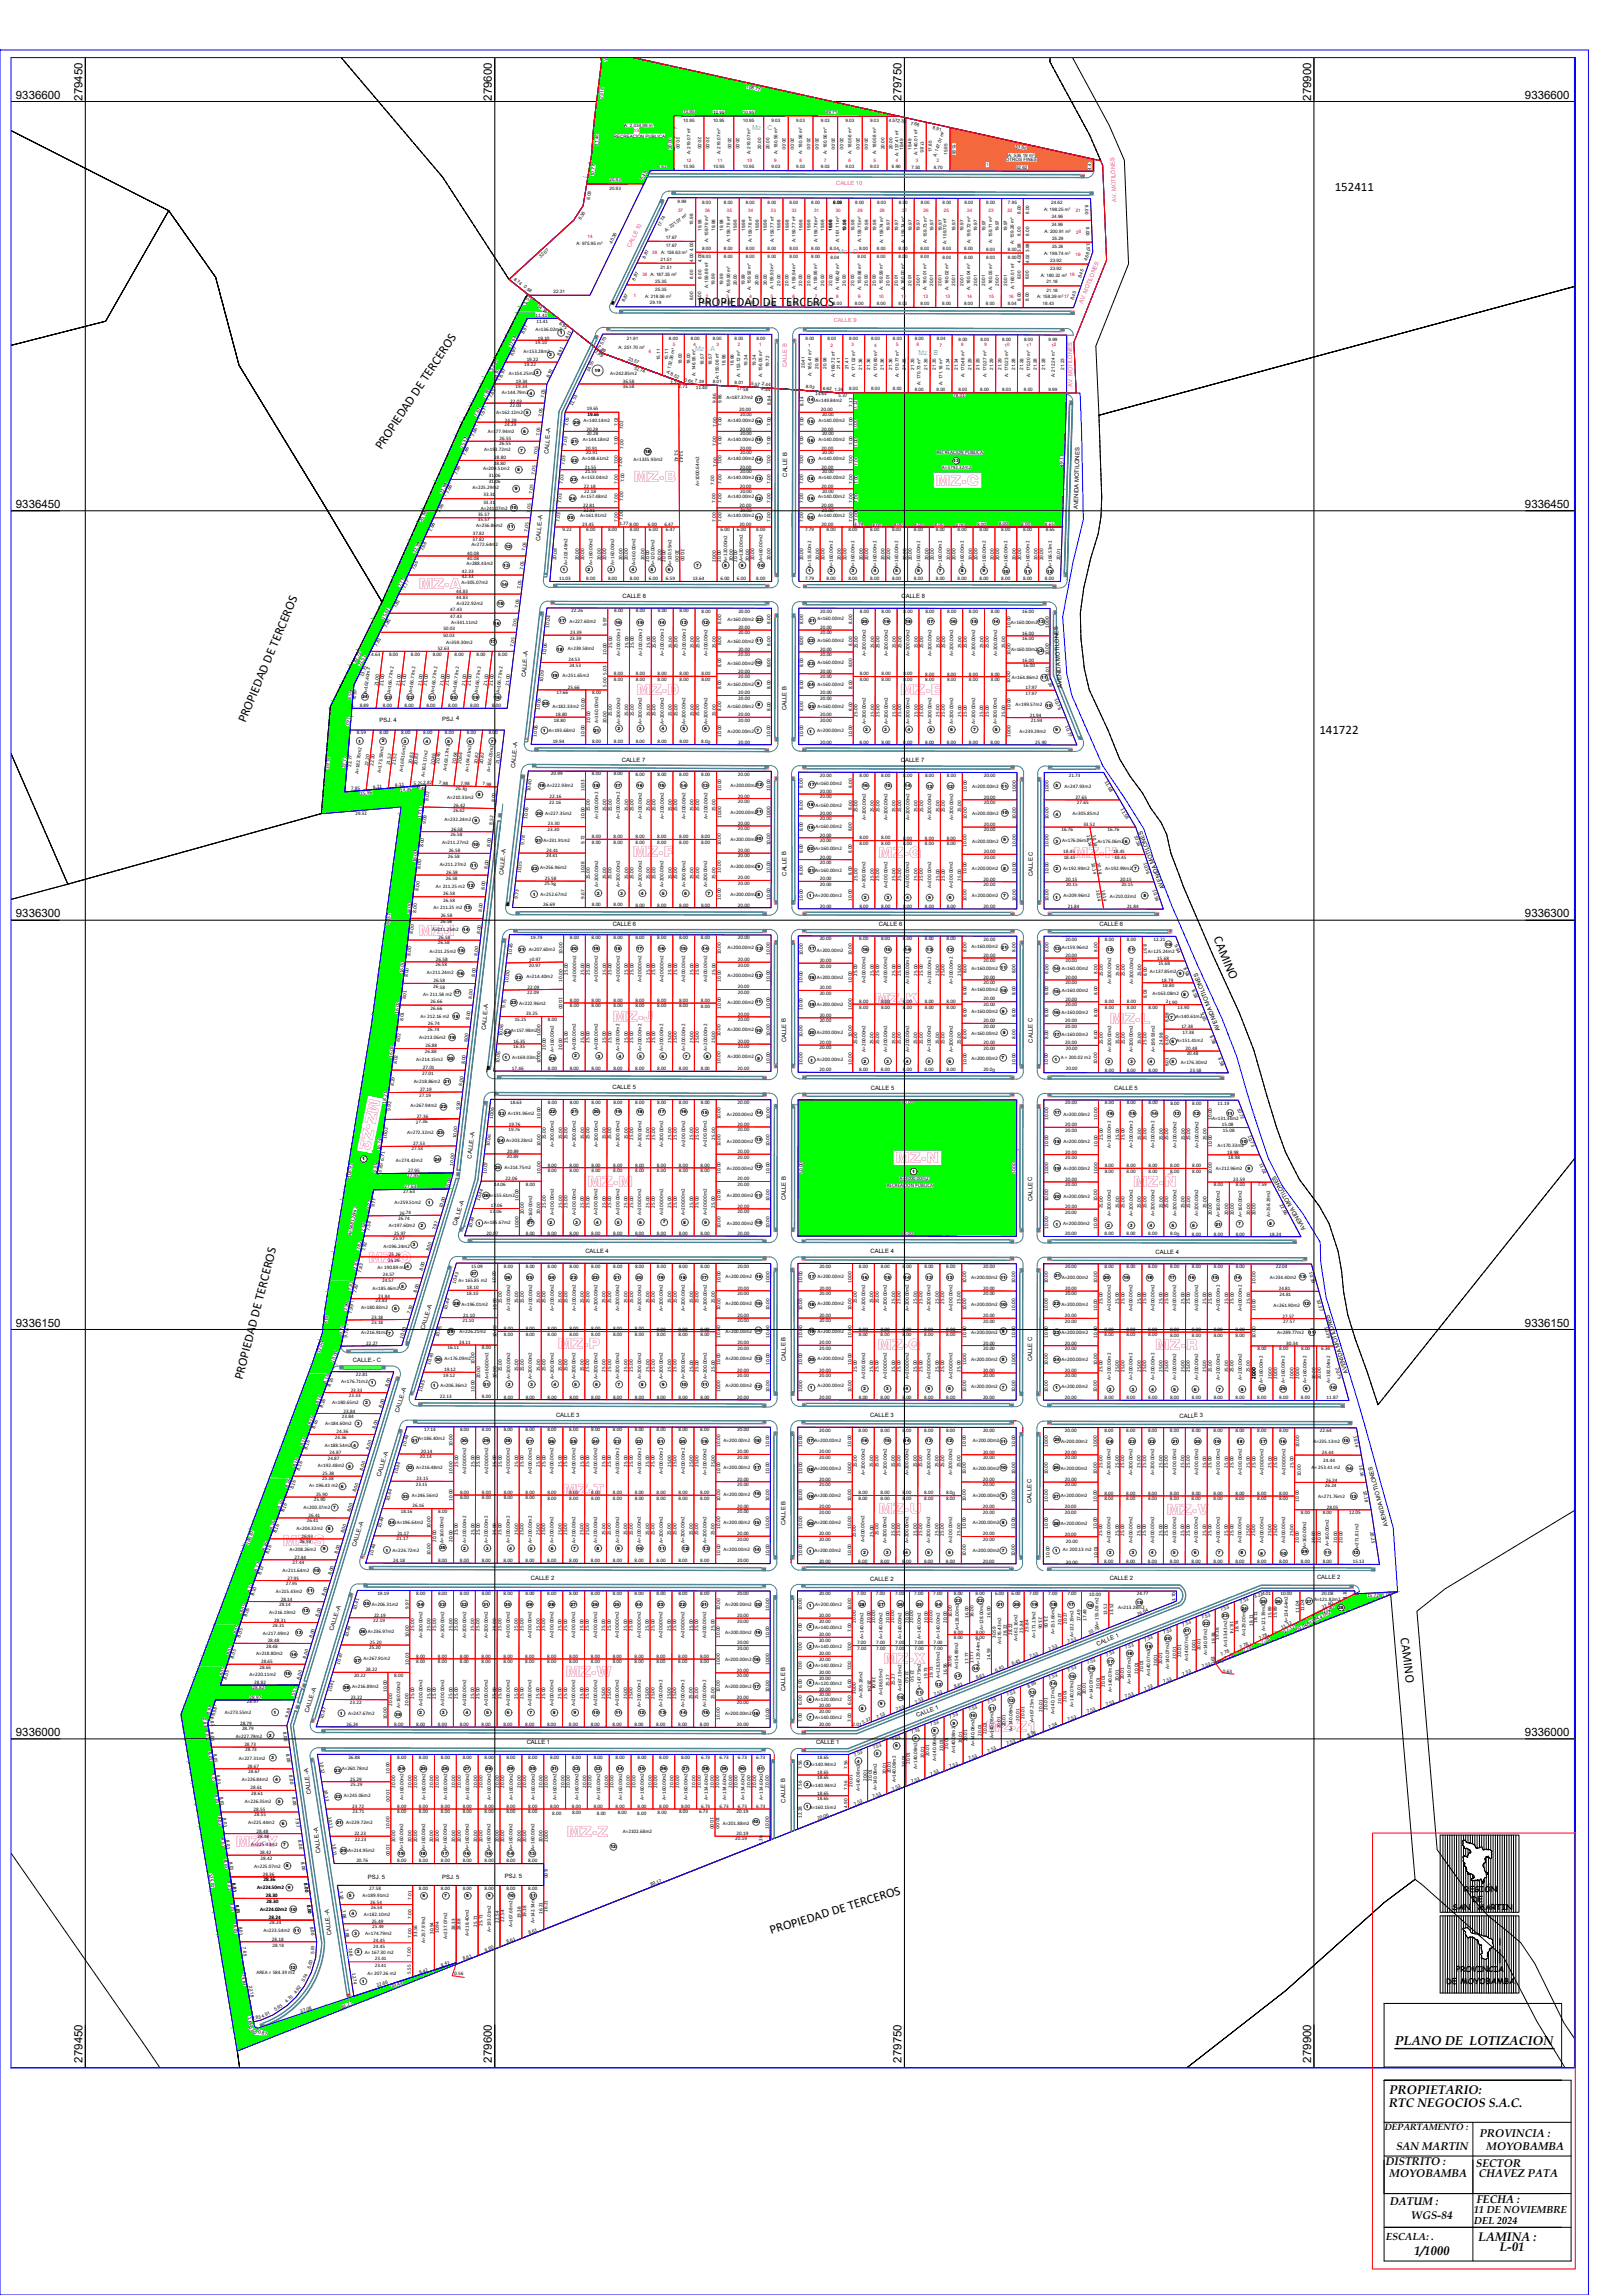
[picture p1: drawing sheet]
<svg xmlns="http://www.w3.org/2000/svg" width="594mm" height="841mm" viewBox="0 0 594 841" stroke-linecap="round" stroke-linejoin="round" font-family="sans-serif">
<defs><g id="words">
<g font-size="5.6" fill="#f0f">
<text x="232.1" y="176.7">MZ-B</text>
<text x="342.8" y="178">MZ-C</text>
<text x="153.4" y="215.7">MZ-A</text>
<text x="233.1" y="254.7">MZ-D</text>
<text x="329.6" y="254.7">MZ-E</text>
<text x="231.8" y="314.1">MZ-F</text>
<text x="321.7" y="314.4">MZ-G</text>
<text x="393.3" y="314.3">MZ-H</text>
<text x="153.2" y="342.8">MZ-I</text>
<text x="320.4" y="368">MZ-K</text>
<text x="224.4" y="374.5">MZ-J</text>
<text x="406.5" y="375.3">MZ-L</text>
<text x="135.4" y="402.4" transform="rotate(101 135.4 402.4)">MZ-Z2</text>
<text x="328" y="426.3">MZ-N</text>
<text x="215.2" y="434.8">MZ-M</text>
<text x="415.1" y="435">MZ-Ñ</text>
<text x="134.8" y="463">MZ-O</text>
<text x="204.3" y="494.3">MZ-P</text>
<text x="321.4" y="494.7">MZ-Q</text>
<text x="423.1" y="494.7">MZ-R</text>
<text x="206.2" y="547.9">MZ-T</text>
<text x="321.8" y="554.6">MZ-U</text>
<text x="427.3" y="555">MZ-V</text>
<text x="103.6" y="566.4">MZ-S</text>
<text x="323.6" y="609.9">MZ-X</text>
<text x="207.2" y="614.7">MZ-W</text>
<text x="361" y="634.6">MZ-Z1</text>
<text x="86.4" y="676.7">MZ-Y</text>
<text x="207.6" y="673.3">MZ-Z</text>
</g>
<g font-size="4.7">
<text x="488.9" y="69.9">152411</text>
<text x="255.7" y="112.2">PROPIEDAD DE TERCEROS</text>
<text x="139.7" y="165" transform="rotate(-56 139.7 165)">PROPIEDAD DE TERCEROS</text>
<text x="89.9" y="265" transform="rotate(-67 89.9 265)">PROPIEDAD DE TERCEROS</text>
<text x="483.2" y="269.1">141722</text>
<text x="444.5" y="343.8" transform="rotate(68 444.5 343.8)">CAMINO</text>
<text x="88.8" y="505.8" transform="rotate(-75 88.8 505.8)">PROPIEDAD DE TERCEROS</text>
<text x="513" y="600.3" transform="rotate(83 513 600.3)">CAMINO</text>
<text x="282.5" y="708.9" transform="rotate(-17 282.5 708.9)">PROPIEDAD DE TERCEROS</text>
<text x="511" y="749.4">PLANO DE LOTIZACION</text>
</g>
<g font-size="4.6">
<text x="508.9" y="767.4">PROPIETARIO:</text>
<text x="508.8" y="772">RTC NEGOCIOS S.A.C.</text>
<text x="541.5" y="821.1">LAMINA :</text>
<text x="518.1" y="826.4">1/1000</text>
<text x="549.3" y="824.9">L-01</text>
</g>
<g font-size="4.2">
<text x="5.8" y="36.1">9336600</text>
<text x="30.2" y="36.9" transform="rotate(-90 30.2 36.9)">279450</text>
<text x="180.2" y="36.9" transform="rotate(-90 180.2 36.9)">279600</text>
<text x="330.2" y="36.9" transform="rotate(-90 330.2 36.9)">279750</text>
<text x="480.2" y="36.9" transform="rotate(-90 480.2 36.9)">279900</text>
<text x="558.5" y="36.1">9336600</text>
<text x="5.8" y="186.1">9336450</text>
<text x="558.5" y="186.1">9336450</text>
<text x="5.8" y="336.2">9336300</text>
<text x="558.5" y="336.2">9336300</text>
<text x="5.8" y="486.1">9336150</text>
<text x="558.5" y="486.1">9336150</text>
<text x="5.8" y="636.2">9336000</text>
<text x="558.5" y="636.2">9336000</text>
<text x="30.2" y="755.8" transform="rotate(-90 30.2 755.8)">279450</text>
<text x="180.2" y="755.8" transform="rotate(-90 180.2 755.8)">279600</text>
<text x="330.2" y="755.8" transform="rotate(-90 330.2 755.8)">279750</text>
<text x="480.2" y="755.8" transform="rotate(-90 480.2 755.8)">279900</text>
</g>
<g font-size="4.1">
<text x="542" y="782.9">PROVINCIA :</text>
<text x="511.4" y="788">SAN MARTIN</text>
<text x="544.5" y="788">MOYOBAMBA</text>
<text x="507.6" y="793.5">DISTRITO :</text>
<text x="509" y="797.9">MOYOBAMBA</text>
<text x="540.7" y="794.2">SECTOR</text>
<text x="541.7" y="797.9">CHAVEZ PATA</text>
<text x="509.1" y="808.2">DATUM :</text>
<text x="540.9" y="807.4">FECHA :</text>
<text x="516.9" y="813.1">WGS-84</text>
</g>
<text font-size="3.8" x="507.7" y="820.9">ESCALA: .</text>
<g font-size="3.7">
<text x="539.9" y="810.8">11 DE NOVIEMBRE</text>
<text x="540" y="815.1">DEL 2024</text>
</g>
<text font-size="3.4" x="507.2" y="780.4">DEPARTAMENTO :</text>
<g font-size="3">
<text x="536.3" y="693.4">REGIÓN</text>
<text x="532" y="700.1">SAN</text>
<text x="539.2" y="697.1">DE</text>
<text x="541.3" y="700.1">MARTIN</text>
<text x="533.3" y="722.6">PROVINCIA</text>
<text x="529.6" y="727">DE MOYOBAMBA</text>
</g>
<g font-size="2.5" fill="#0ff">
<text x="275.5" y="47.7">Mz - C</text>
<text x="307" y="93.2">Mz - D</text>
<text x="254.6" y="128.8">Mz - A</text>
<text x="336.4" y="130.1">Mz - B</text>
</g>
<g font-size="2.2">
<text x="200.9" y="166.4" transform="rotate(-85 200.9 166.4)">CALLE.-A</text>
<text x="288.3" y="174.7" transform="rotate(-91 288.3 174.7)">CALLE B</text>
<text x="394.8" y="186.7" transform="rotate(-88 394.8 186.7)">AVENIDA MOTILONES</text>
<text x="197.9" y="198.3" transform="rotate(-85 197.9 198.3)">CALLE.-A</text>
<text x="228" y="219.2">CALLE 8</text>
<text x="330.2" y="219.3">CALLE 8</text>
<text x="192.6" y="248.2" transform="rotate(-85 192.6 248.2)">CALLE.-A</text>
<text x="389" y="252.2" transform="rotate(-94 389 252.2)">AVENIDA MOTILONES</text>
<text x="288.1" y="260.3" transform="rotate(-91 288.1 260.3)">CALLE B</text>
<text x="139" y="264.5" transform="rotate(-1 139 264.5)">PSJ. 4</text>
<text x="162" y="264.1">PSJ. 4</text>
<text x="188.7" y="281.6" transform="rotate(-85 188.7 281.6)">CALLE.-A</text>
<text x="227.8" y="279.2">CALLE 7</text>
<text x="329.9" y="279.3">CALLE 7</text>
<text x="184.4" y="320.8" transform="rotate(-85 184.4 320.8)">CALLE.-A</text>
<text x="288" y="320.9" transform="rotate(-90 288 320.9)">CALLE B</text>
<text x="378.3" y="321" transform="rotate(-90 378.3 321)">CALLE C</text>
<text x="426.6" y="325.5" transform="rotate(-112 426.6 325.5)">AVENIDA MOTILONES</text>
<text x="224.4" y="339.3">CALLE 6</text>
<text x="321.9" y="339.4">CALLE 6</text>
<text x="402.8" y="339.5">CALLE 6</text>
<text x="178" y="377.4" transform="rotate(-85 178 377.4)">CALLE.-A</text>
<text x="447" y="377.5" transform="rotate(-112 447 377.5)">AVENIDA MOTILONES</text>
<text x="288" y="382" transform="rotate(-91 288 382)">CALLE B</text>
<text x="378.2" y="382.1" transform="rotate(-90 378.2 382.1)">CALLE C</text>
<text x="224.3" y="399.2">CALLE 5</text>
<text x="318.9" y="399.4" transform="rotate(-1 318.9 399.4)">CALLE 5</text>
<text x="408.1" y="399.5">CALLE 5</text>
<text x="172.6" y="424.5" transform="rotate(-83 172.6 424.5)">CALLE.-A</text>
<text x="287.9" y="439.9" transform="rotate(-91 287.9 439.9)">CALLE B</text>
<text x="378.2" y="440" transform="rotate(-91 378.2 440)">CALLE C</text>
<text x="167.2" y="449.4" transform="rotate(-73 167.2 449.4)">CALLE.-A</text>
<text x="478.3" y="450.3" transform="rotate(-120 478.3 450.3)">AVENIDA MOTILONES</text>
<text x="214.4" y="459.2" transform="rotate(-1 214.4 459.2)">CALLE 4</text>
<text x="318.9" y="459.3" transform="rotate(-1 318.9 459.3)">CALLE 4</text>
<text x="423.2" y="459.5" transform="rotate(-1 423.2 459.5)">CALLE 4</text>
<text x="155.4" y="487.5" transform="rotate(-73 155.4 487.5)">CALLE.-A</text>
<text x="129.3" y="499.1">CALLE.- C</text>
<text x="287.8" y="498.8" transform="rotate(-90 287.8 498.8)">CALLE B</text>
<text x="378.1" y="498.9" transform="rotate(-90 378.1 498.9)">CALLE C</text>
<text x="493.8" y="503.1" transform="rotate(-108 493.8 503.1)">AVENIDA MOTILONES</text>
<text x="146" y="517.8" transform="rotate(-73 146 517.8)">CALLE.-A</text>
<text x="203.7" y="519.2">CALLE 3</text>
<text x="318.8" y="519.4">CALLE 3</text>
<text x="432.1" y="519.5" transform="rotate(-1 432.1 519.5)">CALLE 3</text>
<text x="139.4" y="541.2" transform="rotate(-73 139.4 541.2)">CALLE.-A</text>
<text x="377.8" y="550.7" transform="rotate(-90 377.8 550.7)">CALLE C</text>
<text x="287.7" y="558.9" transform="rotate(-91 287.7 558.9)">CALLE B</text>
<text x="508.4" y="559.3" transform="rotate(-105 508.4 559.3)">AVENIDA MOTILONES</text>
<text x="130.3" y="566.9" transform="rotate(-73 130.3 566.9)">CALLE.-A</text>
<text x="194.4" y="579.1">CALLE 2</text>
<text x="318.7" y="579.4" transform="rotate(-1 318.7 579.4)">CALLE 2</text>
<text x="406.4" y="578.9" transform="rotate(-1 406.4 578.9)">CALLE 2</text>
<text x="482.4" y="578.7">CALLE 2</text>
<text x="122" y="597.8" transform="rotate(-73 122 597.8)">CALLE.-A</text>
<text x="402" y="603.1" transform="rotate(-22 402 603.1)">CALLE 1</text>
<text x="287.7" y="619.7" transform="rotate(-91 287.7 619.7)">CALLE B</text>
<text x="113" y="627.8" transform="rotate(-73 113 627.8)">CALLE.-A</text>
<text x="336" y="629.3" transform="rotate(-21 336 629.3)">CALLE 1</text>
<text x="192.9" y="639" transform="rotate(-1 192.9 639)">CALLE 1</text>
<text x="298.9" y="639" transform="rotate(-1 298.9 639)">CALLE 1</text>
<text x="114" y="657.5" transform="rotate(-97 114 657.5)">CALLE.-A</text>
<text x="287.7" y="660.6" transform="rotate(-91 287.7 660.6)">CALLE B</text>
<text x="117.4" y="679.1" transform="rotate(-97 117.4 679.1)">CALLE.-A</text>
<text x="134.7" y="688.5">PSJ. 5</text>
<text x="162" y="688.5">PSJ. 5</text>
<text x="184.9" y="688.1">PSJ. 5</text>
<text x="121.5" y="709.2" transform="rotate(-97 121.5 709.2)">CALLE.-A</text>
</g>
<g font-size="2.1" fill="#f0f">
<text x="306.3" y="67.9">CALLE 10</text>
<text x="409" y="73.9" transform="rotate(-93 409 73.9)">AV. MOTILONES</text>
<text x="230.9" y="90.9" transform="rotate(-64 230.9 90.9)">CALLE 10</text>
<text x="396.6" y="111.4" transform="rotate(-69 396.6 111.4)">AV. MOTILONES</text>
<text x="305.4" y="117.9">CALLE 9</text>
<text x="288.2" y="134.4" transform="rotate(-90 288.2 134.4)">CALLE B</text>
<text x="392.9" y="141.8" transform="rotate(-91 392.9 141.8)">AV. MOTILONES</text>
</g>
<g font-size="1.9">
<text x="192.7" y="111.7" transform="rotate(-56 192.7 111.7)">1.57</text>
<text x="196.6" y="112.4" transform="rotate(38 196.6 112.4)">14.36</text>
<text x="196.2" y="116.2">11.41</text>
<text x="196.5" y="118.3">11.41</text>
<text x="204.6" y="118.6" transform="rotate(38 204.6 118.6)">6.95</text>
<text x="191.9" y="122.5" transform="rotate(-63 191.9 122.5)">8.97</text>
<text x="196.1" y="121.4">A=136.02m2</text>
<text x="197" y="124.4">19.10</text>
<text x="207.9" y="124.4" transform="rotate(-64 207.9 124.4)">4.11</text>
<text x="187.4" y="127.3" transform="rotate(-63 187.4 127.3)">17.94</text>
<text x="187.8" y="130.5" transform="rotate(-63 187.8 130.5)">8.97</text>
<text x="191.8" y="129.3">A=153.28m2</text>
<text x="196" y="126.2">19.10</text>
<text x="205" y="130.5" transform="rotate(-64 205 130.5)">8.91</text>
<text x="217.9" y="129" transform="rotate(39 217.9 129)">2.89</text>
<text x="180.4" y="135.8" transform="rotate(-63 180.4 135.8)">52.36</text>
<text x="186.4" y="137.3">A=154.25m2</text>
<text x="192" y="134.2">19.22</text>
<text x="192.9" y="132.4">19.22</text>
<text x="215.7" y="136.4" transform="rotate(-64 215.7 136.4)">14.55</text>
<text x="223.5" y="137.4">A=242.85m2</text>
<text x="232.1" y="135.2" transform="rotate(21 232.1 135.2)">32.74</text>
<text x="181.7" y="138.5" transform="rotate(-63 181.7 138.5)">8.97</text>
<text x="183.8" y="138.5" transform="rotate(-63 183.8 138.5)">8.97</text>
<text x="188.8" y="142.3">19.34</text>
<text x="188.9" y="140.4">19.34</text>
<text x="201.1" y="138.5" transform="rotate(-64 201.1 138.5)">8.91</text>
<text x="228.1" y="140.3">36.58</text>
<text x="228.1" y="142.3">36.58</text>
<text x="245.4" y="140.7">2.71</text>
<text x="248.5" y="142.3">2.71</text>
<text x="254.8" y="142.4" transform="rotate(3 254.8 142.4)">11.40</text>
<text x="269.8" y="143" transform="rotate(3 269.8 143)">17.58</text>
<text x="278.8" y="143.1" transform="rotate(4 278.8 143.1)">2.44</text>
<text x="178" y="145.8" transform="rotate(-63 178 145.8)">7.85</text>
<text x="180" y="145.9" transform="rotate(-63 180 145.9)">7.85</text>
<text x="183.9" y="144.5">A=144.79m2</text>
<text x="186.7" y="149.2">22.03</text>
<text x="186.9" y="147.5">22.03</text>
<text x="199.3" y="145.9" transform="rotate(-83 199.3 145.9)">7.05</text>
<text x="209.7" y="148.9" transform="rotate(-64 209.7 148.9)">11.53</text>
<text x="262.3" y="147.7" transform="rotate(-90 262.3 147.7)">9.86</text>
<text x="264.2" y="147.8" transform="rotate(-90 264.2 147.8)">9.86</text>
<text x="266.1" y="146.3">A=187.37m2</text>
<text x="282.3" y="148.2" transform="rotate(-90 282.3 148.2)">8.84</text>
<text x="294.3" y="148.7" transform="rotate(-90 294.3 148.7)">8.14</text>
<text x="298.5" y="144.6" transform="rotate(4 298.5 144.6)">14.64</text>
<text x="298.7" y="147.2">A=149.84m2</text>
<text x="307.1" y="145.4">5.37</text>
<text x="312.3" y="149.1" transform="rotate(-90 312.3 149.1)">7.12</text>
<text x="349.2" y="145.5">78.01</text>
<text x="174.8" y="152.8" transform="rotate(-65 174.8 152.8)">7.67</text>
<text x="176.7" y="152.9" transform="rotate(-66 176.7 152.9)">7.67</text>
<text x="181.8" y="151.6">A=162.12m2</text>
<text x="184.9" y="154.5">24.29</text>
<text x="198.4" y="152.9" transform="rotate(-83 198.4 152.9)">7.05</text>
<text x="213.7" y="154.5">A=140.14m2</text>
<text x="214.9" y="150.4">19.65</text>
<text x="215.2" y="152.6">19.65</text>
<text x="266.5" y="154.6">A=140.00m2</text>
<text x="270.8" y="150.7">20.00</text>
<text x="271.1" y="152.5">20.00</text>
<text x="299.8" y="154.5">A=140.00m2</text>
<text x="300.7" y="150.7">20.00</text>
<text x="301.1" y="152.5">20.00</text>
<text x="313.9" y="150" transform="rotate(-90 313.9 150)">7.12</text>
<text x="173.6" y="160" transform="rotate(-66 173.6 160)">7.66</text>
<text x="178.6" y="158.8">A=177.94m2</text>
<text x="183" y="161.2">26.55</text>
<text x="184.8" y="156.2">24.29</text>
<text x="197.6" y="159.9" transform="rotate(-84 197.6 159.9)">7.05</text>
<text x="208.1" y="156.2" transform="rotate(-85 208.1 156.2)">7.05</text>
<text x="213.5" y="161.5">A=144.18m2</text>
<text x="214.8" y="157.8">20.28</text>
<text x="214.9" y="159.5">20.28</text>
<text x="226.2" y="156.2" transform="rotate(-90 226.2 156.2)">7.02</text>
<text x="228.2" y="157.4" transform="rotate(-90 228.2 157.4)">7.02</text>
<text x="262.4" y="156.4" transform="rotate(-90 262.4 156.4)">7.00</text>
<text x="264.2" y="156.2" transform="rotate(-90 264.2 156.2)">7.00</text>
<text x="266.5" y="161.7">A=140.00m2</text>
<text x="270.9" y="157.8">20.00</text>
<text x="271.1" y="159.5">20.00</text>
<text x="282.2" y="156.2" transform="rotate(-89 282.2 156.2)">7.00</text>
<text x="294.3" y="156.2" transform="rotate(-90 294.3 156.2)">7.00</text>
<text x="299.8" y="161.5">A=140.00m2</text>
<text x="300.9" y="157.8">20.00</text>
<text x="301.1" y="159.5">20.00</text>
<text x="312.3" y="156.2" transform="rotate(-90 312.3 156.2)">7.00</text>
<text x="313.9" y="157" transform="rotate(-90 313.9 157)">7.00</text>
<text x="169.6" y="164.4" transform="rotate(-66 169.6 164.4)">15.32</text>
<text x="170.5" y="166.9" transform="rotate(-66 170.5 166.9)">7.66</text>
<text x="177.3" y="165.4">A=193.72m2</text>
<text x="182.9" y="163.1">26.55</text>
<text x="196.7" y="166.9" transform="rotate(-83 196.7 166.9)">7.05</text>
<text x="207.5" y="163.3" transform="rotate(-85 207.5 163.3)">7.03</text>
<text x="214.5" y="164.8">20.91</text>
<text x="214.6" y="166.5">20.91</text>
<text x="226.2" y="163.2" transform="rotate(-90 226.2 163.2)">7.00</text>
<text x="228.3" y="164.4" transform="rotate(-90 228.3 164.4)">7.00</text>
<text x="247.1" y="165" transform="rotate(89 247.1 165)">52.42</text>
<text x="249" y="165.3" transform="rotate(89 249 165.3)">52.42</text>
<text x="262.3" y="163.4" transform="rotate(-90 262.3 163.4)">7.00</text>
<text x="264.2" y="163.2" transform="rotate(-90 264.2 163.2)">7.00</text>
<text x="270.9" y="164.8">20.00</text>
<text x="271.1" y="166.5">20.00</text>
<text x="282.2" y="163.2" transform="rotate(-90 282.2 163.2)">7.00</text>
<text x="294.2" y="163.2" transform="rotate(-90 294.2 163.2)">7.00</text>
<text x="300.9" y="164.8">20.00</text>
<text x="301.1" y="166.5">20.00</text>
<text x="312.3" y="163.2" transform="rotate(-90 312.3 163.2)">7.00</text>
<text x="314" y="163.9" transform="rotate(-90 314 163.9)">7.00</text>
<text x="343.1" y="166.4">RECREACION PUBLICA</text>
<text x="167.4" y="174" transform="rotate(-66 167.4 174)">7.66</text>
<text x="176.9" y="172.4">A=209.51m2</text>
<text x="180.9" y="170.4">28.80</text>
<text x="181" y="168.1">28.80</text>
<text x="195.8" y="173.9" transform="rotate(-83 195.8 173.9)">7.05</text>
<text x="206.8" y="170.3" transform="rotate(-85 206.8 170.3)">7.03</text>
<text x="213.2" y="168.5">A=148.61m2</text>
<text x="214.2" y="171.8">21.55</text>
<text x="214.3" y="173.5">21.55</text>
<text x="226.2" y="170.2" transform="rotate(-90 226.2 170.2)">7.00</text>
<text x="227.8" y="171.1" transform="rotate(-90 227.8 171.1)">7.00</text>
<text x="232" y="168.9">A=1335.93m2</text>
<text x="262.6" y="171" transform="rotate(-90 262.6 171)">7.00</text>
<text x="264.2" y="170.2" transform="rotate(-90 264.2 170.2)">7.00</text>
<text x="266.5" y="168.6">A=140.00m2</text>
<text x="270.9" y="171.8">20.00</text>
<text x="271.1" y="173.5">20.00</text>
<text x="282.2" y="170.2" transform="rotate(-90 282.2 170.2)">7.00</text>
<text x="294.2" y="170.2" transform="rotate(-90 294.2 170.2)">7.00</text>
<text x="299.8" y="168.5">A=140.00m2</text>
<text x="300.9" y="171.8">20.00</text>
<text x="301.1" y="173.5">20.00</text>
<text x="312.3" y="170.2" transform="rotate(-90 312.3 170.2)">7.00</text>
<text x="314.2" y="170.7" transform="rotate(-90 314.2 170.7)">7.00</text>
<text x="345" y="171.8">A=3792.32m2</text>
<text x="389.4" y="171" transform="rotate(-88 389.4 171)">49.11</text>
<text x="173.1" y="179.1">A=225.29m2</text>
<text x="179" y="177.1">31.06</text>
<text x="179" y="174.9">31.06</text>
<text x="206.2" y="177.3" transform="rotate(-85 206.2 177.3)">7.03</text>
<text x="213" y="175.5">A=153.04m2</text>
<text x="213.9" y="178.8">22.18</text>
<text x="226.2" y="177.2" transform="rotate(-90 226.2 177.2)">7.00</text>
<text x="228.6" y="176.7" transform="rotate(-90 228.6 176.7)">7.00</text>
<text x="256.1" y="178.1" transform="rotate(-90 256.1 178.1)">A=1000.64m2</text>
<text x="261.6" y="177.6" transform="rotate(-90 261.6 177.6)">7.00</text>
<text x="264.2" y="177.2" transform="rotate(-90 264.2 177.2)">7.00</text>
<text x="266.5" y="175.7">A=140.00m2</text>
<text x="270.9" y="178.8">20.00</text>
<text x="282.2" y="177.2" transform="rotate(-90 282.2 177.2)">7.00</text>
<text x="294.2" y="177.2" transform="rotate(-90 294.2 177.2)">7.00</text>
<text x="299.8" y="175.5">A=140.00m2</text>
<text x="300.9" y="178.8">20.00</text>
<text x="312.3" y="177.2" transform="rotate(-90 312.3 177.2)">7.00</text>
<text x="314.2" y="177.4" transform="rotate(-90 314.2 177.4)">7.00</text>
<text x="162.2" y="181" transform="rotate(-66 162.2 181)">22.99</text>
<text x="164.3" y="181" transform="rotate(-66 164.3 181)">7.66</text>
<text x="177" y="184.6">33.31</text>
<text x="177.1" y="181.9">33.31</text>
<text x="195" y="180.9" transform="rotate(-84 195 180.9)">7.05</text>
<text x="205.6" y="184.3" transform="rotate(-85 205.6 184.3)">7.03</text>
<text x="212.8" y="182.5">A=157.48m2</text>
<text x="213.6" y="185.8">22.81</text>
<text x="214" y="180.5">22.18</text>
<text x="226.2" y="184.2" transform="rotate(-90 226.2 184.2)">7.00</text>
<text x="228.3" y="183.5" transform="rotate(-90 228.3 183.5)">7.00</text>
<text x="262" y="184.3" transform="rotate(-90 262 184.3)">7.00</text>
<text x="264.2" y="184.2" transform="rotate(-90 264.2 184.2)">7.00</text>
<text x="266.5" y="182.7">A=140.00m2</text>
<text x="270.9" y="185.8">20.00</text>
<text x="271.1" y="180.5">20.00</text>
<text x="282.2" y="184.2" transform="rotate(-90 282.2 184.2)">7.00</text>
<text x="294.2" y="184.2" transform="rotate(-90 294.2 184.2)">7.00</text>
<text x="299.7" y="182.5">A=140.00m2</text>
<text x="300.9" y="185.8">20.00</text>
<text x="301.1" y="180.5">20.00</text>
<text x="312.2" y="184.2" transform="rotate(-89 312.2 184.2)">7.00</text>
<text x="314.2" y="184.2" transform="rotate(-90 314.2 184.2)">7.00</text>
<text x="154.6" y="191.5" transform="rotate(-66 154.6 191.5)">70.94</text>
<text x="161.2" y="187.9" transform="rotate(-66 161.2 187.9)">7.66</text>
<text x="175" y="191">35.57</text>
<text x="175.1" y="189">35.57</text>
<text x="176.1" y="186.9">A=241.07m2</text>
<text x="194.1" y="187.9" transform="rotate(-83 194.1 187.9)">7.05</text>
<text x="204.9" y="191.3" transform="rotate(-85 204.9 191.3)">7.03</text>
<text x="212.5" y="189.5">A=161.91m2</text>
<text x="213.7" y="187.5">22.81</text>
<text x="226.2" y="191.2" transform="rotate(-90 226.2 191.2)">7.00</text>
<text x="228.2" y="190.5" transform="rotate(-90 228.2 190.5)">7.00</text>
<text x="262.2" y="191.2" transform="rotate(-90 262.2 191.2)">7.00</text>
<text x="264.2" y="191.2" transform="rotate(-90 264.2 191.2)">7.00</text>
<text x="266.5" y="189.6">A=140.00m2</text>
<text x="271.1" y="187.5">20.00</text>
<text x="282.2" y="191.2" transform="rotate(-90 282.2 191.2)">7.00</text>
<text x="294.2" y="191.2" transform="rotate(-90 294.2 191.2)">7.00</text>
<text x="299.7" y="189.5">A=140.00m2</text>
<text x="301" y="187.5">20.00</text>
<text x="312.2" y="191.2" transform="rotate(-90 312.2 191.2)">7.00</text>
<text x="314.2" y="190.9" transform="rotate(-90 314.2 190.9)">7.00</text>
<text x="158" y="195" transform="rotate(-66 158 195)">7.66</text>
<text x="173.1" y="196.1">37.82</text>
<text x="174.4" y="193.1">A=256.86m2</text>
<text x="193.3" y="194.9" transform="rotate(-83 193.3 194.9)">7.05</text>
<text x="206.1" y="194.7">9.22</text>
<text x="213.3" y="192.9">23.45</text>
<text x="214.7" y="194.7">8.00</text>
<text x="222.7" y="194.7">8.00</text>
<text x="226.9" y="192.5">1.77</text>
<text x="230.6" y="192.7">8.00</text>
<text x="230.7" y="194.7">8.00</text>
<text x="237.3" y="192.8">6.00</text>
<text x="237.7" y="194.7">6.00</text>
<text x="243.3" y="192.9">6.47</text>
<text x="243.9" y="194.7">6.47</text>
<text x="263.9" y="194.7">6.00</text>
<text x="269.9" y="194.7">6.00</text>
<text x="270.9" y="192.8">20.00</text>
<text x="276.9" y="194.7">8.00</text>
<text x="294.9" y="194.7">7.79</text>
<text x="300.9" y="192.8">20.00</text>
<text x="302.7" y="194.7">8.00</text>
<text x="310.7" y="194.7">8.00</text>
<text x="312.9" y="192.7">3.79</text>
<text x="318.7" y="194.7">8.00</text>
<text x="319.5" y="193.1">8.00</text>
<text x="326.7" y="194.7">8.00</text>
<text x="327.3" y="192.9">8.00</text>
<text x="334.7" y="194.7">8.00</text>
<text x="334.8" y="192.7">8.00</text>
<text x="342.3" y="192.8">8.00</text>
<text x="342.7" y="194.7">8.00</text>
<text x="350" y="193">8.00</text>
<text x="350.7" y="194.7">8.00</text>
<text x="357.8" y="192.6">8.00</text>
<text x="358.7" y="194.7">8.00</text>
<text x="365.9" y="192.3">8.00</text>
<text x="366.7" y="194.7">8.00</text>
<text x="374.1" y="192.7">8.00</text>
<text x="374.7" y="194.7">8.00</text>
<text x="382.7" y="192.6">8.65</text>
<text x="383" y="194.7">8.65</text>
<text x="152.2" y="202.8" transform="rotate(-66 152.2 202.8)">22.99</text>
<text x="154.9" y="202" transform="rotate(-66 154.9 202)">7.66</text>
<text x="171.2" y="203.3">40.08</text>
<text x="172.6" y="200.1">A=272.64m2</text>
<text x="173.1" y="198.4">37.82</text>
<text x="192.4" y="201.9" transform="rotate(-83 192.4 201.9)">7.05</text>
<text x="247.4" y="201.4" transform="rotate(90 247.4 201.4)">20.00</text>
<text x="249.4" y="201.3" transform="rotate(89 249.4 201.3)">20.00</text>
<text x="151.8" y="209" transform="rotate(-66 151.8 209)">7.66</text>
<text x="169.2" y="209.8">42.33</text>
<text x="170.9" y="207.1">A=288.43m2</text>
<text x="171.2" y="205.3">40.08</text>
<text x="191.6" y="208.9" transform="rotate(-84 191.6 208.9)">7.05</text>
<text x="203.7" y="205.3" transform="rotate(-84 203.7 205.3)">20.08</text>
<text x="207.9" y="206.9" transform="rotate(-90 207.9 206.9)">A=202.49m2</text>
<text x="212" y="205.3" transform="rotate(-90 212 205.3)">20.00</text>
<text x="214" y="205.3" transform="rotate(-90 214 205.3)">20.00</text>
<text x="217" y="206.9" transform="rotate(-90 217 206.9)">A=160.00m2</text>
<text x="220" y="205.3" transform="rotate(-90 220 205.3)">20.00</text>
<text x="222" y="205.3" transform="rotate(-90 222 205.3)">20.00</text>
<text x="225" y="206.9" transform="rotate(-90 225 206.9)">A=160.00m2</text>
<text x="228" y="205.3" transform="rotate(-90 228 205.3)">20.00</text>
<text x="230" y="205.3" transform="rotate(-90 230 205.3)">20.00</text>
<text x="232.8" y="207.1" transform="rotate(-90 232.8 207.1)">A=160.00m2</text>
<text x="236" y="205.3" transform="rotate(-90 236 205.3)">20.00</text>
<text x="237.8" y="205.9" transform="rotate(-90 237.8 205.9)">20.00</text>
<text x="239.7" y="207.4" transform="rotate(-90 239.7 207.4)">A=120.00m2</text>
<text x="242.1" y="205.7" transform="rotate(-90 242.1 205.7)">20.00</text>
<text x="243.8" y="205.9" transform="rotate(-90 243.8 205.9)">20.00</text>
<text x="246" y="207.3" transform="rotate(-90 246 207.3)">A=130.55m2</text>
<text x="262.1" y="206" transform="rotate(-90 262.1 206)">20.00</text>
<text x="264" y="205.9" transform="rotate(-90 264 205.9)">20.00</text>
<text x="266.3" y="205.8" transform="rotate(-90 266.3 205.8)">A=120.00m2</text>
<text x="268.4" y="205.7" transform="rotate(-90 268.4 205.7)">20.00</text>
<text x="270" y="205.9" transform="rotate(-90 270 205.9)">20.00</text>
<text x="272.1" y="205.7" transform="rotate(-90 272.1 205.7)">A=120.00m2</text>
<text x="274.4" y="205.7" transform="rotate(-90 274.4 205.7)">20.00</text>
<text x="276.2" y="205.3" transform="rotate(-90 276.2 205.3)">20.00</text>
<text x="279.2" y="205.7" transform="rotate(-90 279.2 205.7)">A=160.00m2</text>
<text x="282.2" y="205.3" transform="rotate(-90 282.2 205.3)">20.00</text>
<text x="294.2" y="205.3" transform="rotate(-90 294.2 205.3)">20.00</text>
<text x="297.1" y="208" transform="rotate(-90 297.1 208)">A=155.80m2</text>
<text x="300" y="205.3" transform="rotate(-90 300 205.3)">20.00</text>
<text x="302" y="205.3" transform="rotate(-90 302 205.3)">20.00</text>
<text x="305" y="208" transform="rotate(-90 305 208)">A=160.00m2</text>
<text x="308" y="205.3" transform="rotate(-90 308 205.3)">20.00</text>
<text x="310" y="205.3" transform="rotate(-90 310 205.3)">20.00</text>
<text x="313" y="208" transform="rotate(-90 313 208)">A=160.00m2</text>
<text x="316" y="205.3" transform="rotate(-90 316 205.3)">20.00</text>
<text x="318" y="205.3" transform="rotate(-90 318 205.3)">20.00</text>
<text x="321" y="208" transform="rotate(-90 321 208)">A=160.00m2</text>
<text x="324" y="205.3" transform="rotate(-90 324 205.3)">20.00</text>
<text x="326" y="205.3" transform="rotate(-90 326 205.3)">20.00</text>
<text x="329" y="208" transform="rotate(-90 329 208)">A=160.00m2</text>
<text x="332" y="205.3" transform="rotate(-90 332 205.3)">20.00</text>
<text x="334" y="205.3" transform="rotate(-90 334 205.3)">20.00</text>
<text x="337" y="208" transform="rotate(-90 337 208)">A=160.00m2</text>
<text x="340" y="205.3" transform="rotate(-90 340 205.3)">20.00</text>
<text x="342" y="205.3" transform="rotate(-90 342 205.3)">20.00</text>
<text x="345" y="208" transform="rotate(-90 345 208)">A=160.00m2</text>
<text x="348" y="205.3" transform="rotate(-90 348 205.3)">20.00</text>
<text x="350" y="205.3" transform="rotate(-90 350 205.3)">20.00</text>
<text x="353" y="208" transform="rotate(-90 353 208)">A=160.00m2</text>
<text x="356" y="205.3" transform="rotate(-90 356 205.3)">20.00</text>
<text x="358" y="205.3" transform="rotate(-90 358 205.3)">20.00</text>
<text x="361" y="208" transform="rotate(-90 361 208)">A=160.00m2</text>
<text x="364" y="205.3" transform="rotate(-90 364 205.3)">20.00</text>
<text x="366" y="205.3" transform="rotate(-90 366 205.3)">20.00</text>
<text x="369" y="208" transform="rotate(-90 369 208)">A=160.00m2</text>
<text x="372" y="205.3" transform="rotate(-90 372 205.3)">20.00</text>
<text x="374" y="205.3" transform="rotate(-90 374 205.3)">20.00</text>
<text x="377" y="208" transform="rotate(-90 377 208)">A=160.00m2</text>
<text x="380" y="205.3" transform="rotate(-90 380 205.3)">20.00</text>
<text x="382" y="205.3" transform="rotate(-90 382 205.3)">20.00</text>
<text x="385.2" y="208" transform="rotate(-90 385.2 208)">A=166.53m2</text>
<text x="388.3" y="205.3" transform="rotate(-88 388.3 205.3)">20.01</text>
<text x="146.8" y="215.3" transform="rotate(-65 146.8 215.3)">7.77</text>
<text x="148.5" y="216" transform="rotate(-64 148.5 216)">7.77</text>
<text x="169" y="214.1">A=305.07m2</text>
<text x="169.2" y="211.9">42.33</text>
<text x="190.7" y="215.9" transform="rotate(-83 190.7 215.9)">7.05</text>
<text x="204.8" y="212.7">11.03</text>
<text x="214.7" y="212.7">8.00</text>
<text x="222.7" y="212.7">8.00</text>
<text x="230.7" y="212.7">8.00</text>
<text x="237.7" y="212.7">6.00</text>
<text x="243.9" y="212.7">6.59</text>
<text x="253.7" y="212.7">13.64</text>
<text x="263.9" y="212.7">6.00</text>
<text x="269.9" y="212.7">6.00</text>
<text x="276.9" y="212.7">8.00</text>
<text x="294.9" y="212.7">7.79</text>
<text x="302.7" y="212.7">8.00</text>
<text x="310.7" y="212.7">8.00</text>
<text x="318.7" y="212.7">8.00</text>
<text x="326.7" y="212.7">8.00</text>
<text x="334.7" y="212.7">8.00</text>
<text x="342.7" y="212.7">8.00</text>
<text x="350.7" y="212.7">8.00</text>
<text x="358.7" y="212.7">8.00</text>
<text x="366.7" y="212.7">8.00</text>
<text x="374.7" y="212.7">8.00</text>
<text x="382.7" y="212.7">8.00</text>
<text x="167.1" y="217.2">44.83</text>
<text x="167.1" y="219.4">44.83</text>
<text x="167.2" y="221.6">A=322.92m2</text>
<text x="140.8" y="227.1" transform="rotate(-64 140.8 227.1)">15.62</text>
<text x="145.1" y="223" transform="rotate(-64 145.1 223)">7.81</text>
<text x="164.9" y="223.8">47.43</text>
<text x="164.9" y="226.4">47.43</text>
<text x="189.8" y="222.9" transform="rotate(-83 189.8 222.9)">7.05</text>
<text x="209.3" y="224.4">22.26</text>
<text x="224.9" y="224.4">8.00</text>
<text x="232.9" y="224.4">8.00</text>
<text x="240.9" y="224.4">8.00</text>
<text x="248.9" y="224.4">8.00</text>
<text x="256.9" y="224.5">8.00</text>
<text x="266.4" y="227.5">A=160.00m2</text>
<text x="270.4" y="224.5">20.00</text>
<text x="299.4" y="227.3">A=160.00m2</text>
<text x="300.4" y="224.5">20.00</text>
<text x="314.9" y="224.5">8.00</text>
<text x="322.9" y="224.5">8.00</text>
<text x="330.9" y="224.5">8.00</text>
<text x="338.9" y="224.5">8.00</text>
<text x="346.9" y="224.5" transform="rotate(1 346.9 224.5)">8.00</text>
<text x="354.9" y="224.6">8.00</text>
<text x="362.9" y="224.6">8.00</text>
<text x="374.4" y="224.6">16.00</text>
<text x="141.6" y="230" transform="rotate(-63 141.6 230)">7.81</text>
<text x="162.3" y="233.5">50.03</text>
<text x="162.4" y="230.8">50.03</text>
<text x="165.3" y="228.8">A=341.11m2</text>
<text x="189" y="229.9" transform="rotate(-84 189 229.9)">7.05</text>
<text x="201.1" y="230" transform="rotate(-83 201.1 230)">10.04</text>
<text x="208.6" y="228.4">A=227.60m2</text>
<text x="208.8" y="232.4">23.39</text>
<text x="222.2" y="229.5" transform="rotate(-90 222.2 229.5)">9.97</text>
<text x="264.2" y="228.5" transform="rotate(-90 264.2 228.5)">8.00</text>
<text x="270.4" y="232.5">20.00</text>
<text x="270.4" y="230.5">20.00</text>
<text x="282.2" y="228.6" transform="rotate(-90 282.2 228.6)">8.00</text>
<text x="294.2" y="228.5" transform="rotate(-90 294.2 228.5)">8.00</text>
<text x="300.4" y="230.5">20.00</text>
<text x="300.4" y="232.5">20.00</text>
<text x="312.2" y="228.6" transform="rotate(-90 312.2 228.6)">8.00</text>
<text x="370.2" y="230.1" transform="rotate(-90 370.2 230.1)">10.00</text>
<text x="370.3" y="228.5">A=160.00m2</text>
<text x="374.4" y="232.6">16.00</text>
<text x="384.2" y="230.2" transform="rotate(-90 384.2 230.2)">10.00</text>
<text x="138.2" y="237" transform="rotate(-64 138.2 237)">7.81</text>
<text x="160.3" y="238.2">52.63</text>
<text x="163.4" y="236">A=359.30m2</text>
<text x="188.1" y="236.9" transform="rotate(-83 188.1 236.9)">7.05</text>
<text x="199.9" y="240" transform="rotate(-83 199.9 240)">10.06</text>
<text x="208" y="238.2">A=239.58m2</text>
<text x="208.7" y="234.4">23.39</text>
<text x="222.2" y="239.9" transform="rotate(-90 222.2 239.9)">10.00</text>
<text x="224.2" y="237.5" transform="rotate(-90 224.2 237.5)">25.00</text>
<text x="230.2" y="237.5" transform="rotate(-90 230.2 237.5)">25.00</text>
<text x="232.2" y="237.5" transform="rotate(-90 232.2 237.5)">25.00</text>
<text x="238.2" y="237.5" transform="rotate(-90 238.2 237.5)">25.00</text>
<text x="240.2" y="237.5" transform="rotate(-90 240.2 237.5)">25.00</text>
<text x="246.2" y="237.5" transform="rotate(-90 246.2 237.5)">25.00</text>
<text x="248.2" y="237.5" transform="rotate(-90 248.2 237.5)">25.00</text>
<text x="254.2" y="237.5" transform="rotate(-90 254.2 237.5)">25.00</text>
<text x="256.2" y="237.5" transform="rotate(-90 256.2 237.5)">25.00</text>
<text x="262.2" y="237.5" transform="rotate(-90 262.2 237.5)">25.00</text>
<text x="264.2" y="236.5" transform="rotate(-90 264.2 236.5)">8.00</text>
<text x="266.4" y="235.5">A=160.00m2</text>
<text x="270.4" y="238.5">20.00</text>
<text x="282.2" y="236.6" transform="rotate(-90 282.2 236.6)">8.00</text>
<text x="294.2" y="236.5" transform="rotate(-90 294.2 236.5)">8.00</text>
<text x="299.4" y="235.3">A=160.00m2</text>
<text x="300.4" y="238.5">20.00</text>
<text x="312.2" y="236.6" transform="rotate(-90 312.2 236.6)">8.00</text>
<text x="314.2" y="237.6" transform="rotate(-90 314.2 237.6)">25.00</text>
<text x="320.2" y="237.6" transform="rotate(-90 320.2 237.6)">25.00</text>
<text x="322.2" y="237.6" transform="rotate(-90 322.2 237.6)">25.00</text>
<text x="328.2" y="237.6" transform="rotate(-90 328.2 237.6)">25.00</text>
<text x="330.2" y="237.6" transform="rotate(-90 330.2 237.6)">25.00</text>
<text x="336.2" y="237.6" transform="rotate(-90 336.2 237.6)">25.00</text>
<text x="338.2" y="237.6" transform="rotate(-90 338.2 237.6)">25.00</text>
<text x="344.2" y="237.6" transform="rotate(-90 344.2 237.6)">25.00</text>
<text x="346.2" y="237.6" transform="rotate(-90 346.2 237.6)">25.00</text>
<text x="352.2" y="237.6" transform="rotate(-90 352.2 237.6)">25.00</text>
<text x="354.2" y="237.6" transform="rotate(-90 354.2 237.6)">25.00</text>
<text x="360.2" y="237.6" transform="rotate(-90 360.2 237.6)">25.00</text>
<text x="362.2" y="237.6" transform="rotate(-90 362.2 237.6)">25.00</text>
<text x="368.2" y="237.6" transform="rotate(-90 368.2 237.6)">25.00</text>
<text x="370.3" y="238.7">A=160.00m2</text>
<text x="374.4" y="234.6">16.00</text>
<text x="130.4" y="243" transform="rotate(-64 130.4 243)">42.72</text>
<text x="132.1" y="244.2" transform="rotate(-64 132.1 244.2)">21.51</text>
<text x="136" y="240.3">4.63</text>
<text x="142.5" y="240.3">8.00</text>
<text x="150.5" y="240.3">8.00</text>
<text x="158.5" y="240.3">8.00</text>
<text x="166.5" y="240.3">8.00</text>
<text x="174.5" y="240.3">8.00</text>
<text x="182.5" y="240.3">8.00</text>
<text x="208.2" y="242.4">24.53</text>
<text x="208.5" y="244.3">24.53</text>
<text x="227.2" y="240.2" transform="rotate(-90 227.2 240.2)">A=200.00m2</text>
<text x="235.2" y="240.2" transform="rotate(-90 235.2 240.2)">A=200.00m2</text>
<text x="243.2" y="240.2" transform="rotate(-90 243.2 240.2)">A=200.00m2</text>
<text x="251.2" y="240.2" transform="rotate(-90 251.2 240.2)">A=200.00m2</text>
<text x="259.2" y="240.3" transform="rotate(-90 259.2 240.3)">A=200.00m2</text>
<text x="264.2" y="244.5" transform="rotate(-90 264.2 244.5)">8.00</text>
<text x="266.4" y="243.5">A=160.00m2</text>
<text x="270.4" y="240.5">20.00</text>
<text x="282.2" y="244.6" transform="rotate(-90 282.2 244.6)">8.00</text>
<text x="294.1" y="244.5" transform="rotate(-89 294.1 244.5)">8.00</text>
<text x="299.4" y="243.3">A=160.00m2</text>
<text x="300.4" y="240.5">20.00</text>
<text x="312.2" y="244.6" transform="rotate(-90 312.2 244.6)">8.00</text>
<text x="317.2" y="240.3" transform="rotate(-90 317.2 240.3)">A=200.00m2</text>
<text x="325.2" y="240.3" transform="rotate(-90 325.2 240.3)">A=200.00m2</text>
<text x="333.2" y="240.3" transform="rotate(-90 333.2 240.3)">A=200.00m2</text>
<text x="341.2" y="240.3" transform="rotate(-90 341.2 240.3)">A=200.00m2</text>
<text x="349.2" y="240.3" transform="rotate(-90 349.2 240.3)">A=200.00m2</text>
<text x="357.2" y="240.4" transform="rotate(-90 357.2 240.4)">A=200.00m2</text>
<text x="365.2" y="240.4" transform="rotate(-90 365.2 240.4)">A=200.00m2</text>
<text x="370.2" y="240.1" transform="rotate(-90 370.2 240.1)">10.00</text>
<text x="374.4" y="242.6" transform="rotate(1 374.4 242.6)">16.00</text>
<text x="374.8" y="244.5">16.00</text>
<text x="384.2" y="240.1" transform="rotate(-90 384.2 240.1)">10.00</text>
<text x="132.8" y="248.1" transform="rotate(-64 132.8 248.1)">13.71</text>
<text x="138.3" y="251.4" transform="rotate(-83 138.3 251.4)">21.00</text>
<text x="140.3" y="251.4" transform="rotate(-83 140.3 251.4)">21.00</text>
<text x="146.3" y="251.4" transform="rotate(-83 146.3 251.4)">21.00</text>
<text x="148.3" y="251.4" transform="rotate(-83 148.3 251.4)">21.00</text>
<text x="154.3" y="251.4" transform="rotate(-83 154.3 251.4)">21.00</text>
<text x="156.3" y="251.4" transform="rotate(-83 156.3 251.4)">21.00</text>
<text x="162.3" y="251.4" transform="rotate(-83 162.3 251.4)">21.00</text>
<text x="164.3" y="251.4" transform="rotate(-83 164.3 251.4)">21.00</text>
<text x="170.3" y="251.4" transform="rotate(-83 170.3 251.4)">21.00</text>
<text x="172.3" y="251.4" transform="rotate(-83 172.3 251.4)">21.00</text>
<text x="178.4" y="251.4" transform="rotate(-83 178.4 251.4)">21.00</text>
<text x="180.3" y="251.4" transform="rotate(-83 180.3 251.4)">21.00</text>
<text x="186.4" y="251.4" transform="rotate(-83 186.4 251.4)">21.00</text>
<text x="198.8" y="250" transform="rotate(-83 198.8 250)">10.09</text>
<text x="206.1" y="248.1">A=251.65m2</text>
<text x="222.2" y="251.7" transform="rotate(-90 222.2 251.7)">5.00</text>
<text x="222.2" y="247.2" transform="rotate(-90 222.2 247.2)">5.03</text>
<text x="224.9" y="249.4">8.00</text>
<text x="224.9" y="247.4">8.00</text>
<text x="232.9" y="247.4">8.00</text>
<text x="232.9" y="249.4" transform="rotate(1 232.9 249.4)">8.00</text>
<text x="240.9" y="249.5">8.00</text>
<text x="240.9" y="247.4" transform="rotate(1 240.9 247.4)">8.00</text>
<text x="248.9" y="249.5">8.00</text>
<text x="248.9" y="247.5">8.00</text>
<text x="256.9" y="249.5">8.00</text>
<text x="256.9" y="247.5">8.00</text>
<text x="266.4" y="251.5">A=160.00m2</text>
<text x="270.4" y="248.5">20.00</text>
<text x="270.4" y="246.5">20.00</text>
<text x="299.4" y="251.3">A=160.00m2</text>
<text x="300.4" y="246.5">20.00</text>
<text x="300.4" y="248.5">20.00</text>
<text x="314.9" y="247.5">8.00</text>
<text x="314.9" y="249.5">8.00</text>
<text x="322.9" y="247.5">8.00</text>
<text x="322.9" y="249.5">8.00</text>
<text x="330.9" y="247.5">8.00</text>
<text x="330.9" y="249.5">8.00</text>
<text x="338.9" y="247.6">8.00</text>
<text x="338.9" y="249.5">8.00</text>
<text x="346.9" y="247.6">8.00</text>
<text x="346.9" y="249.5">8.00</text>
<text x="354.9" y="247.6">8.00</text>
<text x="354.9" y="249.5">8.00</text>
<text x="362.9" y="247.6">8.00</text>
<text x="362.9" y="249.6">8.00</text>
<text x="370" y="250.4" transform="rotate(-90 370 250.4)">10.00</text>
<text x="370.5" y="248.7">A=164.86m2</text>
<text x="383.4" y="248.8" transform="rotate(69 383.4 248.8)">5.36</text>
<text x="384.2" y="247.6" transform="rotate(-90 384.2 247.6)">5.01</text>
<text x="128.7" y="256.4" transform="rotate(-85 128.7 256.4)">8.59</text>
<text x="130.3" y="256.3" transform="rotate(-85 130.3 256.3)">8.59</text>
<text x="134.4" y="254.5" transform="rotate(-83 134.4 254.5)">A=162.40m2</text>
<text x="143" y="254.1" transform="rotate(-83 143 254.1)">A=166.77m2</text>
<text x="151" y="254.1" transform="rotate(-83 151 254.1)">A=166.77m2</text>
<text x="159" y="254.1" transform="rotate(-83 159 254.1)">A=166.77m2</text>
<text x="167" y="254.1" transform="rotate(-83 167 254.1)">A=166.77m2</text>
<text x="175" y="254.1" transform="rotate(-83 175 254.1)">A=166.77m2</text>
<text x="183" y="254.1" transform="rotate(-83 183 254.1)">A=166.77m2</text>
<text x="203.8" y="254.4">17.66</text>
<text x="208" y="252.5">25.66</text>
<text x="216.9" y="254.4">8.00</text>
<text x="264.2" y="252.5" transform="rotate(-90 264.2 252.5)">8.00</text>
<text x="270.4" y="256.5">20.00</text>
<text x="270.4" y="254.5">20.00</text>
<text x="282.2" y="252.6" transform="rotate(-90 282.2 252.6)">8.00</text>
<text x="294.1" y="252.5" transform="rotate(-90 294.1 252.5)">8.00</text>
<text x="300.4" y="254.5">20.00</text>
<text x="300.4" y="256.5">20.00</text>
<text x="312.1" y="252.6" transform="rotate(-89 312.1 252.6)">8.00</text>
<text x="375.6" y="252.6">17.97</text>
<text x="375.6" y="254.5" transform="rotate(1 375.6 254.5)">17.97</text>
<text x="386.2" y="256.2" transform="rotate(68 386.2 256.2)">10.76</text>
<text x="131.7" y="259.2">8.89</text>
<text x="140.2" y="259.2">8.00</text>
<text x="148.2" y="259.2">8.00</text>
<text x="156.2" y="259.2">8.00</text>
<text x="164.2" y="259.2">8.00</text>
<text x="172.2" y="259.2">8.00</text>
<text x="180.2" y="259.2">8.00</text>
<text x="197.7" y="260.1" transform="rotate(-84 197.7 260.1)">10.06</text>
<text x="202.4" y="259.4">A=182.33m2</text>
<text x="203.5" y="262.5" transform="rotate(1 203.5 262.5)">18.80</text>
<text x="214.1" y="260.1" transform="rotate(-89 214.1 260.1)">10.00</text>
<text x="224.1" y="262.5" transform="rotate(-89 224.1 262.5)">25.00</text>
<text x="230.1" y="262.5" transform="rotate(-90 230.1 262.5)">25.00</text>
<text x="232.1" y="262.5" transform="rotate(-89 232.1 262.5)">25.00</text>
<text x="238.1" y="262.5" transform="rotate(-90 238.1 262.5)">25.00</text>
<text x="240.1" y="262.5" transform="rotate(-90 240.1 262.5)">25.00</text>
<text x="246.1" y="262.5" transform="rotate(-90 246.1 262.5)">25.00</text>
<text x="248.1" y="262.5" transform="rotate(-90 248.1 262.5)">25.00</text>
<text x="254.1" y="262.5" transform="rotate(-90 254.1 262.5)">25.00</text>
<text x="256.1" y="262.5" transform="rotate(-90 256.1 262.5)">25.00</text>
<text x="262.1" y="262.5" transform="rotate(-90 262.1 262.5)">25.00</text>
<text x="264.1" y="260.5" transform="rotate(-90 264.1 260.5)">8.00</text>
<text x="266.4" y="259.5">A=160.00m2</text>
<text x="270.4" y="262.5">20.00</text>
<text x="282.2" y="260.6" transform="rotate(-90 282.2 260.6)">8.00</text>
<text x="294.1" y="260.5" transform="rotate(-90 294.1 260.5)">8.00</text>
<text x="299.4" y="259.3">A=160.00m2</text>
<text x="300.4" y="262.5">20.00</text>
<text x="312.1" y="260.6" transform="rotate(-90 312.1 260.6)">8.00</text>
<text x="314.1" y="262.6" transform="rotate(-90 314.1 262.6)">25.00</text>
<text x="320.1" y="262.6" transform="rotate(-90 320.1 262.6)">25.00</text>
<text x="322.1" y="262.6" transform="rotate(-90 322.1 262.6)">25.00</text>
<text x="328.1" y="262.6" transform="rotate(-90 328.1 262.6)">25.00</text>
<text x="330.1" y="262.6" transform="rotate(-90 330.1 262.6)">25.00</text>
<text x="336.1" y="262.6" transform="rotate(-90 336.1 262.6)">25.00</text>
<text x="338.1" y="262.6" transform="rotate(-90 338.1 262.6)">25.00</text>
<text x="344.1" y="262.6" transform="rotate(-90 344.1 262.6)">25.00</text>
<text x="346.1" y="262.6" transform="rotate(-90 346.1 262.6)">25.00</text>
<text x="352.1" y="262.6" transform="rotate(-90 352.1 262.6)">25.00</text>
<text x="354.1" y="262.6" transform="rotate(-90 354.1 262.6)">25.00</text>
<text x="360.1" y="262.6" transform="rotate(-90 360.1 262.6)">25.00</text>
<text x="362.1" y="262.6" transform="rotate(-90 362.1 262.6)">25.00</text>
<text x="368.1" y="262.6" transform="rotate(-90 368.1 262.6)">25.00</text>
<text x="370.1" y="260.1" transform="rotate(-90 370.1 260.1)">10.00</text>
<text x="372" y="258.6">A=199.57m2</text>
<text x="377.1" y="262.6">21.94</text>
<text x="127.9" y="266.2" transform="rotate(-86 127.9 266.2)">7.97</text>
<text x="130.7" y="269.1">8.59</text>
<text x="139" y="269.1">8.00</text>
<text x="147" y="269.1">8.00</text>
<text x="155" y="269.1">8.00</text>
<text x="163" y="269.1">8.00</text>
<text x="171" y="269.1">8.00</text>
<text x="179" y="269.1">8.00</text>
<text x="196.5" y="270" transform="rotate(-84 196.5 270)">10.06</text>
<text x="201" y="268.3">A=193.68m2</text>
<text x="202.9" y="264.4">18.80</text>
<text x="214.1" y="270" transform="rotate(-90 214.1 270)">10.00</text>
<text x="216.1" y="265" transform="rotate(-90 216.1 265)">20.00</text>
<text x="219" y="265" transform="rotate(-90 219 265)">A=160.00m2</text>
<text x="222.1" y="265" transform="rotate(-90 222.1 265)">20.00</text>
<text x="227.1" y="265.2" transform="rotate(-90 227.1 265.2)">A=200.00m2</text>
<text x="235.1" y="265.2" transform="rotate(-90 235.1 265.2)">A=200.00m2</text>
<text x="243.1" y="265.2" transform="rotate(-90 243.1 265.2)">A=200.00m2</text>
<text x="251.1" y="265.2" transform="rotate(-90 251.1 265.2)">A=200.00m2</text>
<text x="259.1" y="265.2" transform="rotate(-90 259.1 265.2)">A=200.00m2</text>
<text x="266.4" y="268.5">A=200.00m2</text>
<text x="270.4" y="264.5">20.00</text>
<text x="299.3" y="268.3">A=200.00m2</text>
<text x="300.4" y="264.5">20.00</text>
<text x="317.1" y="265.3" transform="rotate(-90 317.1 265.3)">A=200.00m2</text>
<text x="325.1" y="265.3" transform="rotate(-90 325.1 265.3)">A=200.00m2</text>
<text x="333.1" y="265.3" transform="rotate(-90 333.1 265.3)">A=200.00m2</text>
<text x="341.1" y="265.3" transform="rotate(-90 341.1 265.3)">A=200.00m2</text>
<text x="349.1" y="265.3" transform="rotate(-90 349.1 265.3)">A=200.00m2</text>
<text x="357.1" y="265.3" transform="rotate(-90 357.1 265.3)">A=200.00m2</text>
<text x="365.1" y="265.3" transform="rotate(-90 365.1 265.3)">A=200.00m2</text>
<text x="373.4" y="268.5">A=239.29m2</text>
<text x="377.5" y="264.6">21.94</text>
<text x="390.1" y="266.2" transform="rotate(69 390.1 266.2)">10.77</text>
<text x="202.4" y="272.4">19.94</text>
<text x="216.8" y="272.4">8.00</text>
<text x="224.8" y="272.4">8.00</text>
<text x="232.8" y="272.4">8.00</text>
<text x="240.8" y="272.4">8.00</text>
<text x="248.8" y="272.4">8.00</text>
<text x="256.8" y="272.4" transform="rotate(1 256.8 272.4)">8.00</text>
<text x="264.1" y="270" transform="rotate(-90 264.1 270)">10.00</text>
<text x="270.4" y="272.5">20.00</text>
<text x="282.1" y="270" transform="rotate(-90 282.1 270)">10.00</text>
<text x="294.1" y="270" transform="rotate(-90 294.1 270)">10.00</text>
<text x="300.4" y="272.5">20.00</text>
<text x="312.1" y="270.1" transform="rotate(-90 312.1 270.1)">10.00</text>
<text x="314.8" y="272.5" transform="rotate(1 314.8 272.5)">8.00</text>
<text x="322.8" y="272.5">8.00</text>
<text x="330.8" y="272.5">8.00</text>
<text x="338.8" y="272.5">8.00</text>
<text x="346.8" y="272.5">8.00</text>
<text x="354.8" y="272.6">8.00</text>
<text x="362.8" y="272.6">8.00</text>
<text x="370.1" y="270.1" transform="rotate(-90 370.1 270.1)">10.00</text>
<text x="379.1" y="272.6">25.90</text>
<text x="120.5" y="281.8" transform="rotate(-85 120.5 281.8)">39.33</text>
<text x="126.6" y="281.6" transform="rotate(-85 126.6 281.6)">22.77</text>
<text x="128.7" y="281" transform="rotate(-86 128.7 281)">22.77</text>
<text x="134.8" y="280.8" transform="rotate(-83 134.8 280.8)">22.20</text>
<text x="136.8" y="280.7" transform="rotate(-83 136.8 280.7)">22.20</text>
<text x="142.8" y="280.4" transform="rotate(-83 142.8 280.4)">21.52</text>
<text x="144.8" y="280.4" transform="rotate(-83 144.8 280.4)">21.52</text>
<text x="150.9" y="280.1" transform="rotate(-83 150.9 280.1)">20.83</text>
<text x="152.7" y="280.5" transform="rotate(-83 152.7 280.5)">20.83</text>
<text x="159" y="280.4" transform="rotate(-83 159 280.4)">20.46</text>
<text x="160.9" y="279.9" transform="rotate(-83 160.9 279.9)">20.46</text>
<text x="166.9" y="279.9" transform="rotate(-83 166.9 279.9)">20.64</text>
<text x="168.9" y="280" transform="rotate(-83 168.9 280)">20.64</text>
<text x="174.8" y="280.1" transform="rotate(-83 174.8 280.1)">20.82</text>
<text x="176.9" y="280.1" transform="rotate(-83 176.9 280.1)">20.82</text>
<text x="182.8" y="280.1" transform="rotate(-83 182.8 280.1)">21.00</text>
<text x="131.3" y="283.6" transform="rotate(-83 131.3 283.6)">A=182.76m2</text>
<text x="139.4" y="283.3" transform="rotate(-83 139.4 283.3)">A=173.58m2</text>
<text x="147.5" y="282.9" transform="rotate(-83 147.5 282.9)">A=168.16m2</text>
<text x="151.6" y="287.8" transform="rotate(-5 151.6 287.8)">5.25</text>
<text x="155" y="287.3" transform="rotate(1 155 287.3)">2.82</text>
<text x="155.5" y="284.7" transform="rotate(-83 155.5 284.7)">A=163.17m2</text>
<text x="160.7" y="287.5" transform="rotate(1 160.7 287.5)">7.98</text>
<text x="163.5" y="282.6" transform="rotate(-83 163.5 282.6)">A=163.17m2</text>
<text x="168.7" y="287.6" transform="rotate(1 168.7 287.6)">7.98</text>
<text x="171.5" y="282.7" transform="rotate(-83 171.5 282.7)">A=164.61m2</text>
<text x="176.7" y="287.9" transform="rotate(1 176.7 287.9)">7.98</text>
<text x="179.5" y="282.8" transform="rotate(-83 179.5 282.8)">A=166.05m2</text>
<text x="201.8" y="284.2">20.99</text>
<text x="216.8" y="284.2">8.00</text>
<text x="224.8" y="284.2">8.00</text>
<text x="232.8" y="284.2">8.00</text>
<text x="240.8" y="284.2">8.00</text>
<text x="248.8" y="284.2">8.00</text>
<text x="256.8" y="284.2">8.00</text>
<text x="270.3" y="284.3">20.00</text>
<text x="298.7" y="287.6">A=160.00m2</text>
<text x="300.3" y="284.6" transform="rotate(1 300.3 284.6)">20.00</text>
<text x="314.8" y="284.6">8.00</text>
<text x="322.8" y="284.6">8.00</text>
<text x="330.8" y="284.6">8.00</text>
<text x="338.8" y="284.6" transform="rotate(1 338.8 284.6)">8.00</text>
<text x="346.8" y="284.7">8.00</text>
<text x="360.3" y="284.7">20.00</text>
<text x="391.5" y="284.6">21.73</text>
<text x="404.5" y="286.5" transform="rotate(60 404.5 286.5)">11.68</text>
<text x="128.7" y="289.6" transform="rotate(-5 128.7 289.6)">7.85</text>
<text x="132.1" y="291.3" transform="rotate(-5 132.1 291.3)">15.96</text>
<text x="136.7" y="289" transform="rotate(-5 136.7 289)">8.11</text>
<text x="144.7" y="288.3" transform="rotate(-5 144.7 288.3)">8.11</text>
<text x="146.6" y="290.1" transform="rotate(-5 146.6 290.1)">13.36</text>
<text x="152.8" y="289.3" transform="rotate(1 152.8 289.3)">0.46</text>
<text x="156.9" y="293.5" transform="rotate(-84 156.9 293.5)">8.02</text>
<text x="163.8" y="292.6">A=210.33m2</text>
<text x="166.8" y="289.6" transform="rotate(2 166.8 289.6)">26.30</text>
<text x="194.2" y="289.9" transform="rotate(-83 194.2 289.9)">10.40</text>
<text x="200.2" y="288.4">A=222.93m2</text>
<text x="201.3" y="292.5">22.16</text>
<text x="214.1" y="289.9" transform="rotate(-90 214.1 289.9)">10.33</text>
<text x="264.1" y="289.8" transform="rotate(-90 264.1 289.8)">10.00</text>
<text x="267.6" y="288.2">A=200.00m2</text>
<text x="270.3" y="292.3">20.00</text>
<text x="282.1" y="289.8" transform="rotate(-90 282.1 289.8)">10.00</text>
<text x="294" y="288.7" transform="rotate(-89 294 288.7)">8.00</text>
<text x="300.3" y="292.6">20.00</text>
<text x="300.3" y="290.6">20.00</text>
<text x="312.1" y="288.7" transform="rotate(-90 312.1 288.7)">8.00</text>
<text x="354.1" y="290.2" transform="rotate(-90 354.1 290.2)">10.00</text>
<text x="356" y="288.7">A=200.00m2</text>
<text x="360.3" y="292.7">20.00</text>
<text x="372.1" y="290.3" transform="rotate(-90 372.1 290.3)">10.00</text>
<text x="384" y="290.3" transform="rotate(-90 384 290.3)">10.00</text>
<text x="389.9" y="288.7">A=247.93m2</text>
<text x="393.9" y="292.8">27.65</text>
<text x="130.2" y="298.8" transform="rotate(-5 130.2 298.8)">29.32</text>
<text x="154.3" y="299.8" transform="rotate(-84 154.3 299.8)">17.11</text>
<text x="165.9" y="297.6" transform="rotate(1 165.9 297.6)">26.42</text>
<text x="166.2" y="295.6" transform="rotate(1 166.2 295.6)">26.42</text>
<text x="181.3" y="294" transform="rotate(-84 181.3 294)">8.00</text>
<text x="199.6" y="298.6">A=227.35m2</text>
<text x="201.2" y="294.5">22.16</text>
<text x="216.1" y="297.3" transform="rotate(-90 216.1 297.3)">25.00</text>
<text x="219.1" y="300" transform="rotate(-90 219.1 300)">A=200.00m2</text>
<text x="222" y="297.3" transform="rotate(-89 222 297.3)">25.00</text>
<text x="224.1" y="297.3" transform="rotate(-90 224.1 297.3)">25.00</text>
<text x="227.1" y="300" transform="rotate(-90 227.1 300)">A=200.00m2</text>
<text x="230" y="297.3" transform="rotate(-89 230 297.3)">25.00</text>
<text x="232.1" y="297.3" transform="rotate(-90 232.1 297.3)">25.00</text>
<text x="238" y="297.3" transform="rotate(-89 238 297.3)">25.00</text>
<text x="240.1" y="297.3" transform="rotate(-90 240.1 297.3)">25.00</text>
<text x="246" y="297.3" transform="rotate(-90 246 297.3)">25.00</text>
<text x="248.1" y="297.3" transform="rotate(-90 248.1 297.3)">25.00</text>
<text x="254" y="297.3" transform="rotate(-90 254 297.3)">25.00</text>
<text x="256.1" y="297.3" transform="rotate(-90 256.1 297.3)">25.00</text>
<text x="262" y="297.3" transform="rotate(-90 262 297.3)">25.00</text>
<text x="264.1" y="299.8" transform="rotate(-90 264.1 299.8)">10.00</text>
<text x="267.6" y="298.2">A=200.00m2</text>
<text x="270.3" y="294.2">20.00</text>
<text x="282.1" y="299.8" transform="rotate(-90 282.1 299.8)">10.00</text>
<text x="294" y="296.7" transform="rotate(-90 294 296.7)">8.00</text>
<text x="298.7" y="295.6">A=160.00m2</text>
<text x="300.3" y="298.6">20.00</text>
<text x="312" y="296.7" transform="rotate(-89 312 296.7)">8.00</text>
<text x="314.1" y="297.7" transform="rotate(-90 314.1 297.7)">25.00</text>
<text x="320" y="297.7" transform="rotate(-90 320 297.7)">25.00</text>
<text x="322.1" y="297.7" transform="rotate(-90 322.1 297.7)">25.00</text>
<text x="328" y="297.7" transform="rotate(-90 328 297.7)">25.00</text>
<text x="330.1" y="297.7" transform="rotate(-90 330.1 297.7)">25.00</text>
<text x="336" y="297.7" transform="rotate(-90 336 297.7)">25.00</text>
<text x="338.1" y="297.7" transform="rotate(-90 338.1 297.7)">25.00</text>
<text x="344" y="297.7" transform="rotate(-90 344 297.7)">25.00</text>
<text x="346.1" y="297.7" transform="rotate(-90 346.1 297.7)">25.00</text>
<text x="352" y="297.7" transform="rotate(-90 352 297.7)">25.00</text>
<text x="356" y="298.8">A=200.00m2</text>
<text x="360.3" y="294.7">20.00</text>
<text x="392.9" y="298.7">A=305.85m2</text>
<text x="394.4" y="294.7">27.65</text>
<text x="410.4" y="296.6" transform="rotate(60 410.4 296.6)">11.59</text>
<text x="155.9" y="302" transform="rotate(-83 155.9 302)">9.09</text>
<text x="162.9" y="301">A=232.24m2</text>
<text x="165.2" y="304.4" transform="rotate(1 165.2 304.4)">26.58</text>
<text x="180.4" y="302.3" transform="rotate(-84 180.4 302.3)">8.52</text>
<text x="193.1" y="300.1" transform="rotate(-84 193.1 300.1)">10.06</text>
<text x="200.6" y="304.5">23.30</text>
<text x="200.7" y="302.5">23.30</text>
<text x="214" y="300" transform="rotate(-90 214 300)">10.00</text>
<text x="235.1" y="300" transform="rotate(-90 235.1 300)">A=200.00m2</text>
<text x="243.1" y="300" transform="rotate(-90 243.1 300)">A=200.00m2</text>
<text x="251.1" y="300" transform="rotate(-90 251.1 300)">A=200.00m2</text>
<text x="259.1" y="300" transform="rotate(-90 259.1 300)">A=200.00m2</text>
<text x="270.3" y="302.2">20.00</text>
<text x="270.3" y="304.2">20.00</text>
<text x="294" y="304.7" transform="rotate(-90 294 304.7)">8.00</text>
<text x="298.7" y="303.6">A=160.00m2</text>
<text x="300.3" y="300.6">20.00</text>
<text x="312" y="304.7" transform="rotate(-90 312 304.7)">8.00</text>
<text x="317.1" y="300.4" transform="rotate(-90 317.1 300.4)">A=200.00m2</text>
<text x="325.1" y="300.4" transform="rotate(-90 325.1 300.4)">A=200.00m2</text>
<text x="333.1" y="300.4" transform="rotate(-90 333.1 300.4)">A=200.00m2</text>
<text x="341.1" y="300.4" transform="rotate(-90 341.1 300.4)">A=200.00m2</text>
<text x="349.1" y="300.5" transform="rotate(-90 349.1 300.5)">A=200.00m2</text>
<text x="354.1" y="300.2" transform="rotate(-89 354.1 300.2)">10.00</text>
<text x="360.3" y="304.7">20.00</text>
<text x="360.3" y="302.7">20.00</text>
<text x="372.1" y="300.3" transform="rotate(-90 372.1 300.3)">10.00</text>
<text x="384" y="300.3" transform="rotate(-90 384 300.3)">10.00</text>
<text x="388.7" y="304.7">16.76</text>
<text x="396.8" y="302.8">33.52</text>
<text x="405.7" y="304.7">16.76</text>
<text x="154.9" y="310.5" transform="rotate(-84 154.9 310.5)">8.00</text>
<text x="161.9" y="309.4">A=211.27m2</text>
<text x="165" y="306.4" transform="rotate(1 165 306.4)">26.58</text>
<text x="179.5" y="310.5" transform="rotate(-83 179.5 310.5)">8.00</text>
<text x="192" y="309.5" transform="rotate(-84 192 309.5)">9.78</text>
<text x="199.1" y="308.4">A=231.91m2</text>
<text x="214" y="309.4" transform="rotate(-90 214 309.4)">9.72</text>
<text x="216.7" y="309.2">8.00</text>
<text x="216.8" y="307.2" transform="rotate(1 216.8 307.2)">8.00</text>
<text x="224.7" y="307.2">8.00</text>
<text x="224.7" y="309.2">8.00</text>
<text x="232.7" y="307.2">8.00</text>
<text x="232.7" y="309.2">8.00</text>
<text x="240.7" y="307.2">8.00</text>
<text x="240.7" y="309.2" transform="rotate(1 240.7 309.2)">8.00</text>
<text x="248.8" y="307.2">8.00</text>
<text x="248.8" y="309.2">8.00</text>
<text x="256.8" y="307.2">8.00</text>
<text x="256.8" y="309.2">8.00</text>
<text x="264" y="309.8" transform="rotate(-90 264 309.8)">10.00</text>
<text x="267.5" y="308.3">A=200.00m2</text>
<text x="282" y="309.8" transform="rotate(-89 282 309.8)">10.00</text>
<text x="298.6" y="311.6">A=160.00m2</text>
<text x="300.3" y="306.6">20.00</text>
<text x="300.3" y="308.6">20.00</text>
<text x="314.7" y="309.6">8.00</text>
<text x="314.7" y="307.6">8.00</text>
<text x="322.7" y="309.7">8.00</text>
<text x="322.7" y="307.6">8.00</text>
<text x="330.8" y="309.7">8.00</text>
<text x="330.8" y="307.7">8.00</text>
<text x="338.8" y="309.7">8.00</text>
<text x="338.8" y="307.7">8.00</text>
<text x="346.8" y="309.7">8.00</text>
<text x="346.8" y="307.7">8.00</text>
<text x="354" y="310.2" transform="rotate(-90 354 310.2)">10.00</text>
<text x="356" y="308.8">A=200.00m2</text>
<text x="372" y="310.2" transform="rotate(-89 372 310.2)">10.00</text>
<text x="384" y="310.2" transform="rotate(-90 384 310.2)">10.00</text>
<text x="389" y="308.5">A=176.06m2</text>
<text x="398.1" y="306.1" transform="rotate(80 398.1 306.1)">10.14</text>
<text x="400.1" y="306.1" transform="rotate(80 400.1 306.1)">10.14</text>
<text x="401.9" y="308.8">A=176.06m2</text>
<text x="415.4" y="306.3" transform="rotate(71 415.4 306.3)">10.56</text>
<text x="152.4" y="316" transform="rotate(-83 152.4 316)">16.00</text>
<text x="161" y="317.3">A=211.27m2</text>
<text x="164.1" y="314.3">26.58</text>
<text x="164.3" y="312.3">26.58</text>
<text x="200" y="314.2">24.41</text>
<text x="200.2" y="312.2" transform="rotate(1 200.2 312.2)">24.41</text>
<text x="270.3" y="312.2">20.00</text>
<text x="270.3" y="314.2">20.00</text>
<text x="294" y="312.7" transform="rotate(-90 294 312.7)">8.00</text>
<text x="300.3" y="314.6">20.00</text>
<text x="300.3" y="316.6">20.00</text>
<text x="312" y="312.7" transform="rotate(-90 312 312.7)">8.00</text>
<text x="360.3" y="314.7">20.00</text>
<text x="360.3" y="312.7">20.00</text>
<text x="389.4" y="312.7">18.45</text>
<text x="389.6" y="314.7" transform="rotate(1 389.6 314.7)">18.45</text>
<text x="399.8" y="316.1" transform="rotate(80 399.8 316.1)">10.14</text>
<text x="401.8" y="316.1" transform="rotate(80 401.8 316.1)">10.14</text>
<text x="407.7" y="312.7">18.45</text>
<text x="408.2" y="314.7">18.45</text>
<text x="418.8" y="316.3" transform="rotate(72 418.8 316.3)">10.56</text>
<text x="154" y="318.4" transform="rotate(-83 154 318.4)">8.00</text>
<text x="163.3" y="322.5">26.58</text>
<text x="163.4" y="320.3">26.58</text>
<text x="178.6" y="318.5" transform="rotate(-84 178.6 318.5)">8.00</text>
<text x="190.8" y="319.9" transform="rotate(-84 190.8 319.9)">10.35</text>
<text x="197.8" y="318.5">A=256.96m2</text>
<text x="199.5" y="322.5">25.58</text>
<text x="214" y="319.9" transform="rotate(-90 214 319.9)">10.28</text>
<text x="216" y="322.2" transform="rotate(-90 216 322.2)">25.00</text>
<text x="222" y="322.2" transform="rotate(-90 222 322.2)">25.00</text>
<text x="224" y="322.2" transform="rotate(-90 224 322.2)">25.00</text>
<text x="230" y="322.3" transform="rotate(-90 230 322.3)">25.00</text>
<text x="232" y="322.3" transform="rotate(-90 232 322.3)">25.00</text>
<text x="238" y="322.3" transform="rotate(-90 238 322.3)">25.00</text>
<text x="240" y="322.3" transform="rotate(-90 240 322.3)">25.00</text>
<text x="246" y="322.3" transform="rotate(-90 246 322.3)">25.00</text>
<text x="248" y="322.3" transform="rotate(-90 248 322.3)">25.00</text>
<text x="254" y="322.3" transform="rotate(-90 254 322.3)">25.00</text>
<text x="256" y="322.3" transform="rotate(-90 256 322.3)">25.00</text>
<text x="262" y="322.3" transform="rotate(-90 262 322.3)">25.00</text>
<text x="264" y="319.8" transform="rotate(-90 264 319.8)">10.00</text>
<text x="267.5" y="318.2">A=200.00m2</text>
<text x="270.3" y="322.2">20.00</text>
<text x="282" y="319.8" transform="rotate(-90 282 319.8)">10.00</text>
<text x="294" y="320.7" transform="rotate(-90 294 320.7)">8.00</text>
<text x="298.6" y="319.6">A=160.00m2</text>
<text x="300.3" y="322.6">20.00</text>
<text x="312" y="320.7" transform="rotate(-90 312 320.7)">8.00</text>
<text x="314" y="322.7" transform="rotate(-90 314 322.7)">25.00</text>
<text x="320" y="322.7" transform="rotate(-90 320 322.7)">25.00</text>
<text x="322" y="322.7" transform="rotate(-90 322 322.7)">25.00</text>
<text x="328" y="322.7" transform="rotate(-90 328 322.7)">25.00</text>
<text x="330" y="322.7" transform="rotate(-90 330 322.7)">25.00</text>
<text x="336" y="322.7" transform="rotate(-90 336 322.7)">25.00</text>
<text x="338" y="322.7" transform="rotate(-90 338 322.7)">25.00</text>
<text x="344" y="322.7" transform="rotate(-90 344 322.7)">25.00</text>
<text x="346" y="322.7" transform="rotate(-90 346 322.7)">25.00</text>
<text x="352" y="322.7" transform="rotate(-90 352 322.7)">25.00</text>
<text x="354" y="320.2" transform="rotate(-90 354 320.2)">10.00</text>
<text x="356" y="318.8">A=200.00m2</text>
<text x="360.3" y="322.7">20.00</text>
<text x="372" y="320.2" transform="rotate(-90 372 320.2)">10.00</text>
<text x="384" y="320.3" transform="rotate(-90 384 320.3)">10.00</text>
<text x="389.3" y="318.7">A=192.99m2</text>
<text x="390.3" y="322.7">20.15</text>
<text x="404.8" y="318.8">A=192.99m2</text>
<text x="410.3" y="322.8">20.15</text>
<text x="153.3" y="326.5" transform="rotate(-83 153.3 326.5)">8.00</text>
<text x="159.7" y="325.2">A= 211.25 m2</text>
<text x="162.3" y="327.9" transform="rotate(1 162.3 327.9)">26.58</text>
<text x="177.4" y="326.2" transform="rotate(-83 177.4 326.2)">8.00</text>
<text x="189.7" y="329.4" transform="rotate(-84 189.7 329.4)">9.73</text>
<text x="198" y="328.3">A=252.67m2</text>
<text x="199.4" y="324.5" transform="rotate(1 199.4 324.5)">25.58</text>
<text x="214" y="329.4" transform="rotate(-90 214 329.4)">9.67</text>
<text x="219" y="325" transform="rotate(-90 219 325)">A=200.00m2</text>
<text x="227" y="325" transform="rotate(-90 227 325)">A=200.00m2</text>
<text x="235" y="325" transform="rotate(-90 235 325)">A=200.00m2</text>
<text x="243" y="325" transform="rotate(-90 243 325)">A=200.00m2</text>
<text x="251" y="325" transform="rotate(-90 251 325)">A=200.00m2</text>
<text x="259" y="325" transform="rotate(-90 259 325)">A=200.00m2</text>
<text x="264" y="329.8" transform="rotate(-90 264 329.8)">10.00</text>
<text x="267.5" y="328.2">A=200.00m2</text>
<text x="270.3" y="324.3">20.00</text>
<text x="282" y="329.8" transform="rotate(-90 282 329.8)">10.00</text>
<text x="298.6" y="328.6">A=200.00m2</text>
<text x="300.3" y="324.6">20.00</text>
<text x="317" y="325.4" transform="rotate(-90 317 325.4)">A=200.00m2</text>
<text x="325" y="325.4" transform="rotate(-90 325 325.4)">A=200.00m2</text>
<text x="333" y="325.4" transform="rotate(-90 333 325.4)">A=200.00m2</text>
<text x="341" y="325.4" transform="rotate(-90 341 325.4)">A=200.00m2</text>
<text x="349" y="325.4" transform="rotate(-90 349 325.4)">A=200.00m2</text>
<text x="356" y="328.7">A=200.00m2</text>
<text x="360.3" y="324.7">20.00</text>
<text x="389.5" y="328.5">A=209.96m2</text>
<text x="390.4" y="324.7">20.15</text>
<text x="401.4" y="326.1" transform="rotate(81 401.4 326.1)">10.14</text>
<text x="403.5" y="326.1" transform="rotate(80 403.5 326.1)">10.14</text>
<text x="406.5" y="329">A=210.02m2</text>
<text x="410.7" y="324.7" transform="rotate(1 410.7 324.7)">20.15</text>
<text x="422.1" y="326.3" transform="rotate(72 422.1 326.3)">10.56</text>
<text x="150.2" y="335" transform="rotate(-83 150.2 335)">24.00</text>
<text x="152.4" y="334.5" transform="rotate(-83 152.4 334.5)">8.00</text>
<text x="158.7" y="333.2">A= 211.25 m2</text>
<text x="161.4" y="335.9">26.58</text>
<text x="162.3" y="330.5">26.58</text>
<text x="176.5" y="334.2" transform="rotate(-84 176.5 334.2)">8.00</text>
<text x="199" y="332.2">26.69</text>
<text x="216.7" y="332.2">8.00</text>
<text x="224.7" y="332.2">8.00</text>
<text x="232.7" y="332.2">8.00</text>
<text x="240.7" y="332.2">8.00</text>
<text x="248.8" y="332.2">8.00</text>
<text x="256.8" y="332.2">8.00</text>
<text x="270.3" y="332.3">20.00</text>
<text x="294" y="330.1" transform="rotate(-90 294 330.1)">10.00</text>
<text x="300.3" y="332.6">20.00</text>
<text x="312" y="330.2" transform="rotate(-89 312 330.2)">10.00</text>
<text x="314.7" y="332.6">8.00</text>
<text x="322.7" y="332.6">8.00</text>
<text x="330.8" y="332.6">8.00</text>
<text x="338.8" y="332.6">8.00</text>
<text x="346.8" y="332.7">8.00</text>
<text x="354" y="330.2" transform="rotate(-90 354 330.2)">10.00</text>
<text x="360.3" y="332.7">20.00</text>
<text x="372" y="330.3" transform="rotate(-90 372 330.3)">10.00</text>
<text x="384" y="330.3" transform="rotate(-90 384 330.3)">10.00</text>
<text x="391.1" y="332.7">21.84</text>
<text x="412.8" y="332.8">21.84</text>
<text x="142.6" y="339" transform="rotate(-82 142.6 339)">80.57</text>
<text x="158.2" y="341.2">A=211.25m2</text>
<text x="161.3" y="338.1">26.58</text>
<text x="151.2" y="342.3" transform="rotate(-83 151.2 342.3)">8.00</text>
<text x="160.4" y="346.1">26.58</text>
<text x="160.6" y="344.1">26.58</text>
<text x="175.8" y="342.3" transform="rotate(-83 175.8 342.3)">8.00</text>
<text x="194.3" y="344.1">19.79</text>
<text x="208.7" y="344.2">8.00</text>
<text x="216.7" y="344.2">8.00</text>
<text x="224.7" y="344.2">8.00</text>
<text x="232.7" y="344.2">8.00</text>
<text x="240.7" y="344.2" transform="rotate(1 240.7 344.2)">8.00</text>
<text x="248.7" y="344.2">8.00</text>
<text x="256.7" y="344.2">8.00</text>
<text x="266.5" y="347.9">A=200.00m2</text>
<text x="270.3" y="344.2">20.00</text>
<text x="300.2" y="344.6">20.00</text>
<text x="314.7" y="344.6">8.00</text>
<text x="322.7" y="344.6" transform="rotate(1 322.7 344.6)">8.00</text>
<text x="330.7" y="344.6">8.00</text>
<text x="338.7" y="344.6">8.00</text>
<text x="346.7" y="344.6">8.00</text>
<text x="355.9" y="347.3">A=160.00m2</text>
<text x="360.3" y="344.7">20.00</text>
<text x="388.9" y="347.6">A=159.96m2</text>
<text x="390.2" y="344.7">20.00</text>
<text x="404.7" y="344.7">8.00</text>
<text x="412.7" y="344.7">8.00</text>
<text x="418.8" y="345.9" transform="rotate(90 418.8 345.9)">8.97</text>
<text x="422.5" y="344.7">12.21</text>
<text x="430.2" y="346.3" transform="rotate(69 430.2 346.3)">9.64</text>
<text x="150.3" y="350.2" transform="rotate(-83 150.3 350.2)">8.00</text>
<text x="157.3" y="349.1">A=211.25m2</text>
<text x="159.7" y="352.1">26.58</text>
<text x="174.9" y="350.3" transform="rotate(-84 174.9 350.3)">8.00</text>
<text x="187.4" y="349.9" transform="rotate(-83 187.4 349.9)">10.45</text>
<text x="193.6" y="348.6">A=207.60m2</text>
<text x="193.8" y="352.4" transform="rotate(-1 193.8 352.4)">20.97</text>
<text x="206" y="349.7" transform="rotate(-90 206 349.7)">10.00</text>
<text x="264" y="349.7" transform="rotate(-90 264 349.7)">10.00</text>
<text x="270.3" y="352.2">20.00</text>
<text x="282" y="349.8" transform="rotate(-90 282 349.8)">10.00</text>
<text x="294" y="350.1" transform="rotate(-90 294 350.1)">10.00</text>
<text x="299.2" y="348.8">A=200.00m2</text>
<text x="300.2" y="352.6">20.00</text>
<text x="312" y="350.1" transform="rotate(-90 312 350.1)">10.00</text>
<text x="354" y="348.7" transform="rotate(-90 354 348.7)">8.00</text>
<text x="360.3" y="352.7">20.00</text>
<text x="360.3" y="350.6">20.00</text>
<text x="372" y="348.7" transform="rotate(-90 372 348.7)">8.00</text>
<text x="384" y="348.8" transform="rotate(-90 384 348.8)">8.00</text>
<text x="390.2" y="352.7">20.00</text>
<text x="390.2" y="350.7">20.00</text>
<text x="402" y="348.8" transform="rotate(-90 402 348.8)">8.00</text>
<text x="420.5" y="349.2">A=125.24m2</text>
<text x="423.9" y="351.7">15.68</text>
<text x="424.3" y="353.7" transform="rotate(1 424.3 353.7)">15.68</text>
<text x="147.6" y="356.7" transform="rotate(-83 147.6 356.7)">16.00</text>
<text x="149.4" y="358.2" transform="rotate(-84 149.4 358.2)">8.00</text>
<text x="156.4" y="357">A=211.24m2</text>
<text x="158.7" y="360" transform="rotate(1 158.7 360)">26.58</text>
<text x="159.5" y="354.1">26.58</text>
<text x="173.9" y="358.2" transform="rotate(-84 173.9 358.2)">8.00</text>
<text x="192.8" y="358.5">A=214.40m2</text>
<text x="193.7" y="354.4" transform="rotate(-1 193.7 354.4)">20.97</text>
<text x="206" y="359.7" transform="rotate(-89 206 359.7)">10.00</text>
<text x="208" y="357.2" transform="rotate(-90 208 357.2)">25.00</text>
<text x="211" y="359.9" transform="rotate(-90 211 359.9)">A=200.00m2</text>
<text x="214" y="357.2" transform="rotate(-90 214 357.2)">25.00</text>
<text x="216" y="357.2" transform="rotate(-90 216 357.2)">25.00</text>
<text x="219" y="359.9" transform="rotate(-90 219 359.9)">A=200.00m2</text>
<text x="222" y="357.2" transform="rotate(-90 222 357.2)">25.00</text>
<text x="224" y="357.2" transform="rotate(-90 224 357.2)">25.00</text>
<text x="227" y="359.9" transform="rotate(-90 227 359.9)">A=200.00m2</text>
<text x="230" y="357.2" transform="rotate(-90 230 357.2)">25.00</text>
<text x="232" y="357.2" transform="rotate(-90 232 357.2)">25.00</text>
<text x="235" y="359.9" transform="rotate(-90 235 359.9)">A=200.00m2</text>
<text x="238" y="357.2" transform="rotate(-90 238 357.2)">25.00</text>
<text x="240" y="357.2" transform="rotate(-90 240 357.2)">25.00</text>
<text x="243" y="359.9" transform="rotate(-90 243 359.9)">A=200.00m2</text>
<text x="246" y="357.2" transform="rotate(-90 246 357.2)">25.00</text>
<text x="248" y="357.2" transform="rotate(-90 248 357.2)">25.00</text>
<text x="251" y="360" transform="rotate(-90 251 360)">A=200.00m2</text>
<text x="254" y="357.2" transform="rotate(-90 254 357.2)">25.00</text>
<text x="256" y="357.2" transform="rotate(-90 256 357.2)">25.00</text>
<text x="259" y="360" transform="rotate(-90 259 360)">A=200.00m2</text>
<text x="262" y="357.2" transform="rotate(-90 262 357.2)">25.00</text>
<text x="264" y="359.8" transform="rotate(-90 264 359.8)">10.00</text>
<text x="266.5" y="357.9">A=200.00m2</text>
<text x="270.2" y="354.2">20.00</text>
<text x="282" y="359.8" transform="rotate(-90 282 359.8)">10.00</text>
<text x="299.2" y="358.8">A=200.00m2</text>
<text x="300.2" y="354.6">20.00</text>
<text x="314" y="357.7" transform="rotate(-90 314 357.7)">25.00</text>
<text x="320" y="357.7" transform="rotate(-90 320 357.7)">25.00</text>
<text x="322" y="357.7" transform="rotate(-90 322 357.7)">25.00</text>
<text x="328" y="357.7" transform="rotate(-90 328 357.7)">25.00</text>
<text x="330" y="357.7" transform="rotate(-90 330 357.7)">25.00</text>
<text x="336" y="357.7" transform="rotate(-90 336 357.7)">25.00</text>
<text x="338" y="357.7" transform="rotate(-90 338 357.7)">25.00</text>
<text x="344" y="357.7" transform="rotate(-90 344 357.7)">25.00</text>
<text x="346" y="357.7" transform="rotate(-90 346 357.7)">25.00</text>
<text x="352" y="357.7" transform="rotate(-90 352 357.7)">25.00</text>
<text x="354" y="356.7" transform="rotate(-90 354 356.7)">8.00</text>
<text x="355.9" y="355.3">A=160.00m2</text>
<text x="360.2" y="358.6">20.00</text>
<text x="372" y="356.7" transform="rotate(-90 372 356.7)">8.00</text>
<text x="384" y="356.8" transform="rotate(-89 384 356.8)">8.00</text>
<text x="388.9" y="355.6">A=160.00m2</text>
<text x="390.2" y="358.7">20.00</text>
<text x="402" y="356.8" transform="rotate(-90 402 356.8)">8.00</text>
<text x="404" y="357.7" transform="rotate(-90 404 357.7)">25.00</text>
<text x="410" y="357.8" transform="rotate(-90 410 357.8)">25.00</text>
<text x="412" y="357.8" transform="rotate(-90 412 357.8)">25.00</text>
<text x="418" y="357.8" transform="rotate(-90 418 357.8)">25.00</text>
<text x="420" y="357.8" transform="rotate(-90 420 357.8)">8.00</text>
<text x="421.2" y="356.6">A=137.85m2</text>
<text x="425.4" y="359.7">18.79</text>
<text x="433.5" y="354.8" transform="rotate(68 433.5 354.8)">8.58</text>
<text x="155" y="365">A= 211.58 m2</text>
<text x="158.7" y="362.2" transform="rotate(1 158.7 362.2)">26.58</text>
<text x="172.8" y="366" transform="rotate(-83 172.8 366)">8.00</text>
<text x="186.2" y="360.1" transform="rotate(-83 186.2 360.1)">10.00</text>
<text x="193.1" y="364.3" transform="rotate(-1 193.1 364.3)">22.09</text>
<text x="193.2" y="362.3" transform="rotate(-1 193.2 362.3)">22.09</text>
<text x="204.8" y="365.4" transform="rotate(90 204.8 365.4)">10.00</text>
<text x="270.2" y="364.2">20.00</text>
<text x="270.2" y="362.2">20.00</text>
<text x="294" y="360.1" transform="rotate(-89 294 360.1)">10.00</text>
<text x="300.2" y="364.6">20.00</text>
<text x="300.2" y="362.6">20.00</text>
<text x="312" y="360.2" transform="rotate(-90 312 360.2)">10.00</text>
<text x="317" y="360.4" transform="rotate(-90 317 360.4)">A=200.00m2</text>
<text x="325" y="360.4" transform="rotate(-90 325 360.4)">A=200.00m2</text>
<text x="333" y="360.4" transform="rotate(-90 333 360.4)">A=200.00m2</text>
<text x="341" y="360.4" transform="rotate(-90 341 360.4)">A=200.00m2</text>
<text x="349" y="360.4" transform="rotate(-90 349 360.4)">A=200.00m2</text>
<text x="354" y="364.7" transform="rotate(-90 354 364.7)">8.00</text>
<text x="355.9" y="363.3">A=160.00m2</text>
<text x="360.2" y="360.7">20.00</text>
<text x="372" y="364.7" transform="rotate(-90 372 364.7)">8.00</text>
<text x="384" y="364.8" transform="rotate(-90 384 364.8)">8.00</text>
<text x="388.9" y="363.6">A=160.00m2</text>
<text x="390.2" y="360.7">20.00</text>
<text x="402" y="364.8" transform="rotate(-89 402 364.8)">8.00</text>
<text x="407" y="360.5" transform="rotate(-90 407 360.5)">A=200.00m2</text>
<text x="415" y="360.5" transform="rotate(-90 415 360.5)">A=200.00m2</text>
<text x="420" y="365.8" transform="rotate(-90 420 365.8)">8.03</text>
<text x="422.1" y="364.6">A=163.08m2</text>
<text x="425.8" y="361.7" transform="rotate(1 425.8 361.7)">18.80</text>
<text x="436.5" y="362.8" transform="rotate(69 436.5 362.8)">8.58</text>
<text x="145.8" y="371.5" transform="rotate(-83 145.8 371.5)">16.02</text>
<text x="148.6" y="366.3" transform="rotate(-83 148.6 366.3)">8.01</text>
<text x="157.7" y="370.2">26.66</text>
<text x="157.7" y="367.7">26.66</text>
<text x="185.1" y="369.4" transform="rotate(-83 185.1 369.4)">9.75</text>
<text x="190.2" y="368.2">A=222.96m2</text>
<text x="208.7" y="369.1">8.00</text>
<text x="208.7" y="367.1">8.00</text>
<text x="216.7" y="367.1">8.00</text>
<text x="216.7" y="369.1">8.00</text>
<text x="224.7" y="367.1">8.00</text>
<text x="224.7" y="369.2">8.00</text>
<text x="232.7" y="367.2">8.00</text>
<text x="232.7" y="369.2">8.00</text>
<text x="240.7" y="367.2">8.00</text>
<text x="240.7" y="369.2">8.00</text>
<text x="248.7" y="367.2">8.00</text>
<text x="248.7" y="369.2">8.00</text>
<text x="256.7" y="367.2">8.00</text>
<text x="256.7" y="369.2">8.00</text>
<text x="264" y="369.8" transform="rotate(-90 264 369.8)">10.00</text>
<text x="266.4" y="367.9">A=200.00m2</text>
<text x="282" y="369.8" transform="rotate(-90 282 369.8)">10.00</text>
<text x="294" y="370.1" transform="rotate(-90 294 370.1)">10.00</text>
<text x="299.2" y="368.8">A=200.00m2</text>
<text x="312" y="370.1" transform="rotate(-90 312 370.1)">10.00</text>
<text x="314.7" y="369.6">8.00</text>
<text x="314.7" y="367.6">8.00</text>
<text x="322.7" y="369.6">8.00</text>
<text x="322.7" y="367.6">8.00</text>
<text x="330.7" y="369.6">8.00</text>
<text x="330.7" y="367.6">8.00</text>
<text x="338.7" y="369.6">8.00</text>
<text x="338.7" y="367.6">8.00</text>
<text x="346.7" y="369.6">8.00</text>
<text x="346.7" y="367.7">8.00</text>
<text x="355.9" y="371.3">A=160.00m2</text>
<text x="360.2" y="368.7">20.00</text>
<text x="360.2" y="366.6">20.00</text>
<text x="388.8" y="371.6">A=160.00m2</text>
<text x="390.2" y="368.7">20.00</text>
<text x="390.2" y="366.7">20.00</text>
<text x="404.7" y="369.7">8.00</text>
<text x="404.7" y="367.7">8.00</text>
<text x="412.7" y="369.7">8.00</text>
<text x="412.7" y="367.7">8.00</text>
<text x="420.7" y="369.7">8.00</text>
<text x="427" y="367.7" transform="rotate(1 427 367.7)">21.90</text>
<text x="431.3" y="369.7">13.90</text>
<text x="439.8" y="371.3" transform="rotate(69 439.8 371.3)">9.65</text>
<text x="147.6" y="374.2" transform="rotate(-83 147.6 374.2)">8.01</text>
<text x="154" y="372.9">A= 212.16 m2</text>
<text x="156.6" y="377.9">26.74</text>
<text x="156.7" y="375.7">26.74</text>
<text x="171.8" y="373.9" transform="rotate(-82 171.8 373.9)">8.00</text>
<text x="188.5" y="374.1">15.25</text>
<text x="192.7" y="372.1">23.25</text>
<text x="200.7" y="374.1">8.00</text>
<text x="266.4" y="377.9">A=200.00m2</text>
<text x="270.2" y="374.2">20.00</text>
<text x="270.2" y="372.2">20.00</text>
<text x="300.2" y="374.6">20.00</text>
<text x="300.2" y="372.6">20.00</text>
<text x="353.9" y="372.7" transform="rotate(-89 353.9 372.7)">8.00</text>
<text x="360.2" y="376.7">20.00</text>
<text x="360.2" y="374.6">20.00</text>
<text x="372" y="372.7" transform="rotate(-90 372 372.7)">8.00</text>
<text x="384" y="372.8" transform="rotate(-90 384 372.8)">8.00</text>
<text x="390.2" y="374.7">20.00</text>
<text x="390.2" y="376.7">20.00</text>
<text x="402" y="372.8" transform="rotate(-90 402 372.8)">8.00</text>
<text x="427.9" y="374.3" transform="rotate(-90 427.9 374.3)">8.98</text>
<text x="430.6" y="373.1">A=140.61m2</text>
<text x="432.7" y="376.8">17.38</text>
<text x="146.3" y="382" transform="rotate(-83 146.3 382)">8.02</text>
<text x="153.5" y="380.9">A=213.06m2</text>
<text x="155.8" y="383.9">26.88</text>
<text x="171.2" y="382" transform="rotate(-84 171.2 382)">8.00</text>
<text x="183.9" y="379.7" transform="rotate(-83 183.9 379.7)">10.06</text>
<text x="187.1" y="378.3">A=157.98m2</text>
<text x="188.1" y="382.1">16.35</text>
<text x="198" y="379.7" transform="rotate(-90 198 379.7)">10.00</text>
<text x="207.9" y="382.2" transform="rotate(-90 207.9 382.2)">25.00</text>
<text x="214" y="382.2" transform="rotate(-90 214 382.2)">25.00</text>
<text x="215.9" y="382.2" transform="rotate(-90 215.9 382.2)">25.00</text>
<text x="222" y="382.2" transform="rotate(-90 222 382.2)">25.00</text>
<text x="223.9" y="382.2" transform="rotate(-90 223.9 382.2)">25.00</text>
<text x="230" y="382.2" transform="rotate(-90 230 382.2)">25.00</text>
<text x="231.9" y="382.2" transform="rotate(-90 231.9 382.2)">25.00</text>
<text x="238" y="382.2" transform="rotate(-90 238 382.2)">25.00</text>
<text x="239.9" y="382.2" transform="rotate(-90 239.9 382.2)">25.00</text>
<text x="246" y="382.3" transform="rotate(-90 246 382.3)">25.00</text>
<text x="247.9" y="382.3" transform="rotate(-90 247.9 382.3)">25.00</text>
<text x="254" y="382.3" transform="rotate(-90 254 382.3)">25.00</text>
<text x="255.9" y="382.3" transform="rotate(-90 255.9 382.3)">25.00</text>
<text x="262" y="382.3" transform="rotate(-90 262 382.3)">25.00</text>
<text x="263.9" y="379.8" transform="rotate(-90 263.9 379.8)">10.00</text>
<text x="270.2" y="382.2">20.00</text>
<text x="281.9" y="379.8" transform="rotate(-89 281.9 379.8)">10.00</text>
<text x="294" y="380.1" transform="rotate(-90 294 380.1)">10.00</text>
<text x="299.1" y="378.8">A=200.00m2</text>
<text x="300.2" y="382.6">20.00</text>
<text x="312" y="380.1" transform="rotate(-90 312 380.1)">10.00</text>
<text x="313.9" y="382.6" transform="rotate(-90 313.9 382.6)">25.00</text>
<text x="320" y="382.6" transform="rotate(-90 320 382.6)">25.00</text>
<text x="321.9" y="382.6" transform="rotate(-90 321.9 382.6)">25.00</text>
<text x="328" y="382.7" transform="rotate(-90 328 382.7)">25.00</text>
<text x="329.9" y="382.7" transform="rotate(-90 329.9 382.7)">25.00</text>
<text x="336" y="382.7" transform="rotate(-90 336 382.7)">25.00</text>
<text x="337.9" y="382.7" transform="rotate(-90 337.9 382.7)">25.00</text>
<text x="344" y="382.7" transform="rotate(-90 344 382.7)">25.00</text>
<text x="345.9" y="382.7" transform="rotate(-90 345.9 382.7)">25.00</text>
<text x="352" y="382.7" transform="rotate(-90 352 382.7)">25.00</text>
<text x="353.9" y="380.7" transform="rotate(-90 353.9 380.7)">8.00</text>
<text x="355.8" y="379.3">A=160.00m2</text>
<text x="360.2" y="382.6">20.00</text>
<text x="371.9" y="380.7" transform="rotate(-89 371.9 380.7)">8.00</text>
<text x="384" y="380.8" transform="rotate(-90 384 380.8)">8.00</text>
<text x="388.8" y="379.6">A=160.00m2</text>
<text x="390.2" y="382.7">20.00</text>
<text x="402" y="380.8" transform="rotate(-90 402 380.8)">8.00</text>
<text x="403.9" y="382.8" transform="rotate(-90 403.9 382.8)">25.00</text>
<text x="410" y="382.8" transform="rotate(-90 410 382.8)">25.00</text>
<text x="411.9" y="382.8" transform="rotate(-90 411.9 382.8)">25.00</text>
<text x="418" y="382.8" transform="rotate(-90 418 382.8)">25.00</text>
<text x="419.9" y="382.8" transform="rotate(-90 419.9 382.8)">25.00</text>
<text x="426" y="382.8" transform="rotate(-90 426 382.8)">24.98</text>
<text x="427.9" y="382.8" transform="rotate(-90 427.9 382.8)">8.00</text>
<text x="431" y="381.7">A=151.41m2</text>
<text x="433.1" y="378.7">17.38</text>
<text x="443.1" y="379.8" transform="rotate(68 443.1 379.8)">8.58</text>
<text x="143.7" y="387.6" transform="rotate(-83 143.7 387.6)">16.03</text>
<text x="145.3" y="390" transform="rotate(-83 145.3 390)">8.02</text>
<text x="152.5" y="388.8">A=214.15m2</text>
<text x="155.6" y="385.9">26.88</text>
<text x="170.3" y="390" transform="rotate(-84 170.3 390)">8.00</text>
<text x="182.8" y="389.7" transform="rotate(-84 182.8 389.7)">10.06</text>
<text x="187.5" y="388.1">A=169.03m2</text>
<text x="188" y="384.1">16.35</text>
<text x="198" y="389.7" transform="rotate(-90 198 389.7)">10.00</text>
<text x="199.9" y="384.7" transform="rotate(-90 199.9 384.7)">20.00</text>
<text x="202.9" y="385.4" transform="rotate(-90 202.9 385.4)">A=160.00m2</text>
<text x="206" y="384.7" transform="rotate(-90 206 384.7)">20.00</text>
<text x="210.9" y="384.9" transform="rotate(-90 210.9 384.9)">A=200.00m2</text>
<text x="218.9" y="384.9" transform="rotate(-90 218.9 384.9)">A=200.00m2</text>
<text x="226.9" y="385" transform="rotate(-90 226.9 385)">A=200.00m2</text>
<text x="234.9" y="385" transform="rotate(-90 234.9 385)">A=200.00m2</text>
<text x="243" y="385" transform="rotate(-90 243 385)">A=200.00m2</text>
<text x="251" y="385" transform="rotate(-90 251 385)">A=200.00m2</text>
<text x="259" y="385" transform="rotate(-90 259 385)">A=200.00m2</text>
<text x="263.9" y="389.7" transform="rotate(-90 263.9 389.7)">10.00</text>
<text x="266.4" y="387.9">A=200.00m2</text>
<text x="270.2" y="384.2">20.00</text>
<text x="281.9" y="389.8" transform="rotate(-90 281.9 389.8)">10.00</text>
<text x="299.1" y="388.8">A=200.00m2</text>
<text x="300.2" y="384.6">20.00</text>
<text x="316.9" y="385.4" transform="rotate(-90 316.9 385.4)">A=200.00m2</text>
<text x="325" y="385.4" transform="rotate(-90 325 385.4)">A=200.00m2</text>
<text x="333" y="385.4" transform="rotate(-90 333 385.4)">A=200.00m2</text>
<text x="341" y="385.4" transform="rotate(-90 341 385.4)">A=200.00m2</text>
<text x="349" y="385.4" transform="rotate(-90 349 385.4)">A=200.00m2</text>
<text x="355.8" y="388.4">A=200.00m2</text>
<text x="360.2" y="384.6" transform="rotate(1 360.2 384.6)">20.00</text>
<text x="388.5" y="388.2">A = 200.02 m2</text>
<text x="390.4" y="384.7">20.00</text>
<text x="407" y="385.5" transform="rotate(-90 407 385.5)">A=200.00m2</text>
<text x="415" y="385.5" transform="rotate(-90 415 385.5)">A=200.00m2</text>
<text x="423" y="385.5" transform="rotate(-90 423 385.5)">A=199.93m2</text>
<text x="432.5" y="389.7">A=176.30m2</text>
<text x="434.3" y="384.8">20.48</text>
<text x="434.6" y="386.7">20.48</text>
<text x="446.2" y="387.8" transform="rotate(69 446.2 387.8)">8.58</text>
<text x="154.6" y="393.8">27.01</text>
<text x="154.9" y="391.8">27.01</text>
<text x="187.5" y="392.1">17.46</text>
<text x="200.7" y="392.1">8.00</text>
<text x="208.7" y="392.1" transform="rotate(1 208.7 392.1)">8.00</text>
<text x="216.7" y="392.2">8.00</text>
<text x="224.7" y="392.2">8.00</text>
<text x="232.7" y="392.2">8.00</text>
<text x="240.7" y="392.2">8.00</text>
<text x="248.7" y="392.2">8.00</text>
<text x="256.7" y="392.2">8.00</text>
<text x="270.2" y="392.2">20.00</text>
<text x="294" y="390.1" transform="rotate(-90 294 390.1)">10.00</text>
<text x="300.2" y="392.6">20.00</text>
<text x="312" y="390.1" transform="rotate(-90 312 390.1)">10.00</text>
<text x="314.7" y="392.6">8.00</text>
<text x="322.7" y="392.6">8.00</text>
<text x="330.7" y="392.6">8.00</text>
<text x="338.7" y="392.6">8.00</text>
<text x="346.7" y="392.6">8.00</text>
<text x="353.9" y="390.2" transform="rotate(-90 353.9 390.2)">10.00</text>
<text x="360.2" y="392.6" transform="rotate(1 360.2 392.6)">20.00</text>
<text x="371.9" y="390.2" transform="rotate(-90 371.9 390.2)">10.00</text>
<text x="383.8" y="390.2" transform="rotate(-90 383.8 390.2)">10.00</text>
<text x="390.4" y="392.2" transform="rotate(1 390.4 392.2)">20.00</text>
<text x="401.9" y="390" transform="rotate(-90 401.9 390)">10.00</text>
<text x="404.7" y="392.7">8.00</text>
<text x="412.7" y="392.7">8.00</text>
<text x="420.7" y="392.7" transform="rotate(1 420.7 392.7)">8.00</text>
<text x="427.9" y="390.8" transform="rotate(-90 427.9 390.8)">8.01</text>
<text x="435.8" y="392.8">23.58</text>
<text x="144.2" y="398" transform="rotate(-82 144.2 398)">8.29</text>
<text x="151.5" y="396.8">A=218.86m2</text>
<text x="153.6" y="401.9" transform="rotate(-1 153.6 401.9)">27.19</text>
<text x="153.8" y="399.9" transform="rotate(-1 153.8 399.9)">27.19</text>
<text x="169.3" y="397.9" transform="rotate(-83 169.3 397.9)">8.00</text>
<text x="141.4" y="404.4" transform="rotate(-82 141.4 404.4)">18.21</text>
<text x="143" y="407" transform="rotate(-83 143 407)">9.92</text>
<text x="150.4" y="405.8">A=267.94m2</text>
<text x="168.3" y="406.8" transform="rotate(-83 168.3 406.8)">9.90</text>
<text x="186.8" y="404.5">18.63</text>
<text x="200.7" y="404.5">8.00</text>
<text x="208.7" y="404.5" transform="rotate(1 208.7 404.5)">8.00</text>
<text x="216.7" y="404.5">8.00</text>
<text x="224.7" y="404.5">8.00</text>
<text x="232.7" y="404.5">8.00</text>
<text x="240.7" y="404.5">8.00</text>
<text x="248.7" y="404.6">8.00</text>
<text x="256.7" y="404.6">8.00</text>
<text x="270.2" y="404.6">20.00</text>
<text x="330.2" y="404.7">80.00</text>
<text x="390.2" y="404.7" transform="rotate(1 390.2 404.7)">20.00</text>
<text x="404.7" y="404.7">8.00</text>
<text x="412.7" y="404.7">8.00</text>
<text x="420.7" y="404.7">8.00</text>
<text x="428.7" y="404.8">8.00</text>
<text x="436.7" y="404.8">8.00</text>
<text x="446" y="404.8">11.19</text>
<text x="453.1" y="406.4" transform="rotate(69 453.1 406.4)">10.72</text>
<text x="152.4" y="411.7" transform="rotate(-1 152.4 411.7)">27.36</text>
<text x="152.6" y="409.7" transform="rotate(-1 152.6 409.7)">27.36</text>
<text x="180.5" y="410.1" transform="rotate(-83 180.5 410.1)">10.06</text>
<text x="186" y="408.5">A=191.96m2</text>
<text x="186.4" y="412.5">19.76</text>
<text x="197.9" y="410" transform="rotate(-90 197.9 410)">10.00</text>
<text x="263.9" y="410.1" transform="rotate(-90 263.9 410.1)">10.00</text>
<text x="266.2" y="408.8">A=200.00m2</text>
<text x="270.2" y="412.6">20.00</text>
<text x="281.9" y="410.2" transform="rotate(-90 281.9 410.2)">10.00</text>
<text x="383.9" y="410.3" transform="rotate(-90 383.9 410.3)">10.00</text>
<text x="389.5" y="408.9">A=200.00m2</text>
<text x="390.1" y="412.7" transform="rotate(1 390.1 412.7)">20.00</text>
<text x="401.9" y="410.3" transform="rotate(-90 401.9 410.3)">10.00</text>
<text x="443.9" y="410.3" transform="rotate(-90 443.9 410.3)">10.00</text>
<text x="444" y="410.6">A=131.34m2</text>
<text x="447.5" y="412.8" transform="rotate(1 447.5 412.8)">15.08</text>
<text x="141.6" y="417.4" transform="rotate(-83 141.6 417.4)">10.02</text>
<text x="149.1" y="415.7">A=272.32m2</text>
<text x="151.4" y="419.7" transform="rotate(-1 151.4 419.7)">27.53</text>
<text x="167.1" y="417.2" transform="rotate(-83 167.1 417.2)">10.00</text>
<text x="185.4" y="418.5">A=203.28m2</text>
<text x="186.2" y="414.5">19.76</text>
<text x="199.9" y="417.6" transform="rotate(-90 199.9 417.6)">25.00</text>
<text x="205.9" y="417.6" transform="rotate(-90 205.9 417.6)">25.00</text>
<text x="207.9" y="417.6" transform="rotate(-90 207.9 417.6)">25.00</text>
<text x="213.9" y="417.6" transform="rotate(-90 213.9 417.6)">25.00</text>
<text x="215.9" y="417.6" transform="rotate(-90 215.9 417.6)">25.00</text>
<text x="221.9" y="417.6" transform="rotate(-90 221.9 417.6)">25.00</text>
<text x="223.9" y="417.6" transform="rotate(-90 223.9 417.6)">25.00</text>
<text x="229.9" y="417.6" transform="rotate(-90 229.9 417.6)">25.00</text>
<text x="231.9" y="417.6" transform="rotate(-90 231.9 417.6)">25.00</text>
<text x="237.9" y="417.6" transform="rotate(-90 237.9 417.6)">25.00</text>
<text x="239.9" y="417.6" transform="rotate(-90 239.9 417.6)">25.00</text>
<text x="245.9" y="417.6" transform="rotate(-90 245.9 417.6)">25.00</text>
<text x="247.9" y="417.6" transform="rotate(-90 247.9 417.6)">25.00</text>
<text x="253.9" y="417.6" transform="rotate(-90 253.9 417.6)">25.00</text>
<text x="255.9" y="417.6" transform="rotate(-90 255.9 417.6)">25.00</text>
<text x="261.9" y="417.6" transform="rotate(-90 261.9 417.6)">25.00</text>
<text x="266.2" y="418.8">A=200.00m2</text>
<text x="270.2" y="414.6" transform="rotate(1 270.2 414.6)">20.00</text>
<text x="389.5" y="418.9">A=200.00m2</text>
<text x="390.1" y="414.7">20.00</text>
<text x="403.9" y="417.8" transform="rotate(-90 403.9 417.8)">25.00</text>
<text x="409.9" y="417.8" transform="rotate(-90 409.9 417.8)">25.00</text>
<text x="411.9" y="417.8" transform="rotate(-90 411.9 417.8)">25.00</text>
<text x="417.9" y="417.8" transform="rotate(-90 417.9 417.8)">25.00</text>
<text x="419.9" y="417.8" transform="rotate(-90 419.9 417.8)">25.00</text>
<text x="425.9" y="417.8" transform="rotate(-90 425.9 417.8)">25.00</text>
<text x="427.9" y="417.8" transform="rotate(-90 427.9 417.8)">25.00</text>
<text x="433.9" y="417.8" transform="rotate(-90 433.9 417.8)">25.00</text>
<text x="435.9" y="417.8" transform="rotate(-90 435.9 417.8)">25.00</text>
<text x="441.9" y="417.8" transform="rotate(-90 441.9 417.8)">25.00</text>
<text x="447.9" y="414.8">15.08</text>
<text x="457" y="416.4" transform="rotate(69 457 416.4)">10.73</text>
<text x="139.1" y="421.5" transform="rotate(-82 139.1 421.5)">16.74</text>
<text x="140.5" y="425.4" transform="rotate(-83 140.5 425.4)">6.71</text>
<text x="145" y="426">A=274.42m2</text>
<text x="150.7" y="421.5" transform="rotate(-1 150.7 421.5)">27.53</text>
<text x="179.3" y="420.1" transform="rotate(-83 179.3 420.1)">10.06</text>
<text x="185.6" y="424.5">20.89</text>
<text x="185.8" y="422.5">20.89</text>
<text x="197.9" y="420.1" transform="rotate(-90 197.9 420.1)">10.00</text>
<text x="202.9" y="420.3" transform="rotate(-90 202.9 420.3)">A=200.00m2</text>
<text x="210.9" y="420.3" transform="rotate(-90 210.9 420.3)">A=200.00m2</text>
<text x="218.9" y="420.3" transform="rotate(-90 218.9 420.3)">A=200.00m2</text>
<text x="226.9" y="420.3" transform="rotate(-90 226.9 420.3)">A=200.00m2</text>
<text x="234.9" y="420.3" transform="rotate(-90 234.9 420.3)">A=200.00m2</text>
<text x="242.9" y="420.3" transform="rotate(-90 242.9 420.3)">A=200.00m2</text>
<text x="250.9" y="420.4" transform="rotate(-90 250.9 420.4)">A=200.00m2</text>
<text x="258.9" y="420.4" transform="rotate(-90 258.9 420.4)">A=200.00m2</text>
<text x="263.9" y="420.1" transform="rotate(-90 263.9 420.1)">10.00</text>
<text x="270.1" y="424.6">20.00</text>
<text x="270.2" y="422.6" transform="rotate(1 270.2 422.6)">20.00</text>
<text x="281.9" y="420.1" transform="rotate(-90 281.9 420.1)">10.00</text>
<text x="383.9" y="420.3" transform="rotate(-90 383.9 420.3)">10.00</text>
<text x="390.1" y="422.7">20.00</text>
<text x="390.1" y="424.7">20.00</text>
<text x="401.9" y="420.3" transform="rotate(-90 401.9 420.3)">10.00</text>
<text x="406.9" y="420.5" transform="rotate(-90 406.9 420.5)">A=200.00m2</text>
<text x="414.9" y="420.5" transform="rotate(-90 414.9 420.5)">A=200.00m2</text>
<text x="422.9" y="420.5" transform="rotate(-90 422.9 420.5)">A=200.00m2</text>
<text x="430.9" y="420.6" transform="rotate(-90 430.9 420.6)">A=200.00m2</text>
<text x="438.9" y="420.6" transform="rotate(-90 438.9 420.6)">A=200.00m2</text>
<text x="443.9" y="420.3" transform="rotate(-90 443.9 420.3)">10.00</text>
<text x="445.9" y="420.3">A=170.33m2</text>
<text x="449.5" y="422.8">18.98</text>
<text x="449.9" y="424.8">18.98</text>
<text x="128.4" y="431.6" transform="rotate(-81 128.4 431.6)">105.93</text>
<text x="137.7" y="429.8" transform="rotate(-78 137.7 429.8)">3.35</text>
<text x="139.6" y="430" transform="rotate(-78 139.6 430)">3.35</text>
<text x="149.1" y="431.3" transform="rotate(-1 149.1 431.3)">27.95</text>
<text x="149.5" y="429.7" transform="rotate(-1 149.5 429.7)">27.95</text>
<text x="165.9" y="427.1" transform="rotate(-84 165.9 427.1)">10.00</text>
<text x="178.2" y="430.1" transform="rotate(-84 178.2 430.1)">10.07</text>
<text x="184.8" y="428.5">A=214.75m2</text>
<text x="197.9" y="430.1" transform="rotate(-90 197.9 430.1)">10.00</text>
<text x="200.6" y="427.5">8.00</text>
<text x="200.6" y="429.5">8.00</text>
<text x="208.6" y="427.5">8.00</text>
<text x="208.6" y="429.5">8.00</text>
<text x="216.6" y="427.5">8.00</text>
<text x="216.6" y="429.5">8.00</text>
<text x="224.6" y="427.5">8.00</text>
<text x="224.6" y="429.5">8.00</text>
<text x="232.6" y="429.5">8.00</text>
<text x="232.6" y="427.6" transform="rotate(1 232.6 427.6)">8.00</text>
<text x="240.6" y="427.6">8.00</text>
<text x="240.6" y="429.5">8.00</text>
<text x="248.6" y="427.6">8.00</text>
<text x="248.6" y="429.5">8.00</text>
<text x="256.6" y="427.6">8.00</text>
<text x="256.6" y="429.5" transform="rotate(1 256.6 429.5)">8.00</text>
<text x="263.9" y="430.1" transform="rotate(-90 263.9 430.1)">10.00</text>
<text x="266.2" y="428.8">A=200.00m2</text>
<text x="281.9" y="430.1" transform="rotate(-90 281.9 430.1)">10.00</text>
<text x="293.9" y="430.1" transform="rotate(-90 293.9 430.1)">50.00</text>
<text x="371.9" y="430.3" transform="rotate(-90 371.9 430.3)">50.00</text>
<text x="383.9" y="430.3" transform="rotate(-90 383.9 430.3)">10.00</text>
<text x="389.5" y="428.9">A=200.00m2</text>
<text x="401.9" y="430.3" transform="rotate(-90 401.9 430.3)">10.00</text>
<text x="404.6" y="427.7">8.00</text>
<text x="404.6" y="429.7" transform="rotate(1 404.6 429.7)">8.00</text>
<text x="412.6" y="429.8">8.00</text>
<text x="412.6" y="427.7" transform="rotate(1 412.6 427.7)">8.00</text>
<text x="420.6" y="427.8">8.00</text>
<text x="420.6" y="429.8">8.00</text>
<text x="428.6" y="427.8">8.00</text>
<text x="428.6" y="429.8">8.00</text>
<text x="436.6" y="427.8">8.00</text>
<text x="436.6" y="429.8">8.00</text>
<text x="443.9" y="430.3" transform="rotate(-90 443.9 430.3)">10.00</text>
<text x="445.3" y="428.8">A=212.96m2</text>
<text x="461.1" y="426.5" transform="rotate(65 461.1 426.5)">11.02</text>
<text x="147.7" y="437.1" transform="rotate(-1 147.7 437.1)">27.63</text>
<text x="148.2" y="435.3" transform="rotate(-1 148.2 435.3)">27.63</text>
<text x="164.5" y="435" transform="rotate(-75 164.5 435)">6.09</text>
<text x="181" y="434.5">14.06</text>
<text x="185.2" y="432.5">22.06</text>
<text x="192.6" y="434.5">8.00</text>
<text x="270.1" y="434.6">20.00</text>
<text x="270.1" y="432.6">20.00</text>
<text x="324.8" y="435">RECREACION PUBLICA</text>
<text x="329.5" y="432.5">A=4000.00m2</text>
<text x="390.1" y="434.7">20.00</text>
<text x="390.1" y="432.7">20.00</text>
<text x="444.6" y="434.8">8.00</text>
<text x="451.7" y="432.8">23.59</text>
<text x="452.6" y="434.8">8.00</text>
<text x="460.7" y="434.7">7.59</text>
<text x="135.5" y="443.3" transform="rotate(-78 135.5 443.3)">9.77</text>
<text x="137.1" y="442.5" transform="rotate(-78 137.1 442.5)">9.77</text>
<text x="144.5" y="441.2">A=259.51m2</text>
<text x="162" y="442.8" transform="rotate(-73 162 442.8)">10.00</text>
<text x="175.7" y="440.1" transform="rotate(-73 175.7 440.1)">10.44</text>
<text x="178.9" y="438.5">A=155.61m2</text>
<text x="179.7" y="442.5">17.06</text>
<text x="189.9" y="440" transform="rotate(-89 189.9 440)">10.00</text>
<text x="199.9" y="442.5" transform="rotate(-90 199.9 442.5)">25.00</text>
<text x="205.9" y="442.5" transform="rotate(-90 205.9 442.5)">25.00</text>
<text x="207.9" y="442.5" transform="rotate(-90 207.9 442.5)">25.00</text>
<text x="213.9" y="442.6" transform="rotate(-90 213.9 442.6)">25.00</text>
<text x="215.9" y="442.6" transform="rotate(-90 215.9 442.6)">25.00</text>
<text x="221.9" y="442.6" transform="rotate(-90 221.9 442.6)">25.00</text>
<text x="223.9" y="442.6" transform="rotate(-90 223.9 442.6)">25.00</text>
<text x="229.9" y="442.6" transform="rotate(-90 229.9 442.6)">25.00</text>
<text x="231.9" y="442.6" transform="rotate(-89 231.9 442.6)">25.00</text>
<text x="237.9" y="442.6" transform="rotate(-90 237.9 442.6)">25.00</text>
<text x="239.9" y="442.6" transform="rotate(-89 239.9 442.6)">25.00</text>
<text x="245.9" y="442.6" transform="rotate(-90 245.9 442.6)">25.00</text>
<text x="247.9" y="442.6" transform="rotate(-89 247.9 442.6)">25.00</text>
<text x="253.9" y="442.6" transform="rotate(-90 253.9 442.6)">25.00</text>
<text x="255.9" y="442.6" transform="rotate(-89 255.9 442.6)">25.00</text>
<text x="261.9" y="442.6" transform="rotate(-90 261.9 442.6)">25.00</text>
<text x="263.9" y="440.1" transform="rotate(-90 263.9 440.1)">10.00</text>
<text x="266.2" y="438.8">A=200.00m2</text>
<text x="270.1" y="442.6">20.00</text>
<text x="281.9" y="440.2" transform="rotate(-90 281.9 440.2)">10.00</text>
<text x="383.9" y="440.3" transform="rotate(-90 383.9 440.3)">10.00</text>
<text x="389.5" y="438.9">A=200.00m2</text>
<text x="390.1" y="442.7">20.00</text>
<text x="401.9" y="440.3" transform="rotate(-90 401.9 440.3)">10.00</text>
<text x="403.9" y="442.8" transform="rotate(-89 403.9 442.8)">25.00</text>
<text x="409.9" y="442.8" transform="rotate(-90 409.9 442.8)">25.00</text>
<text x="411.9" y="442.8" transform="rotate(-89 411.9 442.8)">25.00</text>
<text x="417.9" y="442.8" transform="rotate(-90 417.9 442.8)">25.00</text>
<text x="419.9" y="442.8" transform="rotate(-89 419.9 442.8)">25.00</text>
<text x="425.9" y="442.8" transform="rotate(-90 425.9 442.8)">25.00</text>
<text x="427.9" y="442.8" transform="rotate(-89 427.9 442.8)">25.00</text>
<text x="433.9" y="442.8" transform="rotate(-90 433.9 442.8)">25.00</text>
<text x="435.9" y="442.8" transform="rotate(-89 435.9 442.8)">25.00</text>
<text x="441.9" y="442.8" transform="rotate(-90 441.9 442.8)">25.00</text>
<text x="468.7" y="441.6" transform="rotate(62 468.7 441.6)">22.66</text>
<text x="142.4" y="449.8">A=197.60m2</text>
<text x="145.8" y="447" transform="rotate(-1 145.8 447)">26.74</text>
<text x="146.3" y="445.1" transform="rotate(-1 146.3 445.1)">26.74</text>
<text x="177.3" y="448.5">A=185.67m2</text>
<text x="179.5" y="444.4">17.06</text>
<text x="191.9" y="445" transform="rotate(-89 191.9 445)">20.00</text>
<text x="194.9" y="447.8" transform="rotate(-90 194.9 447.8)">A=160.00m2</text>
<text x="197.9" y="445" transform="rotate(-90 197.9 445)">20.00</text>
<text x="202.9" y="445.3" transform="rotate(-90 202.9 445.3)">A=200.00m2</text>
<text x="210.9" y="445.3" transform="rotate(-90 210.9 445.3)">A=200.00m2</text>
<text x="218.9" y="445.3" transform="rotate(-90 218.9 445.3)">A=200.00m2</text>
<text x="226.9" y="445.3" transform="rotate(-90 226.9 445.3)">A=200.00m2</text>
<text x="234.9" y="445.3" transform="rotate(-90 234.9 445.3)">A=200.00m2</text>
<text x="242.9" y="445.3" transform="rotate(-90 242.9 445.3)">A=200.00m2</text>
<text x="250.9" y="445.3" transform="rotate(-90 250.9 445.3)">A=200.00m2</text>
<text x="258.9" y="445.3" transform="rotate(-90 258.9 445.3)">A=200.00m2</text>
<text x="266.2" y="448.8">A=200.00m2</text>
<text x="270.1" y="444.6">20.00</text>
<text x="389.4" y="448.9">A=200.00m2</text>
<text x="390.1" y="444.7" transform="rotate(1 390.1 444.7)">20.00</text>
<text x="406.9" y="445.5" transform="rotate(-90 406.9 445.5)">A=200.00m2</text>
<text x="414.9" y="445.5" transform="rotate(-90 414.9 445.5)">A=200.00m2</text>
<text x="422.9" y="445.5" transform="rotate(-90 422.9 445.5)">A=200.00m2</text>
<text x="430.9" y="445.5" transform="rotate(-90 430.9 445.5)">A=200.00m2</text>
<text x="438.9" y="445.5" transform="rotate(-90 438.9 445.5)">A=200.00m2</text>
<text x="443.9" y="445.3" transform="rotate(-90 443.9 445.3)">20.00</text>
<text x="446.8" y="445.9" transform="rotate(-90 446.8 445.9)">A=160.00m2</text>
<text x="449.9" y="445.3" transform="rotate(-90 449.9 445.3)">20.00</text>
<text x="451.9" y="445.3" transform="rotate(-90 451.9 445.3)">20.00</text>
<text x="454.8" y="445.9" transform="rotate(-90 454.8 445.9)">A=160.00m2</text>
<text x="457.9" y="445.3" transform="rotate(-90 457.9 445.3)">20.00</text>
<text x="459.9" y="445.3" transform="rotate(-90 459.9 445.3)">20.00</text>
<text x="465.2" y="446" transform="rotate(-90 465.2 446)">A=258.29m2</text>
<text x="128.6" y="452.8" transform="rotate(-78 128.6 452.8)">A=5881.26m2</text>
<text x="133.5" y="451.6" transform="rotate(-78 133.5 451.6)">7.54</text>
<text x="135.3" y="451" transform="rotate(-78 135.3 451)">7.54</text>
<text x="143.9" y="454.5">25.97</text>
<text x="144.4" y="452.6">25.97</text>
<text x="159.5" y="450.9" transform="rotate(-73 159.5 450.9)">7.97</text>
<text x="172.6" y="450.1" transform="rotate(-73 172.6 450.1)">10.44</text>
<text x="178.2" y="452.5">20.07</text>
<text x="189.9" y="450" transform="rotate(-90 189.9 450)">10.00</text>
<text x="192.6" y="452.5">8.00</text>
<text x="200.6" y="452.5">8.00</text>
<text x="208.6" y="452.5">8.00</text>
<text x="216.6" y="452.5">8.00</text>
<text x="224.6" y="452.5">8.00</text>
<text x="232.6" y="452.5">8.00</text>
<text x="240.6" y="452.5">8.00</text>
<text x="248.6" y="452.6">8.00</text>
<text x="256.6" y="452.6">8.00</text>
<text x="263.9" y="450.1" transform="rotate(-90 263.9 450.1)">10.00</text>
<text x="270.1" y="452.6">20.00</text>
<text x="281.9" y="450.2" transform="rotate(-89 281.9 450.2)">10.00</text>
<text x="330.1" y="452.7">80.00</text>
<text x="383.9" y="450.2" transform="rotate(-90 383.9 450.2)">10.00</text>
<text x="390.1" y="452.7">20.00</text>
<text x="401.9" y="450.3" transform="rotate(-90 401.9 450.3)">10.00</text>
<text x="404.6" y="452.7">8.00</text>
<text x="412.6" y="452.7">8.00</text>
<text x="420.6" y="452.7">8.00</text>
<text x="428.6" y="452.7" transform="rotate(1 428.6 452.7)">8.00</text>
<text x="436.6" y="452.8">8.00</text>
<text x="444.6" y="452.8">8.00</text>
<text x="452.6" y="452.8">8.00</text>
<text x="465" y="452.8">18.24</text>
<text x="131.8" y="458.2" transform="rotate(-78 131.8 458.2)">7.82</text>
<text x="133.7" y="458.5" transform="rotate(-78 133.7 458.5)">7.82</text>
<text x="140.4" y="457.4">A=196.24m2</text>
<text x="142.4" y="460.2">25.26</text>
<text x="157.2" y="458.5" transform="rotate(-73 157.2 458.5)">8.00</text>
<text x="130.6" y="465.3" transform="rotate(-78 130.6 465.3)">7.83</text>
<text x="132.3" y="466.4" transform="rotate(-78 132.3 466.4)">7.83</text>
<text x="138.2" y="465">A= 190.89 m2</text>
<text x="140.2" y="467.6">24.57</text>
<text x="142.2" y="462.4">25.26</text>
<text x="154.7" y="465.9" transform="rotate(-74 154.7 465.9)">8.00</text>
<text x="172.6" y="464.7">15.09</text>
<text x="184.6" y="464.5">8.00</text>
<text x="192.6" y="464.5">8.00</text>
<text x="200.6" y="464.5">8.00</text>
<text x="208.6" y="464.5">8.00</text>
<text x="216.6" y="464.6">8.00</text>
<text x="224.6" y="464.6">8.00</text>
<text x="232.6" y="464.6">8.00</text>
<text x="240.6" y="464.6">8.00</text>
<text x="248.6" y="464.6" transform="rotate(1 248.6 464.6)">8.00</text>
<text x="256.6" y="464.6">8.00</text>
<text x="270.1" y="464.6">20.00</text>
<text x="300.1" y="464.6" transform="rotate(1 300.1 464.6)">20.00</text>
<text x="314.6" y="464.6">8.00</text>
<text x="322.6" y="464.6">8.00</text>
<text x="330.6" y="464.6">8.00</text>
<text x="338.6" y="464.7">8.00</text>
<text x="346.6" y="464.7">8.00</text>
<text x="360.1" y="464.7">20.00</text>
<text x="390.1" y="464.7">20.00</text>
<text x="404.6" y="464.7" transform="rotate(1 404.6 464.7)">8.00</text>
<text x="412.6" y="464.8">8.00</text>
<text x="420.6" y="464.8">8.00</text>
<text x="428.6" y="464.8">8.00</text>
<text x="436.6" y="464.8">8.00</text>
<text x="444.6" y="464.8">8.00</text>
<text x="452.6" y="464.8">8.00</text>
<text x="467.3" y="464.8">22.04</text>
<text x="479.5" y="466.3" transform="rotate(75 479.5 466.3)">10.39</text>
<text x="128.8" y="473" transform="rotate(-78 128.8 473)">7.82</text>
<text x="130.5" y="473.8" transform="rotate(-78 130.5 473.8)">7.82</text>
<text x="136.5" y="472.7">A=185.46m2</text>
<text x="140" y="469.8" transform="rotate(1 140 469.8)">24.57</text>
<text x="152.6" y="473.9" transform="rotate(-73 152.6 473.9)">8.00</text>
<text x="166.8" y="470.5" transform="rotate(-73 166.8 470.5)">10.43</text>
<text x="167.9" y="470">A= 165.85 m2</text>
<text x="171" y="472.2">18.10</text>
<text x="181.6" y="470.1" transform="rotate(-90 181.6 470.1)">10.00</text>
<text x="263.9" y="470.1" transform="rotate(-90 263.9 470.1)">10.00</text>
<text x="265.7" y="468.3">A=200.00m2</text>
<text x="270.1" y="472.6">20.00</text>
<text x="281.9" y="470.2" transform="rotate(-90 281.9 470.2)">10.00</text>
<text x="293.8" y="470.1" transform="rotate(-89 293.8 470.1)">10.00</text>
<text x="299.4" y="468.4">A=200.00m2</text>
<text x="300.1" y="472.6" transform="rotate(1 300.1 472.6)">20.00</text>
<text x="311.9" y="470.2" transform="rotate(-90 311.9 470.2)">10.00</text>
<text x="353.9" y="470.2" transform="rotate(-90 353.9 470.2)">10.00</text>
<text x="355.7" y="468.7">A=200.00m2</text>
<text x="360.1" y="472.7">20.00</text>
<text x="371.9" y="470.3" transform="rotate(-90 371.9 470.3)">10.00</text>
<text x="383.8" y="470.3" transform="rotate(-90 383.8 470.3)">10.00</text>
<text x="388.9" y="468.7">A=200.00m2</text>
<text x="390.1" y="472.7">20.00</text>
<text x="401.8" y="470.3" transform="rotate(-89 401.8 470.3)">10.00</text>
<text x="459.9" y="470.4" transform="rotate(-90 459.9 470.4)">10.00</text>
<text x="465.1" y="468.8">A=234.40m2</text>
<text x="468.4" y="472.8">24.81</text>
<text x="132.3" y="479.6">A=180.83m2</text>
<text x="137.5" y="477.2">23.83</text>
<text x="138.5" y="475.6">23.84</text>
<text x="169" y="478.6">A=196.01m2</text>
<text x="170.9" y="474.5">18.10</text>
<text x="183.9" y="477.5" transform="rotate(-90 183.9 477.5)">25.00</text>
<text x="189.8" y="477.5" transform="rotate(-90 189.8 477.5)">25.00</text>
<text x="191.9" y="477.5" transform="rotate(-90 191.9 477.5)">25.00</text>
<text x="197.8" y="477.5" transform="rotate(-90 197.8 477.5)">25.00</text>
<text x="199.9" y="477.6" transform="rotate(-90 199.9 477.6)">25.00</text>
<text x="205.8" y="477.6" transform="rotate(-90 205.8 477.6)">25.00</text>
<text x="207.9" y="477.6" transform="rotate(-90 207.9 477.6)">25.00</text>
<text x="213.8" y="477.6" transform="rotate(-90 213.8 477.6)">25.00</text>
<text x="215.9" y="477.6" transform="rotate(-90 215.9 477.6)">25.00</text>
<text x="221.8" y="477.6" transform="rotate(-90 221.8 477.6)">25.00</text>
<text x="223.9" y="477.6" transform="rotate(-90 223.9 477.6)">25.00</text>
<text x="229.8" y="477.6" transform="rotate(-90 229.8 477.6)">25.00</text>
<text x="231.9" y="477.6" transform="rotate(-90 231.9 477.6)">25.00</text>
<text x="237.8" y="477.6" transform="rotate(-90 237.8 477.6)">25.00</text>
<text x="239.9" y="477.6" transform="rotate(-90 239.9 477.6)">25.00</text>
<text x="245.8" y="477.6" transform="rotate(-90 245.8 477.6)">25.00</text>
<text x="247.9" y="477.6" transform="rotate(-90 247.9 477.6)">25.00</text>
<text x="253.8" y="477.6" transform="rotate(-90 253.8 477.6)">25.00</text>
<text x="255.8" y="477.6" transform="rotate(-89 255.8 477.6)">25.00</text>
<text x="261.8" y="477.6" transform="rotate(-90 261.8 477.6)">25.00</text>
<text x="265.7" y="478.3">A=200.00m2</text>
<text x="270.1" y="474.6">20.00</text>
<text x="299.4" y="478.4">A=200.00m2</text>
<text x="300.1" y="474.6">20.00</text>
<text x="313.9" y="477.7" transform="rotate(-90 313.9 477.7)">25.00</text>
<text x="319.8" y="477.7" transform="rotate(-89 319.8 477.7)">25.00</text>
<text x="321.9" y="477.7" transform="rotate(-90 321.9 477.7)">25.00</text>
<text x="327.8" y="477.7" transform="rotate(-89 327.8 477.7)">25.00</text>
<text x="329.9" y="477.7" transform="rotate(-90 329.9 477.7)">25.00</text>
<text x="335.8" y="477.7" transform="rotate(-89 335.8 477.7)">25.00</text>
<text x="337.9" y="477.7" transform="rotate(-90 337.9 477.7)">25.00</text>
<text x="343.8" y="477.7" transform="rotate(-89 343.8 477.7)">25.00</text>
<text x="345.9" y="477.7" transform="rotate(-90 345.9 477.7)">25.00</text>
<text x="351.8" y="477.7" transform="rotate(-90 351.8 477.7)">25.00</text>
<text x="355.7" y="478.7">A=200.00m2</text>
<text x="360.1" y="474.7">20.00</text>
<text x="388.8" y="478.7">A=200.00m2</text>
<text x="390.1" y="474.7">20.00</text>
<text x="403.8" y="477.8" transform="rotate(-89 403.8 477.8)">25.00</text>
<text x="409.8" y="477.8" transform="rotate(-90 409.8 477.8)">25.00</text>
<text x="411.8" y="477.8" transform="rotate(-89 411.8 477.8)">25.00</text>
<text x="417.8" y="477.8" transform="rotate(-90 417.8 477.8)">25.00</text>
<text x="419.8" y="477.8" transform="rotate(-89 419.8 477.8)">25.00</text>
<text x="425.8" y="477.8" transform="rotate(-90 425.8 477.8)">25.00</text>
<text x="427.8" y="477.8" transform="rotate(-89 427.8 477.8)">25.00</text>
<text x="433.8" y="477.8" transform="rotate(-90 433.8 477.8)">25.00</text>
<text x="435.8" y="477.8" transform="rotate(-89 435.8 477.8)">25.00</text>
<text x="441.8" y="477.8" transform="rotate(-90 441.8 477.8)">25.00</text>
<text x="443.8" y="477.8" transform="rotate(-89 443.8 477.8)">25.00</text>
<text x="449.8" y="477.8" transform="rotate(-90 449.8 477.8)">25.00</text>
<text x="451.8" y="477.8" transform="rotate(-89 451.8 477.8)">25.00</text>
<text x="457.8" y="477.8" transform="rotate(-90 457.8 477.8)">25.00</text>
<text x="466.5" y="478.8">A=261.90m2</text>
<text x="468.6" y="474.8">24.81</text>
<text x="482.3" y="476.3" transform="rotate(75 482.3 476.3)">10.37</text>
<text x="119.8" y="485.3" transform="rotate(-84 119.8 485.3)">8.63</text>
<text x="127.1" y="480.5" transform="rotate(-78 127.1 480.5)">7.99</text>
<text x="128.9" y="481.5" transform="rotate(-78 128.9 481.5)">7.99</text>
<text x="136.1" y="485.2" transform="rotate(-1 136.1 485.2)">23.18</text>
<text x="136.1" y="483.3" transform="rotate(-1 136.1 483.3)">23.18</text>
<text x="150.3" y="481.4" transform="rotate(-73 150.3 481.4)">7.92</text>
<text x="163.6" y="480.1" transform="rotate(-74 163.6 480.1)">10.44</text>
<text x="169.4" y="484.4">21.10</text>
<text x="169.7" y="482.5">21.10</text>
<text x="181.8" y="480" transform="rotate(-90 181.8 480)">10.00</text>
<text x="186.9" y="480.3" transform="rotate(-90 186.9 480.3)">A=200.00m2</text>
<text x="194.9" y="480.3" transform="rotate(-90 194.9 480.3)">A=200.00m2</text>
<text x="202.9" y="480.3" transform="rotate(-90 202.9 480.3)">A=200.00m2</text>
<text x="210.9" y="480.3" transform="rotate(-90 210.9 480.3)">A=200.00m2</text>
<text x="218.8" y="480.3" transform="rotate(-90 218.8 480.3)">A=200.00m2</text>
<text x="226.8" y="480.3" transform="rotate(-90 226.8 480.3)">A=200.00m2</text>
<text x="234.8" y="480.3" transform="rotate(-90 234.8 480.3)">A=200.00m2</text>
<text x="242.8" y="480.3" transform="rotate(-90 242.8 480.3)">A=200.00m2</text>
<text x="250.8" y="480.3" transform="rotate(-90 250.8 480.3)">A=200.00m2</text>
<text x="258.8" y="480.4" transform="rotate(-90 258.8 480.4)">A=200.00m2</text>
<text x="263.8" y="480.1" transform="rotate(-89 263.8 480.1)">10.00</text>
<text x="270.1" y="484.6">20.00</text>
<text x="270.1" y="482.6">20.00</text>
<text x="281.9" y="480.2" transform="rotate(-90 281.9 480.2)">10.00</text>
<text x="293.8" y="480.2" transform="rotate(-90 293.8 480.2)">10.00</text>
<text x="300.1" y="484.6">20.00</text>
<text x="300.1" y="482.6">20.00</text>
<text x="311.8" y="480.2" transform="rotate(-90 311.8 480.2)">10.00</text>
<text x="316.9" y="480.4" transform="rotate(-90 316.9 480.4)">A=200.00m2</text>
<text x="324.9" y="480.4" transform="rotate(-90 324.9 480.4)">A=200.00m2</text>
<text x="332.9" y="480.4" transform="rotate(-90 332.9 480.4)">A=200.00m2</text>
<text x="340.9" y="480.4" transform="rotate(-90 340.9 480.4)">A=200.00m2</text>
<text x="348.9" y="480.5" transform="rotate(-90 348.9 480.5)">A=200.00m2</text>
<text x="353.9" y="480.2" transform="rotate(-90 353.9 480.2)">10.00</text>
<text x="360.1" y="484.7">20.00</text>
<text x="360.1" y="482.7">20.00</text>
<text x="371.9" y="480.3" transform="rotate(-90 371.9 480.3)">10.00</text>
<text x="383.8" y="480.3" transform="rotate(-90 383.8 480.3)">10.00</text>
<text x="390.1" y="482.7">20.00</text>
<text x="390.1" y="484.7" transform="rotate(1 390.1 484.7)">20.00</text>
<text x="401.8" y="480.3" transform="rotate(-90 401.8 480.3)">10.00</text>
<text x="406.8" y="480.5" transform="rotate(-90 406.8 480.5)">A=200.00m2</text>
<text x="414.8" y="480.6" transform="rotate(-90 414.8 480.6)">A=200.00m2</text>
<text x="422.8" y="480.6" transform="rotate(-90 422.8 480.6)">A=200.00m2</text>
<text x="430.8" y="480.6" transform="rotate(-90 430.8 480.6)">A=200.00m2</text>
<text x="438.8" y="480.6" transform="rotate(-90 438.8 480.6)">A=200.00m2</text>
<text x="446.8" y="480.6" transform="rotate(-90 446.8 480.6)">A=200.00m2</text>
<text x="454.8" y="480.6" transform="rotate(-90 454.8 480.6)">A=200.00m2</text>
<text x="459.8" y="480.3" transform="rotate(-90 459.8 480.3)">10.00</text>
<text x="469.7" y="482.8">27.57</text>
<text x="470" y="484.8">27.57</text>
<text x="125.4" y="489.1" transform="rotate(-78 125.4 489.1)">9.76</text>
<text x="127.1" y="490.2" transform="rotate(-78 127.1 490.2)">9.76</text>
<text x="132.3" y="489">A=216.91m2</text>
<text x="147.5" y="490.5" transform="rotate(-73 147.5 490.5)">10.00</text>
<text x="160.6" y="490.1" transform="rotate(-73 160.6 490.1)">10.45</text>
<text x="168.3" y="488.3">A=226.21m2</text>
<text x="181.8" y="490" transform="rotate(-90 181.8 490)">10.00</text>
<text x="184.5" y="487.5">8.00</text>
<text x="184.5" y="489.5">8.00</text>
<text x="192.5" y="487.5">8.00</text>
<text x="192.5" y="489.5" transform="rotate(1 192.5 489.5)">8.00</text>
<text x="200.5" y="489.5">8.00</text>
<text x="200.5" y="487.5" transform="rotate(1 200.5 487.5)">8.00</text>
<text x="208.5" y="487.5">8.00</text>
<text x="208.5" y="489.5">8.00</text>
<text x="216.5" y="487.5">8.00</text>
<text x="216.5" y="489.5">8.00</text>
<text x="224.5" y="487.5">8.00</text>
<text x="224.5" y="489.5">8.00</text>
<text x="232.5" y="487.5">8.00</text>
<text x="232.5" y="489.6">8.00</text>
<text x="240.5" y="487.6">8.00</text>
<text x="240.5" y="489.6">8.00</text>
<text x="248.5" y="487.6">8.00</text>
<text x="248.5" y="489.6">8.00</text>
<text x="256.5" y="487.6">8.00</text>
<text x="256.5" y="489.6">8.00</text>
<text x="263.8" y="490.2" transform="rotate(-90 263.8 490.2)">10.00</text>
<text x="265.7" y="488.3">A=200.00m2</text>
<text x="281.8" y="490.2" transform="rotate(-90 281.8 490.2)">10.00</text>
<text x="293.8" y="490.2" transform="rotate(-90 293.8 490.2)">10.00</text>
<text x="299.4" y="488.4">A=200.00m2</text>
<text x="311.8" y="490.2" transform="rotate(-90 311.8 490.2)">10.00</text>
<text x="314.5" y="489.6" transform="rotate(1 314.5 489.6)">8.00</text>
<text x="314.6" y="487.6">8.00</text>
<text x="322.5" y="489.7">8.00</text>
<text x="322.6" y="487.6">8.00</text>
<text x="330.5" y="489.7">8.00</text>
<text x="330.5" y="487.7">8.00</text>
<text x="338.5" y="489.7">8.00</text>
<text x="338.5" y="487.7">8.00</text>
<text x="346.5" y="489.7">8.00</text>
<text x="346.5" y="487.7">8.00</text>
<text x="353.8" y="490.2" transform="rotate(-90 353.8 490.2)">10.00</text>
<text x="355.7" y="488.7">A=200.00m2</text>
<text x="371.8" y="490.2" transform="rotate(-89 371.8 490.2)">10.00</text>
<text x="383.8" y="490.3" transform="rotate(-90 383.8 490.3)">10.00</text>
<text x="388.8" y="488.7">A=200.00m2</text>
<text x="401.8" y="490.3" transform="rotate(-90 401.8 490.3)">10.00</text>
<text x="404.5" y="487.8">8.00</text>
<text x="404.5" y="489.7">8.00</text>
<text x="412.5" y="487.8">8.00</text>
<text x="412.5" y="489.7">8.00</text>
<text x="420.5" y="487.8">8.00</text>
<text x="420.5" y="489.7" transform="rotate(1 420.5 489.7)">8.00</text>
<text x="428.5" y="489.8">8.00</text>
<text x="428.5" y="487.8" transform="rotate(1 428.5 487.8)">8.00</text>
<text x="436.5" y="487.8">8.00</text>
<text x="436.5" y="489.8">8.00</text>
<text x="444.5" y="487.8">8.00</text>
<text x="444.5" y="489.8">8.00</text>
<text x="452.5" y="487.8">8.00</text>
<text x="452.5" y="489.8">8.00</text>
<text x="459.8" y="490.4" transform="rotate(-90 459.8 490.4)">10.00</text>
<text x="467.8" y="488.8">A=289.77m2</text>
<text x="485.1" y="486.3" transform="rotate(75 485.1 486.3)">10.39</text>
<text x="117.2" y="495.9" transform="rotate(-72 117.2 495.9)">12.00</text>
<text x="134.1" y="492.8" transform="rotate(-1 134.1 492.8)">22.27</text>
<text x="163.9" y="494.5">16.11</text>
<text x="168.1" y="492.5">24.11</text>
<text x="176.5" y="494.5">8.00</text>
<text x="270.1" y="494.6">20.00</text>
<text x="270.1" y="492.6">20.00</text>
<text x="300.1" y="494.6">20.00</text>
<text x="300.1" y="492.6">20.00</text>
<text x="360.1" y="494.7">20.00</text>
<text x="360.1" y="492.7">20.00</text>
<text x="390.1" y="494.7">20.00</text>
<text x="390.1" y="492.7" transform="rotate(1 390.1 492.7)">20.00</text>
<text x="460.5" y="494.8">8.00</text>
<text x="468.5" y="494.8">8.00</text>
<text x="471.1" y="492.8">30.34</text>
<text x="476.5" y="494.8">8.00</text>
<text x="483.9" y="494.8">6.34</text>
<text x="122.3" y="499.3" transform="rotate(-70 122.3 499.3)">10.00</text>
<text x="157.6" y="500.1" transform="rotate(-73 157.6 500.1)">10.43</text>
<text x="162.6" y="502.5">19.12</text>
<text x="162.8" y="498.3">A=176.09m2</text>
<text x="173.8" y="500" transform="rotate(-90 173.8 500)">10.00</text>
<text x="183.8" y="502.6" transform="rotate(-90 183.8 502.6)">25.00</text>
<text x="189.8" y="502.6" transform="rotate(-90 189.8 502.6)">25.00</text>
<text x="191.8" y="502.6" transform="rotate(-90 191.8 502.6)">25.00</text>
<text x="197.8" y="502.6" transform="rotate(-90 197.8 502.6)">25.00</text>
<text x="199.8" y="502.6" transform="rotate(-90 199.8 502.6)">25.00</text>
<text x="205.8" y="502.6" transform="rotate(-90 205.8 502.6)">25.00</text>
<text x="207.8" y="502.6" transform="rotate(-90 207.8 502.6)">25.00</text>
<text x="213.8" y="502.6" transform="rotate(-90 213.8 502.6)">25.00</text>
<text x="215.8" y="502.6" transform="rotate(-90 215.8 502.6)">25.00</text>
<text x="221.8" y="502.6" transform="rotate(-90 221.8 502.6)">25.00</text>
<text x="223.8" y="502.6" transform="rotate(-90 223.8 502.6)">25.00</text>
<text x="229.8" y="502.6" transform="rotate(-90 229.8 502.6)">25.00</text>
<text x="231.8" y="502.6" transform="rotate(-90 231.8 502.6)">25.00</text>
<text x="237.8" y="502.6" transform="rotate(-90 237.8 502.6)">25.00</text>
<text x="239.8" y="502.6" transform="rotate(-90 239.8 502.6)">25.00</text>
<text x="245.8" y="502.6" transform="rotate(-90 245.8 502.6)">25.00</text>
<text x="247.8" y="502.6" transform="rotate(-90 247.8 502.6)">25.00</text>
<text x="253.8" y="502.7" transform="rotate(-90 253.8 502.7)">25.00</text>
<text x="255.8" y="502.7" transform="rotate(-90 255.8 502.7)">25.00</text>
<text x="261.8" y="502.7" transform="rotate(-90 261.8 502.7)">25.00</text>
<text x="263.8" y="500.2" transform="rotate(-90 263.8 500.2)">10.00</text>
<text x="265.7" y="498.3">A=200.00m2</text>
<text x="270" y="502.6">20.00</text>
<text x="281.8" y="500.2" transform="rotate(-90 281.8 500.2)">10.00</text>
<text x="293.8" y="500.2" transform="rotate(-90 293.8 500.2)">10.00</text>
<text x="299.4" y="498.4">A=200.00m2</text>
<text x="300.1" y="502.6">20.00</text>
<text x="311.8" y="500.2" transform="rotate(-90 311.8 500.2)">10.00</text>
<text x="313.8" y="502.7" transform="rotate(-90 313.8 502.7)">25.00</text>
<text x="319.8" y="502.7" transform="rotate(-90 319.8 502.7)">25.00</text>
<text x="321.8" y="502.7" transform="rotate(-90 321.8 502.7)">25.00</text>
<text x="327.8" y="502.7" transform="rotate(-90 327.8 502.7)">25.00</text>
<text x="329.8" y="502.7" transform="rotate(-90 329.8 502.7)">25.00</text>
<text x="335.8" y="502.7" transform="rotate(-90 335.8 502.7)">25.00</text>
<text x="337.8" y="502.7" transform="rotate(-90 337.8 502.7)">25.00</text>
<text x="343.8" y="502.7" transform="rotate(-90 343.8 502.7)">25.00</text>
<text x="345.8" y="502.7" transform="rotate(-90 345.8 502.7)">25.00</text>
<text x="351.8" y="502.7" transform="rotate(-90 351.8 502.7)">25.00</text>
<text x="353.8" y="500.2" transform="rotate(-90 353.8 500.2)">10.00</text>
<text x="355.7" y="498.7">A=200.00m2</text>
<text x="360" y="502.7">20.00</text>
<text x="371.8" y="500.2" transform="rotate(-90 371.8 500.2)">10.00</text>
<text x="383.8" y="500.3" transform="rotate(-90 383.8 500.3)">10.00</text>
<text x="388.8" y="498.7">A=200.00m2</text>
<text x="390.1" y="502.7">20.00</text>
<text x="401.8" y="500.3" transform="rotate(-90 401.8 500.3)">10.00</text>
<text x="403.8" y="502.8" transform="rotate(-90 403.8 502.8)">25.00</text>
<text x="409.8" y="502.8" transform="rotate(-90 409.8 502.8)">25.00</text>
<text x="411.8" y="502.8" transform="rotate(-90 411.8 502.8)">25.00</text>
<text x="417.8" y="502.8" transform="rotate(-89 417.8 502.8)">25.00</text>
<text x="419.8" y="502.8" transform="rotate(-90 419.8 502.8)">25.00</text>
<text x="425.8" y="502.8" transform="rotate(-89 425.8 502.8)">25.00</text>
<text x="427.8" y="502.8" transform="rotate(-90 427.8 502.8)">25.00</text>
<text x="433.8" y="502.8" transform="rotate(-89 433.8 502.8)">25.00</text>
<text x="435.8" y="502.8" transform="rotate(-90 435.8 502.8)">25.00</text>
<text x="441.8" y="502.8" transform="rotate(-89 441.8 502.8)">25.00</text>
<text x="443.8" y="502.9" transform="rotate(-90 443.8 502.9)">25.00</text>
<text x="449.8" y="502.9" transform="rotate(-89 449.8 502.9)">25.00</text>
<text x="451.8" y="502.9" transform="rotate(-90 451.8 502.9)">25.00</text>
<text x="457.8" y="502.9" transform="rotate(-89 457.8 502.9)">25.00</text>
<text x="489.2" y="501.3" transform="rotate(75 489.2 501.3)">20.75</text>
<text x="119.5" y="507" transform="rotate(-69 119.5 507)">8.16</text>
<text x="121" y="508.3" transform="rotate(-69 121 508.3)">8.16</text>
<text x="125" y="506.8">A=176.71m2</text>
<text x="128.4" y="510">23.33</text>
<text x="130.3" y="504.2">22.81</text>
<text x="142.2" y="508.3" transform="rotate(-73 142.2 508.3)">8.00</text>
<text x="161.3" y="508.3">A=206.36m2</text>
<text x="162.3" y="504.5">19.12</text>
<text x="175.8" y="505" transform="rotate(-90 175.8 505)">20.00</text>
<text x="178.9" y="505.4" transform="rotate(-90 178.9 505.4)">A=160.00m2</text>
<text x="181.8" y="505.1" transform="rotate(-90 181.8 505.1)">20.00</text>
<text x="186.8" y="505.3" transform="rotate(-90 186.8 505.3)">A=200.00m2</text>
<text x="194.8" y="505.3" transform="rotate(-90 194.8 505.3)">A=200.00m2</text>
<text x="202.8" y="505.3" transform="rotate(-90 202.8 505.3)">A=200.00m2</text>
<text x="210.8" y="505.3" transform="rotate(-90 210.8 505.3)">A=200.00m2</text>
<text x="218.8" y="505.3" transform="rotate(-90 218.8 505.3)">A=200.00m2</text>
<text x="226.8" y="505.3" transform="rotate(-90 226.8 505.3)">A=200.00m2</text>
<text x="234.8" y="505.4" transform="rotate(-90 234.8 505.4)">A=200.00m2</text>
<text x="242.8" y="505.4" transform="rotate(-90 242.8 505.4)">A=200.00m2</text>
<text x="250.8" y="505.4" transform="rotate(-90 250.8 505.4)">A=200.00m2</text>
<text x="258.8" y="505.4" transform="rotate(-90 258.8 505.4)">A=200.00m2</text>
<text x="265.7" y="508.3">A=200.00m2</text>
<text x="270" y="504.6">20.00</text>
<text x="299.4" y="508.4">A=200.00m2</text>
<text x="300.1" y="504.6">20.00</text>
<text x="316.8" y="505.4" transform="rotate(-90 316.8 505.4)">A=200.00m2</text>
<text x="324.8" y="505.4" transform="rotate(-90 324.8 505.4)">A=200.00m2</text>
<text x="332.8" y="505.4" transform="rotate(-90 332.8 505.4)">A=200.00m2</text>
<text x="340.8" y="505.4" transform="rotate(-90 340.8 505.4)">A=200.00m2</text>
<text x="348.8" y="505.4" transform="rotate(-90 348.8 505.4)">A=200.00m2</text>
<text x="355.7" y="508.7">A=200.00m2</text>
<text x="360" y="504.7">20.00</text>
<text x="388.8" y="508.7">A=200.00m2</text>
<text x="390.1" y="504.7">20.00</text>
<text x="406.8" y="505.5" transform="rotate(-90 406.8 505.5)">A=200.00m2</text>
<text x="414.8" y="505.5" transform="rotate(-90 414.8 505.5)">A=200.00m2</text>
<text x="422.8" y="505.5" transform="rotate(-90 422.8 505.5)">A=200.00m2</text>
<text x="430.8" y="505.6" transform="rotate(-90 430.8 505.6)">A=200.00m2</text>
<text x="438.8" y="505.6" transform="rotate(-90 438.8 505.6)">A=200.00m2</text>
<text x="446.8" y="505.6" transform="rotate(-90 446.8 505.6)">A=200.00m2</text>
<text x="454.8" y="505.6" transform="rotate(-90 454.8 505.6)">A=200.00m2</text>
<text x="459.8" y="505.4" transform="rotate(-90 459.8 505.4)">20.00</text>
<text x="462.6" y="506.6" transform="rotate(-90 462.6 506.6)">A=160.00m2</text>
<text x="465.8" y="505.4" transform="rotate(-90 465.8 505.4)">20.00</text>
<text x="467.8" y="505.4" transform="rotate(-90 467.8 505.4)">20.00</text>
<text x="470.6" y="506.6" transform="rotate(-90 470.6 506.6)">A=160.00m2</text>
<text x="473.8" y="505.4" transform="rotate(-90 473.8 505.4)">20.00</text>
<text x="475.8" y="505.4" transform="rotate(-90 475.8 505.4)">20.00</text>
<text x="478.6" y="506.6" transform="rotate(-90 478.6 506.6)">A=160.00m2</text>
<text x="481.8" y="505.4" transform="rotate(-90 481.8 505.4)">20.00</text>
<text x="483.8" y="505.4" transform="rotate(-90 483.8 505.4)">20.00</text>
<text x="487.1" y="506.6" transform="rotate(-90 487.1 506.6)">A=182.04m2</text>
<text x="116.7" y="514.7" transform="rotate(-70 116.7 514.7)">8.16</text>
<text x="118.2" y="515.9" transform="rotate(-69 118.2 515.9)">8.16</text>
<text x="121.7" y="514.4">A=180.65m2</text>
<text x="127.8" y="511.9">23.33</text>
<text x="139.9" y="515.9" transform="rotate(-73 139.9 515.9)">8.00</text>
<text x="154.5" y="510.1" transform="rotate(-73 154.5 510.1)">10.45</text>
<text x="161.1" y="512.5">22.13</text>
<text x="173.8" y="510.1" transform="rotate(-89 173.8 510.1)">10.00</text>
<text x="176.5" y="512.5">8.00</text>
<text x="184.5" y="512.5">8.00</text>
<text x="192.5" y="512.5">8.00</text>
<text x="200.5" y="512.5">8.00</text>
<text x="208.5" y="512.5">8.00</text>
<text x="216.5" y="512.6" transform="rotate(1 216.5 512.6)">8.00</text>
<text x="224.5" y="512.6">8.00</text>
<text x="232.5" y="512.6">8.00</text>
<text x="240.5" y="512.6">8.00</text>
<text x="248.5" y="512.6" transform="rotate(1 248.5 512.6)">8.00</text>
<text x="256.5" y="512.6">8.00</text>
<text x="263.8" y="510.1" transform="rotate(-90 263.8 510.1)">10.00</text>
<text x="270" y="512.6">20.00</text>
<text x="281.8" y="510.2" transform="rotate(-90 281.8 510.2)">10.00</text>
<text x="293.8" y="510.1" transform="rotate(-90 293.8 510.1)">10.00</text>
<text x="300.1" y="512.6">20.00</text>
<text x="311.8" y="510.2" transform="rotate(-90 311.8 510.2)">10.00</text>
<text x="314.5" y="512.6">8.00</text>
<text x="322.5" y="512.6">8.00</text>
<text x="330.5" y="512.6">8.00</text>
<text x="338.5" y="512.6" transform="rotate(1 338.5 512.6)">8.00</text>
<text x="346.5" y="512.7">8.00</text>
<text x="353.8" y="510.2" transform="rotate(-90 353.8 510.2)">10.00</text>
<text x="360" y="512.7">20.00</text>
<text x="371.8" y="510.3" transform="rotate(-90 371.8 510.3)">10.00</text>
<text x="383.8" y="510.3" transform="rotate(-90 383.8 510.3)">10.00</text>
<text x="390.1" y="512.7">20.00</text>
<text x="401.8" y="510.3" transform="rotate(-90 401.8 510.3)">10.00</text>
<text x="404.5" y="512.7">8.00</text>
<text x="412.5" y="512.8">8.00</text>
<text x="420.5" y="512.8">8.00</text>
<text x="428.5" y="512.8">8.00</text>
<text x="436.5" y="512.8">8.00</text>
<text x="444.5" y="512.8" transform="rotate(1 444.5 512.8)">8.00</text>
<text x="452.5" y="512.8">8.00</text>
<text x="460.5" y="512.8">8.00</text>
<text x="468.5" y="512.8">8.00</text>
<text x="476.5" y="512.8">8.00</text>
<text x="485.9" y="512.9">11.87</text>
<text x="125.2" y="519.5">23.84</text>
<text x="125.9" y="517.6">23.84</text>
<text x="113.9" y="522.3" transform="rotate(-70 113.9 522.3)">8.16</text>
<text x="115.3" y="523.6" transform="rotate(-70 115.3 523.6)">8.16</text>
<text x="119.1" y="522">A=184.60m2</text>
<text x="122.6" y="527.2">24.36</text>
<text x="123.3" y="525.3">24.36</text>
<text x="137.5" y="523.6" transform="rotate(-73 137.5 523.6)">8.00</text>
<text x="153.2" y="527.8">A=186.40m2</text>
<text x="155.3" y="524.4" transform="rotate(1 155.3 524.4)">17.14</text>
<text x="168.5" y="524.5">8.00</text>
<text x="176.5" y="524.5">8.00</text>
<text x="184.5" y="524.5">8.00</text>
<text x="192.5" y="524.5">8.00</text>
<text x="200.5" y="524.5">8.00</text>
<text x="208.5" y="524.5">8.00</text>
<text x="216.5" y="524.5" transform="rotate(1 216.5 524.5)">8.00</text>
<text x="224.5" y="524.5">8.00</text>
<text x="232.5" y="524.5">8.00</text>
<text x="240.5" y="524.5">8.00</text>
<text x="248.5" y="524.5">8.00</text>
<text x="256.5" y="524.6">8.00</text>
<text x="270" y="524.6">20.00</text>
<text x="300" y="524.6">20.00</text>
<text x="314.5" y="524.6">8.00</text>
<text x="322.5" y="524.6" transform="rotate(1 322.5 524.6)">8.00</text>
<text x="330.5" y="524.7">8.00</text>
<text x="338.5" y="524.7">8.00</text>
<text x="346.5" y="524.7">8.00</text>
<text x="360" y="524.7">20.00</text>
<text x="390" y="524.7">20.00</text>
<text x="404.5" y="524.7">8.00</text>
<text x="412.5" y="524.7">8.00</text>
<text x="420.5" y="524.8">8.00</text>
<text x="428.5" y="524.8">8.00</text>
<text x="436.5" y="524.8">8.00</text>
<text x="444.5" y="524.8">8.00</text>
<text x="452.5" y="524.8" transform="rotate(1 452.5 524.8)">8.00</text>
<text x="460.5" y="524.8">8.00</text>
<text x="468.5" y="524.8">8.00</text>
<text x="483.4" y="524.8">22.64</text>
<text x="495.8" y="526.2" transform="rotate(80 495.8 526.2)">10.14</text>
<text x="111.1" y="530" transform="rotate(-69 111.1 530)">8.16</text>
<text x="112.5" y="531.2" transform="rotate(-70 112.5 531.2)">8.16</text>
<text x="119" y="530.1">A=188.54m2</text>
<text x="120.7" y="533">24.87</text>
<text x="135.2" y="531.3" transform="rotate(-73 135.2 531.3)">8.00</text>
<text x="148.5" y="530.1" transform="rotate(-73 148.5 530.1)">10.44</text>
<text x="154.1" y="532.5">20.14</text>
<text x="165.8" y="530" transform="rotate(-90 165.8 530)">10.00</text>
<text x="263.8" y="530.1" transform="rotate(-90 263.8 530.1)">10.00</text>
<text x="265" y="528.3">A=200.00m2</text>
<text x="270" y="532.6">20.00</text>
<text x="281.8" y="530.2" transform="rotate(-90 281.8 530.2)">10.00</text>
<text x="293.8" y="530.2" transform="rotate(-90 293.8 530.2)">10.00</text>
<text x="298.4" y="528.6">A=200.00m2</text>
<text x="300" y="532.6">20.00</text>
<text x="311.8" y="530.2" transform="rotate(-90 311.8 530.2)">10.00</text>
<text x="353.8" y="530.3" transform="rotate(-90 353.8 530.3)">10.00</text>
<text x="356.3" y="528.6">A=200.00m2</text>
<text x="360" y="532.7">20.00</text>
<text x="371.8" y="530.3" transform="rotate(-90 371.8 530.3)">10.00</text>
<text x="383.8" y="530.3" transform="rotate(-90 383.8 530.3)">10.00</text>
<text x="388.6" y="528.7">A=200.00m2</text>
<text x="390" y="532.8">20.00</text>
<text x="401.8" y="530.3" transform="rotate(-90 401.8 530.3)">10.00</text>
<text x="475.8" y="530.4" transform="rotate(-90 475.8 530.4)">10.00</text>
<text x="481.1" y="528.9">A=235.13m2</text>
<text x="484.2" y="532.8">24.44</text>
<text x="108.3" y="537.7" transform="rotate(-70 108.3 537.7)">8.16</text>
<text x="109.7" y="538.9" transform="rotate(-70 109.7 538.9)">8.16</text>
<text x="116.4" y="537.7">A=192.48m2</text>
<text x="120.1" y="534.9">24.87</text>
<text x="132.9" y="538.9" transform="rotate(-73 132.9 538.9)">8.00</text>
<text x="152.4" y="538.4">A=216.48m2</text>
<text x="153.8" y="534.4">20.14</text>
<text x="165.8" y="540" transform="rotate(-90 165.8 540)">10.00</text>
<text x="167.8" y="537.5" transform="rotate(-90 167.8 537.5)">25.00</text>
<text x="173.8" y="537.5" transform="rotate(-90 173.8 537.5)">25.00</text>
<text x="175.8" y="537.5" transform="rotate(-90 175.8 537.5)">25.00</text>
<text x="181.8" y="537.5" transform="rotate(-90 181.8 537.5)">25.00</text>
<text x="183.8" y="537.5" transform="rotate(-90 183.8 537.5)">25.00</text>
<text x="189.8" y="537.5" transform="rotate(-90 189.8 537.5)">25.00</text>
<text x="191.8" y="537.5" transform="rotate(-90 191.8 537.5)">25.00</text>
<text x="197.8" y="537.5" transform="rotate(-90 197.8 537.5)">25.00</text>
<text x="199.8" y="537.5" transform="rotate(-90 199.8 537.5)">25.00</text>
<text x="205.8" y="537.6" transform="rotate(-90 205.8 537.6)">25.00</text>
<text x="207.8" y="537.6" transform="rotate(-90 207.8 537.6)">25.00</text>
<text x="213.8" y="537.6" transform="rotate(-90 213.8 537.6)">25.00</text>
<text x="215.8" y="537.6" transform="rotate(-90 215.8 537.6)">25.00</text>
<text x="221.8" y="537.6" transform="rotate(-90 221.8 537.6)">25.00</text>
<text x="223.8" y="537.6" transform="rotate(-90 223.8 537.6)">25.00</text>
<text x="229.8" y="537.6" transform="rotate(-90 229.8 537.6)">25.00</text>
<text x="231.8" y="537.6" transform="rotate(-90 231.8 537.6)">25.00</text>
<text x="237.8" y="537.6" transform="rotate(-90 237.8 537.6)">25.00</text>
<text x="239.8" y="537.6" transform="rotate(-90 239.8 537.6)">25.00</text>
<text x="245.8" y="537.6" transform="rotate(-90 245.8 537.6)">25.00</text>
<text x="247.8" y="537.6" transform="rotate(-90 247.8 537.6)">25.00</text>
<text x="253.7" y="537.6" transform="rotate(-89 253.7 537.6)">25.00</text>
<text x="255.8" y="537.6" transform="rotate(-90 255.8 537.6)">25.00</text>
<text x="261.7" y="537.6" transform="rotate(-89 261.7 537.6)">25.00</text>
<text x="265" y="538.3">A=200.00m2</text>
<text x="270" y="534.6">20.00</text>
<text x="298.4" y="538.6">A=200.00m2</text>
<text x="300" y="534.6">20.00</text>
<text x="313.8" y="537.7" transform="rotate(-90 313.8 537.7)">25.00</text>
<text x="319.8" y="537.7" transform="rotate(-90 319.8 537.7)">25.00</text>
<text x="321.8" y="537.7" transform="rotate(-90 321.8 537.7)">25.00</text>
<text x="327.8" y="537.7" transform="rotate(-90 327.8 537.7)">25.00</text>
<text x="329.8" y="537.7" transform="rotate(-90 329.8 537.7)">25.00</text>
<text x="335.8" y="537.7" transform="rotate(-90 335.8 537.7)">25.00</text>
<text x="337.8" y="537.7" transform="rotate(-90 337.8 537.7)">25.00</text>
<text x="343.8" y="537.7" transform="rotate(-90 343.8 537.7)">25.00</text>
<text x="345.8" y="537.7" transform="rotate(-90 345.8 537.7)">25.00</text>
<text x="351.8" y="537.7" transform="rotate(-90 351.8 537.7)">25.00</text>
<text x="356.3" y="538.6">A=200.00m2</text>
<text x="360" y="534.7">20.00</text>
<text x="388.6" y="538.7">A=200.00m2</text>
<text x="390" y="534.7">20.00</text>
<text x="403.8" y="537.8" transform="rotate(-90 403.8 537.8)">25.00</text>
<text x="409.8" y="537.8" transform="rotate(-90 409.8 537.8)">25.00</text>
<text x="411.8" y="537.8" transform="rotate(-90 411.8 537.8)">25.00</text>
<text x="417.7" y="537.8" transform="rotate(-89 417.7 537.8)">25.00</text>
<text x="419.8" y="537.8" transform="rotate(-90 419.8 537.8)">25.00</text>
<text x="425.7" y="537.8" transform="rotate(-89 425.7 537.8)">25.00</text>
<text x="427.8" y="537.8" transform="rotate(-90 427.8 537.8)">25.00</text>
<text x="433.7" y="537.8" transform="rotate(-89 433.7 537.8)">25.00</text>
<text x="435.8" y="537.8" transform="rotate(-90 435.8 537.8)">25.00</text>
<text x="441.7" y="537.9" transform="rotate(-89 441.7 537.9)">25.00</text>
<text x="443.8" y="537.9" transform="rotate(-90 443.8 537.9)">25.00</text>
<text x="449.7" y="537.9" transform="rotate(-89 449.7 537.9)">25.00</text>
<text x="451.8" y="537.9" transform="rotate(-90 451.8 537.9)">25.00</text>
<text x="457.8" y="537.9" transform="rotate(-89 457.8 537.9)">25.00</text>
<text x="459.8" y="537.9" transform="rotate(-90 459.8 537.9)">25.00</text>
<text x="465.8" y="537.9" transform="rotate(-89 465.8 537.9)">25.00</text>
<text x="467.8" y="537.9" transform="rotate(-90 467.8 537.9)">25.00</text>
<text x="473.8" y="537.9" transform="rotate(-89 473.8 537.9)">25.00</text>
<text x="480.4" y="538.5">A= 253.41 m2</text>
<text x="484.7" y="535.7">24.44</text>
<text x="497.8" y="537" transform="rotate(80 497.8 537)">10.16</text>
<text x="105.5" y="545.3" transform="rotate(-69 105.5 545.3)">8.16</text>
<text x="107.3" y="545.8" transform="rotate(-70 107.3 545.8)">8.16</text>
<text x="113.2" y="545">A= 196.43 m2</text>
<text x="118" y="542.2">25.38</text>
<text x="118.1" y="540.6">25.38</text>
<text x="145.5" y="540.1" transform="rotate(-73 145.5 540.1)">10.44</text>
<text x="152.3" y="544.4">23.15</text>
<text x="152.6" y="542.4">23.15</text>
<text x="170.8" y="540.2" transform="rotate(-90 170.8 540.2)">A=200.00m2</text>
<text x="178.8" y="540.2" transform="rotate(-90 178.8 540.2)">A=200.00m2</text>
<text x="186.8" y="540.2" transform="rotate(-90 186.8 540.2)">A=200.00m2</text>
<text x="194.8" y="540.3" transform="rotate(-90 194.8 540.3)">A=200.00m2</text>
<text x="202.8" y="540.3" transform="rotate(-90 202.8 540.3)">A=200.00m2</text>
<text x="210.8" y="540.3" transform="rotate(-90 210.8 540.3)">A=200.00m2</text>
<text x="218.8" y="540.3" transform="rotate(-90 218.8 540.3)">A=200.00m2</text>
<text x="226.8" y="540.3" transform="rotate(-90 226.8 540.3)">A=200.00m2</text>
<text x="234.8" y="540.3" transform="rotate(-90 234.8 540.3)">A=200.00m2</text>
<text x="242.8" y="540.3" transform="rotate(-90 242.8 540.3)">A=200.00m2</text>
<text x="250.8" y="540.3" transform="rotate(-90 250.8 540.3)">A=200.00m2</text>
<text x="258.8" y="540.4" transform="rotate(-90 258.8 540.4)">A=200.00m2</text>
<text x="263.8" y="540.1" transform="rotate(-90 263.8 540.1)">10.00</text>
<text x="270" y="542.6">20.00</text>
<text x="270" y="544.6" transform="rotate(1 270 544.6)">20.00</text>
<text x="281.8" y="540.2" transform="rotate(-90 281.8 540.2)">10.00</text>
<text x="293.8" y="540.2" transform="rotate(-89 293.8 540.2)">10.00</text>
<text x="300" y="544.6">20.00</text>
<text x="300" y="542.6">20.00</text>
<text x="311.8" y="540.2" transform="rotate(-90 311.8 540.2)">10.00</text>
<text x="316.8" y="540.4" transform="rotate(-90 316.8 540.4)">A=200.00m2</text>
<text x="324.8" y="540.4" transform="rotate(-90 324.8 540.4)">A=200.00m2</text>
<text x="332.8" y="540.5" transform="rotate(-90 332.8 540.5)">A=200.00m2</text>
<text x="340.8" y="540.5" transform="rotate(-90 340.8 540.5)">A=200.00m2</text>
<text x="348.8" y="540.5" transform="rotate(-90 348.8 540.5)">A=200.00m2</text>
<text x="353.8" y="540.2" transform="rotate(-90 353.8 540.2)">10.00</text>
<text x="360" y="544.7">20.00</text>
<text x="360" y="542.7">20.00</text>
<text x="371.8" y="540.2" transform="rotate(-90 371.8 540.2)">10.00</text>
<text x="383.8" y="540.3" transform="rotate(-90 383.8 540.3)">10.00</text>
<text x="390" y="544.7">20.00</text>
<text x="390" y="542.7">20.00</text>
<text x="401.7" y="540.3" transform="rotate(-89 401.7 540.3)">10.00</text>
<text x="406.8" y="540.5" transform="rotate(-90 406.8 540.5)">A=200.00m2</text>
<text x="414.8" y="540.5" transform="rotate(-90 414.8 540.5)">A=200.00m2</text>
<text x="422.8" y="540.5" transform="rotate(-90 422.8 540.5)">A=200.00m2</text>
<text x="430.8" y="540.6" transform="rotate(-90 430.8 540.6)">A=200.00m2</text>
<text x="438.8" y="540.6" transform="rotate(-90 438.8 540.6)">A=200.00m2</text>
<text x="446.8" y="540.6" transform="rotate(-90 446.8 540.6)">A=200.00m2</text>
<text x="454.8" y="540.6" transform="rotate(-90 454.8 540.6)">A=200.00m2</text>
<text x="462.8" y="540.6" transform="rotate(-90 462.8 540.6)">A=200.00m2</text>
<text x="470.8" y="540.6" transform="rotate(-90 470.8 540.6)">A=200.00m2</text>
<text x="476.4" y="541" transform="rotate(-89 476.4 541)">10.00</text>
<text x="485.2" y="544.9">26.24</text>
<text x="485.6" y="543.2">26.24</text>
<text x="114.9" y="550.1" transform="rotate(1 114.9 550.1)">25.90</text>
<text x="115.7" y="548.1">25.90</text>
<text x="130.2" y="546.9" transform="rotate(-69 130.2 546.9)">8.00</text>
<text x="142.5" y="550.1" transform="rotate(-73 142.5 550.1)">10.44</text>
<text x="150.8" y="548.7">A=246.56m2</text>
<text x="165.7" y="550" transform="rotate(-90 165.7 550)">10.00</text>
<text x="168.5" y="547.4">8.00</text>
<text x="168.5" y="549.5">8.00</text>
<text x="176.5" y="547.5">8.00</text>
<text x="176.5" y="549.5">8.00</text>
<text x="184.5" y="547.5">8.00</text>
<text x="184.5" y="549.5">8.00</text>
<text x="192.5" y="547.5">8.00</text>
<text x="192.5" y="549.5">8.00</text>
<text x="200.5" y="547.5">8.00</text>
<text x="200.5" y="549.5">8.00</text>
<text x="208.5" y="547.5">8.00</text>
<text x="208.5" y="549.5">8.00</text>
<text x="216.5" y="547.5">8.00</text>
<text x="216.5" y="549.5">8.00</text>
<text x="224.5" y="547.5">8.00</text>
<text x="224.5" y="549.5">8.00</text>
<text x="232.5" y="547.5">8.00</text>
<text x="232.5" y="549.5" transform="rotate(1 232.5 549.5)">8.00</text>
<text x="240.5" y="549.6">8.00</text>
<text x="240.5" y="547.5" transform="rotate(1 240.5 547.5)">8.00</text>
<text x="248.5" y="547.6">8.00</text>
<text x="248.5" y="549.6">8.00</text>
<text x="256.5" y="547.6">8.00</text>
<text x="256.5" y="549.6">8.00</text>
<text x="263.7" y="550.1" transform="rotate(-90 263.7 550.1)">10.00</text>
<text x="265" y="548.3">A=200.00m2</text>
<text x="281.8" y="550.1" transform="rotate(-90 281.8 550.1)">10.00</text>
<text x="293.8" y="550.1" transform="rotate(-90 293.8 550.1)">10.00</text>
<text x="298.3" y="548.6">A=200.00m2</text>
<text x="311.7" y="550.2" transform="rotate(-90 311.7 550.2)">10.00</text>
<text x="314.4" y="549.6">8.00</text>
<text x="314.5" y="547.7">8.00</text>
<text x="322.5" y="549.6">8.00</text>
<text x="322.5" y="547.7">8.00</text>
<text x="330.5" y="549.6">8.00</text>
<text x="330.5" y="547.7">8.00</text>
<text x="338.5" y="547.7">8.00</text>
<text x="338.5" y="549.6" transform="rotate(1 338.5 549.6)">8.00</text>
<text x="346.5" y="549.7">8.00</text>
<text x="346.5" y="547.7" transform="rotate(1 346.5 547.7)">8.00</text>
<text x="353.8" y="550.2" transform="rotate(-90 353.8 550.2)">10.00</text>
<text x="356.3" y="548.6">A=200.00m2</text>
<text x="371.8" y="550.3" transform="rotate(-90 371.8 550.3)">10.00</text>
<text x="383.8" y="550.3" transform="rotate(-90 383.8 550.3)">10.00</text>
<text x="388.6" y="548.8">A=200.00m2</text>
<text x="401.7" y="550.3" transform="rotate(-90 401.7 550.3)">10.00</text>
<text x="404.5" y="549.8">8.00</text>
<text x="404.5" y="547.7">8.00</text>
<text x="412.5" y="547.8">8.00</text>
<text x="412.5" y="549.8">8.00</text>
<text x="420.5" y="549.8">8.00</text>
<text x="420.5" y="547.8">8.00</text>
<text x="428.5" y="549.8">8.00</text>
<text x="428.5" y="547.8">8.00</text>
<text x="436.5" y="549.8">8.00</text>
<text x="436.5" y="547.8">8.00</text>
<text x="444.5" y="549.8">8.00</text>
<text x="444.5" y="547.8">8.00</text>
<text x="452.5" y="549.8">8.00</text>
<text x="452.5" y="547.8">8.00</text>
<text x="460.5" y="547.8">8.00</text>
<text x="460.5" y="549.8">8.00</text>
<text x="468.5" y="547.8">8.00</text>
<text x="468.5" y="549.8" transform="rotate(1 468.5 549.8)">8.00</text>
<text x="475.7" y="550.4" transform="rotate(-90 475.7 550.4)">10.00</text>
<text x="482.9" y="548.8">A=271.76m2</text>
<text x="499.3" y="546.3" transform="rotate(80 499.3 546.3)">10.18</text>
<text x="102.6" y="553" transform="rotate(-70 102.6 553)">8.16</text>
<text x="104" y="554.2" transform="rotate(-69 104 554.2)">8.16</text>
<text x="111.2" y="553.1">A=200.37m2</text>
<text x="112.4" y="557.8">26.41</text>
<text x="113" y="555.9">26.41</text>
<text x="128.3" y="554.3" transform="rotate(-74 128.3 554.3)">8.00</text>
<text x="146.8" y="554.4">18.16</text>
<text x="151" y="552.4">26.16</text>
<text x="160.5" y="554.5">8.00</text>
<text x="270" y="554.6">20.00</text>
<text x="270" y="552.6" transform="rotate(1 270 552.6)">20.00</text>
<text x="300" y="554.6">20.00</text>
<text x="300" y="552.6">20.00</text>
<text x="360" y="554.7">20.00</text>
<text x="360" y="552.7">20.00</text>
<text x="390" y="554.7">20.00</text>
<text x="390" y="552.7">20.00</text>
<text x="476.5" y="554.8">8.00</text>
<text x="484.5" y="554.8">8.00</text>
<text x="485.9" y="552.9">28.05</text>
<text x="494.1" y="554.8">12.05</text>
<text x="99.8" y="560.6" transform="rotate(-69 99.8 560.6)">8.16</text>
<text x="101.2" y="561.9" transform="rotate(-69 101.2 561.9)">8.16</text>
<text x="108.6" y="560.7">A=204.32m2</text>
<text x="110.4" y="563.6" transform="rotate(1 110.4 563.6)">26.93</text>
<text x="125.9" y="561.9" transform="rotate(-73 125.9 561.9)">8.00</text>
<text x="139.4" y="560.1" transform="rotate(-74 139.4 560.1)">10.44</text>
<text x="145.3" y="558.7">A=196.64m2</text>
<text x="145.5" y="562.4">21.17</text>
<text x="157.7" y="560" transform="rotate(-90 157.7 560)">10.00</text>
<text x="167.7" y="562.5" transform="rotate(-90 167.7 562.5)">25.00</text>
<text x="173.7" y="562.5" transform="rotate(-90 173.7 562.5)">25.00</text>
<text x="175.7" y="562.5" transform="rotate(-90 175.7 562.5)">25.00</text>
<text x="181.7" y="562.5" transform="rotate(-90 181.7 562.5)">25.00</text>
<text x="183.7" y="562.5" transform="rotate(-90 183.7 562.5)">25.00</text>
<text x="189.7" y="562.6" transform="rotate(-90 189.7 562.6)">25.00</text>
<text x="191.7" y="562.6" transform="rotate(-90 191.7 562.6)">25.00</text>
<text x="197.7" y="562.6" transform="rotate(-90 197.7 562.6)">25.00</text>
<text x="199.7" y="562.6" transform="rotate(-90 199.7 562.6)">25.00</text>
<text x="205.7" y="562.6" transform="rotate(-90 205.7 562.6)">25.00</text>
<text x="207.7" y="562.6" transform="rotate(-90 207.7 562.6)">25.00</text>
<text x="213.7" y="562.6" transform="rotate(-90 213.7 562.6)">25.00</text>
<text x="215.7" y="562.6" transform="rotate(-90 215.7 562.6)">25.00</text>
<text x="221.7" y="562.6" transform="rotate(-90 221.7 562.6)">25.00</text>
<text x="223.7" y="562.6" transform="rotate(-90 223.7 562.6)">25.00</text>
<text x="229.7" y="562.6" transform="rotate(-90 229.7 562.6)">25.00</text>
<text x="231.7" y="562.6" transform="rotate(-90 231.7 562.6)">25.00</text>
<text x="237.7" y="562.6" transform="rotate(-90 237.7 562.6)">25.00</text>
<text x="239.7" y="562.6" transform="rotate(-90 239.7 562.6)">25.00</text>
<text x="245.7" y="562.6" transform="rotate(-90 245.7 562.6)">25.00</text>
<text x="247.7" y="562.6" transform="rotate(-90 247.7 562.6)">25.00</text>
<text x="253.7" y="562.6" transform="rotate(-90 253.7 562.6)">25.00</text>
<text x="255.7" y="562.6" transform="rotate(-90 255.7 562.6)">25.00</text>
<text x="261.7" y="562.6" transform="rotate(-90 261.7 562.6)">25.00</text>
<text x="263.7" y="560.1" transform="rotate(-90 263.7 560.1)">10.00</text>
<text x="265" y="558.4">A=200.00m2</text>
<text x="270" y="562.6">20.00</text>
<text x="281.7" y="560.1" transform="rotate(-90 281.7 560.1)">10.00</text>
<text x="293.8" y="560.2" transform="rotate(-90 293.8 560.2)">10.00</text>
<text x="298.3" y="558.6">A=200.00m2</text>
<text x="300" y="562.6" transform="rotate(1 300 562.6)">20.00</text>
<text x="311.7" y="560.2" transform="rotate(-90 311.7 560.2)">10.00</text>
<text x="313.5" y="563.3" transform="rotate(-90 313.5 563.3)">25.00</text>
<text x="319.9" y="563.1" transform="rotate(-90 319.9 563.1)">25.00</text>
<text x="321.7" y="562.7" transform="rotate(-90 321.7 562.7)">25.00</text>
<text x="327.7" y="562.7" transform="rotate(-90 327.7 562.7)">25.00</text>
<text x="329.7" y="562.7" transform="rotate(-90 329.7 562.7)">25.00</text>
<text x="335.7" y="562.7" transform="rotate(-90 335.7 562.7)">25.00</text>
<text x="337.7" y="562.7" transform="rotate(-90 337.7 562.7)">25.00</text>
<text x="343.7" y="562.7" transform="rotate(-90 343.7 562.7)">25.00</text>
<text x="345.7" y="562.7" transform="rotate(-90 345.7 562.7)">25.00</text>
<text x="351.7" y="562.7" transform="rotate(-90 351.7 562.7)">25.00</text>
<text x="353.7" y="560.2" transform="rotate(-90 353.7 560.2)">10.00</text>
<text x="356.3" y="558.6">A=200.00m2</text>
<text x="360" y="562.7">20.00</text>
<text x="371.7" y="560.3" transform="rotate(-89 371.7 560.3)">10.00</text>
<text x="383.8" y="560.3" transform="rotate(-90 383.8 560.3)">10.00</text>
<text x="388.6" y="558.7">A=200.00m2</text>
<text x="390" y="562.7">20.00</text>
<text x="401.7" y="560.3" transform="rotate(-90 401.7 560.3)">10.00</text>
<text x="403.7" y="562.8" transform="rotate(-90 403.7 562.8)">25.00</text>
<text x="409.7" y="562.8" transform="rotate(-90 409.7 562.8)">25.00</text>
<text x="411.7" y="562.8" transform="rotate(-90 411.7 562.8)">25.00</text>
<text x="417.7" y="562.8" transform="rotate(-90 417.7 562.8)">25.00</text>
<text x="419.7" y="562.8" transform="rotate(-90 419.7 562.8)">25.00</text>
<text x="425.7" y="562.8" transform="rotate(-90 425.7 562.8)">25.00</text>
<text x="427.7" y="562.8" transform="rotate(-90 427.7 562.8)">25.00</text>
<text x="433.7" y="562.8" transform="rotate(-90 433.7 562.8)">25.00</text>
<text x="435.7" y="562.8" transform="rotate(-90 435.7 562.8)">25.00</text>
<text x="441.7" y="562.8" transform="rotate(-90 441.7 562.8)">25.00</text>
<text x="443.7" y="562.8" transform="rotate(-90 443.7 562.8)">25.00</text>
<text x="449.7" y="562.8" transform="rotate(-90 449.7 562.8)">25.00</text>
<text x="451.7" y="562.8" transform="rotate(-90 451.7 562.8)">25.00</text>
<text x="457.8" y="562.9" transform="rotate(-90 457.8 562.9)">25.00</text>
<text x="459.7" y="562.9" transform="rotate(-90 459.7 562.9)">25.00</text>
<text x="465.8" y="562.9" transform="rotate(-90 465.8 562.9)">25.00</text>
<text x="467.7" y="562.9" transform="rotate(-90 467.7 562.9)">25.00</text>
<text x="473.8" y="562.9" transform="rotate(-90 473.8 562.9)">25.00</text>
<text x="501.8" y="561.2" transform="rotate(81 501.8 561.2)">20.25</text>
<text x="91.2" y="566.2" transform="rotate(-70 91.2 566.2)">136.87</text>
<text x="97" y="568.3" transform="rotate(-70 97 568.3)">8.16</text>
<text x="98.3" y="569.5" transform="rotate(-69 98.3 569.5)">8.16</text>
<text x="106.1" y="568.4">A=208.26m2</text>
<text x="109.8" y="565.5">26.93</text>
<text x="123.7" y="569.5" transform="rotate(-73 123.7 569.5)">8.00</text>
<text x="143.8" y="568.6">A=226.72m2</text>
<text x="145.2" y="564.4">21.17</text>
<text x="159.7" y="565" transform="rotate(-90 159.7 565)">20.00</text>
<text x="162.5" y="565.4" transform="rotate(-90 162.5 565.4)">A=160.00m2</text>
<text x="165.7" y="565" transform="rotate(-90 165.7 565)">20.00</text>
<text x="170.7" y="565.3" transform="rotate(-90 170.7 565.3)">A=200.00m2</text>
<text x="178.7" y="565.3" transform="rotate(-90 178.7 565.3)">A=200.00m2</text>
<text x="186.7" y="565.3" transform="rotate(-90 186.7 565.3)">A=200.00m2</text>
<text x="194.7" y="565.3" transform="rotate(-90 194.7 565.3)">A=200.00m2</text>
<text x="202.7" y="565.3" transform="rotate(-90 202.7 565.3)">A=200.00m2</text>
<text x="210.7" y="565.3" transform="rotate(-90 210.7 565.3)">A=200.00m2</text>
<text x="218.7" y="565.3" transform="rotate(-90 218.7 565.3)">A=200.00m2</text>
<text x="226.7" y="565.3" transform="rotate(-90 226.7 565.3)">A=200.00m2</text>
<text x="234.7" y="565.3" transform="rotate(-90 234.7 565.3)">A=200.00m2</text>
<text x="242.7" y="565.3" transform="rotate(-90 242.7 565.3)">A=200.00m2</text>
<text x="250.7" y="565.3" transform="rotate(-90 250.7 565.3)">A=200.00m2</text>
<text x="258.7" y="565.3" transform="rotate(-90 258.7 565.3)">A=200.00m2</text>
<text x="265" y="568.4">A=200.00m2</text>
<text x="270" y="564.6">20.00</text>
<text x="298.3" y="568.6">A=200.00m2</text>
<text x="300" y="564.6">20.00</text>
<text x="316.7" y="565.2" transform="rotate(-90 316.7 565.2)">A=200.00m2</text>
<text x="324.7" y="565.4" transform="rotate(-90 324.7 565.4)">A=200.00m2</text>
<text x="332.7" y="565.4" transform="rotate(-90 332.7 565.4)">A=200.00m2</text>
<text x="340.7" y="565.4" transform="rotate(-90 340.7 565.4)">A=200.00m2</text>
<text x="348.7" y="565.5" transform="rotate(-90 348.7 565.5)">A=200.00m2</text>
<text x="356.3" y="568.6">A=200.00m2</text>
<text x="360" y="564.7" transform="rotate(1 360 564.7)">20.00</text>
<text x="389.3" y="568.4">A= 200.13 m2</text>
<text x="390.4" y="565.6">20.00</text>
<text x="406.7" y="565.6" transform="rotate(-90 406.7 565.6)">A=200.00m2</text>
<text x="414.7" y="565.6" transform="rotate(-90 414.7 565.6)">A=200.00m2</text>
<text x="422.7" y="565.6" transform="rotate(-90 422.7 565.6)">A=200.00m2</text>
<text x="430.7" y="565.6" transform="rotate(-90 430.7 565.6)">A=200.00m2</text>
<text x="438.7" y="565.6" transform="rotate(-90 438.7 565.6)">A=200.00m2</text>
<text x="446.7" y="565.6" transform="rotate(-90 446.7 565.6)">A=200.00m2</text>
<text x="454.7" y="565.6" transform="rotate(-90 454.7 565.6)">A=200.00m2</text>
<text x="462.7" y="565.6" transform="rotate(-90 462.7 565.6)">A=200.00m2</text>
<text x="470.7" y="565.6" transform="rotate(-90 470.7 565.6)">A=200.00m2</text>
<text x="475.7" y="565.4" transform="rotate(-90 475.7 565.4)">20.00</text>
<text x="478.4" y="567.2" transform="rotate(-90 478.4 567.2)">A=160.00m2</text>
<text x="481.8" y="565.4" transform="rotate(-90 481.8 565.4)">20.00</text>
<text x="483.7" y="565.4" transform="rotate(-90 483.7 565.4)">20.00</text>
<text x="486.7" y="566.5" transform="rotate(-90 486.7 566.5)">A=160.00m2</text>
<text x="489.8" y="565.4" transform="rotate(-90 489.8 565.4)">20.00</text>
<text x="491.7" y="565.4" transform="rotate(-90 491.7 565.4)">20.00</text>
<text x="497.5" y="568.1" transform="rotate(-90 497.5 568.1)">A=271.81m2</text>
<text x="94.2" y="575.9" transform="rotate(-70 94.2 575.9)">8.12</text>
<text x="107.2" y="573.1">27.44</text>
<text x="107.8" y="571.2">27.44</text>
<text x="136.4" y="570" transform="rotate(-74 136.4 570)">10.44</text>
<text x="144" y="572.5">24.18</text>
<text x="157.7" y="570" transform="rotate(-90 157.7 570)">10.00</text>
<text x="160.4" y="572.5">8.00</text>
<text x="168.4" y="572.5">8.00</text>
<text x="176.4" y="572.5">8.00</text>
<text x="184.4" y="572.5" transform="rotate(1 184.4 572.5)">8.00</text>
<text x="192.4" y="572.5">8.00</text>
<text x="200.4" y="572.5">8.00</text>
<text x="208.4" y="572.5">8.00</text>
<text x="216.5" y="572.5">8.00</text>
<text x="224.5" y="572.5">8.00</text>
<text x="232.5" y="572.5">8.00</text>
<text x="240.5" y="572.5">8.00</text>
<text x="248.5" y="572.5">8.00</text>
<text x="256.5" y="572.5" transform="rotate(1 256.5 572.5)">8.00</text>
<text x="263.7" y="570.1" transform="rotate(-90 263.7 570.1)">10.00</text>
<text x="270" y="572.6">20.00</text>
<text x="281.7" y="570.1" transform="rotate(-90 281.7 570.1)">10.00</text>
<text x="293.8" y="570.2" transform="rotate(-90 293.8 570.2)">10.00</text>
<text x="300" y="572.6">20.00</text>
<text x="311.7" y="570.2" transform="rotate(-90 311.7 570.2)">10.00</text>
<text x="314.4" y="572.6">8.00</text>
<text x="322.5" y="572.6">8.00</text>
<text x="330.5" y="572.7">8.00</text>
<text x="338.5" y="572.7">8.00</text>
<text x="346.5" y="572.7">8.00</text>
<text x="353.7" y="570.3" transform="rotate(-90 353.7 570.3)">10.00</text>
<text x="360" y="572.7" transform="rotate(1 360 572.7)">20.00</text>
<text x="371.7" y="570.3" transform="rotate(-90 371.7 570.3)">10.00</text>
<text x="384.4" y="570.9" transform="rotate(-90 384.4 570.9)">10.00</text>
<text x="390.4" y="573.1">20.00</text>
<text x="401.9" y="570.9" transform="rotate(-90 401.9 570.9)">10.01</text>
<text x="404.5" y="572.8">8.00</text>
<text x="412.5" y="572.8" transform="rotate(1 412.5 572.8)">8.00</text>
<text x="420.5" y="572.8">8.00</text>
<text x="428.5" y="572.8">8.00</text>
<text x="436.5" y="572.8">8.00</text>
<text x="444.5" y="572.8">8.00</text>
<text x="452.5" y="572.8">8.00</text>
<text x="460.5" y="572.8">8.00</text>
<text x="468.5" y="572.8">8.00</text>
<text x="476.5" y="572.8">8.00</text>
<text x="484.5" y="572.8">8.00</text>
<text x="495.5" y="572.9">15.13</text>
<text x="95.5" y="577.2" transform="rotate(-70 95.5 577.2)">8.12</text>
<text x="103.5" y="576">A=211.64m2</text>
<text x="104.6" y="580.8">27.95</text>
<text x="105.3" y="578.9">27.95</text>
<text x="121.3" y="577.2" transform="rotate(-73 121.3 577.2)">8.00</text>
<text x="91.6" y="583.6" transform="rotate(-72 91.6 583.6)">8.10</text>
<text x="92.9" y="584.8" transform="rotate(-72 92.9 584.8)">8.10</text>
<text x="101" y="583.7">A=215.43m2</text>
<text x="102.8" y="586.6">28.14</text>
<text x="119" y="584.9" transform="rotate(-73 119 584.9)">8.00</text>
<text x="138.2" y="584.4">19.19</text>
<text x="152.4" y="584.5">8.00</text>
<text x="160.4" y="584.5">8.00</text>
<text x="168.4" y="584.5">8.00</text>
<text x="176.4" y="584.5">8.00</text>
<text x="184.4" y="584.5">8.00</text>
<text x="192.4" y="584.5">8.00</text>
<text x="200.4" y="584.5">8.00</text>
<text x="208.4" y="584.5">8.00</text>
<text x="216.5" y="584.6">8.00</text>
<text x="224.5" y="584.6">8.00</text>
<text x="232.5" y="584.6">8.00</text>
<text x="240.5" y="584.6">8.00</text>
<text x="248.5" y="584.6" transform="rotate(1 248.5 584.6)">8.00</text>
<text x="256.5" y="584.6">8.00</text>
<text x="270" y="584.6">20.00</text>
<text x="300" y="584.6">20.00</text>
<text x="313.9" y="584.6">7.00</text>
<text x="320.8" y="584.6">7.00</text>
<text x="327.9" y="584.6">7.00</text>
<text x="334.9" y="584.6">7.00</text>
<text x="341.8" y="584.6">7.00</text>
<text x="349.3" y="584.6">8.00</text>
<text x="357.3" y="584.6">8.00</text>
<text x="364.4" y="584.6">6.00</text>
<text x="370.5" y="584.6">6.00</text>
<text x="376.9" y="584.6">7.00</text>
<text x="384" y="584.6">7.00</text>
<text x="390.9" y="584.6">7.00</text>
<text x="398.9" y="584.9">10.00</text>
<text x="416.3" y="584.7">24.77</text>
<text x="430.5" y="586.8" transform="rotate(-90 430.5 586.8)">3.70</text>
<text x="454.3" y="587.7" transform="rotate(-21 454.3 587.7)">7.53</text>
<text x="459.6" y="585.8" transform="rotate(-21 459.6 585.8)">3.22</text>
<text x="462.2" y="584.6">4.01</text>
<text x="469" y="584.6">10.00</text>
<text x="481.3" y="586.6">A=121.82m2</text>
<text x="484" y="584.6">20.08</text>
<text x="493.1" y="586" transform="rotate(-89 493.1 586)">1.10</text>
<text x="500.8" y="585.4" transform="rotate(-3 500.8 585.4)">15.72</text>
<text x="506.3" y="585.4" transform="rotate(-22 506.3 585.4)">2.78</text>
<text x="89.1" y="591.3" transform="rotate(-72 89.1 591.3)">8.05</text>
<text x="90.4" y="592.5" transform="rotate(-72 90.4 592.5)">8.05</text>
<text x="98.6" y="591.3">A=216.19m2</text>
<text x="102.2" y="588.5">28.14</text>
<text x="116.7" y="592.5" transform="rotate(-73 116.7 592.5)">8.00</text>
<text x="130.4" y="590.1" transform="rotate(-73 130.4 590.1)">10.41</text>
<text x="136.2" y="588.4">A=206.31m2</text>
<text x="137" y="592.4">22.19</text>
<text x="149.7" y="589.5" transform="rotate(-90 149.7 589.5)">9.97</text>
<text x="263.7" y="590.2" transform="rotate(-89 263.7 590.2)">10.00</text>
<text x="265.6" y="588.6">A=200.00m2</text>
<text x="270" y="592.6">20.00</text>
<text x="281.7" y="590.2" transform="rotate(-90 281.7 590.2)">10.00</text>
<text x="293.7" y="590.2" transform="rotate(-90 293.7 590.2)">10.00</text>
<text x="298.6" y="588.5">A=200.00m2</text>
<text x="300" y="592.6">20.00</text>
<text x="311.7" y="590.2" transform="rotate(-90 311.7 590.2)">10.00</text>
<text x="348.6" y="592.7" transform="rotate(-90 348.6 592.7)">16.00</text>
<text x="354.8" y="592.9" transform="rotate(-90 354.8 592.9)">16.00</text>
<text x="356.6" y="592.7" transform="rotate(-90 356.6 592.7)">16.00</text>
<text x="362.8" y="592.9" transform="rotate(-90 362.8 592.9)">16.00</text>
<text x="380.5" y="592.6" transform="rotate(90 380.5 592.6)">23.06</text>
<text x="382.5" y="592.2" transform="rotate(90 382.5 592.2)">23.06</text>
<text x="398" y="593.9" transform="rotate(-90 398 593.9)">17.49</text>
<text x="405.5" y="591.9" transform="rotate(-90 405.5 591.9)">13.52</text>
<text x="407.7" y="591.8" transform="rotate(-90 407.7 591.8)">13.52</text>
<text x="409.5" y="589.7">A=213.28m2</text>
<text x="416.7" y="592" transform="rotate(-22 416.7 592)">26.64</text>
<text x="440.4" y="593.3" transform="rotate(-22 440.4 593.3)">7.53</text>
<text x="447.2" y="590.5" transform="rotate(-21 447.2 590.5)">7.53</text>
<text x="465.8" y="592.9" transform="rotate(-90 465.8 592.9)">15.89</text>
<text x="467.7" y="592.9" transform="rotate(-90 467.7 592.9)">15.89</text>
<text x="475.8" y="590.9" transform="rotate(-90 475.8 590.9)">11.04</text>
<text x="477.7" y="590.5" transform="rotate(-90 477.7 590.5)">11.04</text>
<text x="484.5" y="589.6" transform="rotate(-26 484.5 589.6)">22.40</text>
<text x="485" y="591" transform="rotate(-26 485 591)">22.40</text>
<text x="86.6" y="598.9" transform="rotate(-72 86.6 598.9)">8.05</text>
<text x="96.2" y="599">A=217.49m2</text>
<text x="99.8" y="596.1">28.31</text>
<text x="100.5" y="594.2">28.31</text>
<text x="134.7" y="598.4">A=236.97m2</text>
<text x="136.7" y="594.4">22.19</text>
<text x="149.7" y="600" transform="rotate(-90 149.7 600)">10.00</text>
<text x="151.7" y="597.5" transform="rotate(-89 151.7 597.5)">25.00</text>
<text x="157.7" y="597.5" transform="rotate(-90 157.7 597.5)">25.00</text>
<text x="159.7" y="597.5" transform="rotate(-89 159.7 597.5)">25.00</text>
<text x="165.7" y="597.5" transform="rotate(-90 165.7 597.5)">25.00</text>
<text x="167.7" y="597.6" transform="rotate(-90 167.7 597.6)">25.00</text>
<text x="173.7" y="597.6" transform="rotate(-90 173.7 597.6)">25.00</text>
<text x="175.7" y="597.6" transform="rotate(-90 175.7 597.6)">25.00</text>
<text x="181.7" y="597.6" transform="rotate(-90 181.7 597.6)">25.00</text>
<text x="183.7" y="597.6" transform="rotate(-90 183.7 597.6)">25.00</text>
<text x="189.7" y="597.6" transform="rotate(-90 189.7 597.6)">25.00</text>
<text x="191.7" y="597.6" transform="rotate(-90 191.7 597.6)">25.00</text>
<text x="197.7" y="597.6" transform="rotate(-90 197.7 597.6)">25.00</text>
<text x="199.7" y="597.6" transform="rotate(-90 199.7 597.6)">25.00</text>
<text x="205.7" y="597.6" transform="rotate(-90 205.7 597.6)">25.00</text>
<text x="207.7" y="597.6" transform="rotate(-90 207.7 597.6)">25.00</text>
<text x="213.7" y="597.6" transform="rotate(-90 213.7 597.6)">25.00</text>
<text x="215.7" y="597.6" transform="rotate(-90 215.7 597.6)">25.00</text>
<text x="221.7" y="597.6" transform="rotate(-90 221.7 597.6)">25.00</text>
<text x="223.7" y="597.6" transform="rotate(-90 223.7 597.6)">25.00</text>
<text x="229.7" y="597.6" transform="rotate(-90 229.7 597.6)">25.00</text>
<text x="231.7" y="597.6" transform="rotate(-90 231.7 597.6)">25.00</text>
<text x="237.7" y="597.6" transform="rotate(-90 237.7 597.6)">25.00</text>
<text x="239.7" y="597.6" transform="rotate(-90 239.7 597.6)">25.00</text>
<text x="245.7" y="597.6" transform="rotate(-90 245.7 597.6)">25.00</text>
<text x="247.7" y="597.6" transform="rotate(-90 247.7 597.6)">25.00</text>
<text x="253.7" y="597.6" transform="rotate(-90 253.7 597.6)">25.00</text>
<text x="255.7" y="597.6" transform="rotate(-90 255.7 597.6)">25.00</text>
<text x="261.7" y="597.6" transform="rotate(-90 261.7 597.6)">25.00</text>
<text x="265.6" y="598.6">A=200.00m2</text>
<text x="270" y="594.6">20.00</text>
<text x="293.7" y="598.2" transform="rotate(-90 293.7 598.2)">7.00</text>
<text x="298.6" y="597">A=140.00m2</text>
<text x="300" y="594.6">20.00</text>
<text x="300" y="599.6">20.00</text>
<text x="311.7" y="598.2" transform="rotate(-90 311.7 598.2)">7.00</text>
<text x="313.5" y="594.6" transform="rotate(-90 313.5 594.6)">20.00</text>
<text x="318.8" y="594.7" transform="rotate(-90 318.8 594.7)">20.00</text>
<text x="320.5" y="594.6" transform="rotate(-90 320.5 594.6)">20.00</text>
<text x="325.8" y="594.7" transform="rotate(-90 325.8 594.7)">20.00</text>
<text x="327.5" y="594.6" transform="rotate(-90 327.5 594.6)">20.00</text>
<text x="332.8" y="594.7" transform="rotate(-90 332.8 594.7)">20.00</text>
<text x="334.5" y="594.6" transform="rotate(-90 334.5 594.6)">20.00</text>
<text x="339.8" y="594.7" transform="rotate(-90 339.8 594.7)">20.00</text>
<text x="341.5" y="594.6" transform="rotate(-90 341.5 594.6)">20.00</text>
<text x="346.8" y="594.7" transform="rotate(-90 346.8 594.7)">20.00</text>
<text x="349.4" y="598.6">8.00</text>
<text x="351.2" y="597.4" transform="rotate(-90 351.2 597.4)">A=128.00m2</text>
<text x="357.4" y="598.6">8.00</text>
<text x="360" y="597.3" transform="rotate(-90 360 597.3)">A=128.00m2</text>
<text x="368.7" y="599.5" transform="rotate(-90 368.7 599.5)">28.22</text>
<text x="370.7" y="599.1" transform="rotate(-90 370.7 599.1)">28.22</text>
<text x="374.7" y="598.3" transform="rotate(-90 374.7 598.3)">25.84</text>
<text x="376.7" y="597.9" transform="rotate(-90 376.7 597.9)">25.84</text>
<text x="386.2" y="598.7" transform="rotate(-90 386.2 598.7)">A=151.66m2</text>
<text x="388.7" y="595.5" transform="rotate(-90 388.7 595.5)">20.27</text>
<text x="390.7" y="595.1" transform="rotate(-90 390.7 595.1)">20.27</text>
<text x="393.2" y="599.8" transform="rotate(-90 393.2 599.8)">A=132.19m2</text>
<text x="395.7" y="594.1" transform="rotate(-90 395.7 594.1)">17.49</text>
<text x="398.9" y="598.7" transform="rotate(-22 398.9 598.7)">10.76</text>
<text x="402.3" y="596.1" transform="rotate(-90 402.3 596.1)">A= 155.08 m2</text>
<text x="426.3" y="598.8" transform="rotate(-21 426.3 598.8)">7.53</text>
<text x="433.3" y="596.1" transform="rotate(-22 433.3 596.1)">7.53</text>
<text x="450.6" y="594.2" transform="rotate(90 450.6 594.2)">18.74</text>
<text x="453.6" y="598.1" transform="rotate(-90 453.6 598.1)">18.74</text>
<text x="456.2" y="599.7" transform="rotate(-90 456.2 599.7)">A=129.00m2</text>
<text x="458.8" y="595.8" transform="rotate(-90 458.8 595.8)">18.11</text>
<text x="460.5" y="594.7" transform="rotate(-90 460.5 594.7)">18.11</text>
<text x="463.3" y="597.7" transform="rotate(-90 463.3 597.7)">A=121.39m2</text>
<text x="469.5" y="597" transform="rotate(-26 469.5 597)">11.12</text>
<text x="470.5" y="598.3" transform="rotate(-26 470.5 598.3)">11.12</text>
<text x="471.7" y="594.6" transform="rotate(-90 471.7 594.6)">A=134.64m2</text>
<text x="474.9" y="597.6" transform="rotate(-22 474.9 597.6)">69.04</text>
<text x="478.9" y="595.5" transform="rotate(-26 478.9 595.5)">A=194.41m2</text>
<text x="88" y="600.1" transform="rotate(-72 88 600.1)">8.05</text>
<text x="97.5" y="603.8">28.48</text>
<text x="98" y="601.9">28.48</text>
<text x="114.4" y="600.2" transform="rotate(-73 114.4 600.2)">8.00</text>
<text x="127.3" y="600.1" transform="rotate(-73 127.3 600.1)">10.44</text>
<text x="135.2" y="604.4">25.20</text>
<text x="135.5" y="602.4">25.20</text>
<text x="154.7" y="600.3" transform="rotate(-90 154.7 600.3)">A=200.00m2</text>
<text x="162.7" y="600.3" transform="rotate(-90 162.7 600.3)">A=200.00m2</text>
<text x="170.7" y="600.3" transform="rotate(-90 170.7 600.3)">A=200.00m2</text>
<text x="178.7" y="600.3" transform="rotate(-90 178.7 600.3)">A=200.00m2</text>
<text x="186.7" y="600.3" transform="rotate(-90 186.7 600.3)">A=200.00m2</text>
<text x="194.7" y="600.3" transform="rotate(-90 194.7 600.3)">A=200.00m2</text>
<text x="202.7" y="600.3" transform="rotate(-90 202.7 600.3)">A=200.00m2</text>
<text x="210.7" y="600.3" transform="rotate(-90 210.7 600.3)">A=200.00m2</text>
<text x="218.7" y="600.3" transform="rotate(-90 218.7 600.3)">A=200.00m2</text>
<text x="226.7" y="600.4" transform="rotate(-90 226.7 600.4)">A=200.00m2</text>
<text x="234.7" y="600.4" transform="rotate(-90 234.7 600.4)">A=200.00m2</text>
<text x="242.7" y="600.4" transform="rotate(-90 242.7 600.4)">A=200.00m2</text>
<text x="250.7" y="600.4" transform="rotate(-90 250.7 600.4)">A=200.00m2</text>
<text x="258.7" y="600.4" transform="rotate(-90 258.7 600.4)">A=200.00m2</text>
<text x="263.7" y="600.1" transform="rotate(-90 263.7 600.1)">10.00</text>
<text x="270" y="602.6">20.00</text>
<text x="270" y="604.6">20.00</text>
<text x="281.7" y="600.2" transform="rotate(-90 281.7 600.2)">10.00</text>
<text x="293.7" y="605.2" transform="rotate(-90 293.7 605.2)">7.00</text>
<text x="298.6" y="604">A=140.00m2</text>
<text x="300" y="601.6">20.00</text>
<text x="311.7" y="605.2" transform="rotate(-90 311.7 605.2)">7.00</text>
<text x="313.9" y="602.6">7.00</text>
<text x="313.9" y="604.6">7.00</text>
<text x="316.2" y="600.5" transform="rotate(-90 316.2 600.5)">A=140.00m2</text>
<text x="320.9" y="602.6">7.00</text>
<text x="320.9" y="604.6">7.00</text>
<text x="323.2" y="600.5" transform="rotate(-90 323.2 600.5)">A=140.00m2</text>
<text x="327.9" y="602.6">7.00</text>
<text x="328" y="604.6">7.00</text>
<text x="330.2" y="600.5" transform="rotate(-90 330.2 600.5)">A=140.00m2</text>
<text x="334.9" y="602.6">7.00</text>
<text x="334.9" y="604.6">7.00</text>
<text x="337.2" y="600.5" transform="rotate(-90 337.2 600.5)">A=140.00m2</text>
<text x="341.9" y="602.6">7.00</text>
<text x="341.9" y="604.6">7.00</text>
<text x="344.2" y="600.5" transform="rotate(-90 344.2 600.5)">A=140.00m2</text>
<text x="349.3" y="600.6">8.00</text>
<text x="357.3" y="600.6">8.00</text>
<text x="364.7" y="600.3" transform="rotate(-90 364.7 600.3)">30.59</text>
<text x="366.7" y="602.6" transform="rotate(-90 366.7 602.6)">A=176.43m2</text>
<text x="372.7" y="601.4" transform="rotate(-90 372.7 601.4)">A=162.16m2</text>
<text x="379.2" y="600.1" transform="rotate(-90 379.2 600.1)">A=171.13m2</text>
<text x="384.3" y="604.8" transform="rotate(-21 384.3 604.8)">7.53</text>
<text x="391.3" y="602.1" transform="rotate(-21 391.3 602.1)">7.53</text>
<text x="412.3" y="604.4" transform="rotate(-22 412.3 604.4)">7.53</text>
<text x="419.3" y="601.6" transform="rotate(-21 419.3 601.6)">7.53</text>
<text x="437.8" y="605.1" transform="rotate(-90 437.8 605.1)">20.01</text>
<text x="439.7" y="604.7" transform="rotate(-90 439.7 604.7)">20.01</text>
<text x="445.1" y="602.3" transform="rotate(-90 445.1 602.3)">19.38</text>
<text x="446.4" y="600.8" transform="rotate(-90 446.4 600.8)">19.38</text>
<text x="449.5" y="603.7" transform="rotate(-90 449.5 603.7)">A=133.43m2</text>
<text x="454.4" y="604.3" transform="rotate(-26 454.4 604.3)">7.78</text>
<text x="455.5" y="605.4" transform="rotate(-26 455.5 605.4)">7.78</text>
<text x="461.4" y="600.9" transform="rotate(-26 461.4 600.9)">7.78</text>
<text x="462.2" y="602.3" transform="rotate(-26 462.2 602.3)">7.78</text>
<text x="84.1" y="606.6" transform="rotate(-72 84.1 606.6)">8.05</text>
<text x="85.5" y="607.8" transform="rotate(-72 85.5 607.8)">8.05</text>
<text x="93.8" y="606.7">A=218.80m2</text>
<text x="95" y="611.4">28.65</text>
<text x="95.6" y="609.5">28.65</text>
<text x="112.1" y="607.9" transform="rotate(-73 112.1 607.9)">8.00</text>
<text x="124.3" y="610.1" transform="rotate(-73 124.3 610.1)">10.47</text>
<text x="133.2" y="608.4">A=267.91m2</text>
<text x="149.7" y="610" transform="rotate(-90 149.7 610)">10.03</text>
<text x="152.4" y="609.5">8.00</text>
<text x="152.4" y="607.5">8.00</text>
<text x="160.4" y="609.5">8.00</text>
<text x="160.4" y="607.5">8.00</text>
<text x="168.4" y="609.5">8.00</text>
<text x="168.4" y="607.5" transform="rotate(1 168.4 607.5)">8.00</text>
<text x="176.4" y="609.5">8.00</text>
<text x="176.4" y="607.5">8.00</text>
<text x="184.4" y="609.5">8.00</text>
<text x="184.4" y="607.5">8.00</text>
<text x="192.4" y="607.5">8.00</text>
<text x="192.4" y="609.5" transform="rotate(1 192.4 609.5)">8.00</text>
<text x="200.4" y="609.5">8.00</text>
<text x="200.4" y="607.5">8.00</text>
<text x="208.4" y="609.5">8.00</text>
<text x="208.4" y="607.6">8.00</text>
<text x="216.4" y="609.5">8.00</text>
<text x="216.4" y="607.6">8.00</text>
<text x="224.4" y="609.5">8.00</text>
<text x="224.4" y="607.6">8.00</text>
<text x="232.4" y="609.6">8.00</text>
<text x="232.4" y="607.6">8.00</text>
<text x="240.4" y="609.6">8.00</text>
<text x="240.4" y="607.6">8.00</text>
<text x="248.4" y="609.6">8.00</text>
<text x="248.4" y="607.6">8.00</text>
<text x="256.4" y="609.6">8.00</text>
<text x="256.4" y="607.6">8.00</text>
<text x="263.7" y="610.2" transform="rotate(-90 263.7 610.2)">10.00</text>
<text x="265.6" y="608.6">A=200.00m2</text>
<text x="281.7" y="610.2" transform="rotate(-90 281.7 610.2)">10.00</text>
<text x="298.6" y="610.9">A=140.00m2</text>
<text x="300" y="608.6">20.00</text>
<text x="300" y="606.6">20.00</text>
<text x="333.5" y="611.9" transform="rotate(90 333.5 611.9)">22.50</text>
<text x="348.5" y="611" transform="rotate(-90 348.5 611)">20.96</text>
<text x="350.9" y="611.7" transform="rotate(-90 350.9 611.7)">A=154.89m2</text>
<text x="354.8" y="609.8" transform="rotate(-90 354.8 609.8)">17.77</text>
<text x="356.5" y="609.5" transform="rotate(-90 356.5 609.5)">17.77</text>
<text x="358.9" y="610.3" transform="rotate(-90 358.9 610.3)">A=129.44m2</text>
<text x="362.8" y="608.3" transform="rotate(-90 362.8 608.3)">14.59</text>
<text x="370.8" y="610.2" transform="rotate(-21 370.8 610.2)">6.45</text>
<text x="377.3" y="607.6" transform="rotate(-22 377.3 607.6)">7.53</text>
<text x="398.3" y="609.9" transform="rotate(-21 398.3 609.9)">7.53</text>
<text x="405.3" y="607.2" transform="rotate(-21 405.3 607.2)">7.53</text>
<text x="423.8" y="610.6" transform="rotate(-90 423.8 610.6)">20.01</text>
<text x="425.7" y="609.8" transform="rotate(-90 425.7 609.8)">20.01</text>
<text x="428.2" y="611.6" transform="rotate(-90 428.2 611.6)">A=140.07m2</text>
<text x="430.8" y="607.8" transform="rotate(-90 430.8 607.8)">20.01</text>
<text x="432.6" y="607.1" transform="rotate(-90 432.6 607.1)">20.01</text>
<text x="435.2" y="608.8" transform="rotate(-90 435.2 608.8)">A=140.07m2</text>
<text x="440.4" y="611.3" transform="rotate(-21 440.4 611.3)">7.53</text>
<text x="442.1" y="606.5" transform="rotate(-90 442.1 606.5)">A=140.07m2</text>
<text x="444.9" y="610.2" transform="rotate(-90 444.9 610.2)">0.63</text>
<text x="447.4" y="606.9" transform="rotate(-26 447.4 606.9)">7.78</text>
<text x="448.7" y="608.4" transform="rotate(-26 448.7 608.4)">7.78</text>
<text x="81.4" y="614.3" transform="rotate(-72 81.4 614.3)">8.05</text>
<text x="83" y="615.5" transform="rotate(-72 83 615.5)">8.05</text>
<text x="91.4" y="614.3">A=220.11m2</text>
<text x="93.1" y="617.2">28.82</text>
<text x="109.8" y="615.5" transform="rotate(-73 109.8 615.5)">8.00</text>
<text x="129.7" y="614.4" transform="rotate(1 129.7 614.4)">20.22</text>
<text x="133.9" y="612.5">28.22</text>
<text x="144.4" y="614.5">8.00</text>
<text x="269.9" y="614.6">20.00</text>
<text x="269.9" y="612.6" transform="rotate(1 269.9 612.6)">20.00</text>
<text x="293.7" y="612.2" transform="rotate(-90 293.7 612.2)">7.00</text>
<text x="298.6" y="617.5">A=120.00m2</text>
<text x="300" y="615.6">20.00</text>
<text x="300" y="613.6">20.00</text>
<text x="311.7" y="612.2" transform="rotate(-90 311.7 612.2)">7.00</text>
<text x="317.8" y="615.6" transform="rotate(90 317.8 615.6)">28.04</text>
<text x="319.5" y="614.7" transform="rotate(90 319.5 614.7)">28.04</text>
<text x="327.7" y="617.6" transform="rotate(-90 327.7 617.6)">25.27</text>
<text x="331.6" y="612.3" transform="rotate(90 331.6 612.3)">22.50</text>
<text x="339.7" y="615.2" transform="rotate(-90 339.7 615.2)">19.73</text>
<text x="341.7" y="614.8" transform="rotate(-90 341.7 614.8)">19.73</text>
<text x="344.2" y="615" transform="rotate(-90 344.2 615)">A=128.39m2</text>
<text x="346.8" y="613.8" transform="rotate(-90 346.8 613.8)">16.96</text>
<text x="357.7" y="615.4" transform="rotate(-21 357.7 615.4)">8.61</text>
<text x="364.8" y="612.6" transform="rotate(-21 364.8 612.6)">6.45</text>
<text x="384.3" y="615.5" transform="rotate(-21 384.3 615.5)">7.53</text>
<text x="391.3" y="612.7" transform="rotate(-22 391.3 612.7)">7.53</text>
<text x="409.8" y="616.1" transform="rotate(-90 409.8 616.1)">20.01</text>
<text x="411.6" y="615.4" transform="rotate(-90 411.6 615.4)">20.01</text>
<text x="414.2" y="617.1" transform="rotate(-90 414.2 617.1)">A=140.07m2</text>
<text x="416.8" y="613.4" transform="rotate(-90 416.8 613.4)">20.01</text>
<text x="418.7" y="612.6" transform="rotate(-90 418.7 612.6)">20.01</text>
<text x="421.2" y="614.3" transform="rotate(-90 421.2 614.3)">A=140.07m2</text>
<text x="426.3" y="616.9" transform="rotate(-21 426.3 616.9)">7.53</text>
<text x="433.3" y="614.1" transform="rotate(-22 433.3 614.1)">7.53</text>
<text x="447.9" y="613">0.63</text>
<text x="91.4" y="622.5">28.97</text>
<text x="92.5" y="618.9">28.82</text>
<text x="107.9" y="621.7" transform="rotate(-73 107.9 621.7)">5.57</text>
<text x="121.3" y="620" transform="rotate(-74 121.3 620)">10.41</text>
<text x="128.4" y="622.5">23.22</text>
<text x="129" y="618.4">A=216.89m2</text>
<text x="141.7" y="620" transform="rotate(-90 141.7 620)">10.00</text>
<text x="151.7" y="622.5" transform="rotate(-90 151.7 622.5)">25.00</text>
<text x="157.6" y="622.5" transform="rotate(-89 157.6 622.5)">25.00</text>
<text x="159.7" y="622.5" transform="rotate(-90 159.7 622.5)">25.00</text>
<text x="165.7" y="622.5" transform="rotate(-89 165.7 622.5)">25.00</text>
<text x="167.7" y="622.5" transform="rotate(-90 167.7 622.5)">25.00</text>
<text x="173.7" y="622.5" transform="rotate(-89 173.7 622.5)">25.00</text>
<text x="175.7" y="622.5" transform="rotate(-90 175.7 622.5)">25.00</text>
<text x="181.7" y="622.6" transform="rotate(-89 181.7 622.6)">25.00</text>
<text x="183.7" y="622.6" transform="rotate(-90 183.7 622.6)">25.00</text>
<text x="189.7" y="622.6" transform="rotate(-90 189.7 622.6)">25.00</text>
<text x="191.7" y="622.6" transform="rotate(-90 191.7 622.6)">25.00</text>
<text x="197.7" y="622.6" transform="rotate(-90 197.7 622.6)">25.00</text>
<text x="199.7" y="622.6" transform="rotate(-90 199.7 622.6)">25.00</text>
<text x="205.7" y="622.6" transform="rotate(-90 205.7 622.6)">25.00</text>
<text x="207.7" y="622.6" transform="rotate(-90 207.7 622.6)">25.00</text>
<text x="213.7" y="622.6" transform="rotate(-90 213.7 622.6)">25.00</text>
<text x="215.7" y="622.6" transform="rotate(-90 215.7 622.6)">25.00</text>
<text x="221.7" y="622.6" transform="rotate(-90 221.7 622.6)">25.00</text>
<text x="223.7" y="622.6" transform="rotate(-90 223.7 622.6)">25.00</text>
<text x="229.7" y="622.6" transform="rotate(-90 229.7 622.6)">25.00</text>
<text x="231.7" y="622.6" transform="rotate(-90 231.7 622.6)">25.00</text>
<text x="237.7" y="622.6" transform="rotate(-90 237.7 622.6)">25.00</text>
<text x="239.7" y="622.6" transform="rotate(-90 239.7 622.6)">25.00</text>
<text x="245.7" y="622.6" transform="rotate(-90 245.7 622.6)">25.00</text>
<text x="247.7" y="622.6" transform="rotate(-90 247.7 622.6)">25.00</text>
<text x="253.7" y="622.7" transform="rotate(-90 253.7 622.7)">25.00</text>
<text x="255.7" y="622.7" transform="rotate(-90 255.7 622.7)">25.00</text>
<text x="261.7" y="622.7" transform="rotate(-90 261.7 622.7)">25.00</text>
<text x="263.7" y="620.2" transform="rotate(-90 263.7 620.2)">10.00</text>
<text x="265.6" y="618.6">A=200.00m2</text>
<text x="269.9" y="622.6">20.00</text>
<text x="281.7" y="620.2" transform="rotate(-90 281.7 620.2)">10.00</text>
<text x="293.7" y="618.7" transform="rotate(-90 293.7 618.7)">6.00</text>
<text x="298.6" y="623.5">A=120.00m2</text>
<text x="300" y="619.6">20.00</text>
<text x="300" y="621.6">20.00</text>
<text x="311.7" y="618.7" transform="rotate(-90 311.7 618.7)">6.00</text>
<text x="313.5" y="620.8" transform="rotate(-90 313.5 620.8)">30.00</text>
<text x="315.9" y="622.2" transform="rotate(-90 315.9 622.2)">A=205.18m2</text>
<text x="323.2" y="621.2" transform="rotate(-90 323.2 621.2)">A=186.59m2</text>
<text x="325.8" y="618" transform="rotate(-90 325.8 618)">25.27</text>
<text x="330.2" y="619.8" transform="rotate(-90 330.2 619.8)">A=167.19m2</text>
<text x="337.3" y="619.2" transform="rotate(-90 337.3 619.2)">A=147.79m2</text>
<text x="342.3" y="621.5" transform="rotate(-22 342.3 621.5)">7.53</text>
<text x="349.7" y="618.6" transform="rotate(-21 349.7 618.6)">8.61</text>
<text x="368.9" y="621.6" transform="rotate(-21 368.9 621.6)">7.53</text>
<text x="376.6" y="618.5" transform="rotate(-22 376.6 618.5)">8.99</text>
<text x="390.7" y="623.7" transform="rotate(-90 390.7 623.7)">20.01</text>
<text x="395.8" y="621.7" transform="rotate(-90 395.8 621.7)">20.01</text>
<text x="397.7" y="620.9" transform="rotate(-90 397.7 620.9)">20.01</text>
<text x="400.2" y="622.6" transform="rotate(-90 400.2 622.6)">A=140.07m2</text>
<text x="402.8" y="618.9" transform="rotate(-90 402.8 618.9)">20.01</text>
<text x="404.7" y="618.1" transform="rotate(-90 404.7 618.1)">20.01</text>
<text x="407.2" y="619.9" transform="rotate(-90 407.2 619.9)">A=140.07m2</text>
<text x="412.3" y="622.4" transform="rotate(-22 412.3 622.4)">7.53</text>
<text x="419.3" y="619.6" transform="rotate(-21 419.3 619.6)">7.53</text>
<text x="74.3" y="629.6" transform="rotate(81 74.3 629.6)">0.83</text>
<text x="76.8" y="628.3" transform="rotate(-72 76.8 628.3)">8.98</text>
<text x="76.9" y="629.2" transform="rotate(81 76.9 629.2)">0.83</text>
<text x="78.6" y="629" transform="rotate(-72 78.6 629)">8.98</text>
<text x="82.3" y="628.1">A=273.55m2</text>
<text x="90.4" y="624.1">28.97</text>
<text x="105.6" y="629.4" transform="rotate(-73 105.6 629.4)">9.88</text>
<text x="127.5" y="628.4">A=247.67m2</text>
<text x="128.1" y="624.4">23.22</text>
<text x="143.7" y="625" transform="rotate(-90 143.7 625)">20.00</text>
<text x="146.5" y="625.8" transform="rotate(-90 146.5 625.8)">A=160.00m2</text>
<text x="149.6" y="625" transform="rotate(-90 149.6 625)">20.00</text>
<text x="154.7" y="625.2" transform="rotate(-90 154.7 625.2)">A=200.00m2</text>
<text x="162.7" y="625.2" transform="rotate(-90 162.7 625.2)">A=200.00m2</text>
<text x="170.7" y="625.3" transform="rotate(-90 170.7 625.3)">A=200.00m2</text>
<text x="178.7" y="625.3" transform="rotate(-90 178.7 625.3)">A=200.00m2</text>
<text x="186.7" y="625.3" transform="rotate(-90 186.7 625.3)">A=200.00m2</text>
<text x="194.7" y="625.3" transform="rotate(-90 194.7 625.3)">A=200.00m2</text>
<text x="202.7" y="625.3" transform="rotate(-90 202.7 625.3)">A=200.00m2</text>
<text x="210.7" y="625.3" transform="rotate(-90 210.7 625.3)">A=200.00m2</text>
<text x="218.7" y="625.3" transform="rotate(-90 218.7 625.3)">A=200.00m2</text>
<text x="226.7" y="625.3" transform="rotate(-90 226.7 625.3)">A=200.00m2</text>
<text x="234.7" y="625.4" transform="rotate(-90 234.7 625.4)">A=200.00m2</text>
<text x="242.7" y="625.4" transform="rotate(-90 242.7 625.4)">A=200.00m2</text>
<text x="250.7" y="625.4" transform="rotate(-90 250.7 625.4)">A=200.00m2</text>
<text x="258.7" y="625.4" transform="rotate(-90 258.7 625.4)">A=200.00m2</text>
<text x="265.6" y="628.6">A=200.00m2</text>
<text x="269.9" y="624.6">20.00</text>
<text x="293.7" y="624.7" transform="rotate(-90 293.7 624.7)">6.00</text>
<text x="298.6" y="629.9">A=140.00m2</text>
<text x="300" y="627.6">20.00</text>
<text x="300" y="625.6">20.00</text>
<text x="311.7" y="624.7" transform="rotate(-90 311.7 624.7)">6.00</text>
<text x="321.3" y="629.8" transform="rotate(-22 321.3 629.8)">7.53</text>
<text x="328.3" y="627.1" transform="rotate(-21 328.3 627.1)">7.53</text>
<text x="335.3" y="624.3" transform="rotate(-21 335.3 624.3)">7.53</text>
<text x="347.9" y="629.9" transform="rotate(-21 347.9 629.9)">7.53</text>
<text x="354.9" y="627.1" transform="rotate(-22 354.9 627.1)">7.53</text>
<text x="361.9" y="624.3" transform="rotate(-21 361.9 624.3)">7.53</text>
<text x="375.3" y="629.8" transform="rotate(-90 375.3 629.8)">20.01</text>
<text x="381.8" y="627.2" transform="rotate(-90 381.8 627.2)">20.01</text>
<text x="383.7" y="626.5" transform="rotate(-90 383.7 626.5)">20.01</text>
<text x="386.2" y="628.2" transform="rotate(-90 386.2 628.2)">A=140.17m2</text>
<text x="388.8" y="624.4" transform="rotate(-90 388.8 624.4)">20.01</text>
<text x="393.2" y="625.4" transform="rotate(-90 393.2 625.4)">A=140.07m2</text>
<text x="398.3" y="627.9" transform="rotate(-22 398.3 627.9)">7.53</text>
<text x="405.3" y="625.2" transform="rotate(-21 405.3 625.2)">7.53</text>
<text x="75.2" y="634" transform="rotate(82 75.2 634)">8.01</text>
<text x="77" y="634.7" transform="rotate(81 77 634.7)">8.01</text>
<text x="87.9" y="632.1" transform="rotate(1 87.9 632.1)">28.79</text>
<text x="88.6" y="633.9">28.79</text>
<text x="103.8" y="634.7" transform="rotate(83 103.8 634.7)">8.00</text>
<text x="118.3" y="630" transform="rotate(-74 118.3 630)">10.47</text>
<text x="126.9" y="632.4">26.24</text>
<text x="141.6" y="630" transform="rotate(-90 141.6 630)">10.00</text>
<text x="144.4" y="632.4">8.00</text>
<text x="152.4" y="632.5">8.00</text>
<text x="160.4" y="632.5">8.00</text>
<text x="168.4" y="632.5">8.00</text>
<text x="176.4" y="632.5">8.00</text>
<text x="184.4" y="632.5">8.00</text>
<text x="192.4" y="632.5">8.00</text>
<text x="200.4" y="632.5">8.00</text>
<text x="208.4" y="632.5">8.00</text>
<text x="216.4" y="632.5" transform="rotate(1 216.4 632.5)">8.00</text>
<text x="224.4" y="632.6">8.00</text>
<text x="232.4" y="632.6">8.00</text>
<text x="240.4" y="632.6">8.00</text>
<text x="248.4" y="632.6">8.00</text>
<text x="256.4" y="632.6">8.00</text>
<text x="263.7" y="630.2" transform="rotate(-90 263.7 630.2)">10.00</text>
<text x="269.9" y="632.6">20.00</text>
<text x="281.7" y="630.2" transform="rotate(-89 281.7 630.2)">10.00</text>
<text x="293.7" y="631.2" transform="rotate(-90 293.7 631.2)">7.00</text>
<text x="300" y="632.6">20.00</text>
<text x="311.7" y="631.2" transform="rotate(-90 311.7 631.2)">7.00</text>
<text x="312.3" y="632.4" transform="rotate(1 312.3 632.4)">2.01</text>
<text x="316" y="631.7" transform="rotate(-22 316 631.7)">5.37</text>
<text x="333.9" y="635.4" transform="rotate(-22 333.9 635.4)">7.53</text>
<text x="341" y="632.7" transform="rotate(-21 341 632.7)">7.53</text>
<text x="361.3" y="635.3" transform="rotate(-90 361.3 635.3)">20.01</text>
<text x="366.4" y="633.3" transform="rotate(-90 366.4 633.3)">20.01</text>
<text x="368.3" y="632.6" transform="rotate(-90 368.3 632.6)">20.01</text>
<text x="370.9" y="634.3" transform="rotate(-90 370.9 634.3)">A=140.08m2</text>
<text x="373.4" y="630.5" transform="rotate(-90 373.4 630.5)">20.01</text>
<text x="378.5" y="631.2" transform="rotate(-90 378.5 631.2)">A=167.25m2</text>
<text x="384.3" y="633.5" transform="rotate(-22 384.3 633.5)">7.54</text>
<text x="391.3" y="630.7" transform="rotate(-22 391.3 630.7)">7.53</text>
<text x="76.3" y="641.9" transform="rotate(82 76.3 641.9)">8.01</text>
<text x="86.3" y="636.9">A=227.79m2</text>
<text x="89.5" y="639.9">28.73</text>
<text x="89.8" y="641.8">28.73</text>
<text x="319.9" y="641" transform="rotate(-21 319.9 641)">7.53</text>
<text x="326.9" y="638.2" transform="rotate(-22 326.9 638.2)">7.53</text>
<text x="345.4" y="641.6" transform="rotate(-90 345.4 641.6)">20.01</text>
<text x="347.3" y="640.9" transform="rotate(-90 347.3 640.9)">20.01</text>
<text x="352.4" y="638.8" transform="rotate(-90 352.4 638.8)">20.01</text>
<text x="354.3" y="638.1" transform="rotate(-90 354.3 638.1)">20.01</text>
<text x="356.9" y="639.8" transform="rotate(-90 356.9 639.8)">A=140.08m2</text>
<text x="359.5" y="636" transform="rotate(-90 359.5 636)">20.01</text>
<text x="363.9" y="637.1" transform="rotate(-90 363.9 637.1)">A=140.08m2</text>
<text x="368.9" y="639.6" transform="rotate(-21 368.9 639.6)">7.53</text>
<text x="376.6" y="636.5" transform="rotate(-22 376.6 636.5)">8.98</text>
<text x="78.1" y="642.6" transform="rotate(81 78.1 642.6)">8.01</text>
<text x="87.5" y="644.8">A=227.31m2</text>
<text x="90.6" y="647.8" transform="rotate(1 90.6 647.8)">28.67</text>
<text x="104.9" y="642.6" transform="rotate(82 104.9 642.6)">8.00</text>
<text x="117.1" y="645.9" transform="rotate(81 117.1 645.9)">10.12</text>
<text x="127.6" y="644.5">26.88</text>
<text x="145.5" y="644.6">8.00</text>
<text x="153.5" y="644.6">8.00</text>
<text x="161.5" y="644.6">8.00</text>
<text x="169.5" y="644.6">8.00</text>
<text x="177.5" y="644.6">8.00</text>
<text x="185.5" y="644.6">8.00</text>
<text x="193.5" y="644.6">8.00</text>
<text x="201.5" y="644.6">8.00</text>
<text x="209.5" y="644.6">8.00</text>
<text x="217.5" y="644.6">8.00</text>
<text x="225.5" y="644.6">8.00</text>
<text x="233.5" y="644.6">8.00</text>
<text x="241.4" y="644.6">8.00</text>
<text x="249.4" y="644.6">8.00</text>
<text x="256.8" y="644.6">6.73</text>
<text x="263.5" y="644.6">6.73</text>
<text x="270.3" y="644.6">6.73</text>
<text x="277" y="644.6">6.73</text>
<text x="296.5" y="647.3">A=140.94m2</text>
<text x="299.3" y="644.6">18.65</text>
<text x="312.9" y="643.7" transform="rotate(-22 312.9 643.7)">7.53</text>
<text x="331.6" y="647.4" transform="rotate(-90 331.6 647.4)">20.01</text>
<text x="333.3" y="646.4" transform="rotate(-90 333.3 646.4)">20.01</text>
<text x="338.5" y="644.4" transform="rotate(-90 338.5 644.4)">20.01</text>
<text x="340.3" y="643.6" transform="rotate(-90 340.3 643.6)">20.01</text>
<text x="342.9" y="645.4" transform="rotate(-90 342.9 645.4)">A=140.08m2</text>
<text x="347.9" y="647.9" transform="rotate(-21 347.9 647.9)">7.53</text>
<text x="349.9" y="642.6" transform="rotate(-90 349.9 642.6)">A=140.08m2</text>
<text x="354.9" y="645.1" transform="rotate(-22 354.9 645.1)">7.53</text>
<text x="361.9" y="642.4" transform="rotate(-21 361.9 642.4)">7.53</text>
<text x="77.5" y="649.8" transform="rotate(82 77.5 649.8)">8.01</text>
<text x="79.3" y="650.6" transform="rotate(82 79.3 650.6)">8.01</text>
<text x="88.6" y="652.8">A=226.84m2</text>
<text x="90.9" y="649.8">28.67</text>
<text x="106" y="650.6" transform="rotate(82 106 650.6)">8.00</text>
<text x="125.2" y="648.5">A=260.78m2</text>
<text x="128.2" y="652.5">25.29</text>
<text x="142.7" y="650.1" transform="rotate(-90 142.7 650.1)">10.00</text>
<text x="293.7" y="648.4" transform="rotate(-90 293.7 648.4)">7.56</text>
<text x="299.3" y="652.1">18.65</text>
<text x="299.3" y="650.1">18.65</text>
<text x="310.4" y="648.4" transform="rotate(-90 310.4 648.4)">7.56</text>
<text x="317.5" y="652.7" transform="rotate(-90 317.5 652.7)">20.01</text>
<text x="319.3" y="652.6" transform="rotate(-90 319.3 652.6)">20.01</text>
<text x="324.6" y="650.2" transform="rotate(-90 324.6 650.2)">20.01</text>
<text x="326.3" y="649.8" transform="rotate(-90 326.3 649.8)">20.01</text>
<text x="328.2" y="653.2" transform="rotate(-90 328.2 653.2)">A=140.08m2</text>
<text x="333.9" y="653.4" transform="rotate(-22 333.9 653.4)">7.53</text>
<text x="335.9" y="648.1" transform="rotate(-90 335.9 648.1)">A=140.08m2</text>
<text x="341" y="650.6" transform="rotate(-21 341 650.6)">7.53</text>
<text x="78.6" y="657.8" transform="rotate(82 78.6 657.8)">8.01</text>
<text x="80.5" y="658.5" transform="rotate(81 80.5 658.5)">8.01</text>
<text x="91.7" y="655.7">28.61</text>
<text x="92" y="657.7" transform="rotate(1 92 657.7)">28.61</text>
<text x="107.1" y="658.5" transform="rotate(82 107.1 658.5)">8.00</text>
<text x="118.7" y="655.9" transform="rotate(81 118.7 655.9)">10.13</text>
<text x="126" y="658.5">A=245.06m2</text>
<text x="128.4" y="654.5">25.29</text>
<text x="141.5" y="655.8" transform="rotate(90 141.5 655.8)">10.00</text>
<text x="144.7" y="655.1" transform="rotate(-90 144.7 655.1)">20.00</text>
<text x="147.8" y="659.5" transform="rotate(-90 147.8 659.5)">A=160.00m2</text>
<text x="150.7" y="655.1" transform="rotate(-90 150.7 655.1)">20.00</text>
<text x="152.7" y="655.1" transform="rotate(-90 152.7 655.1)">20.00</text>
<text x="155.8" y="659.5" transform="rotate(-90 155.8 659.5)">A=160.00m2</text>
<text x="158.7" y="655.1" transform="rotate(-90 158.7 655.1)">20.00</text>
<text x="160.7" y="655.1" transform="rotate(-90 160.7 655.1)">20.00</text>
<text x="163.8" y="659.5" transform="rotate(-90 163.8 659.5)">A=160.00m2</text>
<text x="166.7" y="655.1" transform="rotate(-90 166.7 655.1)">20.00</text>
<text x="168.7" y="655.1" transform="rotate(-90 168.7 655.1)">20.00</text>
<text x="171.8" y="659.5" transform="rotate(-90 171.8 659.5)">A=160.00m2</text>
<text x="174.7" y="655.1" transform="rotate(-90 174.7 655.1)">20.00</text>
<text x="176.7" y="655.1" transform="rotate(-90 176.7 655.1)">20.00</text>
<text x="179.8" y="659.5" transform="rotate(-90 179.8 659.5)">A=160.00m2</text>
<text x="182.7" y="655.1" transform="rotate(-90 182.7 655.1)">20.00</text>
<text x="184.7" y="655.1" transform="rotate(-90 184.7 655.1)">20.00</text>
<text x="187.8" y="659.5" transform="rotate(-90 187.8 659.5)">A=160.00m2</text>
<text x="190.7" y="655.1" transform="rotate(-90 190.7 655.1)">20.00</text>
<text x="192.7" y="655.1" transform="rotate(-90 192.7 655.1)">20.00</text>
<text x="195.8" y="659.5" transform="rotate(-90 195.8 659.5)">A=160.00m2</text>
<text x="198.7" y="655.1" transform="rotate(-90 198.7 655.1)">20.00</text>
<text x="200.7" y="655.1" transform="rotate(-90 200.7 655.1)">20.00</text>
<text x="203.8" y="659.5" transform="rotate(-90 203.8 659.5)">A=160.00m2</text>
<text x="206.7" y="655.1" transform="rotate(-90 206.7 655.1)">20.00</text>
<text x="208.7" y="655.1" transform="rotate(-90 208.7 655.1)">20.00</text>
<text x="211.8" y="659.5" transform="rotate(-90 211.8 659.5)">A=160.00m2</text>
<text x="214.7" y="655.1" transform="rotate(-90 214.7 655.1)">20.00</text>
<text x="216.7" y="655.1" transform="rotate(-90 216.7 655.1)">20.00</text>
<text x="219.8" y="659.5" transform="rotate(-90 219.8 659.5)">A=160.00m2</text>
<text x="222.7" y="655.1" transform="rotate(-90 222.7 655.1)">20.00</text>
<text x="224.7" y="655.1" transform="rotate(-90 224.7 655.1)">20.00</text>
<text x="227.8" y="659.5" transform="rotate(-90 227.8 659.5)">A=160.00m2</text>
<text x="230.7" y="655.1" transform="rotate(-90 230.7 655.1)">20.00</text>
<text x="232.7" y="655.1" transform="rotate(-90 232.7 655.1)">20.00</text>
<text x="235.8" y="659.5" transform="rotate(-90 235.8 659.5)">A=160.00m2</text>
<text x="238.7" y="655.1" transform="rotate(-90 238.7 655.1)">20.00</text>
<text x="240.7" y="655.1" transform="rotate(-90 240.7 655.1)">20.00</text>
<text x="243.8" y="659.5" transform="rotate(-90 243.8 659.5)">A=160.00m2</text>
<text x="246.7" y="655.1" transform="rotate(-90 246.7 655.1)">20.00</text>
<text x="248.7" y="655.1" transform="rotate(-90 248.7 655.1)">20.00</text>
<text x="251.8" y="659.5" transform="rotate(-90 251.8 659.5)">A=160.00m2</text>
<text x="254.7" y="655.1" transform="rotate(-90 254.7 655.1)">20.00</text>
<text x="256.7" y="655.1" transform="rotate(-90 256.7 655.1)">20.00</text>
<text x="259.2" y="659.5" transform="rotate(-90 259.2 659.5)">A=134.60m2</text>
<text x="261.5" y="655.1" transform="rotate(-90 261.5 655.1)">20.00</text>
<text x="263.4" y="655.1" transform="rotate(-90 263.4 655.1)">20.00</text>
<text x="265.9" y="659.5" transform="rotate(-90 265.9 659.5)">A=134.60m2</text>
<text x="268.2" y="655.1" transform="rotate(-90 268.2 655.1)">20.00</text>
<text x="270.2" y="655.1" transform="rotate(-90 270.2 655.1)">20.00</text>
<text x="272.7" y="659.5" transform="rotate(-90 272.7 659.5)">A=134.60m2</text>
<text x="274.9" y="655.1" transform="rotate(-90 274.9 655.1)">20.00</text>
<text x="276.9" y="655.1" transform="rotate(-90 276.9 655.1)">20.00</text>
<text x="279.4" y="659.5" transform="rotate(-90 279.4 659.5)">A=134.60m2</text>
<text x="281.6" y="655.1" transform="rotate(-90 281.6 655.1)">20.00</text>
<text x="293.7" y="655.9" transform="rotate(-90 293.7 655.9)">7.56</text>
<text x="296.5" y="654.9">A=140.94m2</text>
<text x="299.3" y="659.7">18.65</text>
<text x="299.3" y="657.6">18.65</text>
<text x="310.4" y="655.9" transform="rotate(-90 310.4 655.9)">7.56</text>
<text x="312.3" y="654.7" transform="rotate(-90 312.3 654.7)">20.01</text>
<text x="314.9" y="656.4" transform="rotate(-90 314.9 656.4)">A=140.08m2</text>
<text x="319.8" y="659" transform="rotate(-22 319.8 659)">7.53</text>
<text x="321.2" y="655.9" transform="rotate(-90 321.2 655.9)">A=140.08m2</text>
<text x="326.9" y="656.2" transform="rotate(-21 326.9 656.2)">7.53</text>
<text x="79.8" y="665.7" transform="rotate(82 79.8 665.7)">8.01</text>
<text x="89.7" y="660.7">A=226.35m2</text>
<text x="92.9" y="663.6">28.55</text>
<text x="93.1" y="665.6">28.55</text>
<text x="120.2" y="665.8" transform="rotate(82 120.2 665.8)">10.11</text>
<text x="129" y="662.5" transform="rotate(1 129 662.5)">23.72</text>
<text x="129.2" y="664.5">23.71</text>
<text x="145.5" y="662.5">8.00</text>
<text x="145.5" y="664.5">8.00</text>
<text x="153.5" y="662.5">8.00</text>
<text x="153.5" y="664.5">8.00</text>
<text x="161.5" y="662.5">8.00</text>
<text x="161.5" y="664.5">8.00</text>
<text x="169.5" y="662.5">8.00</text>
<text x="169.5" y="664.5">8.00</text>
<text x="177.5" y="662.5">8.00</text>
<text x="177.5" y="664.5">8.00</text>
<text x="185.5" y="662.5">8.00</text>
<text x="185.5" y="664.5">8.00</text>
<text x="193.5" y="662.5">8.00</text>
<text x="193.5" y="664.5">8.00</text>
<text x="201.5" y="662.5">8.00</text>
<text x="202.3" y="665.1">8.00</text>
<text x="209.5" y="662.5">8.00</text>
<text x="209.5" y="664.7">8.00</text>
<text x="217.5" y="662.5">8.00</text>
<text x="218.6" y="665">8.00</text>
<text x="225.5" y="662.5">8.00</text>
<text x="226.2" y="664.9">8.00</text>
<text x="233.4" y="665.1">8.00</text>
<text x="233.5" y="662.5">8.00</text>
<text x="240.9" y="664.8">8.00</text>
<text x="241.4" y="662.5">8.00</text>
<text x="248.7" y="664.5">8.00</text>
<text x="249.4" y="662.5">8.00</text>
<text x="256" y="664.4">6.73</text>
<text x="256.8" y="662.5">6.73</text>
<text x="260.3" y="665.9" transform="rotate(90 260.3 665.9)">10.00</text>
<text x="262.3" y="665.8" transform="rotate(90 262.3 665.8)">10.00</text>
<text x="263.5" y="662.5">6.73</text>
<text x="269.8" y="664.5">20.19</text>
<text x="270.3" y="662.5">6.73</text>
<text x="277" y="662.5">6.73</text>
<text x="296.5" y="662.9">A=160.15m2</text>
<text x="310.4" y="662.4" transform="rotate(-90 310.4 662.4)">4.90</text>
<text x="312.9" y="661.7" transform="rotate(-21 312.9 661.7)">7.53</text>
<text x="81.6" y="666.4" transform="rotate(81 81.6 666.4)">8.01</text>
<text x="90.8" y="668.6">A=225.44m2</text>
<text x="94" y="671.6">28.48</text>
<text x="108.2" y="666.4" transform="rotate(82 108.2 666.4)">7.97</text>
<text x="126.7" y="668.5">A=229.72m2</text>
<text x="142.7" y="670.1" transform="rotate(-90 142.7 670.1)">10.00</text>
<text x="228.1" y="671.8">A=2102.68m2</text>
<text x="264.7" y="668.7">A=201.88m2</text>
<text x="281.6" y="670.1" transform="rotate(-90 281.6 670.1)">10.00</text>
<text x="293.7" y="666.1" transform="rotate(-90 293.7 666.1)">12.28</text>
<text x="299.7" y="667" transform="rotate(-21 299.7 667)">20.06</text>
<text x="80.9" y="673.6" transform="rotate(82 80.9 673.6)">8.01</text>
<text x="82.8" y="674.3" transform="rotate(82 82.8 674.3)">8.01</text>
<text x="91.9" y="676.5">A=225.43m2</text>
<text x="94.3" y="673.5">28.48</text>
<text x="109.3" y="674.3" transform="rotate(82 109.3 674.3)">8.00</text>
<text x="121.7" y="675.9" transform="rotate(82 121.7 675.9)">10.11</text>
<text x="129.8" y="672.5">22.23</text>
<text x="129.9" y="674.5">22.23</text>
<text x="141.5" y="675.8" transform="rotate(90 141.5 675.8)">10.00</text>
<text x="144.7" y="675.1" transform="rotate(-90 144.7 675.1)">20.00</text>
<text x="147.7" y="677.8" transform="rotate(-90 147.7 677.8)">A=160.00m2</text>
<text x="150.7" y="675.1" transform="rotate(-90 150.7 675.1)">20.00</text>
<text x="152.7" y="675.1" transform="rotate(-90 152.7 675.1)">20.00</text>
<text x="155.7" y="677.8" transform="rotate(-90 155.7 677.8)">A=160.00m2</text>
<text x="158.7" y="675.1" transform="rotate(-90 158.7 675.1)">20.00</text>
<text x="160.7" y="675.1" transform="rotate(-90 160.7 675.1)">20.00</text>
<text x="163.7" y="677.8" transform="rotate(-90 163.7 677.8)">A=160.00m2</text>
<text x="166.7" y="675.1" transform="rotate(-90 166.7 675.1)">20.00</text>
<text x="168.7" y="675.1" transform="rotate(-90 168.7 675.1)">20.00</text>
<text x="171.7" y="677.8" transform="rotate(-90 171.7 677.8)">A=160.00m2</text>
<text x="174.7" y="675.1" transform="rotate(-90 174.7 675.1)">20.00</text>
<text x="176.7" y="675.1" transform="rotate(-90 176.7 675.1)">20.00</text>
<text x="179.7" y="677.8" transform="rotate(-90 179.7 677.8)">A=160.00m2</text>
<text x="182.7" y="675.1" transform="rotate(-90 182.7 675.1)">20.00</text>
<text x="184.7" y="675.1" transform="rotate(-90 184.7 675.1)">20.00</text>
<text x="187.7" y="677.8" transform="rotate(-90 187.7 677.8)">A=160.00m2</text>
<text x="190.7" y="675.1" transform="rotate(-90 190.7 675.1)">20.00</text>
<text x="192.7" y="675.1" transform="rotate(-90 192.7 675.1)">20.00</text>
<text x="195.7" y="677.8" transform="rotate(-90 195.7 677.8)">A=160.00m2</text>
<text x="198.7" y="675.1" transform="rotate(-90 198.7 675.1)">20.00</text>
<text x="200.7" y="675" transform="rotate(-90 200.7 675)">20.00</text>
<text x="269.3" y="674.4">20.19</text>
<text x="269.8" y="672.5">20.19</text>
<text x="279.2" y="676" transform="rotate(-90 279.2 676)">1.38</text>
<text x="82" y="681.5" transform="rotate(82 82 681.5)">8.01</text>
<text x="83.9" y="682.2" transform="rotate(82 83.9 682.2)">8.01</text>
<text x="95.1" y="679.5">28.42</text>
<text x="95.4" y="681.5">28.42</text>
<text x="110.4" y="682.2" transform="rotate(82 110.4 682.2)">8.00</text>
<text x="127.5" y="678.5">A=214.95m2</text>
<text x="130.5" y="682.5">20.76</text>
<text x="145.5" y="682.5">8.00</text>
<text x="153.5" y="682.5">8.00</text>
<text x="161.5" y="682.5">8.00</text>
<text x="169.5" y="682.5">8.00</text>
<text x="177.5" y="682.5">8.00</text>
<text x="185.5" y="682.5">8.00</text>
<text x="193.5" y="682.5">8.00</text>
<text x="76.6" y="686.6" transform="rotate(81 76.6 686.6)">125.02</text>
<text x="83.2" y="689.4" transform="rotate(81 83.2 689.4)">8.01</text>
<text x="93.1" y="684.4">A=225.07m2</text>
<text x="96.2" y="687.4">28.36</text>
<text x="96.5" y="689.4">28.36</text>
<text x="199.4" y="684.9" transform="rotate(90 199.4 684.9)">8.00</text>
<text x="85.1" y="690.2" transform="rotate(81 85.1 690.2)">8.01</text>
<text x="94.2" y="692.3">A=224.50m2</text>
<text x="97.4" y="695.3">28.30</text>
<text x="111.5" y="690.2" transform="rotate(82 111.5 690.2)">8.00</text>
<text x="124.2" y="692.9" transform="rotate(81 124.2 692.9)">7.10</text>
<text x="132.7" y="695.1">A=189.91m2</text>
<text x="135.3" y="692.5">27.58</text>
<text x="153.5" y="692.5">8.00</text>
<text x="161.5" y="692.5">8.00</text>
<text x="169.5" y="692.5">8.00</text>
<text x="177.5" y="692.5">8.00</text>
<text x="185.5" y="692.5">8.00</text>
<text x="193.5" y="692.5">8.00</text>
<text x="238.5" y="691.2" transform="rotate(-22 238.5 691.2)">89.17</text>
<text x="84.3" y="697.4" transform="rotate(81 84.3 697.4)">8.01</text>
<text x="86.3" y="698.1" transform="rotate(82 86.3 698.1)">8.01</text>
<text x="95.3" y="700.3">A=224.02m2</text>
<text x="97.7" y="697.3">28.30</text>
<text x="112.5" y="698.1" transform="rotate(83 112.5 698.1)">8.00</text>
<text x="125.3" y="699.9" transform="rotate(82 125.3 699.9)">7.08</text>
<text x="135.6" y="697.6">26.54</text>
<text x="135.8" y="699.5">26.54</text>
<text x="150.7" y="696.1" transform="rotate(-90 150.7 696.1)">7.01</text>
<text x="198.8" y="701.4" transform="rotate(-90 198.8 701.4)">16.21</text>
<text x="200.5" y="700.6" transform="rotate(-90 200.5 700.6)">16.21</text>
<text x="85.5" y="705.3" transform="rotate(81 85.5 705.3)">8.01</text>
<text x="87.4" y="706" transform="rotate(82 87.4 706)">8.01</text>
<text x="98.5" y="703.2">28.24</text>
<text x="98.8" y="705.2">28.24</text>
<text x="113.6" y="706" transform="rotate(82 113.6 706)">8.00</text>
<text x="126.3" y="706.9" transform="rotate(81 126.3 706.9)">7.08</text>
<text x="133.2" y="702">A=182.10m2</text>
<text x="136.1" y="704.5">25.49</text>
<text x="136.3" y="706.5">25.49</text>
<text x="150.7" y="703.1" transform="rotate(-90 150.7 703.1)">7.00</text>
<text x="166.8" y="707.4" transform="rotate(-90 166.8 707.4)">28.33</text>
<text x="168.7" y="707.3" transform="rotate(-90 168.7 707.3)">28.88</text>
<text x="174.8" y="706.1" transform="rotate(-90 174.8 706.1)">25.71</text>
<text x="176.7" y="705.8" transform="rotate(-90 176.7 705.8)">25.71</text>
<text x="179.7" y="707.9" transform="rotate(-90 179.7 707.9)">A=193.01m2</text>
<text x="182.8" y="704.5" transform="rotate(-90 182.8 704.5)">22.54</text>
<text x="184.7" y="704.2" transform="rotate(-90 184.7 704.2)">22.54</text>
<text x="187.7" y="706.3" transform="rotate(-90 187.7 706.3)">A=167.68m2</text>
<text x="190.8" y="703" transform="rotate(-90 190.8 703)">19.38</text>
<text x="192.7" y="702.6" transform="rotate(-90 192.7 702.6)">19.38</text>
<text x="195.7" y="704.7" transform="rotate(-90 195.7 704.7)">A=142.34m2</text>
<text x="96.5" y="708.2">A=223.54m2</text>
<text x="99.6" y="711.2">28.18</text>
<text x="127.6" y="713.7" transform="rotate(81 127.6 713.7)">7.06</text>
<text x="133.8" y="709">A=174.79m2</text>
<text x="136.7" y="711.6">24.45</text>
<text x="136.7" y="713.8">24.45</text>
<text x="150.7" y="710.1" transform="rotate(-90 150.7 710.1)">7.00</text>
<text x="152.7" y="709.7" transform="rotate(-90 152.7 709.7)">33.56</text>
<text x="155.7" y="711.9" transform="rotate(-90 155.7 711.9)">A=257.97m2</text>
<text x="158.7" y="708.7" transform="rotate(-90 158.7 708.7)">30.94</text>
<text x="160.7" y="708.4" transform="rotate(-89 160.7 708.4)">30.94</text>
<text x="163.7" y="710.6" transform="rotate(-90 163.7 710.6)">A=237.07m2</text>
<text x="171.7" y="709.5" transform="rotate(-90 171.7 709.5)">A=218.40m2</text>
<text x="185.8" y="712.1" transform="rotate(-21 185.8 712.1)">8.61</text>
<text x="193.8" y="708.9" transform="rotate(-21 193.8 708.9)">8.61</text>
<text x="133.6" y="716.1">A= 167.30 m2</text>
<text x="137.3" y="718.3">23.41</text>
<text x="150.5" y="717.1" transform="rotate(-89 150.5 717.1)">7.00</text>
<text x="169.8" y="718.4" transform="rotate(-21 169.8 718.4)">8.61</text>
<text x="177.8" y="715.2" transform="rotate(-21 177.8 715.2)">8.60</text>
<text x="88.4" y="723.5" transform="rotate(80 88.4 723.5)">29.83</text>
<text x="93.9" y="723.5">AREA = 584.39 m2</text>
<text x="129" y="723" transform="rotate(82 129 723)">12.74</text>
<text x="134.6" y="723.9">A= 207.26 m2</text>
<text x="137.2" y="720.8">23.41</text>
<text x="150.5" y="723.4" transform="rotate(-90 150.5 723.4)">5.55</text>
<text x="153.7" y="723.3" transform="rotate(-18 153.7 723.3)">8.42</text>
<text x="161.7" y="720.7" transform="rotate(-18 161.7 720.7)">8.42</text>
<text x="166.4" y="723.8" transform="rotate(2 166.4 723.8)">0.56</text>
<text x="138.1" y="728.1" transform="rotate(-18 138.1 728.1)">22.66</text>
<text x="143.5" y="728.5" transform="rotate(-18 143.5 728.5)">39.49</text>
<text x="110.2" y="737.6" transform="rotate(-18 110.2 737.6)">37.08</text>
<text x="125.2" y="736" transform="rotate(-21 125.2 736)">86.27</text>
<text x="90.8" y="739" transform="rotate(80 90.8 739)">1.65</text>
<text x="91" y="743.3" transform="rotate(44 91 743.3)">0.60</text>
<text x="94.4" y="744.8" transform="rotate(18 94.4 744.8)">0.87</text>
</g>
<g font-size="1.7">
<text x="220.4" y="19.5" transform="rotate(76 220.4 19.5)">4.21</text>
<text x="273.3" y="32.4" transform="rotate(12 273.3 32.4)">108.77</text>
<text x="220.7" y="36.2" transform="rotate(-83 220.7 36.2)">23.18</text>
<text x="250.2" y="41.6" transform="rotate(1 250.2 41.6)">10.95</text>
<text x="261.2" y="41.6">10.95</text>
<text x="272.1" y="41.6" transform="rotate(1 272.1 41.6)">10.95</text>
<text x="302.5" y="41.7">49.71</text>
<text x="228.6" y="46.5">A: 2,034.99 m²</text>
<text x="250.2" y="44.6">10.95</text>
<text x="261.2" y="44.6">10.95</text>
<text x="272.1" y="44.6" transform="rotate(1 272.1 44.6)">10.95</text>
<text x="282.6" y="44.6">9.03</text>
<text x="291.6" y="44.6">9.03</text>
<text x="300.7" y="44.6">9.03</text>
<text x="309.7" y="44.7">9.03</text>
<text x="318.7" y="44.7">9.03</text>
<text x="325.5" y="44.7">4.57</text>
<text x="328.5" y="44.6" transform="rotate(12 328.5 44.6)">2.39</text>
<text x="333.5" y="45.7" transform="rotate(13 333.5 45.7)">7.68</text>
<text x="341.5" y="47.4" transform="rotate(12 341.5 47.4)">8.91</text>
<text x="219" y="53.3" transform="rotate(-86 219 53.3)">11.45</text>
<text x="224.8" y="50.4">RECREACION PUBLICA</text>
<text x="247.7" y="50.4" transform="rotate(90 247.7 50.4)">20.00</text>
<text x="255.7" y="50.4" transform="rotate(90 255.7 50.4)">20.00</text>
<text x="258.7" y="50.4" transform="rotate(90 258.7 50.4)">20.00</text>
<text x="266.7" y="50.4" transform="rotate(90 266.7 50.4)">20.00</text>
<text x="269.7" y="50.4" transform="rotate(90 269.7 50.4)">20.00</text>
<text x="286.6" y="50.4" transform="rotate(90 286.6 50.4)">20.00</text>
<text x="289.6" y="50.4" transform="rotate(90 289.6 50.4)">20.00</text>
<text x="295.7" y="50.4" transform="rotate(90 295.7 50.4)">20.00</text>
<text x="298.7" y="50.4" transform="rotate(90 298.7 50.4)">20.00</text>
<text x="304.7" y="50.5" transform="rotate(90 304.7 50.5)">20.00</text>
<text x="307.7" y="50.5" transform="rotate(90 307.7 50.5)">20.00</text>
<text x="313.7" y="50.5" transform="rotate(90 313.7 50.5)">20.00</text>
<text x="316.7" y="50.5" transform="rotate(90 316.7 50.5)">20.00</text>
<text x="337.1" y="51.6" transform="rotate(90 337.1 51.6)">17.85</text>
<text x="348.8" y="52.6" transform="rotate(90 348.8 52.6)">15.95</text>
<text x="246.1" y="54.8" transform="rotate(-90 246.1 54.8)">20.00</text>
<text x="252.9" y="56.5" transform="rotate(-90 252.9 56.5)">A: 219.07 m²</text>
<text x="263.9" y="56.6" transform="rotate(-90 263.9 56.6)">A: 219.07 m²</text>
<text x="274.8" y="56.6" transform="rotate(-90 274.8 56.6)">A: 219.07 m²</text>
<text x="278.8" y="54.6" transform="rotate(-90 278.8 54.6)">20.00</text>
<text x="281.8" y="54.6" transform="rotate(-90 281.8 54.6)">20.00</text>
<text x="284.8" y="56.4" transform="rotate(-90 284.8 56.4)">A: 180.56 m²</text>
<text x="293.8" y="56.4" transform="rotate(-90 293.8 56.4)">A: 180.56 m²</text>
<text x="302.9" y="56.4" transform="rotate(-90 302.9 56.4)">A: 180.56 m²</text>
<text x="311.9" y="56.5" transform="rotate(-90 311.9 56.5)">A: 180.56 m²</text>
<text x="320.9" y="56.5" transform="rotate(-90 320.9 56.5)">A: 180.58 m²</text>
<text x="323.9" y="54.7" transform="rotate(-90 323.9 54.7)">20.00</text>
<text x="326.9" y="54.7" transform="rotate(-90 326.9 54.7)">20.00</text>
<text x="329.1" y="57.3" transform="rotate(-90 329.1 57.3)">A: 137.41 m²</text>
<text x="330.8" y="55" transform="rotate(-90 330.8 55)">19.49</text>
<text x="333.8" y="55" transform="rotate(-90 333.8 55)">19.49</text>
<text x="336.1" y="56.9" transform="rotate(-90 336.1 56.9)">A: 140.01 m²</text>
<text x="341.3" y="55.8" transform="rotate(-90 341.3 55.8)">17.85</text>
<text x="342.9" y="57.6" transform="rotate(-71 342.9 57.6)">A: 147.01 m²</text>
<text x="347" y="56.8" transform="rotate(-90 347 56.8)">15.95</text>
<text x="368.4" y="59.1">OTROS FINES</text>
<text x="369.3" y="57.4">A: 536.19 m²</text>
<text x="371.8" y="54.1" transform="rotate(13 371.8 54.1)">53.90</text>
<text x="217.5" y="64.5" transform="rotate(-81 217.5 64.5)">10.77</text>
<text x="235.5" y="66" transform="rotate(-64 235.5 66)">5.49</text>
<text x="240.9" y="61.5">8.63</text>
<text x="250.2" y="61.5">10.95</text>
<text x="261.2" y="61.6" transform="rotate(1 261.2 61.6)">10.95</text>
<text x="272.1" y="61.6">10.95</text>
<text x="282.6" y="61.6" transform="rotate(1 282.6 61.6)">9.03</text>
<text x="291.6" y="61.7">9.03</text>
<text x="300.7" y="61.7" transform="rotate(1 300.7 61.7)">9.03</text>
<text x="309.7" y="61.7">9.03</text>
<text x="318.7" y="61.7">9.03</text>
<text x="326.7" y="61.7">6.90</text>
<text x="333.9" y="61.8">7.50</text>
<text x="342" y="61.8" transform="rotate(1 342 61.8)">8.70</text>
<text x="372.2" y="61.8">52.62</text>
<text x="399.7" y="62.2" transform="rotate(-89 399.7 62.2)">4.43</text>
<text x="223.3" y="69.5" transform="rotate(-1 223.3 69.5)">20.93</text>
<text x="223.3" y="66.5" transform="rotate(-1 223.3 66.5)">20.93</text>
<text x="216" y="73.3" transform="rotate(-80 216 73.3)">8.08</text>
<text x="248.2" y="74.5">9.99</text>
<text x="257.1" y="74.6">8.00</text>
<text x="265.1" y="74.6">8.00</text>
<text x="273.1" y="74.6">8.00</text>
<text x="281.1" y="74.6">8.00</text>
<text x="289.1" y="74.7">8.00</text>
<text x="297.1" y="74.7">8.00</text>
<text x="305.2" y="74.7">8.09</text>
<text x="313.2" y="74.7" transform="rotate(1 313.2 74.7)">8.00</text>
<text x="321.2" y="74.7">8.00</text>
<text x="329.2" y="74.7" transform="rotate(1 329.2 74.7)">8.00</text>
<text x="337.2" y="74.7">8.00</text>
<text x="345.2" y="74.8">8.00</text>
<text x="353.2" y="74.8">8.00</text>
<text x="361.2" y="74.8">8.00</text>
<text x="369.2" y="74.8">7.95</text>
<text x="382.4" y="77.4">A: 198.25 m²</text>
<text x="385" y="74.9">24.62</text>
<text x="397.4" y="75.3" transform="rotate(88 397.4 75.3)">8.00</text>
<text x="212.7" y="80.6" transform="rotate(-57 212.7 80.6)">6.36</text>
<text x="241.9" y="83.3" transform="rotate(-64 241.9 83.3)">17.74</text>
<text x="253.9" y="82.5" transform="rotate(-90 253.9 82.5)">15.98</text>
<text x="373.9" y="78.4" transform="rotate(-90 373.9 78.4)">8.00</text>
<text x="376.9" y="78.4" transform="rotate(-90 376.9 78.4)">8.00</text>
<text x="385.2" y="79.9">24.96</text>
<text x="385.2" y="82.9">24.96</text>
<text x="397.8" y="83.2" transform="rotate(88 397.8 83.2)">8.00</text>
<text x="211.1" y="89.6">A: 975.95 m²</text>
<text x="224.2" y="89.3" transform="rotate(-64 224.2 89.3)">45.36</text>
<text x="243.8" y="87.5">17.67</text>
<text x="244" y="84.9" transform="rotate(-36 244 84.9)">A: 221.07 m²</text>
<text x="256.9" y="84.6" transform="rotate(-90 256.9 84.6)">19.98</text>
<text x="259.4" y="88.7" transform="rotate(-90 259.4 88.7)">A: 159.79 m²</text>
<text x="261.9" y="84.6" transform="rotate(-89 261.9 84.6)">19.98</text>
<text x="264.9" y="84.6" transform="rotate(-90 264.9 84.6)">19.98</text>
<text x="267.4" y="88.8" transform="rotate(-90 267.4 88.8)">A: 159.78 m²</text>
<text x="269.9" y="84.6" transform="rotate(-90 269.9 84.6)">19.98</text>
<text x="272.9" y="84.6" transform="rotate(-90 272.9 84.6)">19.98</text>
<text x="275.4" y="88.8" transform="rotate(-90 275.4 88.8)">A: 159.78 m²</text>
<text x="277.9" y="84.6" transform="rotate(-90 277.9 84.6)">19.98</text>
<text x="280.9" y="84.6" transform="rotate(-90 280.9 84.6)">19.98</text>
<text x="283.4" y="88.8" transform="rotate(-90 283.4 88.8)">A: 159.77 m²</text>
<text x="285.9" y="84.6" transform="rotate(-90 285.9 84.6)">19.98</text>
<text x="288.9" y="84.7" transform="rotate(-90 288.9 84.7)">19.98</text>
<text x="291.4" y="88.8" transform="rotate(-90 291.4 88.8)">A: 159.77 m²</text>
<text x="293.9" y="84.7" transform="rotate(-90 293.9 84.7)">19.98</text>
<text x="296.9" y="84.7" transform="rotate(-90 296.9 84.7)">19.98</text>
<text x="299.4" y="88.8" transform="rotate(-90 299.4 88.8)">A: 159.76 m²</text>
<text x="301.9" y="84.7" transform="rotate(-90 301.9 84.7)">19.98</text>
<text x="304.8" y="84.7" transform="rotate(-90 304.8 84.7)">19.98</text>
<text x="307.4" y="88.8" transform="rotate(-90 307.4 88.8)">A: 161.11 m²</text>
<text x="309.9" y="84.7" transform="rotate(-89 309.9 84.7)">19.98</text>
<text x="312.9" y="84.7" transform="rotate(-89 312.9 84.7)">19.98</text>
<text x="315.4" y="88.8" transform="rotate(-90 315.4 88.8)">A: 159.75 m²</text>
<text x="317.9" y="84.7" transform="rotate(-89 317.9 84.7)">19.98</text>
<text x="320.9" y="84.7" transform="rotate(-89 320.9 84.7)">19.98</text>
<text x="323.4" y="88.9" transform="rotate(-90 323.4 88.9)">A: 159.74 m²</text>
<text x="325.9" y="84.7" transform="rotate(-89 325.9 84.7)">19.97</text>
<text x="328.9" y="84.7" transform="rotate(-90 328.9 84.7)">19.97</text>
<text x="331.4" y="88.9" transform="rotate(-90 331.4 88.9)">A: 159.74 m²</text>
<text x="333.9" y="84.7" transform="rotate(-89 333.9 84.7)">19.97</text>
<text x="336.9" y="84.7" transform="rotate(-90 336.9 84.7)">19.97</text>
<text x="339.4" y="88.9" transform="rotate(-90 339.4 88.9)">A: 159.73 m²</text>
<text x="341.9" y="84.8" transform="rotate(-90 341.9 84.8)">19.97</text>
<text x="344.9" y="84.8" transform="rotate(-90 344.9 84.8)">19.97</text>
<text x="346.6" y="89.5" transform="rotate(-90 346.6 89.5)">A: 159.70 m²</text>
<text x="349.9" y="84.8" transform="rotate(-90 349.9 84.8)">19.97</text>
<text x="352.9" y="84.8" transform="rotate(-90 352.9 84.8)">19.97</text>
<text x="355.4" y="89" transform="rotate(-90 355.4 89)">A: 159.72 m²</text>
<text x="357.9" y="84.8" transform="rotate(-90 357.9 84.8)">19.97</text>
<text x="360.9" y="84.8" transform="rotate(-90 360.9 84.8)">19.97</text>
<text x="363.4" y="89" transform="rotate(-90 363.4 89)">A: 159.71 m²</text>
<text x="365.9" y="84.8" transform="rotate(-90 365.9 84.8)">19.97</text>
<text x="368.9" y="84.8" transform="rotate(-90 368.9 84.8)">19.97</text>
<text x="371.3" y="89.3" transform="rotate(-90 371.3 89.3)">A: 159.26 m²</text>
<text x="373.9" y="86.4" transform="rotate(-90 373.9 86.4)">8.00</text>
<text x="376.9" y="86.4" transform="rotate(-90 376.9 86.4)">8.00</text>
<text x="382.6" y="85.4">A: 200.91 m²</text>
<text x="385.3" y="87.9">25.29</text>
<text x="397.9" y="89.1" transform="rotate(87 397.9 89.1)">3.57</text>
<text x="198.1" y="94.5" transform="rotate(-43 198.1 94.5)">32.07</text>
<text x="236.3" y="94.8" transform="rotate(-65 236.3 94.8)">8.87</text>
<text x="241.9" y="95.5" transform="rotate(1 241.9 95.5)">21.51</text>
<text x="242.1" y="93">A: 156.63 m²</text>
<text x="243.8" y="90.5" transform="rotate(1 243.8 90.5)">17.67</text>
<text x="253.9" y="92.1" transform="rotate(-90 253.9 92.1)">4.00</text>
<text x="257.1" y="94.6">8.00</text>
<text x="257.1" y="91.6" transform="rotate(1 257.1 91.6)">8.00</text>
<text x="265.1" y="91.6">8.00</text>
<text x="265.1" y="94.6">8.00</text>
<text x="273.1" y="91.6">8.00</text>
<text x="273.1" y="94.6">8.00</text>
<text x="281.1" y="94.6">8.00</text>
<text x="281.1" y="91.6">8.00</text>
<text x="289.1" y="91.6">8.00</text>
<text x="289.1" y="94.6">8.00</text>
<text x="297.1" y="91.6">8.00</text>
<text x="297.1" y="94.6" transform="rotate(1 297.1 94.6)">8.00</text>
<text x="304" y="91.6">8.04</text>
<text x="304.1" y="94.8">8.04</text>
<text x="314" y="94.7">8.00</text>
<text x="314.7" y="91.6" transform="rotate(1 314.7 91.6)">8.00</text>
<text x="321.1" y="94.7">8.00</text>
<text x="321.2" y="91.7">8.00</text>
<text x="329.1" y="94.7">8.00</text>
<text x="329.1" y="91.7" transform="rotate(1 329.1 91.7)">8.00</text>
<text x="337.1" y="91.7">8.00</text>
<text x="337.1" y="94.7">8.00</text>
<text x="345.1" y="94.8">8.00</text>
<text x="345.1" y="91.8">8.00</text>
<text x="353.1" y="91.8">8.00</text>
<text x="353.1" y="94.8">8.00</text>
<text x="361.1" y="94.8">8.00</text>
<text x="361.1" y="91.8">8.00</text>
<text x="369.1" y="91.8">8.00</text>
<text x="369.1" y="94.8" transform="rotate(1 369.1 94.8)">8.00</text>
<text x="373.9" y="92.4" transform="rotate(-90 373.9 92.4)">3.98</text>
<text x="376.9" y="92.4" transform="rotate(-90 376.9 92.4)">3.98</text>
<text x="382.4" y="93.3">A: 199.74 m²</text>
<text x="384.6" y="95.9">23.92</text>
<text x="385.3" y="90.9">25.26</text>
<text x="398.1" y="95.8" transform="rotate(-71 398.1 95.8)">4.68</text>
<text x="238.3" y="101">A: 187.35 m²</text>
<text x="241.9" y="98.5">21.51</text>
<text x="253.9" y="96.1" transform="rotate(-90 253.9 96.1)">4.00</text>
<text x="256.9" y="96.1" transform="rotate(-90 256.9 96.1)">4.00</text>
<text x="373.9" y="96.4" transform="rotate(-90 373.9 96.4)">4.02</text>
<text x="376.9" y="96.4" transform="rotate(-90 376.9 96.4)">4.02</text>
<text x="381.3" y="101.4">A: 180.32 m²</text>
<text x="384.6" y="98.9">23.92</text>
<text x="188.1" y="102.5" transform="rotate(38 188.1 102.5)">8.74</text>
<text x="191.8" y="105.4" transform="rotate(39 191.8 105.4)">0.58</text>
<text x="202.8" y="107.3">22.31</text>
<text x="232.5" y="102.8" transform="rotate(-64 232.5 102.8)">8.87</text>
<text x="240" y="103.5">25.35</text>
<text x="240" y="106.5">25.35</text>
<text x="253.9" y="102.1" transform="rotate(-90 253.9 102.1)">8.00</text>
<text x="256.9" y="102.1" transform="rotate(-90 256.9 102.1)">8.00</text>
<text x="259.4" y="105.6" transform="rotate(-90 259.4 105.6)">A: 159.89 m²</text>
<text x="261.9" y="104.5" transform="rotate(-90 261.9 104.5)">19.99</text>
<text x="264.8" y="104.5" transform="rotate(-90 264.8 104.5)">19.99</text>
<text x="267.4" y="107.3" transform="rotate(-90 267.4 107.3)">A: 159.90 m²</text>
<text x="269.8" y="104.6" transform="rotate(-90 269.8 104.6)">20.00</text>
<text x="272.8" y="104.6" transform="rotate(-90 272.8 104.6)">19.99</text>
<text x="275" y="106.2" transform="rotate(-90 275 106.2)">A: 159.92 m²</text>
<text x="277.8" y="104.6" transform="rotate(-90 277.8 104.6)">20.00</text>
<text x="280.8" y="104.6" transform="rotate(-90 280.8 104.6)">20.00</text>
<text x="283.3" y="106.1" transform="rotate(-90 283.3 106.1)">A: 159.93 m²</text>
<text x="285.8" y="104.6" transform="rotate(-90 285.8 104.6)">20.00</text>
<text x="288.8" y="104.6" transform="rotate(-90 288.8 104.6)">20.00</text>
<text x="291.3" y="106.1" transform="rotate(-90 291.3 106.1)">A: 159.94 m²</text>
<text x="293.8" y="104.6" transform="rotate(-90 293.8 104.6)">20.00</text>
<text x="296.8" y="104.6" transform="rotate(-90 296.8 104.6)">20.00</text>
<text x="299.3" y="106.1" transform="rotate(-90 299.3 106.1)">A: 159.95 m²</text>
<text x="301.8" y="104.7" transform="rotate(-90 301.8 104.7)">20.00</text>
<text x="304.8" y="104.7" transform="rotate(-89 304.8 104.7)">20.00</text>
<text x="307.3" y="106.1" transform="rotate(-90 307.3 106.1)">A: 160.42 m²</text>
<text x="309.8" y="104.7" transform="rotate(-90 309.8 104.7)">20.00</text>
<text x="312.8" y="104.7" transform="rotate(-90 312.8 104.7)">20.00</text>
<text x="315.4" y="106.2" transform="rotate(-90 315.4 106.2)">A: 159.98 m²</text>
<text x="317.8" y="104.7" transform="rotate(-90 317.8 104.7)">20.00</text>
<text x="320.8" y="104.7" transform="rotate(-90 320.8 104.7)">20.00</text>
<text x="323.3" y="106.2" transform="rotate(-90 323.3 106.2)">A: 159.99 m²</text>
<text x="325.8" y="104.7" transform="rotate(-90 325.8 104.7)">20.01</text>
<text x="328.8" y="104.7" transform="rotate(-90 328.8 104.7)">20.01</text>
<text x="331.3" y="106.2" transform="rotate(-90 331.3 106.2)">A: 160.00 m²</text>
<text x="333.8" y="104.7" transform="rotate(-90 333.8 104.7)">20.01</text>
<text x="336.8" y="104.8" transform="rotate(-90 336.8 104.8)">20.01</text>
<text x="339.3" y="106.2" transform="rotate(-90 339.3 106.2)">A: 160.01 m²</text>
<text x="341.8" y="104.8" transform="rotate(-90 341.8 104.8)">20.01</text>
<text x="344.8" y="104.8" transform="rotate(-89 344.8 104.8)">20.01</text>
<text x="347.3" y="106.2" transform="rotate(-90 347.3 106.2)">A: 160.02 m²</text>
<text x="349.8" y="104.8" transform="rotate(-89 349.8 104.8)">20.01</text>
<text x="352.8" y="104.8" transform="rotate(-89 352.8 104.8)">20.01</text>
<text x="355.3" y="106.2" transform="rotate(-90 355.3 106.2)">A: 160.04 m²</text>
<text x="357.8" y="104.8" transform="rotate(-89 357.8 104.8)">20.01</text>
<text x="360.8" y="104.8" transform="rotate(-89 360.8 104.8)">20.01</text>
<text x="363.3" y="106.2" transform="rotate(-90 363.3 106.2)">A: 160.05 m²</text>
<text x="365.8" y="104.8" transform="rotate(-89 365.8 104.8)">20.01</text>
<text x="368.9" y="104.8" transform="rotate(-89 368.9 104.8)">20.01</text>
<text x="371.4" y="106" transform="rotate(-90 371.4 106)">A: 160.51 m²</text>
<text x="373.9" y="102.4" transform="rotate(-90 373.9 102.4)">8.00</text>
<text x="376.9" y="102.4" transform="rotate(-90 376.9 102.4)">8.00</text>
<text x="383.2" y="106.8">21.18</text>
<text x="383.2" y="103.9">21.18</text>
<text x="395.9" y="102" transform="rotate(-71 395.9 102)">8.45</text>
<text x="228.7" y="110.8" transform="rotate(-64 228.7 110.8)">8.87</text>
<text x="236.3" y="109">A: 218.06 m²</text>
<text x="238" y="111.5">29.19</text>
<text x="253.9" y="110.1" transform="rotate(-90 253.9 110.1)">8.00</text>
<text x="256.8" y="110.1" transform="rotate(-90 256.8 110.1)">8.00</text>
<text x="257.1" y="111.5">8.00</text>
<text x="265.1" y="111.6">8.00</text>
<text x="273.1" y="111.6">8.00</text>
<text x="281.1" y="111.6">8.00</text>
<text x="289.1" y="111.6">8.00</text>
<text x="297.1" y="111.7">8.00</text>
<text x="305.1" y="111.7">8.00</text>
<text x="313.1" y="111.7">8.00</text>
<text x="321.1" y="111.7">8.00</text>
<text x="329.1" y="111.7">8.00</text>
<text x="337.1" y="111.7" transform="rotate(1 337.1 111.7)">8.00</text>
<text x="345.1" y="111.8">8.00</text>
<text x="353.1" y="111.8" transform="rotate(1 353.1 111.8)">8.00</text>
<text x="361.1" y="111.8">8.00</text>
<text x="369.1" y="111.8" transform="rotate(1 369.1 111.8)">8.04</text>
<text x="373.8" y="110.4" transform="rotate(-90 373.8 110.4)">8.00</text>
<text x="376.9" y="110.4" transform="rotate(-90 376.9 110.4)">8.00</text>
<text x="379.9" y="109.3">A: 158.39 m²</text>
<text x="381.9" y="111.8">18.43</text>
<text x="393.2" y="110" transform="rotate(-71 393.2 110)">8.45</text>
<text x="229.6" y="124.5">21.91</text>
<text x="245" y="124.5" transform="rotate(1 245 124.5)">8.00</text>
<text x="253" y="124.6">8.00</text>
<text x="261" y="124.6">8.00</text>
<text x="269" y="124.6">8.00</text>
<text x="277" y="124.6" transform="rotate(1 277 124.6)">8.00</text>
<text x="295.1" y="124.7">8.00</text>
<text x="303.1" y="124.7">8.00</text>
<text x="311" y="124.7" transform="rotate(1 311 124.7)">8.00</text>
<text x="319.1" y="124.7">8.00</text>
<text x="327.1" y="124.7">8.00</text>
<text x="335.1" y="124.7" transform="rotate(1 335.1 124.7)">8.00</text>
<text x="343.1" y="124.7">8.04</text>
<text x="351.1" y="124.8" transform="rotate(1 351.1 124.8)">8.00</text>
<text x="359.1" y="124.8">8.00</text>
<text x="367.1" y="124.8">8.00</text>
<text x="375.1" y="124.8" transform="rotate(1 375.1 124.8)">8.00</text>
<text x="384" y="124.9">9.99</text>
<text x="218.8" y="127.2" transform="rotate(39 218.8 127.2)">2.89</text>
<text x="220.8" y="126.6" transform="rotate(-64 220.8 126.6)">5.75</text>
<text x="226.6" y="128">A: 251.70 m²</text>
<text x="230" y="131.9" transform="rotate(21 230 131.9)">23.57</text>
<text x="241.8" y="132.1" transform="rotate(-89 241.8 132.1)">15.11</text>
<text x="244.8" y="132.1" transform="rotate(-90 244.8 132.1)">15.11</text>
<text x="245.2" y="137.1" transform="rotate(-77 245.2 137.1)">A: 132.36 m²</text>
<text x="245.4" y="137.6" transform="rotate(21 245.4 137.6)">8.52</text>
<text x="249.8" y="133.5" transform="rotate(-90 249.8 133.5)">18.00</text>
<text x="252.8" y="133.5" transform="rotate(-90 252.8 133.5)">18.00</text>
<text x="254.8" y="137.7" transform="rotate(-90 254.8 137.7)">A: 146.95 m²</text>
<text x="257.8" y="133.8" transform="rotate(-90 257.8 133.8)">18.57</text>
<text x="260.8" y="133.8" transform="rotate(-90 260.8 133.8)">18.57</text>
<text x="265.8" y="134.1" transform="rotate(-90 265.8 134.1)">18.96</text>
<text x="268.8" y="134.1" transform="rotate(-90 268.8 134.1)">18.96</text>
<text x="271.1" y="138" transform="rotate(-90 271.1 138)">A: 153.12 m²</text>
<text x="273.8" y="134.3" transform="rotate(-90 273.8 134.3)">19.34</text>
<text x="276.8" y="134.3" transform="rotate(-90 276.8 134.3)">19.34</text>
<text x="281.8" y="134.5" transform="rotate(-90 281.8 134.5)">19.72</text>
<text x="294.8" y="134.9" transform="rotate(-90 294.8 134.9)">20.41</text>
<text x="297.3" y="137.7" transform="rotate(-90 297.3 137.7)">A: 165.41 m²</text>
<text x="299.8" y="135.2" transform="rotate(-90 299.8 135.2)">20.96</text>
<text x="302.8" y="135.2" transform="rotate(-90 302.8 135.2)">20.96</text>
<text x="307.8" y="135.4" transform="rotate(-90 307.8 135.4)">21.41</text>
<text x="310.8" y="135.4" transform="rotate(-90 310.8 135.4)">21.41</text>
<text x="315.8" y="135.4" transform="rotate(-90 315.8 135.4)">21.36</text>
<text x="318.8" y="135.4" transform="rotate(-90 318.8 135.4)">21.36</text>
<text x="323.8" y="135.4" transform="rotate(-90 323.8 135.4)">21.36</text>
<text x="326.8" y="135.4" transform="rotate(-89 326.8 135.4)">21.36</text>
<text x="331.8" y="135.4" transform="rotate(-89 331.8 135.4)">21.35</text>
<text x="334.8" y="135.4" transform="rotate(-90 334.8 135.4)">21.35</text>
<text x="339.8" y="135.4" transform="rotate(-90 339.8 135.4)">21.35</text>
<text x="342.8" y="135.4" transform="rotate(-90 342.8 135.4)">21.35</text>
<text x="347.8" y="135.4" transform="rotate(-90 347.8 135.4)">21.34</text>
<text x="350.8" y="135.5" transform="rotate(-90 350.8 135.5)">21.34</text>
<text x="355.8" y="135.5" transform="rotate(-90 355.8 135.5)">21.29</text>
<text x="358.8" y="135.5" transform="rotate(-90 358.8 135.5)">21.29</text>
<text x="363.8" y="135.5" transform="rotate(-90 363.8 135.5)">21.29</text>
<text x="366.8" y="135.5" transform="rotate(-89 366.8 135.5)">21.29</text>
<text x="371.8" y="135.5" transform="rotate(-90 371.8 135.5)">21.28</text>
<text x="374.8" y="135.5" transform="rotate(-89 374.8 135.5)">21.28</text>
<text x="379.8" y="135.5" transform="rotate(-89 379.8 135.5)">21.28</text>
<text x="382.8" y="135.5" transform="rotate(-89 382.8 135.5)">21.28</text>
<text x="389.8" y="135.5" transform="rotate(-89 389.8 135.5)">21.23</text>
<text x="250.6" y="139.5" transform="rotate(20 250.6 139.5)">0.65</text>
<text x="254.6" y="140.2" transform="rotate(3 254.6 140.2)">7.39</text>
<text x="261.1" y="140.3" transform="rotate(3 261.1 140.3)">8.01</text>
<text x="263.3" y="139" transform="rotate(-90 263.3 139)">A: 150.06 m²</text>
<text x="269.1" y="140.7" transform="rotate(3 269.1 140.7)">8.01</text>
<text x="275.1" y="141.3" transform="rotate(3 275.1 141.3)">5.57</text>
<text x="279" y="141.2" transform="rotate(4 279 141.2)">2.44</text>
<text x="279.1" y="138.1" transform="rotate(-90 279.1 138.1)">A: 156.05 m²</text>
<text x="295.1" y="142.2" transform="rotate(4 295.1 142.2)">8.02</text>
<text x="301.4" y="142.9" transform="rotate(4 301.4 142.9)">6.62</text>
<text x="305.6" y="143.3">1.39</text>
<text x="305.8" y="138.2" transform="rotate(-90 305.8 138.2)">A: 169.72 m²</text>
<text x="311" y="143.1">8.00</text>
<text x="313.3" y="138.1" transform="rotate(-90 313.3 138.1)">A: 171.02 m²</text>
<text x="319" y="143.1">8.00</text>
<text x="321.3" y="138.1" transform="rotate(-90 321.3 138.1)">A: 170.80 m²</text>
<text x="327" y="143.1">8.00</text>
<text x="329.3" y="138.1" transform="rotate(-90 329.3 138.1)">A: 170.77 m²</text>
<text x="335" y="143.1">8.00</text>
<text x="337.2" y="141" transform="rotate(-90 337.2 141)">A: 170.73 m²</text>
<text x="343" y="143.1">8.00</text>
<text x="345.2" y="141" transform="rotate(-90 345.2 141)">A: 171.18 m²</text>
<text x="351" y="143.1">8.00</text>
<text x="353.3" y="138.2" transform="rotate(-90 353.3 138.2)">A: 170.48 m²</text>
<text x="359" y="143.1">8.00</text>
<text x="361.3" y="138.2" transform="rotate(-90 361.3 138.2)">A: 170.27 m²</text>
<text x="367" y="143.1">8.00</text>
<text x="369.3" y="138.2" transform="rotate(-90 369.3 138.2)">A: 170.23 m²</text>
<text x="375" y="143.1">8.00</text>
<text x="377.3" y="138.2" transform="rotate(-90 377.3 138.2)">A: 170.20 m²</text>
<text x="384" y="143.1">9.99</text>
<text x="386.3" y="138.2" transform="rotate(-90 386.3 138.2)">A: 212.24 m²</text>
<text x="88.8" y="713.6" transform="rotate(82 88.8 713.6)">7.65</text>
<text x="99.8" y="713.4">28.18</text>
<text x="115" y="716.1" transform="rotate(-86 115 716.1)">5.81</text>
<text x="113.7" y="721.4" transform="rotate(-74 113.7 721.4)">5.63</text>
<text x="91.2" y="727.9" transform="rotate(80 91.2 727.9)">22.18</text>
<text x="108.4" y="730.7" transform="rotate(-53 108.4 730.7)">4.92</text>
<text x="111.4" y="726.5" transform="rotate(-63 111.4 726.5)">5.74</text>
<text x="100.9" y="737.1" transform="rotate(-34 100.9 737.1)">5.93</text>
<text x="105.1" y="734" transform="rotate(-44 105.1 734)">4.70</text>
<text x="92.5" y="740.4" transform="rotate(-14 92.5 740.4)">2.83</text>
<text x="96.1" y="739.3" transform="rotate(-24 96.1 739.3)">4.91</text>
</g>
<g font-size="1.7" fill="#f00">
<text x="232.2" y="48.3" transform="rotate(-1 232.2 48.3)">13</text>
<text x="251.4" y="59.3" transform="rotate(-1 251.4 59.3)">12</text>
<text x="262.8" y="59.3" transform="rotate(-1 262.8 59.3)">11</text>
<text x="273.7" y="59.3" transform="rotate(-1 273.7 59.3)">10</text>
<text x="283.6" y="59.3" transform="rotate(-3 283.6 59.3)">9</text>
<text x="292.8" y="59.3" transform="rotate(-3 292.8 59.3)">8</text>
<text x="301.9" y="59.3" transform="rotate(-3 301.9 59.3)">7</text>
<text x="310.8" y="59.3" transform="rotate(-3 310.8 59.3)">6</text>
<text x="319.9" y="59.3">5</text>
<text x="328.1" y="59.3" transform="rotate(-3 328.1 59.3)">4</text>
<text x="335.4" y="59.3">3</text>
<text x="343.2" y="59.3" transform="rotate(-3 343.2 59.3)">2</text>
<text x="361.1" y="61" transform="rotate(-3 361.1 61)">1</text>
<text x="248.4" y="77.6" transform="rotate(-1 248.4 77.6)">37</text>
<text x="258.2" y="77.6" transform="rotate(-1 258.2 77.6)">36</text>
<text x="266.2" y="77.6" transform="rotate(-1 266.2 77.6)">35</text>
<text x="274.1" y="77.6" transform="rotate(-1 274.1 77.6)">34</text>
<text x="282.3" y="77.6" transform="rotate(-1 282.3 77.6)">33</text>
<text x="290" y="77.6" transform="rotate(-1 290 77.6)">32</text>
<text x="298.2" y="77.6" transform="rotate(-1 298.2 77.6)">31</text>
<text x="306.1" y="77.6" transform="rotate(-1 306.1 77.6)">30</text>
<text x="314.1" y="77.6" transform="rotate(-1 314.1 77.6)">29</text>
<text x="322.2" y="77.6" transform="rotate(-1 322.2 77.6)">28</text>
<text x="330.5" y="77.6" transform="rotate(-1 330.5 77.6)">27</text>
<text x="338.3" y="77.6" transform="rotate(-1 338.3 77.6)">26</text>
<text x="345.7" y="77.6" transform="rotate(-1 345.7 77.6)">25</text>
<text x="354.2" y="77.6" transform="rotate(-1 354.2 77.6)">24</text>
<text x="362.1" y="77.6" transform="rotate(-1 362.1 77.6)">23</text>
<text x="369" y="77.6" transform="rotate(-1 369 77.6)">22</text>
<text x="394" y="77.6" transform="rotate(-1 394 77.6)">21</text>
<text x="215.2" y="87.2" transform="rotate(-1 215.2 87.2)">14</text>
<text x="394.2" y="85.6" transform="rotate(-1 394.2 85.6)">20</text>
<text x="238.9" y="93.1">38</text>
<text x="393.9" y="93.7" transform="rotate(-1 393.9 93.7)">19</text>
<text x="235.3" y="101.1" transform="rotate(-1 235.3 101.1)">39</text>
<text x="391.7" y="101.2" transform="rotate(-1 391.7 101.2)">18</text>
<text x="232" y="109">1</text>
<text x="258.5" y="109.3" transform="rotate(-3 258.5 109.3)">2</text>
<text x="266.1" y="109.3" transform="rotate(-3 266.1 109.3)">3</text>
<text x="274.6" y="109.3" transform="rotate(-2 274.6 109.3)">4</text>
<text x="282.3" y="109.3" transform="rotate(-3 282.3 109.3)">5</text>
<text x="290.3" y="109.3" transform="rotate(-3 290.3 109.3)">6</text>
<text x="298.5" y="109.3" transform="rotate(-3 298.5 109.3)">7</text>
<text x="306.2" y="109.3" transform="rotate(-3 306.2 109.3)">8</text>
<text x="314.3" y="109.3" transform="rotate(-3 314.3 109.3)">9</text>
<text x="321.9" y="109.3" transform="rotate(-1 321.9 109.3)">10</text>
<text x="330.1" y="109.3" transform="rotate(-1 330.1 109.3)">11</text>
<text x="338.1" y="109.3" transform="rotate(-1 338.1 109.3)">12</text>
<text x="346.2" y="109.3" transform="rotate(-1 346.2 109.3)">13</text>
<text x="354.2" y="109.3" transform="rotate(-1 354.2 109.3)">14</text>
<text x="362.2" y="109.3" transform="rotate(-1 362.2 109.3)">15</text>
<text x="369.4" y="109.3" transform="rotate(-1 369.4 109.3)">16</text>
<text x="389.7" y="109.4" transform="rotate(-1 389.7 109.4)">17</text>
<text x="237.6" y="129.4">6</text>
<text x="246.4" y="126.7">5</text>
<text x="254" y="126.7" transform="rotate(-3 254 126.7)">4</text>
<text x="262.4" y="126.7">3</text>
<text x="270.3" y="126.7" transform="rotate(-3 270.3 126.7)">2</text>
<text x="278" y="126.7" transform="rotate(-3 278 126.7)">1</text>
<text x="296" y="127">1</text>
<text x="304.2" y="127">2</text>
<text x="311.9" y="126.9" transform="rotate(-3 311.9 126.9)">3</text>
<text x="320.2" y="127">4</text>
<text x="328.2" y="126.9" transform="rotate(-3 328.2 126.9)">5</text>
<text x="335.8" y="126.9" transform="rotate(-3 335.8 126.9)">6</text>
<text x="344.1" y="127">7</text>
<text x="352.1" y="126.9" transform="rotate(-3 352.1 126.9)">8</text>
<text x="360.6" y="126.9" transform="rotate(-3 360.6 126.9)">9</text>
<text x="367.9" y="127" transform="rotate(-1 367.9 127)">10</text>
<text x="376" y="127" transform="rotate(-1 376 127)">11</text>
<text x="385.1" y="127" transform="rotate(-1 385.1 127)">12</text>
</g>
<g font-size="1.6">
<text x="205" y="122.5">1</text>
<text x="201.2" y="130.6">2</text>
<text x="196.3" y="137.1">3</text>
<text x="217.8" y="136.4">19</text>
<text x="193.9" y="144.6">4</text>
<text x="276.8" y="147.1">17</text>
<text x="295.9" y="147.1">14</text>
<text x="192.5" y="151.8">5</text>
<text x="210.1" y="155.3">20</text>
<text x="276.8" y="154.9">16</text>
<text x="295.9" y="154.9" transform="rotate(-1 295.9 154.9)">15</text>
<text x="191.6" y="158.6" transform="rotate(-2 191.6 158.6)">6</text>
<text x="276.8" y="161.8">15</text>
<text x="295.9" y="161.8">16</text>
<text x="190.5" y="165.6">7</text>
<text x="209.3" y="162.4">21</text>
<text x="236.1" y="166.1">18</text>
<text x="189.4" y="172.7">8</text>
<text x="209.3" y="169.1" transform="rotate(-1 209.3 169.1)">22</text>
<text x="276.8" y="169.1">14</text>
<text x="295.9" y="169.1">17</text>
<text x="349.1" y="169.4">13</text>
<text x="188.5" y="179.7" transform="rotate(-2 188.5 179.7)">9</text>
<text x="209.1" y="176.4">23</text>
<text x="276.8" y="176">13</text>
<text x="295.9" y="176">18</text>
<text x="208.6" y="183.2">24</text>
<text x="276.8" y="183.2">12</text>
<text x="295.9" y="183.2">19</text>
<text x="187.1" y="186.7" transform="rotate(-1 187.1 186.7)">10</text>
<text x="208" y="190.3">25</text>
<text x="276.8" y="190">11</text>
<text x="295.9" y="190.1">20</text>
<text x="186.1" y="193.7">11</text>
<text x="185.1" y="200.8">12</text>
<text x="184.3" y="207.8" transform="rotate(-1 184.3 207.8)">13</text>
<text x="206" y="209.2">1</text>
<text x="215.2" y="209.2">2</text>
<text x="223.3" y="209.2">3</text>
<text x="231.3" y="209.2">4</text>
<text x="238.3" y="209.2">5</text>
<text x="244.6" y="209.2">6</text>
<text x="254.9" y="207.7" transform="rotate(-2 254.9 207.7)">7</text>
<text x="265.3" y="207.7" transform="rotate(-2 265.3 207.7)">8</text>
<text x="271.3" y="207.7" transform="rotate(-2 271.3 207.7)">9</text>
<text x="277.7" y="207.7" transform="rotate(-1 277.7 207.7)">10</text>
<text x="296" y="209.7">1</text>
<text x="303.9" y="209.8">2</text>
<text x="311.9" y="209.8">3</text>
<text x="319.9" y="209.8">4</text>
<text x="327.9" y="209.8">5</text>
<text x="335.9" y="209.8">6</text>
<text x="343.9" y="209.8">7</text>
<text x="351.9" y="209.8">8</text>
<text x="359.8" y="209.8">9</text>
<text x="367.4" y="209.8">10</text>
<text x="375.4" y="209.8">11</text>
<text x="383.4" y="209.8">12</text>
<text x="183.6" y="214.6">14</text>
<text x="182.2" y="221.8">15</text>
<text x="204.9" y="227.9">17</text>
<text x="277" y="227.6">22</text>
<text x="180.9" y="228.9">16</text>
<text x="225.4" y="228.7">16</text>
<text x="233.4" y="228.7">15</text>
<text x="241.4" y="228.7">14</text>
<text x="249.4" y="228.7">13</text>
<text x="257.4" y="228.7">12</text>
<text x="296.4" y="228">21</text>
<text x="315.6" y="228.3">20</text>
<text x="323.6" y="228.3">19</text>
<text x="331.6" y="228.3" transform="rotate(-1 331.6 228.3)">18</text>
<text x="339.8" y="228.3">17</text>
<text x="348.1" y="228.3">16</text>
<text x="355.7" y="228.3">15</text>
<text x="363.7" y="228.3">14</text>
<text x="380.3" y="228.4" transform="rotate(-1 380.3 228.4)">13</text>
<text x="179.5" y="235.8">17</text>
<text x="204" y="238.4" transform="rotate(-1 204 238.4)">18</text>
<text x="277" y="235.4">11</text>
<text x="296" y="235.3">22</text>
<text x="380" y="239.1" transform="rotate(-1 380 239.1)">12</text>
<text x="276.7" y="243.3">10</text>
<text x="296" y="243.8">23</text>
<text x="202.2" y="248">19</text>
<text x="277.2" y="251">9</text>
<text x="296" y="251.4" transform="rotate(-1 296 251.4)">24</text>
<text x="381.3" y="248.9" transform="rotate(-1 381.3 248.9)">11</text>
<text x="132.6" y="255.9" transform="rotate(-1 132.6 255.9)">24</text>
<text x="141.1" y="256">23</text>
<text x="149.1" y="256">22</text>
<text x="157.1" y="256">21</text>
<text x="165.1" y="256">20</text>
<text x="173.1" y="256">19</text>
<text x="181.1" y="256">18</text>
<text x="198.8" y="258.4">20</text>
<text x="277.4" y="258.9">8</text>
<text x="296.2" y="259.3">25</text>
<text x="383.1" y="259.1">10</text>
<text x="198.8" y="268.3">1</text>
<text x="217.5" y="268.1">21</text>
<text x="226.1" y="267.5">2</text>
<text x="234" y="267.5" transform="rotate(-2 234 267.5)">3</text>
<text x="242.3" y="267.5">4</text>
<text x="249.9" y="267.5">5</text>
<text x="257.9" y="267.5">6</text>
<text x="277.1" y="268.1" transform="rotate(-2 277.1 268.1)">7</text>
<text x="296.4" y="268.6">1</text>
<text x="316.9" y="267.9" transform="rotate(-2 316.9 267.9)">2</text>
<text x="323.9" y="267.8" transform="rotate(-2 323.9 267.8)">3</text>
<text x="332.4" y="267.9">4</text>
<text x="340.4" y="267.9">5</text>
<text x="348" y="267.9">6</text>
<text x="356.4" y="267.9">7</text>
<text x="364.4" y="267.9">8</text>
<text x="386.5" y="268">9</text>
<text x="131.2" y="272.1">1</text>
<text x="139.9" y="271.9">2</text>
<text x="147.8" y="272.2">3</text>
<text x="155.8" y="272.2">4</text>
<text x="163.8" y="272.2">5</text>
<text x="171.7" y="272.2">6</text>
<text x="179.7" y="272.2">7</text>
<text x="175" y="291.7">8</text>
<text x="197.3" y="288.5">19</text>
<text x="217.3" y="288.4">18</text>
<text x="225.3" y="288.4">17</text>
<text x="233.3" y="288.4" transform="rotate(-1 233.3 288.4)">16</text>
<text x="241.3" y="288.4" transform="rotate(-1 241.3 288.4)">15</text>
<text x="249.3" y="288.4">14</text>
<text x="257.3" y="288.4">13</text>
<text x="277.1" y="288.1">12</text>
<text x="296.3" y="288.1">17</text>
<text x="315.9" y="288.6">16</text>
<text x="324.2" y="288.6" transform="rotate(-1 324.2 288.6)">15</text>
<text x="331.3" y="288.6">14</text>
<text x="339.4" y="288.6">13</text>
<text x="347" y="288.6">12</text>
<text x="366.9" y="288.7" transform="rotate(-1 366.9 288.7)">11</text>
<text x="386.6" y="288.4">5</text>
<text x="196.4" y="298.7">20</text>
<text x="277" y="298">11</text>
<text x="295.9" y="295.4">18</text>
<text x="366.9" y="298.5">10</text>
<text x="386.6" y="298.9">4</text>
<text x="173.7" y="301.3">9</text>
<text x="295.9" y="303.9">19</text>
<text x="173.1" y="310" transform="rotate(-1 173.1 310)">10</text>
<text x="196.2" y="308.4">21</text>
<text x="276.9" y="307.8">10</text>
<text x="295.9" y="311.6">20</text>
<text x="367.5" y="308.3">9</text>
<text x="386.6" y="308.8" transform="rotate(-2 386.6 308.8)">3</text>
<text x="412" y="308.8">6</text>
<text x="172.5" y="317.8">11</text>
<text x="194.8" y="318.8">22</text>
<text x="277.5" y="318.2">9</text>
<text x="296.2" y="319.5">21</text>
<text x="367.4" y="318.7">8</text>
<text x="386.6" y="318.9">2</text>
<text x="415.4" y="318.8" transform="rotate(-2 415.4 318.8)">7</text>
<text x="171.4" y="324.9">12</text>
<text x="195.1" y="328.2">1</text>
<text x="218.6" y="327.9">2</text>
<text x="227.2" y="327.9">3</text>
<text x="234.7" y="327.9" transform="rotate(-2 234.7 327.9)">4</text>
<text x="242.4" y="327.9">5</text>
<text x="250.6" y="327.9">6</text>
<text x="259.2" y="328">7</text>
<text x="277.5" y="328.4">8</text>
<text x="296.3" y="328.7">1</text>
<text x="316.4" y="329.5">2</text>
<text x="324.7" y="329.5">3</text>
<text x="331.9" y="329.5">4</text>
<text x="339.9" y="329.5">5</text>
<text x="347.5" y="329.5">6</text>
<text x="367.4" y="328.8">7</text>
<text x="386.5" y="329.3">1</text>
<text x="418.8" y="328.8">8</text>
<text x="170.2" y="333.3">13</text>
<text x="169.5" y="341.3">14</text>
<text x="366.9" y="347.7" transform="rotate(-1 366.9 347.7)">21</text>
<text x="426.9" y="346.7">10</text>
<text x="167.9" y="348.9" transform="rotate(-1 167.9 348.9)">15</text>
<text x="190" y="348.5">21</text>
<text x="209.2" y="348.2" transform="rotate(-1 209.2 348.2)">20</text>
<text x="217.2" y="348.2">19</text>
<text x="225.2" y="348.2">18</text>
<text x="233.2" y="348.2">17</text>
<text x="241.2" y="348.2">16</text>
<text x="249.2" y="348.2">15</text>
<text x="257.2" y="348.2">14</text>
<text x="277" y="348">13</text>
<text x="296.4" y="348.1" transform="rotate(-1 296.4 348.1)">17</text>
<text x="315.8" y="348.6">16</text>
<text x="324.1" y="348.6">15</text>
<text x="331.3" y="348.6" transform="rotate(-1 331.3 348.6)">14</text>
<text x="339.3" y="348.6">13</text>
<text x="347" y="348.6">12</text>
<text x="386.2" y="348.2">13</text>
<text x="405.4" y="348.6">12</text>
<text x="413.4" y="348.6" transform="rotate(-1 413.4 348.6)">11</text>
<text x="167.6" y="357.3">16</text>
<text x="188.9" y="358.7">22</text>
<text x="276.9" y="357.9">12</text>
<text x="296.3" y="358.7">18</text>
<text x="366.5" y="355">11</text>
<text x="385.8" y="355.5">14</text>
<text x="431.8" y="357.4">9</text>
<text x="166.5" y="364.4" transform="rotate(-1 166.5 364.4)">17</text>
<text x="366.5" y="363.5">10</text>
<text x="385.8" y="364">15</text>
<text x="433.4" y="365">8</text>
<text x="187.1" y="368.1">23</text>
<text x="276.8" y="367.7" transform="rotate(-1 276.8 367.7)">11</text>
<text x="296.3" y="368.5">19</text>
<text x="367" y="371.1">9</text>
<text x="385.8" y="371.7">16</text>
<text x="165.9" y="372.9">18</text>
<text x="428.6" y="373.4">7</text>
<text x="164.5" y="380.7">19</text>
<text x="184.8" y="379">24</text>
<text x="276.8" y="378.1">10</text>
<text x="296.3" y="378.9" transform="rotate(-1 296.3 378.9)">20</text>
<text x="367.2" y="379">8</text>
<text x="386.1" y="379.5">17</text>
<text x="429.1" y="382.3" transform="rotate(-2 429.1 382.3)">6</text>
<text x="164" y="388.3">20</text>
<text x="184.8" y="388">1</text>
<text x="201.3" y="388.4">25</text>
<text x="210.3" y="387.5">2</text>
<text x="218.9" y="387.5">3</text>
<text x="226.5" y="387.5">4</text>
<text x="234.1" y="387.5" transform="rotate(-2 234.1 387.5)">5</text>
<text x="242.3" y="387.6" transform="rotate(-2 242.3 387.6)">6</text>
<text x="250.9" y="387.6">7</text>
<text x="258.5" y="387.6">8</text>
<text x="277.3" y="388.3">9</text>
<text x="296.8" y="389.1">1</text>
<text x="316.3" y="389.5">2</text>
<text x="324.6" y="389.5">3</text>
<text x="331.8" y="389.5">4</text>
<text x="339.8" y="389.5">5</text>
<text x="347.4" y="389.5" transform="rotate(-2 347.4 389.5)">6</text>
<text x="366.9" y="388.2">7</text>
<text x="386.2" y="388.8">1</text>
<text x="405.6" y="389.6">2</text>
<text x="413.9" y="389.6">3</text>
<text x="421" y="389.6">4</text>
<text x="429.1" y="389.6">5</text>
<text x="162.7" y="397">21</text>
<text x="161.3" y="406.2">22</text>
<text x="182.8" y="408.5" transform="rotate(-1 182.8 408.5)">23</text>
<text x="201.3" y="408">22</text>
<text x="209.3" y="408">21</text>
<text x="217.3" y="408" transform="rotate(-1 217.3 408)">20</text>
<text x="225.3" y="408">19</text>
<text x="233.3" y="408">18</text>
<text x="241.3" y="408">17</text>
<text x="249.3" y="408">16</text>
<text x="257.1" y="408.3">15</text>
<text x="276.9" y="408.4">14</text>
<text x="386.2" y="408.2" transform="rotate(-1 386.2 408.2)">17</text>
<text x="405.6" y="408.7" transform="rotate(-1 405.6 408.7)">16</text>
<text x="413.7" y="408.7">15</text>
<text x="421.7" y="408.7">14</text>
<text x="430" y="408.7">13</text>
<text x="437.2" y="408.7">12</text>
<text x="449.4" y="408.5">11</text>
<text x="160.2" y="415.7">23</text>
<text x="182.4" y="418.4">24</text>
<text x="276.8" y="418.3">13</text>
<text x="386.1" y="418.8">18</text>
<text x="454.5" y="418.9">10</text>
<text x="132.7" y="425.3">1</text>
<text x="159.1" y="425.3">24</text>
<text x="181.3" y="428.4">25</text>
<text x="276.8" y="428.1">12</text>
<text x="334.1" y="429.9">1</text>
<text x="386.1" y="428.6">19</text>
<text x="456.9" y="428.8">9</text>
<text x="156.7" y="441.2">1</text>
<text x="176.9" y="438.7" transform="rotate(-1 176.9 438.7)">26</text>
<text x="276.7" y="438.5">11</text>
<text x="386.1" y="439" transform="rotate(-1 386.1 439)">20</text>
<text x="154" y="449.8">2</text>
<text x="175" y="448.8">1</text>
<text x="193.2" y="448.7">27</text>
<text x="201.3" y="448.4">2</text>
<text x="210.7" y="448.4">3</text>
<text x="218.3" y="448.4">4</text>
<text x="225.9" y="448.5">5</text>
<text x="234.1" y="448.5">6</text>
<text x="242.7" y="448.3">7</text>
<text x="250.3" y="448.5">8</text>
<text x="257.9" y="448.5">9</text>
<text x="276.7" y="448.6">10</text>
<text x="386.5" y="449.1">1</text>
<text x="405.5" y="449.6">2</text>
<text x="413.8" y="449.6">3</text>
<text x="421" y="449.6">4</text>
<text x="429" y="449.6">5</text>
<text x="436.6" y="449.7">6</text>
<text x="445.1" y="449.2">21</text>
<text x="453.5" y="449.1">7</text>
<text x="464.9" y="448.8">8</text>
<text x="151.1" y="456.7">3</text>
<text x="148.8" y="464.6">4</text>
<text x="172.6" y="467.3">27</text>
<text x="146.9" y="471.9">5</text>
<text x="185" y="468.6">26</text>
<text x="193" y="468.7">25</text>
<text x="201" y="468.7">24</text>
<text x="209" y="468.7">23</text>
<text x="217" y="468.7" transform="rotate(-1 217 468.7)">22</text>
<text x="225" y="468.7">21</text>
<text x="233" y="468.7">20</text>
<text x="241" y="468.7">19</text>
<text x="249" y="468.7">18</text>
<text x="256.9" y="468.7">17</text>
<text x="276.9" y="468.4">16</text>
<text x="296.2" y="468.2">17</text>
<text x="315.7" y="468.6">16</text>
<text x="324" y="468.6">15</text>
<text x="331.2" y="468.6">14</text>
<text x="339.2" y="468.6">13</text>
<text x="346.8" y="468.6">12</text>
<text x="366.4" y="468.7">11</text>
<text x="386.3" y="468.1">21</text>
<text x="404.3" y="468.8">20</text>
<text x="411.4" y="468.8">19</text>
<text x="420" y="468.8">18</text>
<text x="428.3" y="468.8" transform="rotate(-1 428.3 468.8)">17</text>
<text x="435.4" y="468.8">16</text>
<text x="444" y="468.9">15</text>
<text x="452.3" y="468.9">14</text>
<text x="476" y="468.5">13</text>
<text x="166.1" y="478.1" transform="rotate(-1 166.1 478.1)">28</text>
<text x="276.7" y="478.3">15</text>
<text x="296.2" y="478.7">18</text>
<text x="366.4" y="478.6">10</text>
<text x="385.9" y="478.4">22</text>
<text x="477.5" y="478.3">12</text>
<text x="144.3" y="480.1">6</text>
<text x="142.2" y="489.1">7</text>
<text x="164.1" y="488.6" transform="rotate(-1 164.1 488.6)">29</text>
<text x="276.7" y="488.1" transform="rotate(-1 276.7 488.1)">14</text>
<text x="296.2" y="488.5">19</text>
<text x="366.9" y="488.4">9</text>
<text x="386" y="488.8">23</text>
<text x="479.4" y="488.8">11</text>
<text x="159.5" y="498.8">30</text>
<text x="276.7" y="498.5">13</text>
<text x="296.2" y="498.9">20</text>
<text x="366.9" y="498.8" transform="rotate(-2 366.9 498.8)">8</text>
<text x="386" y="498.8">24</text>
<text x="135.8" y="507.3">1</text>
<text x="158.6" y="508.2">1</text>
<text x="177.1" y="507.8">31</text>
<text x="186" y="507.9">2</text>
<text x="194.2" y="507.9">3</text>
<text x="202.7" y="507.9">4</text>
<text x="210.4" y="507.9">5</text>
<text x="218" y="507.9">6</text>
<text x="226.2" y="507.9">7</text>
<text x="234.7" y="507.9">8</text>
<text x="242.4" y="507.9">9</text>
<text x="249.4" y="507.9">10</text>
<text x="257.1" y="507.9">11</text>
<text x="276.6" y="508.7">12</text>
<text x="296.6" y="509.1" transform="rotate(-2 296.6 509.1)">1</text>
<text x="316.1" y="509.5">2</text>
<text x="324.5" y="509.5">3</text>
<text x="331.6" y="509.5">4</text>
<text x="339.7" y="509.5">5</text>
<text x="347.3" y="509.5">6</text>
<text x="366.9" y="509">7</text>
<text x="386.5" y="509.2">1</text>
<text x="406.1" y="509.6" transform="rotate(-2 406.1 509.6)">2</text>
<text x="414.4" y="509.6">3</text>
<text x="421.6" y="509.6">4</text>
<text x="429.7" y="509.6">5</text>
<text x="437.3" y="509.6">6</text>
<text x="446.2" y="509.6">7</text>
<text x="454.4" y="509.6">8</text>
<text x="461.2" y="509.2">25</text>
<text x="468.9" y="509.6">26</text>
<text x="477.9" y="509.4">9</text>
<text x="487.2" y="509" transform="rotate(-1 487.2 509)">10</text>
<text x="133.8" y="514.6">2</text>
<text x="130.7" y="522.3">3</text>
<text x="129.3" y="530.1">4</text>
<text x="150.9" y="528.3">31</text>
<text x="169" y="528.6">30</text>
<text x="177" y="528.6">29</text>
<text x="185" y="528.6">28</text>
<text x="193" y="528.6">27</text>
<text x="201" y="528.6" transform="rotate(-1 201 528.6)">26</text>
<text x="209" y="528.6">25</text>
<text x="217" y="528.6">24</text>
<text x="225" y="528.7">23</text>
<text x="233" y="528.7">22</text>
<text x="241" y="528.7">21</text>
<text x="249" y="528.7">20</text>
<text x="257" y="528.7">19</text>
<text x="276.3" y="528.3">18</text>
<text x="295.8" y="528.5">17</text>
<text x="315.6" y="528.6">16</text>
<text x="323.9" y="528.6">15</text>
<text x="331.1" y="528.6">14</text>
<text x="339.1" y="528.6" transform="rotate(-1 339.1 528.6)">13</text>
<text x="346.7" y="528.6">12</text>
<text x="366.4" y="528.8">11</text>
<text x="386.2" y="528.1">25</text>
<text x="405.4" y="528.7">24</text>
<text x="413.6" y="528.7">23</text>
<text x="420.9" y="528.7" transform="rotate(-1 420.9 528.7)">22</text>
<text x="429.4" y="528.7">21</text>
<text x="437.6" y="528.8">20</text>
<text x="444.7" y="528.8">19</text>
<text x="453.1" y="528.8" transform="rotate(-1 453.1 528.8)">18</text>
<text x="461.6" y="528.8">17</text>
<text x="468.8" y="528.8">16</text>
<text x="491.9" y="528.5">15</text>
<text x="127.5" y="537.9">5</text>
<text x="149.1" y="538.5">32</text>
<text x="276.2" y="538.2">17</text>
<text x="295.8" y="539.1">18</text>
<text x="366.4" y="538.4">10</text>
<text x="385.8" y="538.3">26</text>
<text x="493.1" y="538.7">14</text>
<text x="124.9" y="545.3">6</text>
<text x="147.4" y="549">33</text>
<text x="276.2" y="548">16</text>
<text x="295.8" y="548.8">19</text>
<text x="366.9" y="548.8">9</text>
<text x="385.8" y="548.9" transform="rotate(-1 385.8 548.9)">27</text>
<text x="494.7" y="548.8">13</text>
<text x="122" y="553" transform="rotate(-2 122 553)">7</text>
<text x="120.1" y="560.8">8</text>
<text x="142.5" y="558.5">34</text>
<text x="276.2" y="558.4">15</text>
<text x="295.8" y="558.8">20</text>
<text x="366.9" y="558.6">8</text>
<text x="385.8" y="558.7">28</text>
<text x="118.2" y="568.1">9</text>
<text x="141.2" y="568.6">1</text>
<text x="161.1" y="567.7">35</text>
<text x="169.6" y="567.9">2</text>
<text x="177.9" y="567.9">3</text>
<text x="186.5" y="568">4</text>
<text x="194.1" y="568">5</text>
<text x="201.7" y="568" transform="rotate(-2 201.7 568)">6</text>
<text x="209.9" y="568">7</text>
<text x="218.5" y="568">8</text>
<text x="226.1" y="568" transform="rotate(-2 226.1 568)">9</text>
<text x="233.2" y="568">10</text>
<text x="241.4" y="568">11</text>
<text x="250" y="568.1">12</text>
<text x="257.6" y="568.1">13</text>
<text x="276.2" y="568.4">14</text>
<text x="296.2" y="568.9" transform="rotate(-2 296.2 568.9)">1</text>
<text x="316.1" y="569.5">2</text>
<text x="324.4" y="569.5">3</text>
<text x="331.6" y="569.5">4</text>
<text x="339.6" y="569.5">5</text>
<text x="347.2" y="569.5">6</text>
<text x="366.9" y="568.8">7</text>
<text x="386.3" y="568.8">1</text>
<text x="406.1" y="569.6">2</text>
<text x="414.4" y="569.6">3</text>
<text x="421.6" y="569.6">4</text>
<text x="429.6" y="569.6">5</text>
<text x="437.2" y="569.6">6</text>
<text x="446.1" y="569.6">7</text>
<text x="454.4" y="569.6">8</text>
<text x="461.6" y="569.7">9</text>
<text x="469.1" y="569.7">10</text>
<text x="476.8" y="569.1">29</text>
<text x="485.1" y="569.5">11</text>
<text x="495.6" y="569.6">12</text>
<text x="114.9" y="576.2">10</text>
<text x="112.6" y="583.6">11</text>
<text x="349.8" y="587.1">23</text>
<text x="357.9" y="587.1">22</text>
<text x="416.3" y="587.7">15</text>
<text x="461.6" y="587.3">25</text>
<text x="467.1" y="587.3">26</text>
<text x="478.4" y="587.3">27</text>
<text x="110.9" y="590.9">12</text>
<text x="133.3" y="588.2">35</text>
<text x="152.9" y="588.5">34</text>
<text x="160.9" y="588.5">33</text>
<text x="168.9" y="588.4">32</text>
<text x="176.9" y="588.5">31</text>
<text x="184.9" y="588.5">30</text>
<text x="192.9" y="588.5" transform="rotate(-1 192.9 588.5)">29</text>
<text x="200.9" y="588.5">28</text>
<text x="208.9" y="588.5">27</text>
<text x="216.9" y="588.5">26</text>
<text x="224.9" y="588.5">25</text>
<text x="232.9" y="588.5" transform="rotate(-1 232.9 588.5)">24</text>
<text x="240.9" y="588.5" transform="rotate(-1 240.9 588.5)">23</text>
<text x="248.9" y="588.5">22</text>
<text x="256.9" y="588.5">21</text>
<text x="276.6" y="588.4">20</text>
<text x="296.2" y="589">1</text>
<text x="314.7" y="588.4">28</text>
<text x="321.7" y="588.4">27</text>
<text x="328.7" y="588.4">26</text>
<text x="335.7" y="588.4">25</text>
<text x="342.7" y="588.4">24</text>
<text x="365.3" y="588.6">21</text>
<text x="371.3" y="588.6">20</text>
<text x="377.8" y="588.6">19</text>
<text x="384.8" y="588.6">18</text>
<text x="391.3" y="588.7">17</text>
<text x="398.3" y="588.8" transform="rotate(-1 398.3 588.8)">16</text>
<text x="447.7" y="592.7" transform="rotate(-1 447.7 592.7)">23</text>
<text x="454.7" y="589.9">24</text>
<text x="490.1" y="589.7">28</text>
<text x="108.4" y="598.8">13</text>
<text x="131.8" y="598.5">36</text>
<text x="276.6" y="598.9" transform="rotate(-1 276.6 598.9)">19</text>
<text x="296.2" y="596.8">2</text>
<text x="433.7" y="598.2" transform="rotate(-1 433.7 598.2)">21</text>
<text x="440.7" y="595.5">22</text>
<text x="296.2" y="603.8">3</text>
<text x="419.7" y="603.8">19</text>
<text x="426.7" y="601">20</text>
<text x="106.5" y="606.8">14</text>
<text x="129.9" y="609">37</text>
<text x="276" y="608.8">18</text>
<text x="296.2" y="610.8">4</text>
<text x="356.3" y="612">14</text>
<text x="405.7" y="609.3">17</text>
<text x="412.7" y="606.5">18</text>
<text x="104.3" y="613.9">15</text>
<text x="296.2" y="617.3">5</text>
<text x="342.8" y="617.7">12</text>
<text x="349.8" y="614.8" transform="rotate(-1 349.8 614.8)">13</text>
<text x="384.7" y="617.6">14</text>
<text x="391.7" y="614.9">15</text>
<text x="398.7" y="612.1">16</text>
<text x="125.9" y="619.1" transform="rotate(-1 125.9 619.1)">38</text>
<text x="276.1" y="618.5">17</text>
<text x="296.2" y="623.3">6</text>
<text x="328.8" y="622.6">10</text>
<text x="335.7" y="620.6">11</text>
<text x="369.3" y="623.7">12</text>
<text x="377" y="620.7" transform="rotate(-1 377 620.7)">13</text>
<text x="100.2" y="628">1</text>
<text x="124.4" y="628.4">1</text>
<text x="144.7" y="628.8">39</text>
<text x="153.6" y="628.1">2</text>
<text x="161.9" y="628.1">3</text>
<text x="170.5" y="628.2">4</text>
<text x="178.1" y="628.2">5</text>
<text x="185.7" y="628.2" transform="rotate(-2 185.7 628.2)">6</text>
<text x="193.9" y="628.2">7</text>
<text x="202.5" y="628.2">8</text>
<text x="210.1" y="628.2">9</text>
<text x="217.2" y="628.2">10</text>
<text x="225.4" y="628.2">11</text>
<text x="233.9" y="628.3">12</text>
<text x="241.6" y="628.3">13</text>
<text x="249.2" y="628.3">14</text>
<text x="257.4" y="628.3" transform="rotate(-1 257.4 628.3)">15</text>
<text x="275.8" y="628.3">16</text>
<text x="296.2" y="629.8">7</text>
<text x="315.3" y="626.6">8</text>
<text x="322.3" y="625">9</text>
<text x="355.3" y="629.3">10</text>
<text x="362.3" y="626.5">11</text>
<text x="341.8" y="634.8">8</text>
<text x="348.8" y="632">9</text>
<text x="98.5" y="636.4">2</text>
<text x="327.8" y="640.4">6</text>
<text x="334.9" y="637.6">7</text>
<text x="99.4" y="644.7">3</text>
<text x="295.1" y="647">3</text>
<text x="313.9" y="645.9">4</text>
<text x="320.8" y="643.1">5</text>
<text x="100.8" y="652.6" transform="rotate(-2 100.8 652.6)">4</text>
<text x="122.6" y="649.3">23</text>
<text x="146" y="648.8">24</text>
<text x="154" y="648.8">25</text>
<text x="162" y="648.8">26</text>
<text x="170" y="648.8">27</text>
<text x="178" y="648.8">28</text>
<text x="186" y="648.8">29</text>
<text x="194" y="648.8">30</text>
<text x="202" y="648.8">31</text>
<text x="210" y="648.8">32</text>
<text x="218" y="648.8">33</text>
<text x="226" y="648.8">34</text>
<text x="234" y="648.8">35</text>
<text x="242" y="648.8">36</text>
<text x="250" y="648.8">37</text>
<text x="257.3" y="648.8">38</text>
<text x="264.1" y="648.8">39</text>
<text x="270.8" y="648.8">40</text>
<text x="277.5" y="648.8">41</text>
<text x="122.8" y="659">22</text>
<text x="295.1" y="654.5">2</text>
<text x="101.8" y="660.8">5</text>
<text x="295.1" y="662.6">1</text>
<text x="103.2" y="668.9" transform="rotate(-2 103.2 668.9)">6</text>
<text x="123.2" y="668.6">21</text>
<text x="275.8" y="668.2" transform="rotate(-1 275.8 668.2)">42</text>
<text x="103.8" y="676.6" transform="rotate(-2 103.8 676.6)">7</text>
<text x="223.6" y="677.4" transform="rotate(-1 223.6 677.4)">12</text>
<text x="124.8" y="678.8">20</text>
<text x="145.9" y="679.8" transform="rotate(-1 145.9 679.8)">19</text>
<text x="153.9" y="679.8" transform="rotate(-1 153.9 679.8)">18</text>
<text x="161.9" y="679.8" transform="rotate(-1 161.9 679.8)">17</text>
<text x="169.9" y="679.8" transform="rotate(-1 169.9 679.8)">16</text>
<text x="177.9" y="679.8" transform="rotate(-1 177.9 679.8)">15</text>
<text x="185.9" y="679.8" transform="rotate(-1 185.9 679.8)">14</text>
<text x="193.9" y="679.8" transform="rotate(-1 193.9 679.8)">13</text>
<text x="104.7" y="684.3">8</text>
<text x="105.4" y="692.3">9</text>
<text x="127.8" y="695.2" transform="rotate(-2 127.8 695.2)">5</text>
<text x="154.7" y="695.3">6</text>
<text x="162.7" y="695.3">7</text>
<text x="170.7" y="695.3" transform="rotate(-2 170.7 695.3)">8</text>
<text x="178.7" y="695.3">9</text>
<text x="186.2" y="695.3">10</text>
<text x="194.2" y="695.4">11</text>
<text x="106.3" y="700.2">10</text>
<text x="128.7" y="701.8" transform="rotate(-2 128.7 701.8)">4</text>
<text x="107.7" y="708.1">11</text>
<text x="129.7" y="709.2">3</text>
<text x="130.7" y="715.8" transform="rotate(-2 130.7 715.8)">2</text>
<text x="106.3" y="721.5">12</text>
<text x="132.5" y="726.6">1</text>
</g>
</g></defs>
<!-- layer: LOTES -->
<g fill="none" stroke="#f00" stroke-width=".37">
<path d="M220 21.2l.3 1.2-2.8 23-.8 11.4-1.8 10.6h20.9l2.4-5 8.6 .1v-20.1l82.6 .2-97.3-21.4M246.8 42.4l11 .1v20h-11zM257.8 42.5h10.9v20h-10.9zM268.7 42.5h11v20h-11zM279.7 42.5h9v20.1l-9-.1zM288.7 42.5l9.1 .1v20h-9.1zM297.8 42.6h9v20h-9zM306.8 42.6h9v20h-9zM315.8 42.6h9.1v20h-9.1zM324.9 42.6h4.5l2.4 .5v19.5h-6.9zM331.8 43.1l7.5 1.7v17.8h-7.5zM339.3 44.8l8.6 1.9v16l-8.6-.1z"/>
<path d="M347.9 46.7l52.7 11.7v4.4l-52.7-.1zM214.9 67.4h20.9l-19.7 40.8h-22.4l-7.3-5.8 23.7-21.7 3.5-5.3zM244.8 72.5h10v16l-17.7-.1zM254.8 72.5h8v20l-8-.1zM262.8 72.5h8v20h-8zM270.8 72.5h8v20h-8zM278.8 72.5h8v20h-8zM286.8 72.5h8v20h-8zM294.8 72.5l8 .1v20l-8-.1zM302.8 72.6h8.1l-.1 20h-8zM310.9 72.6h8l-.1 20h-8zM318.9 72.6h8l-.1 20h-8z"/>
<path d="M326.9 72.6l8 .1-.1 20-8-.1zM334.9 72.7h8l-.1 20h-8zM342.9 72.7h8l-.1 20h-8zM350.9 72.7h8l-.1 20h-8zM358.9 72.7l8 .1-.1 19.9h-8zM366.9 72.8h7.9v19.9h-8zM374.8 72.8h24.6l.4 8h-25zM233.3 96.4l21.5 .1v8l-25.4-.1zM237.1 88.4l17.7 .1v8l-21.5-.1zM254.8 92.4l8 .1v20l-8-.1zM262.8 92.5h8v20h-8zM270.8 92.5h8l-.1 20h-7.9z"/>
<path d="M278.8 92.5h8l-.1 20h-8zM286.8 92.5h8l-.1 20.1-8-.1zM294.8 92.5l8 .1-.1 20h-8zM302.8 92.6h8l-.1 20h-8zM310.8 92.6h8l-.1 20h-8zM318.8 92.6h8l-.1 20h-8zM326.8 92.6l8 .1-.1 19.9h-8zM334.8 92.7h8l-.1 20-8-.1zM342.8 92.7h8l-.1 20h-8zM350.8 92.7h8l-.1 20h-8zM358.8 92.7h8l-.1 20h-8zM366.8 92.7h8v20.1l-8.1-.1z"/>
<path d="M374.8 96.8h23.9l-2.8 8h-21.1zM374.8 88.8h25.2l.2 3.6-1.5 4.4h-23.9zM374.8 80.8h25l.3 8h-25.3zM193.1 116.7h11.5l5.4 4.3-1.8 3.7h-19.1zM193.3 107.8l11.3 8.9h-11.5l-8.1 16a397.6 397.6 0 0 0-16.9 36l-9.4 21a1104.7 1104.7 0 0 1-29.1 61.3l-3.3 39.2 29.7-2.4-8.5 72.6-8.8 66.4-.7 3.3 28-.3-1.5 5.9-27.7 .3-11.9 57.3-17.6 47.7a1152.5 1152.5 0 0 0-24.1 68.9l-2.5 7.6h28.8l-1.6 5.4-29 .1-2.7 8.5 9.3 64.2a965.9 965.9 0 0 0 7.7 46.9l1.2 .7 72.7-24v.5l-80.2 31.8-20.6-123.3 48-128.3 3.8-11.3 .9-8.6 17.1-104.6 10.8-79.8-29.2 2.4 3.3-39.2 19-38.3 28.8-64.8zM229.4 104.4l25.4 .1v7.9h-29.2zM374.8 104.8h21.1l-2.7 8h-18.4zM185 132.7h19.3l-4 8h-19.3zM189.1 124.7h19.1l-3.9 8h-19.3zM218.3 127.6l2.3 1.8 30.7 11.3h-39.3zM220.8 122.4h21.9v15.1l-22.1-8.1-2.3-1.8zM242.7 122.4l8 .1v17.9l-8-2.9z"/>
<path d="M250.7 122.5h8v18.5l-7.5-.3-.5-.3zM258.7 122.5h8v18.9l-8-.4zM266.7 122.5h8v19.3l-8-.4zM274.7 122.5h8v19.8l-8-.5zM292.7 122.5l8 .1v20.9l-8-.5zM300.7 122.6h8v21.4l-8-.5zM308.7 122.6h8v21.4h-8zM316.7 122.6h8v21.4h-8zM324.7 122.6h8v21.4h-8zM332.7 122.6l8 .1v21.3h-8zM340.7 122.7h8v21.3h-8zM348.7 122.7h8v21.3h-8z"/>
<path d="M356.7 122.7h8v21.3h-8zM364.7 122.7h8v21.3h-8zM372.7 122.7l8 .1v21.2h-8zM380.7 122.8h10v21.2h-10zM174.3 154.7h24.3l-.9 7h-26.5zM177.4 147.7h22.1l-.9 7h-24.3zM181 140.7h19.3l-.8 7h-22.1zM206.3 158.1h20.4v7h-21zM207 151.1h19.7v7h-20.4zM212 140.7h36.6l.3 52.4h-22.2v-42h-19.7zM248.6 140.7l14.1 .6-.1 71.8h-13.6zM262.6 158.1h20.1v7h-20.1z"/>
<path d="M262.6 151.1h20.1v7h-20.1zM262.7 141.3l20 1v8.8h-20.1zM292.7 158.1h19.9v7h-19.9zM292.7 151.1h19.9v7h-19.9zM292.7 142.9l14.6 1.1h5.3v7.1h-19.9zM312.6 144h78.1l-1.6 49.1h-76.5zM165 175.7h31l-.8 7h-33.4zM168.1 168.7h28.8l-.9 7h-31zM171.2 161.7h26.5l-.8 7h-28.8zM204.5 179.1h22.2v7h-22.9zM205.1 172.1h21.6v7h-22.2zM205.7 165.1h21v7h-21.6z"/>
<path d="M262.6 179.1h20.1l-.1 7h-20zM262.6 172.1h20.1v7h-20.1zM262.6 165.1h20.1v7h-20.1zM292.6 179.1h20v7h-20zM292.7 172.1h19.9v7h-20zM292.7 165.1h19.9v7h-19.9zM155.6 196.7h37.8l-.8 7h-40.1zM158.7 189.7h35.6l-.9 7h-37.8zM161.8 182.7h33.4l-.9 7h-35.6zM203.2 193.1h9.2v20h-11zM203.8 186.1h22.9v7h-23.5zM212.4 193.1h8v20h-8z"/>
<path d="M220.4 193.1h8v20h-8zM228.4 193.1h8v20h-8zM236.4 193.1h6v20h-6zM242.4 193.1h6.5l.1 20h-6.6zM262.6 186.1h20v7h-20zM262.6 193.1h6v20h-6zM268.6 193.1h6v20h-6zM274.6 193.1h8v20h-8zM292.6 193.1h7.8v20h-7.8zM292.6 186.1h20v7h-20zM300.4 193.1h8v20h-8zM308.4 193.1h8v20h-8z"/>
<path d="M316.4 193.1h8v20h-8zM324.4 193.1h8v20h-8zM332.4 193.1h8v20h-8zM340.4 193.1h8v20h-8zM348.4 193.1h8v20h-8zM356.4 193.1h8v20h-8zM364.4 193.1h8v20h-8zM372.4 193.1h8v20h-8zM380.4 193.1h8.7l-.7 20h-8zM146 217.7h44.9l-.9 7h-47.4zM149.4 210.7h42.3l-.8 7h-44.9zM152.5 203.7h40.1l-.9 7h-42.3z"/>
<path d="M135.6 238.7h4.7l-2.5 20.9h-8.9l.7-8.6zM139.1 231.7h50l-.8 7h-52.7zM140.3 238.7h8l-2.5 20.9h-8zM142.6 224.7h47.4l-.9 7h-50zM148.3 238.7h8l-2.5 20.9h-8zM156.3 238.7h8l-2.5 20.9h-8zM164.3 238.7h8l-2.5 20.9h-8zM172.3 238.7h8l-2.5 20.9h-8zM180.3 238.7h8l-2.5 20.9h-8zM199.2 232.8h23.3v10h-24.5zM200.3 222.8h22.3l-.1 10h-23.3zM222.6 222.8h8l-.1 25h-8z"/>
<path d="M230.6 222.8h8l-.1 25h-8zM238.6 222.8h8l-.1 25h-8zM246.6 222.8l8 .1v24.9h-8.1zM254.6 222.9h8v25l-8-.1zM262.6 230.9h20v8h-20zM262.6 238.9h20l-.1 8h-19.9zM262.6 222.9h20v8h-20zM292.6 238.9h19.9v8h-19.9zM292.6 230.9h19.9v8h-19.9zM292.6 222.9h20l-.1 8h-19.9zM312.6 222.9h8l-.1 25h-8zM320.6 222.9h8l-.1 25h-8z"/>
<path d="M328.6 222.9h8l-.1 25h-8zM336.6 222.9l8 .1v24.9h-8.1zM344.6 223h8v24.9h-8zM352.6 223h8v25l-8-.1zM360.6 223h8v25h-8zM368.6 233h16v10h-16zM368.6 223h16v10h-16zM196.9 252.8h17.6v10h-18.8zM198 242.8h24.5v10h-25.6zM214.5 252.8h8v20h-8zM222.5 247.8h8v25h-8zM230.5 247.8h8v25h-8z"/>
<path d="M238.5 247.8h8v25.1l-8-.1zM246.5 247.8h8.1l-.1 25.1h-8zM254.6 247.8l8 .1-.1 25h-8zM262.6 246.9h19.9v8h-19.9zM262.6 254.9h19.9v8h-19.9zM292.5 254.9h20v8h-20zM292.6 246.9h19.9v8h-20zM312.5 247.9h8v25h-8zM320.5 247.9h8v25h-8zM328.5 247.9h8v25.1l-8-.1zM336.5 247.9h8.1l-.1 25.1h-8zM344.6 247.9h8l-.1 25.1h-8z"/>
<path d="M352.6 247.9l8 .1-.1 25h-8zM360.6 248h8l-.1 25h-8zM368.6 243h16v5l1.9 5h-17.9zM368.6 253h17.9l4 10h-22zM128.2 267.5h8.6l-2.7 22-7.8 .7zM136.8 267.5h8l-2.6 21.4-8.1 .6zM144.8 267.5h8l-2.6 20.7-8 .7zM152.8 267.5h8l-2.5 20.3-8.1 .4zM160.8 267.5h8l-2.5 20.5-8-.2zM168.8 267.5h8l-2.6 20.7-7.9-.2zM176.8 267.5h8l-2.6 20.9-8-.2zM195.7 262.8h18.8v10h-19.9z"/>
<path d="M262.6 262.9h19.9v10h-20zM292.5 262.9h20v10h-20zM368.5 263h22l3.9 10h-25.9zM155 295.7l26.4 .6-.8 8.5-26.6-.1zM156 287.8l26.2 .6-.8 7.9-26.4-.6zM192.3 292.9h22.2v10h-23.4zM193.5 282.6h21v10.3h-22.2zM214.5 282.6h8v25h-8zM222.5 282.6h8v25h-8zM230.5 282.6h8v25h-8zM238.5 282.6h8v25h-8zM246.5 282.6h8v25h-8z"/>
<path d="M254.5 282.6h8v25h-8zM262.5 292.6h19.9v10.1l-19.9-.1zM262.5 282.6h20l-.1 10h-19.9zM292.4 299h20.1v8h-20.1zM292.5 283h20v8h-20zM292.5 291h20v8h-20.1zM312.5 283h8v25h-8zM320.5 283h8v25h-8zM328.5 283l8 .1v24.9h-8zM336.5 283.1h8l-.1 24.9h-7.9zM344.5 283.1h8l-.1 25-8-.1zM352.5 283.1h20l-.1 10h-19.9z"/>
<path d="M352.5 293.1h19.9v10h-19.9zM382.4 293.1h27.7l5.9 10h-33.6zM382.5 283.1h21.7l5.9 10h-27.7zM153.1 312.7h26.6l-1 8h-26.6zM154 304.7l26.6 .1-.9 7.9h-26.6zM190 312.6h24.4v10.3h-25.6zM191.1 302.9h23.4l-.1 9.7h-24.4zM214.5 307.6h8l-.1 25h-8zM222.5 307.6h8l-.1 25h-8zM230.5 307.6h8l-.1 25h-8zM238.5 307.6h8l-.1 25h-8zM246.5 307.6h8l-.1 25h-8z"/>
<path d="M254.5 307.6h8l-.1 25h-8zM262.4 312.6l20 .1v10h-20zM262.5 302.6l19.9 .1v10l-20-.1zM292.4 315h20v8h-20zM292.4 307h20.1l-.1 8h-20zM312.5 308h8l-.1 25h-8zM320.5 308h8l-.1 25.1-8-.1zM328.5 308h8l-.1 25.1h-8zM336.5 308h7.9v25.1h-8zM344.4 308l8 .1v25h-8zM352.4 313.1h20v10h-20zM352.5 303.1h19.9v10h-20z"/>
<path d="M382.4 313.1h18.5l1.7 10h-20.2zM382.4 303.1h16.8l1.7 10h-18.5zM399.2 303.1h16.8l3.4 10h-18.5zM400.9 313.1h18.5l3.3 10.1-20.1-.1zM150.3 336.5l26.6 .1-1 7.9h-26.5zM151.2 328.6h26.6l-.9 8-26.6-.1zM152.1 320.7h26.6l-.9 7.9h-26.6zM188.8 322.9h25.6v9.7h-26.7zM262.4 322.7h20v9.9h-20zM292.4 323h20v10h-20zM352.4 323.1h20v10h-20zM382.4 323.1h20.2l1.6 10h-21.8z"/>
<path d="M402.6 323.1l20.1 .1 3.4 9.9h-21.9zM148.5 352.5h26.5l-.9 7.9h-26.6zM149.4 344.5h26.5l-.9 8h-26.5zM185.4 352.9l21-.4v10l-22.1 .3zM186.6 342.5h19.8v10l-21 .4zM206.4 342.5h8v25.1l-8-.1zM214.4 342.5h8v25.1h-8zM222.4 342.5h8v25.1h-8zM230.4 342.5l8 .1v25h-8zM238.4 342.6h8v25h-8zM246.4 342.6h8v25h-8zM254.4 342.6h8v25h-8z"/>
<path d="M262.4 352.6h20v10h-20zM262.4 342.6h20v10h-20zM292.4 343h20v10h-20zM292.4 353h20v10h-20zM312.4 343h8v25h-8zM320.4 343h8v25h-8zM328.4 343h8v25h-8zM336.4 343h8v25h-8zM344.4 343l8 .1v24.9h-8zM352.4 343.1h20v8h-20zM352.4 351.1h20v8h-20zM352.4 359.1h20v8h-20z"/>
<path d="M382.4 343.1h20v8h-20zM382.4 359.1h20v8h-20zM382.4 351.1h20v8h-20zM402.4 343.1h8v25h-8zM410.4 343.1h8v25h-8zM418.4 352.1l15.7 .1 3.1 8-18.8-.1zM418.4 343.1h12.2l3.5 9.1-15.7-.1zM145.5 376.3h26.8l-1 7.9h-26.9zM146.5 368.3l26.7 .1-.9 7.9h-26.8zM147.5 360.4h26.6l-.9 8-26.7-.1zM183.1 372.5h15.3l-.1 10h-16.3zM184.3 362.8l22.1-.3v10h-23.3z"/>
<path d="M198.4 372.5h8l-.1 20h-8zM206.4 367.5l8 .1-.1 24.9h-8zM214.4 367.6h8l-.1 24.9h-8zM222.4 367.6h8l-.1 25-8-.1zM230.4 367.6h8l-.1 25h-8zM238.4 367.6h8l-.1 25h-8zM246.4 367.6h8l-.1 25h-8zM254.4 367.6h8l-.1 25h-8zM262.4 362.6h20v10h-20zM262.4 372.6h20v10h-20.1zM292.4 373h20l-.1 10h-19.9zM292.4 363h20v10h-20z"/>
<path d="M312.4 368h8l-.1 25h-8zM320.4 368h8l-.1 25h-8zM328.4 368h8l-.1 25h-8zM336.4 368h8l-.1 25h-8zM344.4 368h8l-.1 25.1-8-.1zM352.4 367.1h20v8l-20-.1zM352.4 375l20 .1v8l-20.1-.1zM382.4 375.1h20l-.1 8h-19.9zM382.4 367.1h20v8h-20zM402.4 368.1h8l-.1 25h-8zM410.4 368.1h8l-.1 25h-8zM418.4 368.1l8 .1-.1 24.9h-8z"/>
<path d="M418.4 360.1l18.8 .1 3.1 8-21.9-.1zM426.4 368.2h13.9l3.4 9-17.3-.1zM426.4 377.1l17.3 .1 3.1 8-20.5-.1zM143.4 392.2h27l-.9 8-27.2 .2zM144.4 384.2h26.9l-.9 8h-27zM182 382.5h16.3v10h-17.4zM262.3 382.6h20.1v10h-20.1zM292.4 383h19.9v10h-19.9zM352.3 383l20.1 .1v10h-20.1zM382.4 383.1h19.9v10h-19.9zM426.3 385.1l20.5 .1 3.1 8-23.6-.1zM142.3 400.4l-1.3 9.8 27.3-.2-1.1 9.9-27.6 .2 1.4-9.9 27.3-.2 1.2-9.8z"/>
<path d="M178.6 412.9h19.7v10h-20.9zM179.7 402.9h18.6v10h-19.7zM198.3 402.9h8v25h-8zM206.3 402.9h8v25h-8zM214.3 402.9h8v25h-8zM222.3 402.9h8v25h-8zM230.3 402.9l8 .1v24.9h-8zM238.3 403h8v24.9h-8zM246.3 403h8v25l-8-.1zM254.3 403h8v25h-8zM262.3 412.9l20 .1v10h-20zM262.3 403h20v10l-20-.1z"/>
<path d="M292.4 403l80 .1-.1 50-80-.1zM382.3 403.1h20v10h-20zM382.3 413.1h20v10h-20zM402.3 403.1h8v25h-8zM410.3 403.1h8v25h-8zM418.3 403.1l8 .1v24.9h-8zM426.3 403.2h8v25l-8-.1zM434.3 403.2h8v25h-8zM442.3 403.2h11.2l3.9 10h-15.1h15.1l3.9 10h-19zM136.8 436l27.7-.3-2.9 9.6-26.8 .2zM139.6 420.1l27.6-.2-1.2 9.9-28 .3zM176.2 432.8l14.1 .1v10h-17.1z"/>
<path d="M177.4 422.9h20.9v10l-22.1-.1zM190.3 432.9h8l-.1 20h-8zM198.3 427.9h8l-.1 25h-8zM206.3 427.9h8l-.1 25h-8zM214.3 427.9h8l-.1 25h-8zM222.3 427.9h8v25h-8.1zM230.3 427.9h8v25.1l-8-.1zM238.3 427.9h8v25.1h-8zM246.3 427.9l8 .1v25h-8zM254.3 428h8v25h-8zM262.3 423h20v10h-20zM262.3 433h20v10h-20z"/>
<path d="M382.3 423.1h20v10h-20zM382.3 433.1h20v10h-20zM402.3 428.1h8v25h-8zM410.3 428.1h8v25.1l-8-.1zM418.3 428.1h8v25.1h-8zM426.3 428.1l8 .1v25h-8zM434.3 428.2h8v25h-8zM442.3 433.2h8v20h-8zM442.3 423.2h19l4.6 10h-23.6zM450.3 433.2h8v20h-8zM458.3 433.2h7.6l10.6 20h-18.2zM133.3 452.9l26 .1-2.3 7.6h-25.3z"/>
<path d="M134.8 445.5l26.8-.2-2.3 7.7-26-.1zM173.2 442.9h17.1l-.1 10h-20zM262.3 443h20v10h-20zM382.3 443.1h20v10h-20zM128.5 475.9h23.8l-2.3 7.6-23.1 .2zM130.1 468.2l24.5 .1-2.3 7.6h-23.8zM131.7 460.6h25.3l-2.4 7.7-24.5-.1zM164.1 472.8l18.1 .1v10l-21.1-.1zM167.2 462.9h15v10l-18.1-.1zM182.2 462.9h8v25h-8zM190.2 462.9h8v25h-8zM198.2 462.9h8v25h-8z"/>
<path d="M206.2 462.9h8v25h-8zM214.2 462.9h8v25.1l-8-.1zM222.2 462.9h8.1l-.1 25.1h-8zM230.3 462.9h8l-.1 25.1h-8zM238.3 462.9l8 .1-.1 25h-8zM246.3 463h8l-.1 25h-8zM254.3 463h8l-.1 25h-8zM262.3 463h20l-.1 10h-19.9zM262.3 473h19.9v10h-19.9zM292.3 463h20v10h-20zM292.3 473h20v10h-20.1zM312.3 463h8v25h-8z"/>
<path d="M320.3 463h8v25h-8zM328.3 463l8 .1v24.9h-8zM336.3 463.1h8v24.9h-8zM344.3 463.1h8v25l-8-.1zM352.3 463.1h20l-.1 10h-19.9zM352.3 473.1h19.9v10h-19.9zM382.2 473.1h20.1v10h-20.1zM382.3 463.1l20 .1v9.9h-20.1zM402.3 463.2h8l-.1 24.9h-8zM410.3 463.2h8l-.1 25-8-.1zM418.3 463.2h8l-.1 25h-8zM426.3 463.2h8l-.1 25h-8z"/>
<path d="M434.3 463.2h8l-.1 25h-8zM442.3 463.2h8l-.1 25h-8zM450.3 463.2h8l-.1 25h-8zM458.3 463.2h22l2.8 10h-24.8zM458.3 473.2h24.8l2.7 10h-27.6zM126.9 483.7l23.1-.2-2.8 9.6-22.3 .2zM158.1 492.9h16.1v10h-19.1zM161.1 482.8l21.1 .1v10h-24.1zM174.2 492.9h8v20h-8zM182.2 487.9h8v25h-8zM190.2 487.9h8v25h-8zM198.2 487.9h8v25h-8z"/>
<path d="M206.2 487.9h8v25h-8zM214.2 487.9l8 .1v24.9h-8zM222.2 488h8v24.9h-8zM230.2 488h8v25l-8-.1zM238.2 488h8v25h-8zM246.2 488h8v25h-8zM254.2 488h8v25h-8zM262.2 493h20v10h-20zM262.3 483h19.9v10h-20zM292.2 483h20.1l-.1 10h-20zM292.2 493h20v10h-20zM312.3 488h8l-.1 25h-8z"/>
<path d="M320.3 488h8l-.1 25.1-8-.1zM328.3 488h8l-.1 25.1h-8zM336.3 488h8l-.1 25.1h-8zM344.3 488l8 .1-.1 25h-8zM352.2 493.1h20v10h-20zM352.3 483.1h19.9v10h-20zM382.2 483.1h20.1l-.1 10h-20zM382.2 493.1h20v10h-20zM402.2 488.1h8v25.1h-8zM410.2 488.1l8 .1v25h-8zM418.2 488.2h8v25h-8zM426.2 488.2h8v25h-8z"/>
<path d="M434.2 488.2h8v25h-8zM442.2 488.2h8v25h-8zM450.2 488.2h8v25h-8zM458.2 493.2h8v20h-8zM458.2 483.2h27.6l2.8 10.1-30.4-.1zM458.2 493.2v20M466.2 493.2h8v20h-8zM474.2 493.2l8 .1v19.9h-8zM482.2 493.3h6.4l5.5 19.9h-11.9zM115.8 518h23.8l-2.3 7.7-24.4-.1zM118.6 510.3l23.3 .1-2.3 7.6h-23.8zM121.4 502.7h22.8l-2.3 7.7-23.3-.1z"/>
<path d="M155.1 502.9h19.1v10h-22.1zM262.2 503h20v10h-20zM292.2 503h20v10h-20zM352.2 503.1h20v10h-20zM382.2 503.1h20v10.1l-20-.1zM110.1 533.3h24.9l-2.3 7.7h-25.4zM112.9 525.6l24.4 .1-2.3 7.6h-24.9zM146 532.8h20.2v10.1l-23.2-.1zM149.1 522.8h17.1v10h-20.2zM166.2 522.8h8v25.1h-8zM174.2 522.8l8 .1v25h-8zM182.2 522.9h8v25h-8z"/>
<path d="M190.2 522.9h8v25h-8zM198.2 522.9h8v25h-8zM206.2 522.9h8v25h-8zM214.2 522.9h8v25h-8zM222.2 522.9h8v25h-8zM230.2 522.9h8v25h-8zM238.2 522.9h8v25h-8zM246.2 522.9l8 .1v24.9h-8zM254.2 523h8v25l-8-.1zM262.2 523h20v10h-20zM262.2 533h20v10h-20zM292.2 523h20v10h-20z"/>
<path d="M292.2 533h20v10h-20zM312.2 523l8 .1v24.9h-8zM320.2 523.1h8v24.9h-8zM328.2 523.1h8v25l-8-.1zM336.2 523.1h8v25h-8zM344.2 523.1h8v25h-8zM352.2 533.1h20v10h-20zM352.2 523.1h20v10h-20zM382.2 523.1h20v10h-20zM382.2 533.1h20v10.1l-20.1-.1zM402.2 523.1h8v25.1h-8zM410.2 523.1l8 .1v25h-8z"/>
<path d="M418.2 523.2h8v25h-8zM426.2 523.2h8v25h-8zM434.2 523.2h8v25h-8zM442.2 523.2h8v25h-8zM450.2 523.2h8v25h-8zM458.2 523.2h8v25h-8zM466.2 523.2h8v25h-8zM474.2 533.2l24.4 .1 1.8 9.9h-26.2zM474.2 523.2l22.6 .1 1.8 10-24.4-.1zM101.6 556.2l26.4 .1-2.3 7.7-26.9-.1zM104.4 548.6h25.9l-2.3 7.7-26.4-.1zM107.3 541h25.4l-2.4 7.6h-25.9z"/>
<path d="M140 552.8l18.2 .1-.1 9.9h-21.2zM143 542.8l23.2 .1v10l-26.2-.1zM158.2 552.9h8l-.1 19.9h-8zM166.2 547.9h8l-.1 25-8-.1zM174.2 547.9h8l-.1 25h-8zM182.2 547.9h8l-.1 25h-8zM190.2 547.9h8l-.1 25h-8zM198.2 547.9h8l-.1 25h-8zM206.2 547.9h8l-.1 25h-8zM214.2 547.9h8l-.1 25h-8zM222.2 547.9h8l-.1 25h-8zM230.2 547.9h8l-.1 25h-8z"/>
<path d="M238.2 547.9h8l-.1 25.1-8-.1zM246.2 547.9h8l-.1 25.1h-8zM254.2 547.9l8 .1-.1 25h-8zM262.2 543h20v10h-20zM262.2 553h20v10h-20.1zM292.1 553h20.1l-.1 10h-20zM292.2 543h20v10h-20.1zM312.2 548h8l-.1 25.1h-8zM320.2 548h8l-.1 25.1h-8zM328.2 548l8 .1-.1 25h-8zM336.2 548.1h8l-.1 25h-8zM344.2 548.1h8l-.1 25h-8z"/>
<path d="M352.2 543.1h20v10h-20zM352.2 553.1h20v10h-20.1zM382.1 543.1l20.1 .1v10l-20.1-.1zM382.1 553.1l20.1 .1-.1 9.9h-20zM402.2 548.2h8l-.1 25h-8zM410.2 548.2h8l-.1 25h-8zM418.2 548.2h8l-.1 25h-8zM426.2 548.2h8l-.1 25h-8zM434.2 548.2h8l-.1 25h-8zM442.2 548.2h8l-.1 25h-8zM450.2 548.2h8l-.1 25h-8zM458.2 548.2h8l-.1 25h-8z"/>
<path d="M466.2 548.2h8l-.1 25h-8zM474.1 553.2h8v20.1l-8-.1zM474.2 543.2h26.2l1.8 10.1-28.1-.1zM482.1 553.2h8v20.1h-8zM490.1 553.2l12.1 .1 3 20h-15.1zM93.1 579.2l28 .1-2.4 7.6h-28.1zM96 571.6h27.4l-2.3 7.7-28-.1zM98.8 563.9l26.9 .1-2.3 7.6h-27.4zM136.9 562.8h21.2v10h-24.2zM262.1 563h20.1l-.1 10h-20zM292.1 563h20v10.1l-20-.1zM352.1 563.1h20.1v10h-20.1z"/>
<path d="M382.1 563.1h20v10.1l-20-.1zM88.1 594.6h28.4l-2.4 7.7-28.5-.1zM90.6 586.9h28.1l-2.2 7.7h-28.4zM127.9 592.8h22.2v10.1l-25.2-.1zM130.9 582.8l19.2 .1v9.9h-22.2zM150.1 582.9h8v25h-8zM158.1 582.9h8v25h-8zM166.1 582.9h8v25h-8zM174.1 582.9h8v25h-8zM182.1 582.9h8v25h-8zM190.1 582.9h8v25h-8zM198.1 582.9h8v25h-8z"/>
<path d="M206.1 582.9l8 .1v24.9h-8zM214.1 583h8v24.9h-8zM222.1 583h8v25l-8-.1zM230.1 583h8v25h-8zM238.1 583h8v25h-8zM246.1 583h8v25h-8zM254.1 583h8v25h-8zM262.1 593h20v10h-20zM262.1 583h20v10h-20zM292.1 583h20v10h-20zM292.1 593h20v7h-20zM312.1 583h7v20h-7z"/>
<path d="M319.1 583h7v20h-7zM326.1 583h7v20h-7zM333.1 583h7v20h-7zM340.1 583h7v20h-7zM347.1 583h8v16h-8zM347.1 599h8v17.8l-8 3.2zM355.1 583h8v16h-8zM355.1 599h8v14.6l-8 3.2zM363.1 583h6v28.2l-6 2.4zM369.1 583h6v25.9l-6 2.3zM375.1 583h7v23.1l-7 2.8zM382.1 583h7v20.3l-7 2.8z"/>
<path d="M389.1 583h7v17.5l-7 2.8zM396.1 583h10v13.5l-10 4zM406.1 583h24.8v3.7l-24.8 9.8zM424.1 598.1l7-2.8v20l-7 2.8zM431.1 595.3l7-2.8v20l-7 2.8zM438.1 592.5l7-2.8v20.1l-7 2.7zM445.1 589.7l7-2.7v18.7l-7 3.4zM445.1 589.7v20.1M452.1 587l7-2.8v18.1l-7 3.4zM459.1 584.2l3-1.2h4v15.9l-7 3.4zM466.1 583h10v11l-10 4.9zM476.1 583h20.1v1.1l-20.1 9.9z"/>
<path d="M83.2 609.9h28.6l-2.3 7.6h-28.8zM85.6 602.2l28.5 .1-2.3 7.6h-28.6zM121.9 612.8h20.2v10.1l-23.3-.1zM124.9 602.8l25.2 .1v10l-28.2-.1zM142.1 612.8l8 .1v20h-8zM150.1 607.9h8v25h-8zM158.1 607.9h8v25h-8zM166.1 607.9h8v25h-8zM174.1 607.9h8v25h-8zM182.1 607.9h8v25h-8zM190.1 607.9h8v25h-8zM198.1 607.9h8l-.1 25.1-7.9-.1z"/>
<path d="M206.1 607.9h8l-.1 25.1h-8zM214.1 607.9h8l-.1 25.1h-8zM222.1 607.9l8 .1-.1 25h-8zM230.1 608h8l-.1 25h-8zM238.1 608h8l-.1 25h-8zM246.1 608h8l-.1 25h-8zM254.1 608h8l-.1 25h-8zM262.1 613h20v10h-20zM262.1 603h20v10h-20zM292.1 600h20v7h-20zM292.1 607h20v7h-20zM292.1 614h20v6h-20z"/>
<path d="M292.1 620h20v6h-20zM312.1 603h7v28l-5 2h-2zM319.1 603h7v25.3l-7 2.7zM326.1 603h7v22.5l-7 2.8zM333.1 603h7v19.8l-7 2.7zM340.1 603h7v17l-7 2.8zM373.8 618l8.3-3.3v20l-8.3 3.3zM382.1 614.7l7-2.8v20l-7 2.8zM389.1 611.9l7.1-2.8v20l-7.1 2.8zM396.2 609.1l6.9-2.7v20l-6.9 2.7zM403.1 606.4l7-2.8v20l-7 2.8zM410.1 603.6l7.1-2.8v20l-7.1 2.8z"/>
<path d="M417.2 600.8l6.9-2.7v20l-6.9 2.7zM445.1 609.1l51.1-25 15.7-.8-66.8 26.5zM76.2 632.3l28.9 .1 1 7.9-28.7-.1zM78.9 623l29-.1-2.8 9.5-28.9-.1v-.8zM118.8 622.8l23.3 .1v10l-26.3-.1zM262.1 623h20v10h-20.1zM292.1 626h20v7h-20zM324.8 637.4l7-2.8v20l-7 2.8zM331.8 634.6l7-2.7v20l-7 2.7zM338.8 631.9l7-2.8v20l-7 2.8zM345.8 629.1l7-2.8v20l-7 2.8zM352.8 626.3l7-2.8v20l-7 2.8z"/>
<path d="M359.8 623.5l7-2.7v20l-7 2.7zM366.8 620.8l7-2.8v20l-7 2.8zM77.4 640.2l28.7 .1 1.1 7.9h-28.6zM78.6 648.2h28.6l1.1 7.9h-28.6zM79.7 656.1h28.6l1.1 7.9h-28.5zM116.2 642.9h26.9v10h-25.3zM117.8 652.9h25.3v10h-23.7zM143.1 642.9h8v20h-8zM151.1 642.9h8v20h-8zM159.1 642.9h8v20h-8zM167.1 642.9h8v20h-8zM175.1 642.9h8v20h-8z"/>
<path d="M183.1 642.9h8v20h-8zM191.1 642.9h8v20h-8zM199.1 642.9h8v20h-8zM207.1 642.9h8v20h-8zM215.1 642.9h8v20h-8zM223.1 642.9h8v20h-8zM231.1 642.9h8v20h-8zM239.1 642.9h8v20h-8zM247.1 642.9h8v20h-8zM255.1 642.9h6.8v20h-6.8zM261.9 642.9h6.7v20h-6.7zM268.6 642.9h6.7v20h-6.7z"/>
<path d="M275.3 642.9h6.8v20h-6.8zM292.1 642.9h18.7v7.6h-18.7zM292.1 650.5h18.7v7.6h-18.7zM292.1 658.1h18.7v4.9l-18.7 7.3zM310.8 642.9l7-2.7v20l-7 2.8zM310.8 658.1v4.9M317.8 640.2l7-2.8v20l-7 2.8zM80.9 664h28.5l1.1 7.9h-28.5zM82 671.9h28.5l1.1 8h-28.4zM83.2 679.9h28.4l1.1 7.9h-28.3zM119.4 662.9h23.7v10h-22.2zM120.9 672.9h22.2v10h-20.7z"/>
<path d="M143.1 662.9h8v20h-8zM151.1 662.9h8v20h-8zM159.1 662.9h8v20h-8zM167.1 662.9h8v20h-8zM175.1 662.9h8v20h-8zM183.1 662.9h8v20h-8zM191.1 662.9h8v20h-8zM199.1 662.9h62.8v10h20.2v1.4l-83 32.9zM261.9 662.9h20.2v10h-20.2zM84.4 687.8l1.1 7.9h28.3l-1.1-7.9h-28.3h28.3l1.1 7.9h-28.3zM85.5 695.7l1.2 8h28.2l-1.1-8h-28.3h28.3l1.1 8h-28.2zM123.6 690.9l27.5 .1v6.9h-26.5z"/>
<path d="M124.6 697.9h26.5v7.1h-25.5zM151.1 691h8v30.9l-8 2.6zM159.1 691h8v28.3l-8 2.6zM167.1 691h8v25.6l-8 3.2zM167.1 691v28.8M175.1 691h8v22.5l-8 3.1zM175.1 691v25.6M183.1 691h8v19.3l-8 3.2zM183.1 691v22.5M191.1 691h8v16.2l-8 3.1zM86.7 703.7h28.2l1.1 7.9h-28.2zM87.8 711.6h28.2a29.6 29.6 0 0 1-23.1 29.3l-4-21.8z"/>
<path d="M125.6 705h25.5v6.9h-24.4zM127.7 718.9h23.4v5.6l-21.5 7zM167.1 719.3v-28.3h-8v30.9v-30.9h-8v33.5"/>
</g>
<!-- layer: CENTRO -->
<g fill="none" stroke="#000" stroke-width=".37">
<path d="M125.6 21.8l-.6-.6 37.1 43.7 24.3 37.5 6.9 5.4-24.5 48-28.8 64.8-21.6-36.2-30.9-50.6-8.5-32.2-17.2-24.4-57.7-29.3 57.7 29.3-23.1 40.5-34.6 8.9 34.6-8.9 23.1-40.5 17.2 24.4 8.5 32.2 30.9 50.6 21.6 36.2-19 38.3-3.3 39.2-92.9 25.9-20.7-47.8M126 22.3l.8 .9M127.2 23.7l.8 1M128.4 25.1l.8 1M129.6 26.6l.8 .9M130.8 28l.8 .9M132 29.4l.8 1M133.2 30.8l.8 1M134.5 32.3l.8 .9M135.7 33.7l.8 1M136.9 35.1l.8 1M138.1 36.6l.8 .9"/>
<path d="M139.3 38l.8 .9M140.5 39.4l.8 1M220 21.2l.3 1.2-2.8 23-.8 11.4-3.1 18.6-3.5 5.3-23.7 21.7 34.2 27 30.7 11.3 28.9 1.4 27.1 1.9h86.9l-.9-18.6 12-30.1-1.4-34.7-4.8-11-14.6-27 .1-1.4M232.1 21.2l1 .2M233.7 21.5l1.2 .2M235.5 21.9l1.3 .3M237.4 22.3l1.2 .2M239.2 22.7l1.2 .3M241 23.1l1.3 .3M242.9 23.5l1.2 .3M244.7 23.9l1.2 .3M246.5 24.3l1.3 .3"/>
<path d="M248.4 24.7l1.2 .3M250.2 25.1l1.2 .3M252 25.5l1.2 .3M253.9 25.9l1.2 .3M255.7 26.3l1.2 .3M257.5 26.7l1.2 .3M259.3 27.2l1.3 .2M261.2 27.5l1.2 .3M263 28l1.2 .2M264.8 28.3l1.3 .3M266.7 28.8l1.2 .2M268.5 29.2l1.2 .2"/>
<path d="M270.3 29.6l1.3 .2M272.2 30l1.2 .3M274 30.4l1.2 .2M275.8 30.8l1.3 .3M277.7 31.2l1.2 .3M279.5 31.6l1.2 .3M281.3 32l1.2 .3M283.2 32.4l1.2 .3M285 32.8l1.2 .3M286.8 33.2l1.2 .3M288.6 33.6l1.3 .3M290.5 34l1.2 .3"/>
<path d="M292.3 34.4l1.2 .3M294.1 34.8l1.3 .3M296 35.2l1.2 .3M297.8 35.6l1.2 .3M299.6 36.1l1.3 .2M301.5 36.4l1.2 .3M303.3 36.9l1.2 .2M305.1 37.2l1.3 .3M307 37.7l1.2 .2M308.8 38.1l1.2 .2M310.6 38.5l1.2 .3M312.5 38.9l1.2 .2"/>
<path d="M314.3 39.3l1.2 .3M316.1 39.7l1.2 .2M384.6 21.5l-.1 1.1 .5 .8M385.3 24l.6 1.1M386.2 25.6l.6 1.1M387.1 27.3l.5 1.1M387.9 28.9l.6 1.1M388.8 30.6l.6 1.1M389.7 32.2l.6 1.1M390.6 33.9l.6 1.1M391.5 35.5l.6 1.1M392.4 37.2l.6 1.1"/>
<path d="M392.9 21.2l13.4 24.8 5.5 12.7 1.5 38-11.9 30.1 1.1 25.4 174.5-47.3-174.5 47.3 1 29.9-.2 7.1-1 6.3-2.8 9.2-2.6 10.8-1.2 9.2 .2 9.3 1.3 11.2 1.7 7.6 6.9 14.7 4.3 10.7 3.8 6.3 4.5 6.1 3.1 5.5 3.8 5.3 2 4.4 1.5 6.8 4.6 12.2 10.6 24.8 9.9 21.5 5.3 13.7 8.4 28.4 3.3 9.1 5 9.9 7.4 9.9 3.5 6.3 3.3 10.1 1.3 7.2 .7 7.8 1.5 8.4 2.8 8.9 4.3 11.9 4 12.1 72.3-90.6M393.3 38.8l.6 1.1M4.1 47.9l1.1 .6M5.8 48.8l1.1 .5M7.4 49.6l1.2 .6M9.1 50.4l1.1 .6M10.8 51.3l1.1 .5M12.4 52.1l1.1 .6M14.1 53l1.1 .5M15.8 53.8l1.1 .6M17.4 54.7l1.2 .5M19.1 55.5l1.1 .6"/>
<path d="M20.8 56.4l1.1 .6M22.5 57.2l1.1 .6M24.1 58.1l1.2 .6M25.8 58.9l1.1 .6M27.5 59.8l1.1 .6M141.7 40.9l.8 .9M142.9 42.3l.9 1M144.1 43.7l.8 1M145.4 45.2l.8 .9M146.6 46.6l.8 .9M147.8 48l.8 1M149 49.4l.8 1"/>
<path d="M150.2 50.9l.8 .9M151.4 52.3l.8 .9M152.7 53.7l.8 1M153.8 55.1l.8 1M155.1 56.6l.8 1M156.3 58l.8 1M157.5 59.5l.8 .9M317.9 40.1l1.3 .3M319.8 40.5l1.2 .3M321.6 40.9l1.2 .3M323.4 41.3l1.3 .3M325.2 41.7l1.3 .3"/>
<path d="M327.1 42.1l1.2 .3M328.9 42.5l1.3 .3M330.8 42.9l1.2 .3M332.6 43.3l1.2 .3M334.4 43.7l1.3 .3M336.3 44.1l1.2 .3M338.1 44.6l1.2 .2M339.9 44.9l1.2 .3M341.8 45.4l1.2 .2M343.6 45.7l1.2 .3M345.4 46.2l1.2 .2M347.2 46.6l1.2 .2"/>
<path d="M349.1 47l1.2 .2M350.9 47.4l1.2 .3M352.7 47.8l1.2 .2M354.5 48.2l1.3 .3M356.4 48.6l1.2 .2M358.2 49l1.3 .3M360 49.4l1.3 .3M361.9 49.8l1.2 .3M363.7 50.2l1.3 .3M365.5 50.6l1.3 .3M367.4 51l1.2 .3M369.2 51.4l1.2 .3"/>
<path d="M371.1 51.8l1.2 .3M372.9 52.2l1.2 .3M374.7 52.6l1.2 .3M376.5 53l1.2 .3M378.4 53.5l1.2 .2M380.2 53.8l1.2 .3M382 54.3l1.2 .2M383.8 54.6l1.3 .3M385.7 55.1l1.2 .2M387.5 55.5l1.2 .2M389.3 55.9l1.3 .2M391.2 56.3l1.2 .2"/>
<path d="M393 56.7l1.3 .3M394.2 40.5l.6 1.1M394.8 57.1l1.3 .2M395.1 42.1l.6 1.1M396 43.8l.6 1.1M396.7 57.5l1.2 .3M396.9 45.4l.6 1.1M397.8 47.1l.6 1.1M398.5 57.9l1.2 .3M398.7 48.7l.8 1.8M399.8 51.1l.5 1.1M400.3 58.3l1.3 .3"/>
<path d="M400.5 52.8l.5 1.2M401.3 54.5l.4 1.2M402 56.2l.5 1.2M402.8 58l.3 .9-.9-.2M29.2 60.6l1.1 .6M30.8 61.5l1.2 .5M32.5 62.3l1.1 .6M34.2 63.2l1.1 .5M35.9 64l1.1 .6M37.5 64.9l2.3 1.1M40.4 66.3l1.1 .6M42.1 67.2l1.1 .6"/>
<path d="M43.7 68l1.2 .6M45.4 68.9l1.1 .6M47.1 69.7l1.1 .6M48.8 70.6l1.1 .5M50.4 71.4l1.2 .6M52.1 72.2l1.1 .6M53.8 73.1l1.1 .6M55.5 74l1.1 .5M57.1 74.8l1.2 .6M58.8 75.7l1.1 .5M60.5 76.5l1.3 .7 .9 1.2-.9-1.2-.5 .8M61 78.6l-.6 1.1"/>
<path d="M63 78.9l.8 1.1M158.7 60.9l.8 .9M159.9 62.3l.8 1M161.1 63.7l1.8 2.4M163.2 66.6l.7 1.1M164.3 68.2l.6 1M165.3 69.8l.6 1M166.3 71.4l.7 1M167.3 72.9l.7 1M168.3 74.5l.7 1.1M169.3 76.1l.7 1M170.3 77.6l.8 1.1"/>
<path d="M171.4 79.2l.7 1M48.9 99.8l-.6 1M49.9 98.1l-.7 1.1M50.8 96.5l-.6 1.1M51.7 94.9l-.6 1.1M52.6 93.2l-.6 1.1M53.6 91.6l-.6 1.1M54.5 90l-.6 1M55.4 88.3l-.6 1.1M56.3 86.7l-.5 1.1M57.3 85.1l-.6 1.1M58.2 83.5l-.6 1.1"/>
<path d="M59.1 81.8l-.6 1.1M60.1 80.2l-.7 1.1M64.1 80.5l.7 1M65.2 82l.7 1M66.3 83.5l.7 1M67.3 85.1l.7 1M68.4 86.6l.7 1M69.5 88.1l.7 1M70.6 89.6l.7 1.1M71.6 91.2l.7 1M72.7 92.7l.7 1.1M73.8 94.3l.7 1"/>
<path d="M74.9 95.8l.7 1M75.9 97.3l.8 1.1M77 98.9l.8 1M172.4 80.8l.7 1M173.4 82.4l.7 1M174.5 83.9l.6 1.1M175.5 85.5l.6 1.1M176.5 87.1l.7 1M177.5 88.6l.7 1.1M178.5 90.2l.7 1.1M179.5 91.8l.8 1M180.6 93.4l.7 1"/>
<path d="M181.6 94.9l.7 1.1M182.6 96.5l.7 1.1M183.6 98.1l.7 1M184.7 99.6l.6 1.1M30 119.9l-1.2 .4M31.8 119.5l-1.2 .3M33.6 119l-1.2 .3M35.4 118.5l-1.2 .4M37.3 118.1l-1.2 .3M39.2 116.7l-.5 1-.9 .2M40.2 115.1l-.7 1.1M41.1 113.5l-.6 1.1"/>
<path d="M42 111.9l-.6 1.1M43 110.2l-.7 1.1M43.9 108.6l-.6 1.1M44.8 107l-.6 1.1M45.7 105.4l-.6 1.1M47.1 103l-1 1.8M48 101.4l-.6 1.1M78.1 100.4l.9 1.2 .3 1.3M79.5 103.5l.3 1.3M80 105.4l.3 1.1M80.4 107.2l.4 1.2M80.9 109l.3 1.2"/>
<path d="M81.4 110.8l.3 1.2M81.9 112.6l.3 1.2M82.4 114.4l.3 1.2M82.8 116.2l.4 1.2M83.4 118l.3 1.2M83.8 119.8l.4 1.3M185.7 101.2l.7 1.2M187.2 119.4l-.5 1.1M188.1 117.7l-.6 1.1M188.9 116l-.5 1.1M189.8 114.4l-.6 1.1M190.6 112.7l-.5 1.1"/>
<path d="M191.5 111l-.6 1.1M193.3 107.8l-1.5 2.6M523 119.5l-1.2 .3M524.8 119l-1.1 .4M526.7 118.5l-1.3 .4M528.5 118.1l-1.2 .2M530.3 117.5l-1.2 .4M532.1 117.1l-1.2 .3M533.9 116.6l-1.2 .3M535.7 116.1l-1.2 .3M537.5 115.6l-1.2 .3M539.3 115.1l-1.2 .3"/>
<path d="M541.1 114.6l-1.2 .3M543 114.1l-1.3 .4M544.7 113.7l-1.1 .2M546.6 113.1l-1.2 .4M548.4 112.6l-1.2 .4M550.2 112.2l-1.2 .3M552 111.7l-1.2 .3M553.8 111.2l-1.2 .3M555.6 110.7l-1.2 .3M557.4 110.2l-1.2 .3M559.2 109.7l-1.2 .4M561 109.2l-1.1 .3"/>
<path d="M562.9 108.7l-1.3 .3M564.7 108.2l-1.2 .4M566.5 107.8l-1.2 .3M568.3 107.3l-1.2 .3M570.1 106.8l-1.2 .3M571.9 106.3l-1.2 .3M573.7 105.8l-1.2 .3M575.5 105.3l-1.2 .3M577 104.9l-.9 .2M4.6 126.4l-.5 .2M6.4 126l-1.2 .3M8.2 125.5l-1.2 .3"/>
<path d="M10 125l-1.2 .3M11.8 124.6l-1.2 .3M13.6 124.1l-1.2 .3M15.5 123.6l-1.3 .3M17.3 123.2l-1.3 .3M19.1 122.7l-1.2 .3M20.9 122.2l-1.2 .3M22.7 121.8l-1.2 .3M24.6 121.3l-1.3 .3M26.4 120.8l-1.3 .4M28.2 120.4l-1.2 .3M84.3 121.7l.3 1.2"/>
<path d="M84.8 123.5l.3 1.2M85.3 125.3l.3 1.2M85.8 127.1l.3 1.2M86.2 128.9l.4 1.2M86.7 130.7l.3 1.2M87.2 132.5l.3 1.3 .7 1.1M88.5 135.4l.7 1.1M89.5 137l.6 1M90.5 138.6l.6 1M177.1 139.4l-.6 1.2M177.9 137.8l-.5 1.1M178.8 136.1l-.6 1.1"/>
<path d="M179.6 134.4l-.5 1.1M180.5 132.7l-.6 1.2M181.3 131.1l-.5 1.1M182.2 129.4l-.6 1.1M183 127.7l-.5 1.1M183.9 126.1l-.6 1.1M184.7 124.4l-.6 1.1M185.5 122.7l-.5 1.2M186.4 121.1l-.6 1.1M212.6 123l.8 .7M213.9 124.1l.9 .8M215.3 125.3l1 .7"/>
<path d="M216.8 126.4l1 .8M218.3 127.6l.9 .7M219.8 128.7l1.7 1M222.1 129.9l1.2 .5M223.9 130.6l1.1 .4M225.6 131.3l1.2 .4M227.4 131.9l1.2 .4M229.2 132.5l1.1 .5M230.9 133.2l1.2 .4M232.7 133.8l1.1 .5M234.4 134.5l1.2 .4M236.2 135.1l1.2 .5"/>
<path d="M238 135.8l1.1 .4M239.7 136.4l1.2 .4M241.5 137.1l1.2 .4M243.2 137.7l1.2 .5M245 138.4l1.2 .4M246.8 139l1.1 .5M248.5 139.7l1.2 .4M448.8 139.6l-1.2 .3M450.6 139.1l-1.1 .3M452.5 138.6l-1.3 .4M454.3 138.1l-1.2 .4M456.1 137.7l-1.2 .3"/>
<path d="M457.9 137.1l-1.2 .4M459.7 136.7l-1.2 .3M461.5 136.2l-1.2 .3M463.3 135.7l-1.2 .3M465.1 135.2l-1.2 .3M466.9 134.7l-1.1 .3M468.8 134.2l-1.3 .4M470.6 133.7l-1.3 .4M472.4 133.3l-1.2 .2M474.2 132.7l-1.2 .4M476 132.3l-1.2 .3M477.8 131.8l-1.2 .3"/>
<path d="M479.6 131.3l-1.2 .3M481.4 130.8l-1.2 .3M483.2 130.3l-1.2 .3M485.1 129.8l-1.3 .3M486.8 129.3l-1.2 .4M488.7 128.8l-1.2 .3M490.5 128.3l-1.3 .4M492.3 127.8l-1.2 .4M494.1 127.4l-1.2 .3M495.9 126.9l-1.2 .3M497.7 126.4l-1.2 .3M499.5 125.9l-1.2 .3"/>
<path d="M501.3 125.4l-1.2 .3M503.1 124.9l-1.2 .4M505 124.4l-1.3 .3M506.8 123.9l-1.3 .3M508.6 123.4l-1.2 .4M510.4 123l-1.2 .3M512.2 122.5l-1.2 .3M514 121.9l-1.2 .4M515.8 121.5l-1.2 .3M517.6 121l-1.2 .3M519.4 120.5l-1.2 .3M521.3 120l-1.3 .3"/>
<path d="M91.4 140.2l.7 1.1M92.4 141.8l.6 1.1M93.4 143.4l.6 1.1M94.4 145l.6 1.1M95.3 146.6l.7 1M96.3 148.2l.6 1.1M97.3 149.8l.6 1.1M98.3 151.4l.6 1.1M99.2 153l.7 1.1M100.2 154.6l.6 1.1M101.2 156.2l.6 1.1M102.2 157.8l.6 1.1"/>
<path d="M103.1 159.4l.7 1.1M167.2 159.4l-.5 1.2M167.9 157.7l-.5 1.1M169.5 154.5l-1.3 2.6M170.3 152.8l-.5 1.2M171.2 151.2l-.6 1.1M172 149.5l-.6 1.1M172.8 147.8l-.5 1.1M173.7 146.1l-.6 1.2M174.5 144.5l-.5 1.1M175.4 142.8l-.6 1.1M176.2 141.1l-.5 1.1"/>
<path d="M250.3 140.3l2 .4M252.9 140.8h1.3M254.8 140.9h1.3M256.7 141h1.2M258.6 141l1.2 .1M260.4 141.1l1.3 .1M262.3 141.2l1.3 .1M264.2 141.3l1.2 .1M266.1 141.4l1.2 .1M267.9 141.5h1.3M269.8 141.6h1.3M271.7 141.7l1.2 .1"/>
<path d="M273.6 141.8h1.2M275.4 141.8l1.2 .1M277.3 142h1.3M280.2 142.1h-1.1l2.2 .1M281.9 142.2l1.3 .1M283.8 142.4h1.2M285.6 142.5l1.3 .1M286.7 142.6h1.6M287.5 142.6l1.3 .1M288.9 142.7l1.7 .1M290.7 142.8l1.8 .1M292.7 142.9l1.7 .2"/>
<path d="M294.5 143.1l1.7 .1M296.4 143.2l1.7 .1M298.2 143.3l1.3 .2M298.7 143.4l1.3 .1M300.1 143.5l1.3 .1M300.6 143.5l1.2 .1M302 143.6l1.2 .1M302.5 143.6l1.2 .1M303.9 143.7l1.7 .2M305.7 143.9l1.6 .1-1.1-.1M402.5 153.7l.1 1.2M402.6 155.5l.1 1.3"/>
<path d="M402.7 157.4v1.3M402.8 159.3v1.2M403.6 151.9l-1.1 .3v.8M405.4 151.4l-1.2 .3M407.2 150.9l-1.2 .3M409 150.4l-1.2 .3M410.8 149.9l-1.2 .3M412.6 149.4l-1.2 .3M414.4 148.9l-1.1 .4M416.3 148.4l-1.3 .3M418.1 147.9l-1.2 .4M419.9 147.4l-1.2 .4"/>
<path d="M421.7 147l-1.2 .3M423.5 146.5l-1.2 .3M425.3 146l-1.2 .3M427.1 145.5l-1.2 .3M428.9 145l-1.2 .3M430.7 144.5l-1.2 .4M432.6 144l-1.3 .3M434.3 143.5l-1.1 .4M436.2 143l-1.2 .4M438 142.6l-1.2 .3M439.8 142.1l-1.2 .3M441.6 141.5l-1.2 .4"/>
<path d="M443.4 141.1l-1.2 .3M445.2 140.6l-1.2 .3M447 140.1l-1.2 .3M104.1 161l.7 1.1M105.1 162.6l.6 1.1M106 164.2l.7 1.1M107 165.8l.7 1.1M108 167.4l.7 1.1M109 169l.6 1.1M109.9 170.6l.7 1.1M110.9 172.2l.7 1.1M111.9 173.8l.7 1.1"/>
<path d="M112.9 175.4l.6 1.1M113.9 177l.6 1.1M114.9 178.6l.6 1.1M158 179.9l-.5 1.2M158.8 178.3l-.5 1.1M159.6 176.5l-.6 1.2M160.3 174.8l-.5 1.2M161.1 173.1l-.5 1.1M161.8 171.4l-.5 1.1M162.6 169.7l-.5 1.1M163.4 168l-.5 1.1M164.1 166.3l-.5 1.1"/>
<path d="M164.9 164.5l-.5 1.2M165.7 162.8l-.6 1.2M166.4 161.1l-.5 1.1M402.8 161.1v1.3M402.8 163l.1 1.3M402.9 164.9l.1 1.2M403 166.8l.1 2.1M403.1 169.6v1.2M403.1 171.4l.1 1.3M403.2 173.3l.1 1.3M403.3 175.2v1.2M403.4 177.1v1.2"/>
<path d="M403.4 178.9v1.3M115.8 180.2l.7 1.1M116.8 181.8l.6 1.1M117.8 183.4l1.1 2zM119.3 185.9l.6 1.1M120.2 187.5l.7 1.1M121.2 189.1l.6 1.1M122.1 190.7l.7 1.1M123.1 192.3l.6 1.1M124 194l.7 1M125 195.6l.6 1M125.9 197.2l.7 1"/>
<path d="M126.9 198.8l.7 1.1M149.6 198.8l-.5 1.1M150.4 197.1l-.5 1.1M151.2 195.4l-.5 1.1M151.9 193.7l-.5 1.1M152.7 192l-.5 1.1M153.5 190.2l-.5 1.2M154.2 188.5l-.5 1.2M155 186.8l-.5 1.1M155.7 185.1l-.5 1.2M156.5 183.4l-.5 1.1M157.3 181.7l-.5 1.1"/>
<path d="M401.3 198.6l-.4 1.2M401.9 196.8l-.4 1.2M402.4 194.5l-.4 1.7M402.7 192.7l-.2 1.2M403 190.8l-.2 1.3M403.3 187.8l-.2 2.4M403.4 186v1.2M403.4 184.1v1.2M403.5 180.8v2.7M127.9 200.4l.6 1.1M128.8 202l.7 1.1M129.8 203.6l.6 1.1"/>
<path d="M130.8 205.2l.6 1.1M131.7 206.8l.7 1.1M132.7 208.4l.6 1.1M133.6 210l.7 1.1M134.6 211.7l.7 1.1M135.6 213.3l.6 1.1M136.5 214.9l.7 1.1M137.5 216.5l.6 1.1M138.4 218.1l.7 1.1M140.5 219.4l-.5 1.2-.6-.9 .6 .9-.7 1.3M141.3 217.7l-.5 1.1M142 215.9l-.5 1.2"/>
<path d="M142.8 214.2l-.5 1.2M143.6 212.5l-.6 1.1M144.3 210.8l-.5 1.1M145.1 209.1l-.5 1.1M145.8 207.4l-.5 1.1M146.6 205.6l-.5 1.2M147.4 203.9l-.5 1.2M148.1 202.2l-.5 1.2M148.9 200.5l-.5 1.2M396.4 219.5l-.2 1.3M396.7 217.6l-.2 1.3M397.3 214.1l-.6 2.9"/>
<path d="M397.7 212.2l-.3 1.3M398.1 210.4l-.3 1.2M398.6 208.6l-.3 1.2M399 206.7l-.3 1.3M399.7 204l-.6 2.1M400.2 202.2l-.4 1.2M400.8 200.4l-.4 1.2M130.8 239.3l-.6 1.1M131.6 237.6l-.6 1.1M132.4 235.9l-.5 1.1M133.3 234.2l-.6 1.1M134.1 232.5l-.6 1.1"/>
<path d="M134.9 230.8l-.5 1.2M135.7 229.1l-.5 1.2M136.6 227.5l-.6 1.1M137.4 225.8l-.5 1.1M138.2 224.1l-.5 1.1M139.1 222.4l-.6 1.1M395.7 226.9l.1 1.2M395.8 228.7v1.3M395.8 230.6l.1 1.2M395.9 223.2l-.2 3M395.9 232.5l.2 3.1M396.1 221.3l-.2 1.3"/>
<path d="M396.2 236.2l.1 1.2M396.4 238.1l.1 1.2M396.6 239.9l.1 1.3M121.6 257.7l-.6 1.2-.1 1.6M122.5 256.1l-.6 1.1M123.3 254.4l-.6 1.1M124.1 252.7l-.5 1.1M124.9 251l-.5 1.1M125.8 249.3l-.6 1.1M126.6 247.6l-.5 1.2M127.4 245.9l-.5 1.2M128.3 244.3l-.6 1.1"/>
<path d="M129.1 242.6l-.6 1.1M129.9 240.9l-.5 1.1M396.8 241.8l.2 1.2M397 243.7l.4 2.2M397.5 246.6l.3 1.2M397.9 248.4l.3 1.2M398.4 250.2l.3 1.2M398.8 252l.7 1.9M399.8 254.5l.5 1.1M400.5 256.2l.6 1.1M401.3 257.9l.5 1.1M402.1 259.6l.5 1.1"/>
<path d="M4.1 276.2l20.7 47.8-20.7 5.6 113.6-31.5 29.2-2.4-10.8 79.8-17.1 104.6-.9 8.6-3.8 11.3-48 128.3 21.5 129.5-.9-6.2 422.5-167.3 8.9 104.4-11.3 8.5-36.1 32.3-36.3 28.3 36.3-28.3 36.1-32.3 11.3-8.5 2.4 1.8 30 26.7 12.2 23.6 10.3 17M4.1 276.2v.1M4.3 276.8l.5 1.1M5 278.5l.5 1.2M119.3 279.8l-.1 1.2M119.4 277.9l-.1 1.3M119.6 276l-.1 1.3M119.7 274.2l-.1 1.2M119.9 272.3l-.1 1.3M120.1 270.5l-.2 1.2M120.2 268.6l-.1 1.2M120.4 266.7l-.1 1.3"/>
<path d="M120.5 264.9l-.1 1.2M120.7 263l-.1 1.2M120.8 261.1l-.1 1.3M402.9 261.3l.5 1.1M403.7 263l.5 1.1M404.5 264.7l.5 1.1M405.3 266.4l.8 1.8M406.3 268.8l.5 1.1M407 270.5l.5 1.1M407.7 272.2l.5 1.2M408.4 274l.5 1.2M409.1 275.7l.5 1.2"/>
<path d="M409.8 277.4l1.1 2M411.2 280l.6 1M5.8 280.2l.5 1.2M6.6 282l.4 1.1M7.3 283.7l.5 1.1M8 285.4l.6 1.1M8.8 287.1l.5 1.2M9.5 288.8l.5 1.2M10.3 290.6l.5 1.1M11 292.3l.5 1.1M11.8 294l.5 1.1M12.5 295.7l.5 1.2"/>
<path d="M13.3 297.4l.5 1.2M14 299.2l.5 1.1M112.5 299.6l-1.2 .3M114.3 299.1l-1.2 .3M116.1 298.6l-1.2 .3M117.9 296.6l-.2 1.5-1 .3M118 294.8l-.1 1.2M118.2 292.9l-.1 1.2M118.3 291l-.1 1.3M118.4 289.1v1.3M118.6 287.3l-.1 1.2M118.8 285.4l-.1 1.2"/>
<path d="M119 283.5l-.2 1.3M119.1 281.7l-.1 1.2M412.2 281.6l.6 1M413.1 283.2l1.2 1.8M414.7 285.5l.7 1M415.8 287l.8 1M416.9 288.5l.8 1M418 290l.9 1.4M419.2 292l.6 1.1M420.1 293.6l.6 1.1M421 295.3l1.1 1.7M422.5 297.5l.7 1"/>
<path d="M423.5 299.1l.8 1M14.8 300.9l.5 1.1M15.5 302.6l.5 1.1M16.3 304.3l.5 1.2M17 306.1l.5 1.1M17.8 307.7l.4 1.2M18.5 309.5l.5 1.1M19.3 311.2l.5 1.1M20 312.9l.5 1.2M20.7 314.6l.6 1.2M21.5 316.3l.5 1.2M22.3 318.1l.4 1.1"/>
<path d="M23 319.8l.5 1.2M40.3 319.7l-1.2 .4M42.1 319.2l-1.2 .4M43.9 318.7l-1.2 .4M45.7 318.2l-1.2 .3M47.5 317.7l-1.2 .3M49.3 317.2l-1.2 .3M51.1 316.7l-1.2 .3M52.9 316.2l-1.2 .3M54.7 315.7l-1.2 .3M56.5 315.2l-1.2 .3M58.3 314.7l-1.2 .3"/>
<path d="M60.1 314.2l-1.2 .3M61.9 313.7l-1.2 .3M63.8 313.2l-1.3 .3M65.6 312.7l-1.3 .3M67.4 312.2l-1.2 .3M69.2 311.7l-1.3 .3M71 311.2l-1.2 .3M72.8 310.7l-1.2 .3M74.6 310.2l-1.2 .3M76.4 309.7l-1.2 .3M78.2 309.1l-1.2 .4M80 308.6l-1.2 .4"/>
<path d="M81.8 308.1l-1.2 .4M83.6 307.6l-1.2 .4M85.4 307.2l-1.2 .3M87.2 306.6l-1.2 .4M89 306.1l-1.2 .4M90.8 305.6l-1.2 .4M92.7 305.1l-1.3 .4M94.4 304.6l-1.1 .4M96.3 304.1l-1.3 .3M98.1 303.6l-1.2 .3M99.9 303.1l-1.2 .3M101.7 302.6l-1.2 .4"/>
<path d="M103.5 302.1l-1.2 .4M105.3 301.6l-1.2 .3M107.1 301.1l-1.2 .3M108.9 300.6l-1.2 .3M110.7 300.1l-1.2 .3M424.6 300.6l1.1 1.9M426 303.1l.6 1.1M426.8 304.7l.8 2.3M427.7 307.7l.3 1.2M428.1 309.5l.3 1.2M428.5 311.3l.8 2.7M429.6 314.6l.4 1.2"/>
<path d="M430.2 316.3l.5 1.2M430.9 318.1l.5 1.2M431.6 319.8l.7 2M23.7 321.5l.6 1.2M24.5 323.2l.3 .8 1-.2M27.6 323.2l-1.2 .4M29.4 322.7l-1.2 .4M31.2 322.2l-1.2 .4M33 321.7l-1.2 .4M34.8 321.2l-1.1 .3M36.7 320.7l-1.3 .3M38.4 320.2l-1.1 .3"/>
<path d="M432.5 322.4l.4 1.2M433.2 324.2l.6 1.5M434 326.2l.5 1.2M434.8 328l.5 1.1M435.5 329.7l.5 1.2M436.2 331.4l.6 1.2M437 333.1l.5 1.2M437.7 334.9l.5 1.1M438.4 336.6l.6 1.2M439.2 338.3l.5 1.2M439.9 340l.5 1.2M440.7 341.8l.5 1.1"/>
<path d="M441.4 343.5l.5 1.1M442.2 345.2l.4 1.2M442.9 346.9l.5 1.2M443.7 348.6l.8 2.1M444.8 351.3l.5 1.1M445.6 353l.5 1.1M446.4 354.7l.5 1.1M447.2 356.4l.5 1.1M447.9 358.1l.5 1.1M448.7 359.8l.5 1.1M449.5 361.5l.5 1.1M450.3 363.2l.5 1.1"/>
<path d="M451.1 364.9l.5 1.1M451.8 366.6l.6 1.1M452.6 368.3l.5 1.1M453.4 370l1 2.4M454.7 373l.4 1.2M455.3 374.8l.5 1.1M456 376.5l.4 1.2M456.7 378.3l.4 1.1M457.4 380l.4 1.2M458 381.7l.5 1.2M458.7 383.5l.8 2.2M459.7 386.3l.3 1.2"/>
<path d="M460.2 388.1l.3 1.2M460.7 389.9l.3 1.2M461.2 391.7l.3 1.2M461.7 393.5l.4 1.2M462.2 395.3l.4 1.2M462.7 397.1l.4 1.2M463.3 398.9l.3 1.2M463.8 400.7l.6 1.9M464.5 403.2l.4 1.2M465.1 405l.3 1.2M465.6 406.8l.4 1.2M466.2 408.5l.3 1.3"/>
<path d="M466.7 410.4l.4 1.2M467.2 412.1l.6 1.8M468 414.5l.5 1.2M468.7 416.3l.4 1.2M469.3 418.1l.4 1.1M469.9 419.8l.5 1.2M470.6 421.6l1 2.1M471.8 424.2l.6 1.1M472.7 425.9l.5 1.1M473.5 427.6l.6 1.1M474.4 429.2l.5 1.1M475.2 430.9l1.4 2.2"/>
<path d="M477 433.6l.7 1M478.1 435.1l.7 1M479.2 436.7l.8 .9M480.3 438.1l.8 1.1M481.5 439.7l.7 1M565.2 439l-.8 1M566.4 437.5l-.8 1M567.6 436.1l-.8 .9M568.7 434.6l-.8 1M569.9 433.1l-.8 1M571.1 431.7l-.8 1M572.2 430.2l-.7 1"/>
<path d="M573.4 428.7l-.8 1M574.5 427.3l-.7 1M575.7 425.8l-.7 1M576.9 424.3l-.8 1M482.6 441.1l1.4 2.2M484.3 443.9l.6 1.1M485.2 445.5l.6 1.1M486.1 447.2l1.1 2.4M487.4 450.2l.4 1.2M488 452l.4 1.2M488.5 453.8l.4 1.2M489.1 455.6l.4 1.2"/>
<path d="M489.7 457.4l.6 2.5M548.9 459.5l-.9 1M550 458.1l-.8 .9M551.2 456.6l-.8 1M552.3 455.1l-.7 1M553.5 453.7l-.8 .9M554.7 452.2l-.8 1M555.8 450.8l-.7 .9M557 449.3l-.7 .9M558.2 447.8l-.8 1M559.4 446.3l-.8 1M560.5 444.9l-.8 .9"/>
<path d="M561.7 443.4l-.8 1M562.9 441.9l-.8 1M564 440.5l-.8 .9M490.5 460.6l.2 1.2M490.8 462.4l.2 1.3M491.1 464.3l.3 2.2M491.5 467.1l.1 1.2M491.7 469l.1 1.2M491.9 470.8l.1 1.3M492 472.7l.3 1.9M492.4 475.2l.3 1.2M492.8 477.1l.2 1.2"/>
<path d="M493.1 478.9l.2 1.2M533.6 478.6l-.8 .9M534.8 477.1l-.8 1M536 475.6l-.8 1M537.1 474.2l-.7 1M538.3 472.7l-.8 1M539.5 471.2l-.8 1M540.6 469.8l-.7 1M541.8 468.3l-.8 1M543 466.8l-.8 1M544.2 465.4l-.8 1M545.3 463.9l-.8 1"/>
<path d="M546.5 462.5l-.8 1M547.7 461l-.8 1M493.4 480.8l.7 2.5M494.3 483.9l.4 1.2M494.8 485.7l.4 1.2M495.4 487.5l.4 1.2M496 489.3l.9 2.7M497.1 492.6l.4 1.2M497.7 494.4l.4 1.1M498.3 496.1l.5 1.2M499 497.9l.4 1.2M499.6 499.6l.4 1.2"/>
<path d="M517.3 499.1l-.8 1M518.4 497.6l-.7 1M519.6 496.2l-.8 .9M520.7 494.7l-.7 1M521.9 493.3l-.7 .9M523.1 491.8l-.8 .9M524.3 490.3l-.8 1M525.4 488.9l-.7 .9M526.6 487.4l-.8 .9M527.8 485.9l-.8 1M529 484.4l-.8 1M530.1 483l-.8 .9"/>
<path d="M531.3 481.5l-.8 1M532.5 480l-.8 1M500.3 501.4l.8 2.6M501.4 504.6l.3 1.1M501.9 506.3l.4 1.3M502.5 508.2l.4 1.1M503.1 509.9l.4 1.2M503.7 511.7l.4 1.2M504.3 513.5l.4 1.3 .8-1.1M506.7 512.3l-.7 1M507.9 510.8l-.8 1M509.1 509.3l-.8 1"/>
<path d="M510.2 507.9l-.8 1M511.4 506.4l-.8 1M512.6 505l-.8 1M513.8 503.5l-.8 1M514.9 502l-.8 1M516.1 500.6l-.8 1M577 553.3l-47.7 28.9-10.3 8.3 7.4 87.3 13 18.1 5.8 6.3 11.8 9.7 5.1 7.7 10.7 21.7 4.2 6.2M4.1 679.1l54.5 78.7"/>
</g>
<!-- layer: MATRIZ -->
<path d="M193.3 107.8l27.3 21.6 30.7 11.3 28.9 1.4 27.1 1.9h88.3l.6 14.3 .6 32.1-3.7 15.3-3.9 20.3 1.5 21 1.9 7.9 11.3 25.7 8.4 12.5 6.7 10.7 3.5 10.9a686.2 686.2 0 0 0 25.1 58.7l5.3 13.6 5.6 19.1 6.1 18.5 5.2 10.1 7.3 10 6.4 10.5 .2 7.4 2 12.8a1983.6 1983.6 0 0 1 24.6 84.4l1.6 23.5-425 168.3-20.6-123.3 48-128.3 3.8-11.3 .9-8.6 17.1-104.6 10.8-79.8-29.2 2.4 3.3-39.2 19-38.3 28.8-64.8z" fill="none" stroke="#00f" stroke-width=".37"/>
<!-- layer: MANZANAS-ORIGINALES -->
<g fill="none" stroke="#4a8395" stroke-width=".37">
<path d="M216.5 126.2l-11.8 24.6-5.4 59.5h1.2l5.4-59.1 11.6-24.3M216.6 126.3l-11.8 24.6-5.4 59.2h1l5.3-59 11.6-24.2M283.9 142.4l-.1 67.8h1.2M284 142.4l-.1 67.8M284.9 142.4l-.1 68.9M285.1 142.4l-.1 70.5M290.3 142.8l-.1 68.6M290.4 142.8v68.5M291.3 142.9v67.3M291.5 142.9l-.1 67.3h-1.2M390.6 144.5l1.4 .6 .9 1.4M391.6 148.1l-1.9 62.1h1.2"/>
<path d="M391.7 148.1l-1.9 62M391.8 147h1.1v1h-1.2zM391.8 148.1h.1M391.8 148.2l.9 .1-1.9 61.7h-1zM391.8 148.2h1l-2 61.8h-.9zM392.1 147l-.1 1M392.3 147v1M392.5 147l-.1 1M392.6 147v1M392.6 148l.2-1-.1 1M392.9 146.5l-2 66.1 2-64.5M290.1 188.1l.1 24.4 .4 1.3 .7 .9 1.8 .7"/>
<path d="M199 212.7a2.39 2.39 0 0 0 2.6 2.5l80 .1M199.3 210.4h1.1l-.1 1h-1.1M200.5 210.3h-1.2l-.3 2.4M202.8 215.3v-1.1h1v1.1M202.8 214.4h1M202.8 214.7h1M202.8 214.8h1M202.8 215h1M202.8 215.1h1M202.8 215.2h1M280.5 214.3l-76.5-.1v.9l76.5 .2M280.5 214.2l-76.6-.1v1.2"/>
<path d="M280.5 215.4v-1.1h1.1v1.1M280.5 214.8h1.1M280.5 215h1.1M280.5 215.1h1.1M280.5 215.2h1.1M280.5 214.6h1.1M283.9 210.3v1h1.1v-1M284.2 210.3v1M284.4 210.3v1M284.6 210.3v1M284.7 210.3v1M285 212.9l-.5 1.4-.8 .7-1 .4-70.7-.1"/>
<path d="M290.2 210.3h1.1v1h-1.1M290.3 210.3v1M290.4 210.3v1M290.6 210.3v1M290.7 210.3v1M291 210.3v1M294.3 214.3h1v1.1h-1zM294.3 214.6h1M294.3 214.8h1M294.3 215h1M294.3 215.1h1M294.3 215.2h1"/>
<path d="M294.3 215.3h1M295.2 214.3l90.3 .1v1l-90.3-.1M295.2 214.2l90.4 .1v1.2M295.2 215.4l92.8 .1M385.7 215.5v-1.1h1v1.1M385.7 215h1M385.7 215.1h1M385.7 215.3h1M385.7 214.7h1M385.7 215.4h1M390.1 210.3v1M390.4 210.3v1"/>
<path d="M390.5 210.3v1M390.7 210.3l-.1 1M390.7 210.3v1M390.8 210.3v1M390.9 212.6a2.73 2.73 0 0 1-2.9 2.9M390.9 211.3v-1h-1.1v1h1.1M197.5 225.4l1.4 .1-5.4 45.2M197.6 225.3l.2-1-.1 1M197.7 225.6l1 .1-5.3 44.9h-1zM197.7 224.3l1.3 .1-.2 1-1.3-.1M197.9 224.3l-.1 1M198 224.3l-.1 1"/>
<path d="M198.1 224.3l-.1 1M198.3 224.3l-.1 1M198.5 224.4l-.2 .9M198.7 224.4l-.2 .9M201.9 220.3h1v1.1h-1zM201.9 221.2h1M201.9 220.8h1M201.9 220.7h1M201.9 220.5h1M201.9 220.9l1 .1M201.9 220.4h1M203 220.3v1.2l77.5 .2v-1.2"/>
<path d="M203.1 220.4l77.2 .2v1l-77.2-.2zM280.5 220.5h1.1v1.1h-1.1zM280.5 221.3h1.1M280.5 221h1.1M280.5 220.9h1.1M280.5 220.8h1.1M280.5 220.7h1.1M280.5 220.6h1.1M283.9 226.3h.9v43.9h-.9zM284.1 225v1M284.4 225v1M284.5 225v1"/>
<path d="M284.6 225v1M284.7 225v1M284.8 225v1M284.9 225h-1.1v1h1.1M284.9 226.1h-1.2v44.3h1.2M290.2 223.4l-.1 49a2.73 2.73 0 0 0 2.7 2.8M290.2 225h1.1v1h-1.1M290.2 226.1h1.2l-.1 44.3h-1.2M290.3 225v1M290.3 226.3h.9v43.9h-.9zM290.3 226.3h.9M290.3 225l.1 1"/>
<path d="M290.4 225v1M290.6 225v1M290.7 225v1M291 225v1M294.1 220.5v1.1h1v-1.1M294.1 221.1h1M294.1 220.8h1M294.1 220.7h1M294.1 221.3h1M294.1 220.9h1M295.2 220.5v1.2l86.8 .1M295.4 220.6l86.4 .2v.8h-86.4z"/>
<path d="M382 220.6v1.2v-1.2M382.1 221.2h1M382.1 221.4h1M382.1 220.6v1.1h1v-1.1M382.1 221h1M382.1 220.9h1M382.1 220.8h1M382.1 220.7h1M385.9 225.2h.9v22l9.2 22.8h-1.1l-9-22.7zM386.2 223.9v1M386.4 223.9v1M386.6 223.9v1"/>
<path d="M386.7 223.9v1M386.8 223.9v1M386.9 223.9v1M387 223.9h-1.1v1h1.1M387 222.9v24.2l9.8 24.6a3.1 3.1 0 0 1-2.9 3.7M387 225h-1.2l-.1 22.4 9.1 22.7M387 222.9l-1-1.6-1.7-.7-91.5-.1a2.66 2.66 0 0 0-2.6 2.8M192.3 270.8h1.1l-.1 1h-1.1M195.9 275.2v-1.1h1v1.1M195.9 275h1M195.9 275.1l1 .1h-1M195.9 274.3h1"/>
<path d="M195.9 274.6h1M195.9 274.8h1M197 275.2v-1.2l83.3 .3v1.2M197.2 274.2l83 .3v.9l-83-.3zM280.5 274.7h1M280.5 274.9h1M280.5 275.1h1M280.5 275.2h1M280.5 275.3h1M281.5 275.4h-1l1 .1v-1.1h-1v1.1M283.8 270.5h1.1v1h-1.1zM284.1 270.5v1"/>
<path d="M284.4 270.5v1M284.5 270.5v1M284.6 270.5v1M284.7 270.5v1M284.9 272.4l.1-49.5-.3-1-1.1-1.1-1.1-.3-81.9-.2-1.7 .6-.7 .9-.4 1.2-5.8 49.7a2.48 2.48 0 0 0 2.6 2.5M284.9 272.3a3.2 3.2 0 0 1-2.9 3.2l-87.4-.3M290.1 270.5h1.1v1h-1.1zM290.3 270.5v1M290.4 270.5v1M290.5 270.5v1M290.7 270.5v1M290.9 270.5v1"/>
<path d="M292.8 275.3l101.1 .1M294 274.2h1v1.1h-1zM294 274.7h1M294 275.2h1M294 274.5h1M294 274.9h1M294 275h1M295.1 275.3v-1.2l96.5 .1v1.2M295.3 274.2l96.1 .1v.9l-96.1-.1zM391.4 274.3v.9M391.6 274.2v1.2M391.7 275.4v-1.1h1v1.1"/>
<path d="M391.7 275h1M391.7 275.1h1M391.7 275.3h1M391.7 274.6h1M391.7 274.9h1M395.2 270.2l.3 .7M395.5 270.2l.2 .7M395.7 270.2l.2 .7M395.9 270.2l.2 .7M396 270.2l.3 .7M396.2 270.2l.2 .7M396.2 270.2h-1.2l.2 .7h1.3"/>
<path d="M182.7 298.2l1.1 .2-.2 1-1.1-.2zM182.9 298.3l-.1 1M183.1 298.3l-.1 1M183.3 298.3l-.1 1M183.4 298.3l-.1 1M183.6 298.3l-.2 1M183.6 298.4l-.1 1M184.1 294.6l-16 137.3M190.7 285.1l1.4 .1-5.5 45.5M190.8 284l1.4 .1-.2 1-1.3-.1M190.8 285.3l1.1 .1-5.4 45.2h-.9zM190.9 284v1.1"/>
<path d="M191 282.8l.6-1.6 1-.8 1.2-.3 88.6 .5 1.1 .3 1.1 1.1 .3 1.1v49.1a3.2 3.2 0 0 1-2.9 3.2l-94.2-.1a2.55 2.55 0 0 1-2.6-2.6l5.7-49.8M191.2 284l-.1 1.1M191.3 284.1l-.1 1M191.5 284.1l-.2 1M191.6 284.1l-.1 1M191.9 284.1l-.2 1M195 280.1h1v1.1h-1zM195 280.7h1M195 281h1M195 280.6h1M195 280.4h1M195 280.3h1"/>
<path d="M195 280.2h1M196.2 281.3l84.1 .5v-1.2v1.2M196.3 280.2l83.9 .5v.9l-83.9-.4zM280.5 280.6v1.1h.9v-1.1M280.5 280.6h.9M280.5 281.4h.9M280.5 281h.9M280.5 280.9h.9M280.5 280.7h.9M280.5 281.1h.9M283.8 286.1h.9v43.9h-.9zM284.1 284.8v1"/>
<path d="M284.3 284.8v1M284.4 284.8v1M284.6 284.8v1M284.7 284.8v1M284.9 284.8h-1.2v1h1.2M284.9 285.9h-1.3v44.2h1.2M289.9 284.8h1.1v1h-1.1zM289.9 285.9h1.2l.1 44.3h-1.2M290 284.8v1M290.1 286h.9l.1 44h-.9zM290.1 284.8v1M290.2 284.8v1"/>
<path d="M290.3 284.8v1M290.4 284.8v1M290.7 284.8v1M292.7 280.6a3 3 0 0 0-2.8 3.1l.1 48.9M292.7 280.6l79.7 .1M294 280.6v1.1h1v-1.1M294 281.4h1M294 281.2h1M294 281h1M294 280.7l1 .2M295.1 280.6v1.2l75.2 .1v-1.2M295.3 280.8l74.9 .1v.9l-74.9-.1z"/>
<path d="M370.5 280.7h.9v1.1h-.9zM370.5 280.8l.9 .2M370.5 281.5h.9M370.5 281.2h.9M370.5 281.1h.9M372.4 280.7l1.1 .2 .8 .7 .6 1.5M373.8 286.2h.9v43.9h-.9zM374.1 285v.9M374.3 285l.1 .9M374.5 285v.9M374.6 284.9v1M374.7 284.9v1"/>
<path d="M374.8 284.9v1M374.9 284.9l-1.1 .1v.9h1.1M374.9 286l-1.2 .1-.1 44.2h1.2M374.9 283.2l-.1 49.8M380.1 285h1.1v.9h-1.1zM380.1 286.1h1.2l-.1 44.3M380.2 285v.9M380.2 286.2h.9v43.9h-.9zM380.3 285v.9M380.4 285v.9M380.6 285v.9M380.8 285v.9"/>
<path d="M384 280.7v1.1h1v-1.1M384 281h1M384 280.9h1M384 281.5h1M384 281.3h1M384 281.1h1M385.1 280.7v1.2l16.5 .1v-1.3M385.3 280.9h16.1v.9h-16.1zM401.7 280.7v1.2h1v-1.2M401.7 281.2h1M401.7 281h1M401.7 280.8h1"/>
<path d="M401.7 281.3h1M401.7 280.9h1M401.7 281.5h1M402.8 280.7h-20.1a2.73 2.73 0 0 0-2.6 2.9l-.1 49.2M406.5 284.5l.4 .6M182.3 300.7l1.2 .2-15 128.1-1.2-.1zM182.4 300.9l.9 .1-14.9 127.8-.9-.1zM185.4 330.9h1.1l-.1 .9h-1.1M189.1 334.2h1v1.1h-1zM189.1 334.4h1M189.1 334.8h1M189.1 335.1h1"/>
<path d="M189.1 334.6h1M189.1 335h1M190.2 335.3v-1.3l89.4 .2v1.2M190.3 334.2l89.1 .1v.9l-89.1-.1zM279.7 335.4v-1.2h1v1.2M279.7 334.6h1M279.7 334.8h1M279.7 335h1M279.7 335.1h1M279.7 335.2h1M284 330.3v.9M284.3 330.3v.9"/>
<path d="M284.4 330.3v.9M284.5 330.3v.9M284.6 330.3v.9M284.7 330.3v.9M284.8 330.3v.9M284.8 330.3h-1.1v.9h1.1M290 330.3h1.1v1h-1.1zM290 332.6l.4 1.2 .8 .9 1.7 .7M290.1 330.3v1M290.2 330.3v1M290.3 330.3v1M290.4 330.3v1"/>
<path d="M290.6 330.3l-.1 1M290.8 330.3v1M294.2 335.4v-1.1h.9v1.1M294.2 334.6h.9M294.2 334.8h.9M294.2 335h.9M294.2 335.1h.9M295.1 335.2l-.9 .2M295.3 335.4v-1.2l75 .1v1.2M295.4 334.3l74.7 .1v1l-74.7-.2zM370.4 334.4h1v1.1h-1zM370.4 335.3h1"/>
<path d="M370.4 334.9h1M370.4 335.1h1M370.4 335.2h1M370.4 334.7h1M373.7 330.4h1.1v1h-1.1zM374.1 330.4v1M374.3 330.4v1M374.4 330.4v1M374.6 330.4v1M374.9 333l-.3 1-.6 .8-1.5 .7-79.6-.1M380 330.4h1.1v1h-1.1M380 330.3h1.2"/>
<path d="M380 332.6a2.73 2.73 0 0 0 2.7 2.9M380.1 330.4v1M380.2 330.4v1M380.3 330.4v1M380.4 330.4v1M380.5 330.4v1M380.8 330.4v1M382.7 335.5h41.6v-1.1h-1v1.1M384 335.5v-1.1h1v1.1M384 335.3h1M384 335.4h1M384 335h1"/>
<path d="M384 335.1h1M384 335.2h1M384 334.7h1M385.1 334.3v1.2v-1.2h38.1v1.2M385.2 334.5h37.9v.9h-37.9zM423.3 335.4h1M423.3 335.1h1M423.3 335.3h1M423.3 334.8h1M423.3 335h1M184 345.3h1l-5.4 45.4h-.9zM184 344l1.3 .1-.2 1-1.2-.1 .1-1"/>
<path d="M184.1 343.2l-5.5 47.6h1.2l5.4-45.6-1.3-.1M184.1 344l-.1 1M184.2 344l-.1 1M184.3 344l-.1 1M184.4 344l-.1 1M184.6 344l-.1 1M184.8 344.1l-.1 .9M185 344.1l-.1 .9M187.2 340.6h94.7M187.2 340.6l-1.7 .5-.9 .9-.5 1.1M188.2 340.6v1.1h1v-1.1M188.2 340.9h1"/>
<path d="M188.2 340.8h1M188.2 340.7h1M188.2 341.4h1M188.2 341.2h1M188.2 341.1h1M189.4 340.8l90-.1v1h-90zM279.6 340.6v1.2h-90.3M279.7 340.6v1.1h1v-1.1M279.7 341.2h1M279.7 340.9h1M279.7 340.8h1M279.7 340.7h1"/>
<path d="M279.7 341.4h1M279.7 341.1h1M281.9 340.6l1.3 .3 1 .8 .6 1.8M283.8 346h.8v44h-.9zM283.9 344.7v1.1M284.2 344.7v1.1M284.3 344.7v1.1M284.4 344.7v1.1M284.6 344.7v1.1M284.7 344.7v1.1M284.8 344.7h-1.1v1.1h1.1M284.8 343.5v49a3.1 3.1 0 0 1-2.9 3.1"/>
<path d="M284.8 345.8h-1.2l-.1 44.3h1.3M289.9 344.7h1l.1 1.1h-1.1zM289.9 345.8h1.1l.1 44.3h-1.2M290 346h.9l.1 44h-.9zM290 344.7v1.1M290.1 344.7v1.1M290.2 344.7v1.1M290.4 344.7v1.1M290.6 344.7v1.1M292.7 340.6l79.6 .1M292.7 340.6a3 3 0 0 0-2.8 3.1v48.8M294 340.6h.9l.1 1.1h-1z"/>
<path d="M294 341.4h1M294 341.2h1M294 341h1M294 340.9h1M294 340.8h1M294 340.7h1M295.1 340.6v1.2l75.2 .1v-1.2M295.2 340.7l74.9 .1v.9h-74.9zM370.4 340.7h1v1.1h-1zM370.4 340.9h1M370.4 340.8h1M370.4 341.4h1"/>
<path d="M370.4 341.2h1M370.4 341.1h1M372.4 340.6l1 .3 .9 .7 .6 1.5M373.8 346.2h.8v43.9h-.9zM374 344.9v1M374.3 344.9v1M374.4 344.9v1M374.5 344.9v1M374.6 344.9v1M374.7 344.9v1M374.8 344.9h-1.1v1h1.1M374.8 346h-1.2l-.1 44.3h1.3"/>
<path d="M374.8 343.1v49.9M380 345l1.1-.1v1h-1.1zM380 346h1.2l-.1 44.3h-1.2M380.1 344.9v1M380.2 346.2h.8v43.9h-.9zM380.2 344.9v1M380.4 344.9v1M380.5 344.9v1M380.7 344.9l.1 1M384 340.7v1.1h.9v-1.1M384 341h.9M384 340.9h.9"/>
<path d="M384 340.8h.9M384 341.5h.9M384 341.3h.9M384 341.1h.9M385.1 340.7v1.2l42.9 .1v-1.3M385.2 340.9h42.7v.9l-42.7-.1zM428.1 340.7v1.2h1v-1.2M428.1 341.3h1M428.1 341.2h1M428.1 341h1M428.1 340.9h1M428.1 340.8h1"/>
<path d="M428.1 341.5h1M429.2 340.7h-46.5a2.73 2.73 0 0 0-2.7 2.9l-.1 49a2.81 2.81 0 0 0 2.7 2.9h65.7M178.3 392.7a2.48 2.48 0 0 0 2.6 2.6M178.5 390.9h1.2l-.2 1h-1.1M178.6 390.8h1.2h-1.2M180.9 395.3l101 .3M182.2 395.3v-1.1h1v1.1M182.2 395.3h1M182.2 394.9h1M182.2 395.1h1M182.2 395.2h1M182.2 394.4h1"/>
<path d="M182.2 394.7h1M183.3 395.3v-1.1l96.2 .2v1.2M183.5 394.3l95.8 .3v.9l-95.8-.3zM279.6 395.6v-1.1h1v1.1M279.6 395.3h1M279.6 395.4h1M279.6 395.1h1M279.6 395h1M279.6 395.5h1M279.6 395.6h1M279.6 394.7h1M283.7 390.2h1.1v1h-1.1z"/>
<path d="M283.9 390.2v1M284.1 390.2v1M284.3 390.2v1M284.4 390.2v1M284.6 390.2v1M289.9 390.3h1.1v.9h-1.1l.1-.9v.9M289.9 392.5l.4 1.2 .8 1 1.7 .6M290.1 390.3v.9M290.2 390.3v.9M290.3 390.3v.9M290.5 390.3v.9M290.7 390.3v.9"/>
<path d="M294.1 395.4v-1.1h1v1.1M294.1 395.3h1M294.1 394.6h1M294.1 394.8h1M294.1 395h1M294.1 395.1h1M294.1 395.2h1M295.2 395.4v-1.2h75v1.3M295.3 394.3l74.8 .1-.1 .9-74.7-.1zM370.3 395.5v-1.1h1v1.1M370.3 395.3h1M370.3 394.9h1"/>
<path d="M370.3 395.2h1M370.3 394.7h1M370.3 395h1M374 390.3v1.1M374.2 390.3v1.1M374.4 390.3v1.1M374.5 390.3v1.1M374.6 390.3v1.1M374.8 392.9l-.3 1.1-.6 .8-1.5 .7-79.6-.1M374.8 390.3h-1.2v1.1h1.2M379.9 390.3h1.1v1.1h-1.1M380 390.3v1.1"/>
<path d="M380.1 390.3v1.1M380.2 390.3v1.1M380.3 390.3v1.1M380.5 390.3v1.1M380.7 390.3v1.1M383.9 395.5v-1.1h1v1.1M383.9 395.3h1M383.9 395.4h1M383.9 394.9h1M383.9 395.1h1M383.9 395.2h1M383.9 394.7h1"/>
<path d="M385 395.5v-1.2l62.1 .1v1.1M385.1 394.4l61.8 .1v.9l-61.8-.1zM447.2 394.4h1v1.1h-1zM447.2 395.3h1M447.2 395.4h1M447.2 394.8h1M447.2 395.2h1M447.2 395h1M177.2 403.6l1.3 .1-.1 1-1.3-.1 .2-1M177.2 404.9h1.1l-3.3 27.5-5.3 17.5h-1l5.4-17.6zM177.4 403.6l-.2 1.1M177.5 403.6l-.1 1.1"/>
<path d="M177.6 403.7l-.1 1M177.8 403.7l-.1 1M178 403.7l-.2 1M178.2 403.7l-.1 1M178.4 404.8l-3.3 27.7-5.3 17.6-1.2-.1 1.2 .1M180.4 400.3l101.5 .3a2.9 2.9 0 0 1 2.8 2.9M180.5 400.3l-1.3 .1-1 .7-.9 1.6-3.4 29.5-5.8 19.4a2.6 2.6 0 0 0 2.2 3.7M181.2 400.3h1v1.1h-1zM181.2 400.6h1M181.2 400.8h1M181.2 401.2h1M181.2 400.9h1"/>
<path d="M181.2 400.5h1M181.2 400.4h1M182.5 400.5l96.9 .3v.8l-96.9-.3zM279.5 400.6v1.2l-97.2-.3M279.6 400.6h1v1.1h-1zM279.6 400.8h1M279.6 401.4h1M279.6 401.1h1M279.6 400.7h1M279.6 400.9h1M279.6 401.2h1M283.6 404.8h1.1v1h-1.1z"/>
<path d="M283.7 406h.9l-.1 44h-.9zM283.8 404.8v1M284.1 404.8v1M284.2 404.8v1M284.4 404.8v1M284.5 404.8v1M284.6 404.8v1M284.7 403.5v49l-.3 1.2-1.3 1.3-1.3 .4-111.5-.1M284.7 405.9h-1.2v44.3h1.2M289.9 404.8h1.1v1h-1.1M289.9 405.9h1.2v44.3h-1.2M290 404.8v1"/>
<path d="M290.1 406h.9l-.1 44h-.9zM290.1 404.8v1M290.2 404.8v1M290.3 404.8v1M290.4 404.8v1M290.7 404.8v1M291 401.3l1.7-.7h79.6l1 .3 1.2 1.1 .2 1.1v49.9l-.3 1-1 1.2-1 .3-79.7-.1-1.2-.4-.9-.8-.7-1.7v-48.8a3 3 0 0 1 1.1-2.4zM294.1 400.6v1.1h1v-1.1M294.1 400.8h1M294.1 401.4h1M294.1 401.2h1M294.1 400.9h1"/>
<path d="M294.1 400.7h1M294.1 401h1M295.2 400.6v1.2l75 .1v-1.3M295.3 400.8h74.7v.9h-74.7zM370.3 400.6v1.1h1v-1.1M370.3 400.8h1M370.3 401.4h1M370.3 401.2h1M370.3 401.1h1M370.3 400.8l1 .1h-1M370.3 400.7h1M373.7 406.1h.9l-.1 44h-.9z"/>
<path d="M373.9 404.9v1M374.2 404.9v1M374.3 404.9v1M374.6 404.9l-.1 1M374.7 404.9h-1.1v1h1.1M374.7 406h-1.2v44.3M379.9 403.6v49.1a2.73 2.73 0 0 0 2.6 2.8l92.4 .1M379.9 404.9h1.1v1h-1.1M379.9 406h1.2l-.1 44.3h-1.1M380 404.9v1M380.1 406.1h.9l-.1 44h-.9zM380.1 404.9v1"/>
<path d="M380.2 404.9v1M380.3 404.9v1M380.4 404.9v1M380.7 404.9v1M382.6 400.7l68.3 .1v1.2M382.6 400.7a2.73 2.73 0 0 0-2.7 2.9M383.9 400.7v1.1h1v-1.1M383.9 400.8h1M383.9 401.1h1M383.9 400.9h1M383.9 401h1M383.9 401.3h1"/>
<path d="M383.9 401.5h1M385 400.7v1.2l65.9 .1M385.1 400.9l65.7 .1v.9l-65.7-.1zM450.9 400.8v1.2M451 400.8v1.1h1v-1.1M451 401.1h1M451 400.9h1M451 401h1M451 401.6h1M451 401.3h1M451 401.2h1M167.1 431.9l.9 .1-18.2 59.8-.9-.2z"/>
<path d="M167.3 429.8l1.1 .1-.1 1-1.1-.1zM167.5 429.8l-.1 1M167.7 432h.1M167.8 429.8l-.2 1.1M167.9 429.8l-.1 1.1M168.1 429.9l-.2 1M168.2 429.9l-.1 1M168.3 429.9l-.1 1M168.6 450.1l-.3 1M168.7 450.1l-.3 1M168.8 450.2l-.3 .9M168.9 450.2l-.3 .9"/>
<path d="M169.1 450.2l-.3 .9M169.3 450.2l-.2 .9M169.9 449.4h.1M170.1 449.4h.1M171.5 454.2h1.1v1.1h-1.1zM171.5 454.4h1.1M171.5 454.9h1.1M171.5 455.1h1.1M171.5 454.6h1.1M171.5 455h1.1M172.8 454.2l106.5 .1v.9l-106.5-.1zM279.4 454.2v1.2v-1.2l-106.8-.1v1.2"/>
<path d="M279.5 455.4v-1.1h1v1.1M279.5 455.3h1M279.5 454.7h1M279.5 454.9h1M279.5 455.2h1M279.5 455h1M279.5 454.5h1M283.8 450.2v1.1M284.1 450.2v1.1M284.2 450.2v1.1M284.3 450.2v1.1M284.5 450.2v1.1"/>
<path d="M284.6 450.2v1.1M284.7 450.2h-1.2v1.1h1.2M289.9 450.2h1.1v1.1h-1.1M290 450.2v1.1M290.1 450.2v1.1M290.2 450.2v1.1M290.3 450.2v1.1M290.4 450.2v1.1M290.7 450.2v1.1M293.8 455.3h1M293.8 454.9h1M293.8 455.1h1"/>
<path d="M293.8 455.2h1M293.8 454.6h1M293.8 455h1M294.8 455.4h-1v-1.1h1v1.1M294.9 455.4v-1.2l75.2 .1v1.2M295.1 454.3l74.9 .1v.9l-74.9-.1zM370.2 455.5v-1.1h1v1.1M370.2 455.3h1M370.2 454.7h1M370.2 454.9h1M370.2 455.1h1M370.2 455.2h1"/>
<path d="M370.2 455.4h1M373.9 450.4v1M374.1 450.4v1M374.3 450.4v1M374.4 450.4v1M374.5 450.4v1M374.6 450.4v1M374.7 450.4h-1.1v.9l1.1 .1M379.9 450.4h1.1v1h-1.1M380 450.4v1M380.1 450.4v1M380.3 450.4v1"/>
<path d="M380.4 450.4v1M380.7 450.4v1M383.8 454.4h1v1.1h-1zM383.8 455.2h1M383.8 454.7h1M383.8 454.9h1M383.8 455.1h1M383.8 455.3h1M384.9 454.3v1.2v-1.2l88.8 .1v1.2M385.1 454.4l88.4 .2v.9l-88.4-.1zM473.8 455.6v-1.1h1v1.1M473.8 455.4h1"/>
<path d="M473.8 455.1h1M473.8 455.2h1M473.8 455.3h1M473.8 454.8h1M476 455.6h.1M164.1 465.1l.9 .3-13.4 44.5h-1zM164.3 463.9l1.1 .4-.3 .9-1.1-.4 .3-.9-.2 1M164.5 464l-.3 .9M164.5 464l-.2 .9 .3-.9M164.8 464l-.3 1M164.9 464.1l-.3 .9M165.1 464.2l-.3 .9"/>
<path d="M165.2 465.4l-13.6 44.7-1.1-.1M169.6 460.5h1v1.1h-1zM169.6 460.7h1M169.6 461.1h1M169.6 461h1M169.6 460.8h1M169.6 461.3h1M170.7 461.7l108.7 .1M170.8 460.7h108.5v1l-108.5-.2zM279.5 461.1h1M279.5 461.5h1M279.5 461.2h1"/>
<path d="M279.5 460.6v1.1h1v-1.1M279.5 460.7h1M279.5 461h1M279.5 460.8h1M283.5 464.8h1.1v1h-1.1zM283.6 466.1h.9l-.1 43.9h-.9zM283.8 464.8v1M284 464.8v1M284.2 464.8v1M284.3 464.8v1M284.4 464.8v1M284.6 465.9h-1.1l-.1 44.2h1.2"/>
<path d="M289.7 464.8h1.1v1h-1.1zM289.7 465.9h1.2l.1 44.3h-1.2M289.8 464.8v1M289.9 466h.8l.1 44h-.9zM289.9 464.8v1M290.1 464.8v1M290.2 464.8v1M290.4 464.8l.1 1M293.8 460.6v1.1h1v-1.1M293.8 461h1M293.8 460.7l1 .1h-1M293.8 461.4h1"/>
<path d="M293.8 461.2h1M294.8 460.9h-1M294.9 460.6v1.2M295.1 460.8l74.9 .1v.9l-74.9-.1zM370.1 460.7v1.2l-75.2-.1M370.2 460.7v1.1h1v-1.1M370.2 461.1h1M370.2 460.7h1M370.2 461.5h1M370.2 461.2h1M370.2 460.8l1 .2M373.6 466.2h.9l-.1 43.9h-.9z"/>
<path d="M373.9 465v.9M374.1 465v.9M374.3 465v.9M374.4 465v.9M374.5 465v.9M374.6 465v.9M374.7 464.9l-1.2 .1v.9h1.2M374.7 466l-1.2 .1-.1 44.2h1.2M379.9 463.7l-.1 48.9 .4 1.3 1.3 1.2 1.2 .4 109.7 .1M379.9 465h1.1v.9h-1.1M379.9 465v.9M380 466.2h.9l-.1 43.9h-.9z"/>
<path d="M380 465v.9M380.1 465v.9M380.2 465v.9M380.4 465v.9M380.6 465v.9M381 466.1v44.2h-1.2M382.5 460.7l96.2 .1M382.6 460.7a2.77 2.77 0 0 0-2.7 2.9M383.8 460.7v1.1h1v-1.1l.1 1.2 92.6 .2M383.8 461.1h1M383.8 461h1M383.8 460.9h1"/>
<path d="M383.8 460.8h1M383.8 461.3h1M383.8 461.5h1M385.1 460.9l92.2 .1v.9l-92.2-.1zM477.6 460.8h.9l.1 1.1-1 .1zM477.6 461.6h1M477.6 461.4h.9M477.6 461.1h.9M477.6 461h.9M477.6 461.2h.9M124.9 493.3a2.43 2.43 0 0 0 2.5 2.4M127 494.5v1.2"/>
<path d="M127.1 495.6l18.9 .1M127.1 494.9h1M127.1 495.2h1M127.1 495.5h1M127.1 495.1h1M127.1 495.4h1M128.1 495.7v-1.1h-1v1.1h1.1M128.2 494.5l16.1-.1v1.3h-16.1zM128.4 494.7l15.7-.1v.9l-15.7 .1zM144.3 494.4v1.3M144.4 495.7v-1.2h1v1.2M144.4 494.8h1"/>
<path d="M144.4 495h1M144.4 495.2h1M144.4 495.3h1M144.4 495.5h1M148.8 491.7l1.1 .3-1.1-.3 18.2-60 1.1 .2-18.7 61.8-.7 .9-.9 .7-1.7 .3M148.8 491.8l1.1 .3-.3 1-1.1-.4zM149.1 491.9l-.3 .9M149.3 491.9l-.3 1M149.4 491.9l-.3 1.1M149.5 492l-.3 1M149.7 492l-.3 1M149.8 492.1l-.3 .9"/>
<path d="M121.9 501.8l-.5 .9M124.5 501.5h1M124.5 501.3h1M124.5 501.1h1M124.5 501h1M124.5 500.8h1M124.5 500.7h1M124.8 500.6l-1.6 .1-1.3 1M125.5 500.6v1.1h-1v-1.1h19.3a2.94 2.94 0 0 1 2.9 3.3l-.7 2M125.6 500.6h14.3v1.2h-14.3zM125.8 500.7h13.9v.9h-13.9zM140 500.6v1.1h1v-1.1"/>
<path d="M140 501.5h1M140 501.3h1M140 501.1h1M140 501h1M140 500.8h1M140 500.7h1M144.9 505.6l1.1 .3-33.6 110.5-1.1-.4zM144.9 505.6l1.1 .3M145 505.7l.8 .3-33.5 110.1-.8-.2zM145.3 504.6l1 .3-.3 .9-1-.3zM145.5 504.6l-.3 1M145.7 504.7l-.2 1"/>
<path d="M145.9 504.7l-.3 1M146 504.8l-.3 .9M146.1 504.8l-.3 1M146.2 504.8l-.3 1M149.9 511.7l14.9-49.3 .5-1 1.4-.9 115.1 .1a2.94 2.94 0 0 1 2.9 2.9l-.1 49.1M150 511.6a2.82 2.82 0 0 0 2.5 3.6l129.3 .4M150.5 510.1l-.3 1M150.7 510.1l-.3 1M150.8 510.1l-.3 1M150.9 510.1l-.2 1M151.2 510.1l-.3 1M153.4 514.1h1v1.1h-1z"/>
<path d="M153.4 514.4h1M153.4 515h1M153.4 514.8h1M153.4 514.6h1M154.5 515.2v-1.2l124.9 .4v1.2M154.6 514.2l124.6 .4v.9l-124.6-.4zM279.4 514.5h1.1v1.1h-1.1zM279.4 515.3h1.1M279.4 515.4h1.1M279.4 515.5h1.1M279.4 515.1h1.1M279.4 515h1.1"/>
<path d="M279.4 514.8h1.1M283.7 510.3v1M284 510.3v1M284.1 510.3v1M284.3 510.3v1M284.4 510.3v1M284.5 510.3v1M284.6 510.3h-1.1v1h1.1M284.6 512.5l-.6 1.8-1 .9-1.2 .4M289.8 510.3h1.1v1h-1.1zM289.9 510.3v1M290 510.3v1"/>
<path d="M290.1 510.3v1M290.2 510.3v1M290.3 510.3v1M290.6 510.3v1M294 515.4v-1.1h.9v1.1M294 515.3h.9M294 514.6h.9M294 514.8h.9M294 515h.9M294 515.1h.9M294 515.2h.9M295 515.4l.1-1.2 75 .1v1.2"/>
<path d="M295.2 514.3l74.7 .1v1l-74.7-.2zM370.2 514.4h1v1.1h-1zM370.2 515.3h1M370.2 514.9h1M370.2 515.2h1M370.2 514.7h1M370.2 515.1h1M373.5 510.4h1.1v1h-1.1zM373.8 510.4v1M374.1 510.4v1M374.2 510.4v1M374.4 510.4v1"/>
<path d="M374.5 510.4v1M374.6 513l.1-49.9-.3-1-1.1-1.1-1.1-.3-79.7-.1a3 3 0 0 0-2.8 3.1l.1 48.9 .4 1.2 1.3 1.2 1.2 .4 79.6 .1M374.6 513l-.2 1-.6 .8-1.5 .7M379.8 510.4h1.1v1h-1.1M379.9 510.4v1M380 510.4v1M380.1 510.4v1M380.2 510.4v1M380.3 510.4v1M380.6 510.4v1M383.8 514.4h1v1.1h-1zM383.8 515.3h1"/>
<path d="M383.8 515.4h1M383.8 515h1M383.8 515.2h1M383.8 514.7h1M383.8 515.1h1M385 514.5l106.1 .1v.9l-106.1-.1zM491.2 514.4l-106.3-.1v1.2M491.3 515.6v-1.1h1v1.1M491.3 515.4h1M491.3 515.5h1M491.3 514.8h1M491.3 515.2h1"/>
<path d="M491.3 515.1h1M492.4 515.6v-1.2v1.2M146 525l.9 .3-13.5 44.6-.9-.1zM146.1 524.8l.4-.9-.3 .9M146.2 523.7l1.1 .4-.3 1-1.1-.4M146.2 523.8l-.3 .9M146.3 523.8l-.2 .9 .3-.9M146.7 523.9l-.4 .9M146.8 523.9l-.3 1M147 524l-.3 1M147.1 525.2l-13.6 44.8h-1.2M151.5 520.4h1v1.1h-1z"/>
<path d="M151.5 520.6h1M151.5 520.9h1M151.5 520.8h1M151.5 521.1h1M151.5 521.3h1M152.6 521.6l126.8 .2M152.7 520.6l126.5 .1v.9l-126.5-.1zM279.4 520.6v1.1h1.1v-1.1M279.4 520.6h1.1M279.4 520.9h1.1M279.4 520.8h1.1M279.4 521.4h1.1"/>
<path d="M279.4 521.2h1.1M279.4 521.1h1.1M281.7 520.6l-133.2-.1-1.3 .9-.6 1-14.8 49.2M281.7 520.6a2.94 2.94 0 0 1 2.9 2.9l-.1 49.1M283.4 525.9h1.2M283.4 525l-.1 45.2h1.2M283.5 526l.9 .1v43.9h-.9zM283.7 524.8v1M284 524.8v1M284.1 524.8v1M284.2 524.8v1M284.4 524.8v1"/>
<path d="M284.5 524.8v1M284.6 524.8h-1.1v1h1.1M289.6 524.8h1.1v1h-1.1zM289.6 525.9h1.2l.1 44.3h-1.2M289.7 524.8v1M289.8 526.1h.9l.1 43.9h-.9zM289.8 524.8v1M289.9 524.8v1M290 524.8v1M290.2 524.8v1M290.4 524.8v1M293.8 520.6v1.1h1l-.1-1.1"/>
<path d="M293.8 521.4h.9M293.8 521h.9M293.8 520.9h.9M293.8 520.8h.9M293.8 520.7h.9M294.7 521.2h-.9M294.9 520.6v1.2l75.2 .1-.1-1.2M295 520.8l74.9 .1v.9l-74.9-.1zM370.2 520.7v1.1h1l-.1-1.1M370.2 521h.9M370.2 520.9h.9M370.2 520.8h.9"/>
<path d="M370.2 520.7h.9M370.2 521.5h1M370.2 521.2h1M370.2 521.1h.9M372.1 520.7l-79.6-.1a3.1 3.1 0 0 0-2.9 3.1l.1 48.8 .4 1.3 1.3 1.2 1.2 .4 79.6 .1 1.5-.6 .6-.9 .3-1M372.2 520.7l1 .3 .8 .7 .6 1.5M373.5 526.2h.9v43.9h-.9zM373.8 525v1M374.1 525v1M374.2 525v1M374.3 525v1M374.4 525v1"/>
<path d="M374.5 525v1M374.6 525h-1.1v1h1.1M374.6 523.2l-.1 49.8M374.6 526.1h-1.2l-.1 44.2h1.2M379.8 525h1.1v1h-1.1zM379.8 526.1h1.2l-.1 44.6M379.9 526.2h.9v43.9h-.9zM379.9 525v1l.1-1M380.1 525l-.1 1M380.2 525v1M380.3 525v1M380.6 525v1"/>
<path d="M383.8 520.8v1.1h.9l.1-1.1M383.8 521h.9M383.8 520.9h1M383.8 521.2h.9M383.8 521.1h.9M383.8 521.6h.9M383.8 521.3h.9M384.9 520.8v1.2l109.1 .1v-1.2M385 520.9l108.8 .2v.9l-108.8-.2zM494.1 520.9h1v1.1h-1zM494.1 521.8h1M494.1 521.4h1"/>
<path d="M494.1 521h1M494.1 521.2h1M494.1 521.1h1M494.1 521.6h1M495.2 520.9l-112.9-.2-1.1 .3-1.1 1.1-.3 1.1-.1 49.8 .3 1.1 .6 .8 1.5 .6M131.9 571.6a2.82 2.82 0 0 0 2.5 3.6M132.3 570.1l-.3 .9M132.4 570.1l-.3 .9M132.5 570.1l-.3 .9M132.7 570.1l-.3 1M132.8 570.1l-.3 1M133.1 570.1l-.3 1"/>
<path d="M134.4 575.2l147.3 .4M135.3 575.2v-1.1h1v1.1M135.3 574.6h1M135.3 575h1M135.3 575.2h1M135.3 574.8h1M135.3 574.3h1M136.6 574.2l142.5 .4v.9l-142.5-.5zM279.3 574.4l-142.9-.4v1.2M279.4 575.6v-1.1h1v1.1M279.4 575.4h1M279.4 575.5h1"/>
<path d="M279.4 575h1M279.4 575.1h1M279.4 575.3h1M279.4 575.6h1M279.4 574.7h1M283.4 570.3h1.1v1h-1.1zM283.7 570.3v1M283.9 570.3v1M284.1 570.3v1M284.2 570.3v1M284.3 570.3v1M284.4 570.3v1"/>
<path d="M284.6 572.5l-.7 1.8-1 .9-1.2 .4M289.7 570.3h1.1v1h-1.1zM289.8 570.3v1M289.9 570.3v1M290 570.3v1M290.1 570.3v1M290.3 570.3v1M290.5 570.3v1M293.9 575.4v-1.1h1v1.1M293.9 575.3h1M293.9 574.6h1M293.9 574.9h1"/>
<path d="M293.9 575h1M293.9 575.1h1M293.9 575.2h1M295 575.4v-1.2l75 .1v1.2M295.1 574.4h74.7v.9h-74.7zM370.1 574.4h1v1.1h-1zM370.1 575.3h1M370.1 575.1h1M370.1 575.2h1M370.1 574.7h1M370.1 575h1M373.4 570.4h1.1v1h-1.1z"/>
<path d="M373.8 570.4v1M374 570.4v1M374.1 570.4v1M374.3 570.4v1M374.4 570.4v1M379.7 570.4h1.1v1h-1.1M379.7 570.3h1.2M379.8 570.4v1M379.9 570.1h.9M379.9 570.4v1M380 570.4v1M380.1 570.4v1"/>
<path d="M380.3 570.4v1M380.5 570.4v1M383.7 575.5v-1.1h1v1.1M383.7 575.3h1M383.7 575.4h1M383.7 575.5h1M383.7 575h1M383.7 575.1h1M383.7 574.7h1M384.8 575.5v-1.2l117.6 .2v1.2M384.9 574.5l117.3 .2v.8l-117.3-.1zM502.5 575.7v-1.1h1v1.1"/>
<path d="M502.5 575.3h1M502.5 575.5h1M502.5 575.2h1M502.5 574.9h1M502.5 575.6h1M502.5 575.7h1M127.8 584.7l1.1 .4 .3-1-1.1-.3-.3 .9M127.8 584.8l1.1 .4-13.5 44.8h-1.3M127.8 585l1 .3-13.5 44.6h-.9zM128.2 583.8l-.3 1 .4-1M128.4 583.8l-.4 1M128.4 583.9l-.3 .9"/>
<path d="M128.5 582.4l-14.8 49a2.78 2.78 0 0 0 2.5 3.5l164.1 .5v-1.1h-1v1.1h2.2M128.6 583.9l-.4 1M128.7 584l-.3 .9M128.9 584l-.3 1M133.3 580.7h1M133.3 580.8h1M133.3 581.3h1M133.3 581.1h1M133.3 581h1M133.3 580.6h1M134.3 580.5v1.1h-1v-1.1h1M134.5 581.7l144.8 .2"/>
<path d="M134.6 580.6l144.6 .2v.9l-144.6-.2zM279.4 580.8h1M279.4 581.1h1M279.4 581h1M279.4 581.5h1M279.4 581.3h1M281.6 580.6h-2.2v1.1h1v-1.1l-149.5-.2-1.5 .6-.9 1.4M281.6 580.6a2.94 2.94 0 0 1 3 2.9M283.5 586h.9l-.1 44h-.9zM283.6 584.8v1M283.9 584.8v1M284 584.8v1"/>
<path d="M284.2 584.8v1M284.3 584.8v1M284.4 584.8v1M284.5 583.5v49.1a2.94 2.94 0 0 1-3 2.8M284.5 584.8h-1.1v1h1.1l-1.2 .1v44.3h1.2M289.6 584.8h1.1v1h-1.1zM289.6 583.7v46.5h1.3l-.2-44.3h-1.1M289.6 584.8v1M289.7 584.8v1M289.8 584.8v1M289.9 584.8v1M290.1 584.8v1"/>
<path d="M290.3 584.8v1M293.7 580.6v1.1h1v-1.1l-1 .1M293.7 581.2h1M293.7 580.9h1M294.7 580.7l-1 .1h1M294.7 581.4h-1M294.7 581l-1 .1M294.8 580.6v1.2l137 .2a3.3 3.3 0 0 1 0 5.3M382.4 580.8l-90-.2a3 3 0 0 0-2.8 3.1M384.9 580.9l47.2 .1M431.8 587.4l-118.2 46.8h-18.7M431.8 581.8a3.5 3.5 0 0 1 .1 5.6l-118.3 47h-18.7"/>
<path d="M432.1 580.9a4.4 4.4 0 0 1 .4 7.3l-118.7 47-20 .1M432.1 580.8h-137.2v.9l136.9 .2M432.1 580.8a4.5 4.5 0 0 1 .4 7.5l-118.7 47.1h-21.3l-1.2-.3-1-.8-.6-1.7M494.5 582.2l-32.5-.1-151.2 59.9-15.9-.1M494.7 581.1h.9M494.7 581.3h.9M494.7 581.8h.9M494.7 581.6h.9M494.7 581.4h.9M495.6 580.9v1.1h-.9v-1.1l.9 .1M497.8 583.3a2.26 2.26 0 0 0-2-2.4l-33.9-.1-151.3 59.9h-15.7M110.4 618.8l1.2 .3-1.6 5.1-1.1-.3z"/>
<path d="M110.5 618.9l.9 .3-1.5 4.8-.8-.2zM111 617l1.1 .3-.3 1-1.1-.3zM111.3 617.1l-.3 1M111.5 617.1l-.3 1M111.6 617.2l-.3 1M111.8 617.2l-.3 1M111.9 617.2l-.3 1M112 617.3l-.3 1M112.4 616.4l-3.5 11.6M108.7 624.9l1 .3-.3 1-1-.3zM108.9 625l-.3 1M109.1 625.1l-.3 1"/>
<path d="M109.3 625.1l-.3 1M109.4 625.1l-.3 1M109.5 625.2l-.3 .9M109.6 625.2l-.3 1M114.2 630.1l-.3 .9M114.3 630.1l-.3 .9M114.4 630.1l-.3 .9M114.6 630.1l-.3 .9M114.7 630.1l-.3 .9M115 630.1l-.3 .9M117.9 635v-1.1h1v1.1M117.9 634.7h1"/>
<path d="M117.9 634.9h1M117.9 634.1h1M117.9 634.4h1M117.9 634.6h1M117.9 634.8h1M119.2 633.9l159.9 .5v.9l-159.9-.5zM279.2 634.2l-160.2-.4v1.2M279.3 634.5l1 .1M279.3 634.8h1M279.3 634.9h1M279.3 635.1h1M279.3 635.2h1"/>
<path d="M279.3 635.3h1M283.6 630.2v1.1M283.8 630.2v1.1M284 630.2v1.1M284.1 630.2v1.1M284.3 630.2v1.1M284.4 630.2v1.1M284.5 630.2h-1.2v1.1h1.2M289.6 630.3h1.1v1h-1.1M289.7 630.3v1M289.8 630.3v1M289.8 630.2l-.1-44.2h.9l.1 44.2"/>
<path d="M289.8 630h.9M289.9 630.3v1M290.1 630.3v1M290.2 630.3v1M290.4 630.3v1M293.8 635.2h1M293.8 634.9h1M293.8 634.6h1M293.8 635h1M294.8 634.3h-1v1.1M113.8 644.5l.2 1M113.8 645.5l1.1-.1-.1-1.1-1.1 .2 .2 1"/>
<path d="M113.9 645.6l1.2-.2 13.1 85.5-1.1 .2M113.9 644.5l.2 .9-.1-.9M114.1 644.4l.2 1M114.3 644.4l.1 1M114.5 644.4l.1 1M116.7 640.5l162.2 .2M116.7 640.4a3.2 3.2 0 0 0-3.2 3.1l13.5 87.6M117.9 640.5h1.1l-.1 1.1h-1zM117.9 641.4h1M117.9 641.1h1M117.9 641h1.1M117.9 640.9h1.1"/>
<path d="M117.9 640.7h1.1M119 640.5v1.2l159.9 .2M119.2 640.7l159.7 .2v.9l-159.7-.3zM279.1 640.7a3.9 3.9 0 0 1 3.9 .9l.6 1.5M279.1 641.1h1.1M279.1 641h1.1M279.1 640.8h1.1M279.1 640.7h1.1M279.1 641.5h1.1M279.1 641.3h1.1M280.2 640.7v1.1h-1.1M282.4 646.1v28.1"/>
<path d="M282.5 646.1v28M282.8 645v.9M283 645v.9M283.2 645v.9M283.3 645v.9M283.4 645v.9M283.5 645v.9M283.5 646.1v27.7M283.6 645h-1.1v.9M283.6 644.8v28.9M289.7 646.1v25.2M289.8 645.9v-.9h1.1v.9"/>
<path d="M289.8 646.1l.1 25.1M290.1 645v.9M290.3 645v.9M290.5 645v.9M290.6 645v.9M290.7 645v.9M290.7 646.1l.1 24.7M290.8 645v.9M290.9 646.1l.1 24.7M292.7 640.7h1M292.7 640.7a2.73 2.73 0 0 0-3 3.2M293.8 641.4h1"/>
<path d="M293.8 641.2h1M293.8 641.5h1M293.8 641.7h1M293.8 641.8h1M294.8 640.8h-1v1.1h1M294.9 640.9h15.7l151.3-59.9 32.6 .1v.8h-32.4l-151.3 59.9h-17M117.8 711.8a32.9 32.9 0 0 1-21.5 29.5M118.7 711.6l-11.3-79 1.5-5.3-.8-.2-1.6 5.1 11.4 79.6a33 33 0 0 1-21.3 29.6M118.8 711.6a33.8 33.8 0 0 1-22 30.6l-.3-.7M118.9 711.6l-11.4-79 1.6-5.4-1.1-.3-1.7 5.3 11.4 79.6M118.9 711.6a33.3 33.3 0 0 1-24.7 31.5l-1-.5M127.1 731.2l1-.2 .2 .9-1.1 .2"/>
<path d="M127.1 731.2l.2 .9M127.2 731.2l.1 .9M127.3 731.2l.1 .9M127.4 731.1l.2 .9M127.6 731.1l.1 .9M127.8 731.1l.1 .9M128 730.8l-.9 .2M128.1 730.9l-13.2-85.3-.9 .1 13.2 85.4M92.9 740.9l.3 1.7M95.2 741.8l1-.3 .4 1-1 .4zM96.3 741.7l-1 .3M96.4 741.9l-1 .4"/>
<path d="M96.4 742l-.9 .4M96.5 742.2l-1 .3M96.5 742.3l-1 .3M96.6 742.4l-1 .3"/>
</g>
<!-- layer: circulos -->
<g fill="none" stroke="#545454" stroke-width=".37">
<path d="M216.9 136.3a2.01 2.01 0 0 1 2-2.5 2.01 2.01 0 0 1 1.9 2.6M217 136.3a2.05 2.05 0 0 0 1.9 1.4 2.05 2.05 0 0 0 1.9-1.3"/>
<circle cx="196.9" cy="136.5" r="1.25"/>
<circle cx="201.7" cy="130" r="1.25"/>
<circle cx="205.5" cy="122" r="1.25"/>
<circle cx="192.2" cy="158" r="1.25"/>
<circle cx="193.1" cy="151.2" r="1.25"/>
<circle cx="194.5" cy="144.1" r="1.25"/>
<circle cx="211.1" cy="154.8" r="1.25"/>
<circle cx="277.9" cy="146.4" r="1.25"/>
<circle cx="277.9" cy="154.4" r="1.25"/>
<circle cx="297" cy="146.5" r="1.25"/>
<circle cx="297" cy="154.4" r="1.25"/>
<circle cx="189" cy="179.1" r="1.25"/>
<circle cx="190" cy="172.1" r="1.25"/>
<circle cx="191.1" cy="165" r="1.25"/>
<circle cx="210.2" cy="175.8" r="1.25"/>
<circle cx="210.5" cy="168.6" r="1.25"/>
<circle cx="210.5" cy="161.8" r="1.25"/>
<circle cx="237.2" cy="165.5" r="1.25"/>
<circle cx="277.9" cy="161.2" r="1.25"/>
<circle cx="277.9" cy="168.5" r="1.25"/>
<circle cx="277.9" cy="175.4" r="1.25"/>
<circle cx="297" cy="168.5" r="1.25"/>
<circle cx="297" cy="161.3" r="1.25"/>
<circle cx="297" cy="175.4" r="1.25"/>
<circle cx="350.2" cy="168.8" r="1.25"/>
<circle cx="187.2" cy="193.1" r="1.25"/>
<circle cx="188.2" cy="186.1" r="1.25"/>
<circle cx="209.1" cy="189.7" r="1.25"/>
<circle cx="209.7" cy="182.5" r="1.25"/>
<circle cx="277.9" cy="182.5" r="1.25"/>
<circle cx="277.9" cy="189.4" r="1.25"/>
<circle cx="297" cy="182.6" r="1.25"/>
<circle cx="297" cy="189.4" r="1.25"/>
<circle cx="184.7" cy="214" r="1.25"/>
<circle cx="185.4" cy="207.2" r="1.25"/>
<circle cx="186.2" cy="200.2" r="1.25"/>
<circle cx="206.6" cy="208.7" r="1.25"/>
<circle cx="215.8" cy="208.7" r="1.25"/>
<circle cx="223.8" cy="208.7" r="1.25"/>
<circle cx="231.8" cy="208.7" r="1.25"/>
<circle cx="238.9" cy="208.7" r="1.25"/>
<circle cx="245.1" cy="208.7" r="1.25"/>
<circle cx="255.5" cy="207.1" r="1.25"/>
<circle cx="265.8" cy="207.1" r="1.25"/>
<circle cx="271.9" cy="207.1" r="1.25"/>
<circle cx="278.8" cy="207.1" r="1.25"/>
<circle cx="296.5" cy="209.1" r="1.25"/>
<circle cx="304.5" cy="209.2" r="1.25"/>
<circle cx="312.5" cy="209.2" r="1.25"/>
<circle cx="320.5" cy="209.2" r="1.25"/>
<circle cx="328.5" cy="209.2" r="1.25"/>
<circle cx="336.5" cy="209.2" r="1.25"/>
<circle cx="344.5" cy="209.2" r="1.25"/>
<circle cx="352.5" cy="209.2" r="1.25"/>
<circle cx="360.4" cy="209.2" r="1.25"/>
<circle cx="368.5" cy="209.2" r="1.25"/>
<circle cx="376.5" cy="209.2" r="1.25"/>
<circle cx="384.5" cy="209.2" r="1.25"/>
<circle cx="180.6" cy="235.2" r="1.25"/>
<circle cx="182" cy="228.3" r="1.25"/>
<circle cx="183.3" cy="221.2" r="1.25"/>
<circle cx="205.1" cy="237.8" r="1.25"/>
<circle cx="205.9" cy="227.3" r="1.25"/>
<circle cx="226.5" cy="228.1" r="1.25"/>
<circle cx="234.5" cy="228.1" r="1.25"/>
<circle cx="242.5" cy="228.1" r="1.25"/>
<circle cx="250.5" cy="228.1" r="1.25"/>
<circle cx="258.5" cy="228.1" r="1.25"/>
<circle cx="278.1" cy="234.8" r="1.25"/>
<circle cx="278.2" cy="227" r="1.25"/>
<circle cx="297.1" cy="234.7" r="1.25"/>
<circle cx="297.5" cy="227.5" r="1.25"/>
<circle cx="316.7" cy="227.7" r="1.25"/>
<circle cx="324.7" cy="227.7" r="1.25"/>
<circle cx="332.7" cy="227.7" r="1.25"/>
<circle cx="340.9" cy="227.7" r="1.25"/>
<circle cx="349.2" cy="227.7" r="1.25"/>
<circle cx="356.8" cy="227.8" r="1.25"/>
<circle cx="364.8" cy="227.8" r="1.25"/>
<circle cx="381.1" cy="238.6" r="1.25"/>
<circle cx="381.4" cy="227.8" r="1.25"/>
<circle cx="133.7" cy="255.4" r="1.25"/>
<circle cx="142.2" cy="255.4" r="1.25"/>
<circle cx="150.3" cy="255.4" r="1.25"/>
<circle cx="158.3" cy="255.4" r="1.25"/>
<circle cx="166.3" cy="255.4" r="1.25"/>
<circle cx="174.2" cy="255.4" r="1.25"/>
<circle cx="182.2" cy="255.4" r="1.25"/>
<circle cx="199.8" cy="257.8" r="1.25"/>
<circle cx="203.3" cy="247.4" r="1.25"/>
<circle cx="277.7" cy="250.4" r="1.25"/>
<circle cx="277.8" cy="242.7" r="1.25"/>
<circle cx="278" cy="258.3" r="1.25"/>
<circle cx="297.1" cy="250.9" r="1.25"/>
<circle cx="297.1" cy="243.2" r="1.25"/>
<circle cx="297.3" cy="258.7" r="1.25"/>
<circle cx="382.4" cy="248.4" r="1.25"/>
<circle cx="384.2" cy="258.5" r="1.25"/>
<circle cx="131.8" cy="271.5" r="1.25"/>
<circle cx="140.3" cy="271.6" r="1.25"/>
<circle cx="148.4" cy="271.6" r="1.25"/>
<circle cx="156.4" cy="271.6" r="1.25"/>
<circle cx="164.4" cy="271.6" r="1.25"/>
<circle cx="172.3" cy="271.6" r="1.25"/>
<circle cx="180.3" cy="271.6" r="1.25"/>
<circle cx="199.4" cy="267.7" r="1.25"/>
<circle cx="218.6" cy="267.5" r="1.25"/>
<circle cx="226.7" cy="267" r="1.25"/>
<circle cx="234.6" cy="267" r="1.25"/>
<circle cx="242.9" cy="267" r="1.25"/>
<circle cx="250.5" cy="267" r="1.25"/>
<circle cx="258.5" cy="267" r="1.25"/>
<circle cx="277.6" cy="267.6" r="1.25"/>
<circle cx="297" cy="268" r="1.25"/>
<circle cx="317.5" cy="267.3" r="1.25"/>
<circle cx="324.5" cy="267.3" r="1.25"/>
<circle cx="332.9" cy="267.3" r="1.25"/>
<circle cx="341" cy="267.3" r="1.25"/>
<circle cx="348.6" cy="267.3" r="1.25"/>
<circle cx="356.9" cy="267.3" r="1.25"/>
<circle cx="364.9" cy="267.3" r="1.25"/>
<circle cx="387.1" cy="267.4" r="1.25"/>
<circle cx="175.6" cy="291.2" r="1.25"/>
<circle cx="197.5" cy="298.1" r="1.25"/>
<circle cx="198.4" cy="288" r="1.25"/>
<circle cx="218.4" cy="287.7" r="1.25"/>
<circle cx="226.4" cy="287.7" r="1.25"/>
<circle cx="234.4" cy="287.8" r="1.25"/>
<circle cx="242.4" cy="287.8" r="1.25"/>
<circle cx="250.4" cy="287.7" r="1.25"/>
<circle cx="258.4" cy="287.8" r="1.25"/>
<circle cx="278.1" cy="297.4" r="1.25"/>
<circle cx="278.2" cy="287.5" r="1.25"/>
<circle cx="297" cy="294.9" r="1.25"/>
<circle cx="297.4" cy="287.6" r="1.25"/>
<circle cx="317" cy="288" r="1.25"/>
<circle cx="325.3" cy="288" r="1.25"/>
<circle cx="332.5" cy="288" r="1.25"/>
<circle cx="340.5" cy="288" r="1.25"/>
<circle cx="348.1" cy="288" r="1.25"/>
<circle cx="368" cy="288.1" r="1.25"/>
<circle cx="368" cy="297.9" r="1.25"/>
<circle cx="387.2" cy="298.4" r="1.25"/>
<circle cx="387.2" cy="287.8" r="1.25"/>
<circle cx="173.6" cy="317.2" r="1.25"/>
<circle cx="174.2" cy="309.5" r="1.25"/>
<circle cx="174.3" cy="300.7" r="1.25"/>
<circle cx="195.9" cy="318.3" r="1.25"/>
<circle cx="197.3" cy="307.8" r="1.25"/>
<circle cx="278" cy="317.6" r="1.25"/>
<circle cx="278.1" cy="307.2" r="1.25"/>
<circle cx="297" cy="303.3" r="1.25"/>
<circle cx="297" cy="311" r="1.25"/>
<circle cx="297.2" cy="318.9" r="1.25"/>
<circle cx="368" cy="318.1" r="1.25"/>
<circle cx="368" cy="307.7" r="1.25"/>
<circle cx="387.2" cy="308.2" r="1.25"/>
<circle cx="387.2" cy="318.4" r="1.25"/>
<circle cx="412.5" cy="308.2" r="1.25"/>
<circle cx="415.9" cy="318.2" r="1.25"/>
<circle cx="171.3" cy="332.7" r="1.25"/>
<circle cx="172.4" cy="324.4" r="1.25"/>
<circle cx="195.6" cy="327.7" r="1.25"/>
<circle cx="219.1" cy="327.3" r="1.25"/>
<circle cx="227.7" cy="327.3" r="1.25"/>
<circle cx="235.3" cy="327.3" r="1.25"/>
<circle cx="242.9" cy="327.3" r="1.25"/>
<circle cx="251.1" cy="327.4" r="1.25"/>
<circle cx="259.7" cy="327.4" r="1.25"/>
<circle cx="278" cy="327.8" r="1.25"/>
<circle cx="296.9" cy="328.1" r="1.25"/>
<circle cx="316.9" cy="328.9" r="1.25"/>
<circle cx="325.2" cy="328.9" r="1.25"/>
<circle cx="332.4" cy="328.9" r="1.25"/>
<circle cx="340.5" cy="328.9" r="1.25"/>
<circle cx="348" cy="328.9" r="1.25"/>
<circle cx="368" cy="328.3" r="1.25"/>
<circle cx="387.1" cy="328.8" r="1.25"/>
<circle cx="419.2" cy="328.2" r="1.25"/>
<circle cx="168.7" cy="356.7" r="1.25"/>
<circle cx="169" cy="348.3" r="1.25"/>
<circle cx="170.6" cy="340.7" r="1.25"/>
<circle cx="190" cy="358.1" r="1.25"/>
<circle cx="191.1" cy="347.9" r="1.25"/>
<circle cx="210.3" cy="347.6" r="1.25"/>
<circle cx="218.3" cy="347.6" r="1.25"/>
<circle cx="226.3" cy="347.6" r="1.25"/>
<circle cx="234.3" cy="347.6" r="1.25"/>
<circle cx="242.3" cy="347.6" r="1.25"/>
<circle cx="250.3" cy="347.6" r="1.25"/>
<circle cx="258.3" cy="347.6" r="1.25"/>
<circle cx="277.9" cy="357.3" r="1.25"/>
<circle cx="278.1" cy="347.4" r="1.25"/>
<circle cx="297.5" cy="358.1" r="1.25"/>
<circle cx="297.5" cy="347.6" r="1.25"/>
<circle cx="316.9" cy="347.9" r="1.25"/>
<circle cx="325.2" cy="348" r="1.25"/>
<circle cx="332.4" cy="348" r="1.25"/>
<circle cx="340.4" cy="348" r="1.25"/>
<circle cx="348" cy="348" r="1.25"/>
<circle cx="367.6" cy="354.4" r="1.25"/>
<circle cx="367.9" cy="347.1" r="1.25"/>
<circle cx="386.9" cy="354.9" r="1.25"/>
<circle cx="387.3" cy="347.6" r="1.25"/>
<circle cx="406.5" cy="348.1" r="1.25"/>
<circle cx="414.5" cy="348.1" r="1.25"/>
<circle cx="428" cy="346.1" r="1.25"/>
<circle cx="432.3" cy="356.7" r="1.25"/>
<circle cx="167" cy="372.4" r="1.25"/>
<circle cx="167.5" cy="363.9" r="1.25"/>
<circle cx="185.9" cy="378.4" r="1.25"/>
<circle cx="188.2" cy="367.5" r="1.25"/>
<circle cx="277.9" cy="377.5" r="1.25"/>
<circle cx="277.9" cy="367.1" r="1.25"/>
<circle cx="297.4" cy="367.9" r="1.25"/>
<circle cx="297.4" cy="378.3" r="1.25"/>
<circle cx="367.6" cy="370.5" r="1.25"/>
<circle cx="367.6" cy="362.8" r="1.25"/>
<circle cx="367.8" cy="378.4" r="1.25"/>
<circle cx="386.9" cy="371.1" r="1.25"/>
<circle cx="386.9" cy="363.4" r="1.25"/>
<circle cx="387.2" cy="379" r="1.25"/>
<circle cx="429.2" cy="372.8" r="1.25"/>
<circle cx="434" cy="364.4" r="1.25"/>
<circle cx="163.8" cy="396.4" r="1.25"/>
<circle cx="165.1" cy="387.7" r="1.25"/>
<circle cx="165.6" cy="380.2" r="1.25"/>
<circle cx="185.4" cy="387.4" r="1.25"/>
<circle cx="202.4" cy="387.7" r="1.25"/>
<circle cx="210.9" cy="386.9" r="1.25"/>
<circle cx="219.4" cy="386.9" r="1.25"/>
<circle cx="227.1" cy="387" r="1.25"/>
<circle cx="234.6" cy="387" r="1.25"/>
<circle cx="242.9" cy="387" r="1.25"/>
<circle cx="251.4" cy="387" r="1.25"/>
<circle cx="259.1" cy="387" r="1.25"/>
<circle cx="277.9" cy="387.7" r="1.25"/>
<circle cx="297.3" cy="388.5" r="1.25"/>
<circle cx="316.9" cy="388.9" r="1.25"/>
<circle cx="325.2" cy="388.9" r="1.25"/>
<circle cx="332.3" cy="388.9" r="1.25"/>
<circle cx="340.4" cy="388.9" r="1.25"/>
<circle cx="348" cy="388.9" r="1.25"/>
<circle cx="367.4" cy="387.7" r="1.25"/>
<circle cx="386.8" cy="388.2" r="1.25"/>
<circle cx="406.2" cy="389" r="1.25"/>
<circle cx="414.5" cy="389" r="1.25"/>
<circle cx="421.6" cy="389" r="1.25"/>
<circle cx="429.7" cy="389" r="1.25"/>
<circle cx="429.7" cy="381.7" r="1.25"/>
<circle cx="161.3" cy="415.2" r="1.25"/>
<circle cx="162.4" cy="405.6" r="1.25"/>
<circle cx="183.5" cy="417.8" r="1.25"/>
<circle cx="183.9" cy="407.9" r="1.25"/>
<circle cx="202.4" cy="407.4" r="1.25"/>
<circle cx="210.4" cy="407.5" r="1.25"/>
<circle cx="218.4" cy="407.5" r="1.25"/>
<circle cx="226.4" cy="407.5" r="1.25"/>
<circle cx="234.4" cy="407.5" r="1.25"/>
<circle cx="242.4" cy="407.5" r="1.25"/>
<circle cx="250.4" cy="407.5" r="1.25"/>
<circle cx="258.2" cy="407.8" r="1.25"/>
<circle cx="277.9" cy="417.7" r="1.25"/>
<circle cx="278" cy="407.8" r="1.25"/>
<circle cx="387.2" cy="418.2" r="1.25"/>
<circle cx="387.2" cy="407.7" r="1.25"/>
<circle cx="406.6" cy="408.1" r="1.25"/>
<circle cx="414.8" cy="408.1" r="1.25"/>
<circle cx="422.8" cy="408.1" r="1.25"/>
<circle cx="431.1" cy="408.1" r="1.25"/>
<circle cx="438.3" cy="408.1" r="1.25"/>
<circle cx="450.5" cy="407.9" r="1.25"/>
<circle cx="455.6" cy="418.3" r="1.25"/>
<circle cx="133.2" cy="424.7" r="1.25"/>
<circle cx="160.2" cy="424.7" r="1.25"/>
<circle cx="178" cy="438.1" r="1.25"/>
<circle cx="182.4" cy="427.8" r="1.25"/>
<circle cx="277.8" cy="437.9" r="1.25"/>
<circle cx="277.9" cy="427.5" r="1.25"/>
<circle cx="334.6" cy="429.3" r="1.25"/>
<circle cx="387.2" cy="438.4" r="1.25"/>
<circle cx="387.2" cy="428" r="1.25"/>
<circle cx="457.5" cy="428.2" r="1.25"/>
<circle cx="151.7" cy="456.1" r="1.25"/>
<circle cx="154.6" cy="449.2" r="1.25"/>
<circle cx="157.3" cy="440.7" r="1.25"/>
<circle cx="175.6" cy="448.2" r="1.25"/>
<circle cx="194.3" cy="448.1" r="1.25"/>
<circle cx="201.8" cy="447.9" r="1.25"/>
<circle cx="211.3" cy="447.9" r="1.25"/>
<circle cx="218.8" cy="447.9" r="1.25"/>
<circle cx="226.5" cy="447.9" r="1.25"/>
<circle cx="234.7" cy="447.9" r="1.25"/>
<circle cx="243.3" cy="447.9" r="1.25"/>
<circle cx="250.8" cy="447.9" r="1.25"/>
<circle cx="258.5" cy="447.9" r="1.25"/>
<circle cx="277.8" cy="448.1" r="1.25"/>
<circle cx="387.1" cy="448.6" r="1.25"/>
<circle cx="406.1" cy="449" r="1.25"/>
<circle cx="414.4" cy="449" r="1.25"/>
<circle cx="421.5" cy="449" r="1.25"/>
<circle cx="429.6" cy="449" r="1.25"/>
<circle cx="437.2" cy="449" r="1.25"/>
<circle cx="446.2" cy="448.6" r="1.25"/>
<circle cx="454" cy="448.5" r="1.25"/>
<circle cx="465.4" cy="448.2" r="1.25"/>
<circle cx="144.9" cy="479.5" r="1.25"/>
<circle cx="147.5" cy="471.3" r="1.25"/>
<circle cx="149.4" cy="464.1" r="1.25"/>
<circle cx="167.2" cy="477.5" r="1.25"/>
<circle cx="173.7" cy="466.7" r="1.25"/>
<circle cx="186.1" cy="468" r="1.25"/>
<circle cx="194.1" cy="468" r="1.25"/>
<circle cx="202.1" cy="468.1" r="1.25"/>
<circle cx="210.1" cy="468.1" r="1.25"/>
<circle cx="218.1" cy="468.1" r="1.25"/>
<circle cx="226.1" cy="468.1" r="1.25"/>
<circle cx="234.1" cy="468.1" r="1.25"/>
<circle cx="242.1" cy="468.1" r="1.25"/>
<circle cx="250.1" cy="468.1" r="1.25"/>
<circle cx="258" cy="468.1" r="1.25"/>
<circle cx="277.8" cy="477.7" r="1.25"/>
<circle cx="277.9" cy="467.8" r="1.25"/>
<circle cx="297.3" cy="478.1" r="1.25"/>
<circle cx="297.3" cy="467.6" r="1.25"/>
<circle cx="316.8" cy="468" r="1.25"/>
<circle cx="325.1" cy="468" r="1.25"/>
<circle cx="332.3" cy="468" r="1.25"/>
<circle cx="340.3" cy="468" r="1.25"/>
<circle cx="347.9" cy="468" r="1.25"/>
<circle cx="367.5" cy="478" r="1.25"/>
<circle cx="367.5" cy="468" r="1.25"/>
<circle cx="386.9" cy="477.8" r="1.25"/>
<circle cx="387.4" cy="467.5" r="1.25"/>
<circle cx="405.4" cy="468.2" r="1.25"/>
<circle cx="412.5" cy="468.2" r="1.25"/>
<circle cx="421.1" cy="468.3" r="1.25"/>
<circle cx="429.4" cy="468.3" r="1.25"/>
<circle cx="436.5" cy="468.3" r="1.25"/>
<circle cx="445.1" cy="468.3" r="1.25"/>
<circle cx="453.4" cy="468.3" r="1.25"/>
<circle cx="477.1" cy="467.9" r="1.25"/>
<circle cx="478.6" cy="477.7" r="1.25"/>
<circle cx="142.7" cy="488.5" r="1.25"/>
<circle cx="160.5" cy="498.3" r="1.25"/>
<circle cx="165.2" cy="488" r="1.25"/>
<circle cx="277.8" cy="497.9" r="1.25"/>
<circle cx="277.8" cy="487.5" r="1.25"/>
<circle cx="297.3" cy="498.3" r="1.25"/>
<circle cx="297.3" cy="487.9" r="1.25"/>
<circle cx="367.5" cy="498.2" r="1.25"/>
<circle cx="367.5" cy="487.8" r="1.25"/>
<circle cx="387" cy="488.2" r="1.25"/>
<circle cx="387.1" cy="498.2" r="1.25"/>
<circle cx="480.5" cy="488.2" r="1.25"/>
<circle cx="134.3" cy="514.1" r="1.25"/>
<circle cx="136.3" cy="506.7" r="1.25"/>
<circle cx="159.2" cy="507.7" r="1.25"/>
<circle cx="178.2" cy="507.2" r="1.25"/>
<circle cx="186.5" cy="507.3" r="1.25"/>
<circle cx="194.8" cy="507.3" r="1.25"/>
<circle cx="203.3" cy="507.3" r="1.25"/>
<circle cx="210.9" cy="507.3" r="1.25"/>
<circle cx="218.5" cy="507.3" r="1.25"/>
<circle cx="226.8" cy="507.3" r="1.25"/>
<circle cx="235.3" cy="507.4" r="1.25"/>
<circle cx="242.9" cy="507.4" r="1.25"/>
<circle cx="250.5" cy="507.4" r="1.25"/>
<circle cx="258.2" cy="507.3" r="1.25"/>
<circle cx="277.8" cy="508.1" r="1.25"/>
<circle cx="297.2" cy="508.5" r="1.25"/>
<circle cx="316.7" cy="508.9" r="1.25"/>
<circle cx="325.1" cy="508.9" r="1.25"/>
<circle cx="332.2" cy="508.9" r="1.25"/>
<circle cx="340.3" cy="508.9" r="1.25"/>
<circle cx="347.8" cy="508.9" r="1.25"/>
<circle cx="367.5" cy="508.4" r="1.25"/>
<circle cx="387" cy="508.6" r="1.25"/>
<circle cx="406.7" cy="509" r="1.25"/>
<circle cx="415" cy="509" r="1.25"/>
<circle cx="422.2" cy="509" r="1.25"/>
<circle cx="430.2" cy="509.1" r="1.25"/>
<circle cx="437.8" cy="509.1" r="1.25"/>
<circle cx="446.7" cy="509.1" r="1.25"/>
<circle cx="455" cy="509.1" r="1.25"/>
<circle cx="462.3" cy="508.6" r="1.25"/>
<circle cx="470" cy="509" r="1.25"/>
<circle cx="478.5" cy="508.8" r="1.25"/>
<circle cx="488.3" cy="508.4" r="1.25"/>
<circle cx="128" cy="537.3" r="1.25"/>
<circle cx="129.9" cy="529.5" r="1.25"/>
<circle cx="131.3" cy="521.7" r="1.25"/>
<circle cx="150.2" cy="537.9" r="1.25"/>
<circle cx="152" cy="527.7" r="1.25"/>
<circle cx="170.1" cy="528" r="1.25"/>
<circle cx="178.1" cy="528" r="1.25"/>
<circle cx="186.1" cy="528" r="1.25"/>
<circle cx="194.1" cy="528.1" r="1.25"/>
<circle cx="202.1" cy="528.1" r="1.25"/>
<circle cx="210.1" cy="528.1" r="1.25"/>
<circle cx="218.1" cy="528.1" r="1.25"/>
<circle cx="226.1" cy="528.1" r="1.25"/>
<circle cx="234.1" cy="528.1" r="1.25"/>
<circle cx="242.1" cy="528.1" r="1.25"/>
<circle cx="250.1" cy="528.1" r="1.25"/>
<circle cx="258.1" cy="528.1" r="1.25"/>
<circle cx="277.3" cy="537.6" r="1.25"/>
<circle cx="277.4" cy="527.7" r="1.25"/>
<circle cx="296.9" cy="538.4" r="1.25"/>
<circle cx="296.9" cy="527.9" r="1.25"/>
<circle cx="316.7" cy="528" r="1.25"/>
<circle cx="325" cy="528" r="1.25"/>
<circle cx="332.2" cy="528" r="1.25"/>
<circle cx="340.2" cy="528" r="1.25"/>
<circle cx="347.8" cy="528" r="1.25"/>
<circle cx="367.5" cy="537.8" r="1.25"/>
<circle cx="367.5" cy="528.2" r="1.25"/>
<circle cx="386.9" cy="537.8" r="1.25"/>
<circle cx="387.2" cy="527.5" r="1.25"/>
<circle cx="406.4" cy="528.1" r="1.25"/>
<circle cx="414.7" cy="528.2" r="1.25"/>
<circle cx="421.8" cy="528.2" r="1.25"/>
<circle cx="430.4" cy="528.2" r="1.25"/>
<circle cx="438.7" cy="528.2" r="1.25"/>
<circle cx="445.8" cy="528.2" r="1.25"/>
<circle cx="454.4" cy="528.2" r="1.25"/>
<circle cx="462.7" cy="528.2" r="1.25"/>
<circle cx="469.8" cy="528.2" r="1.25"/>
<circle cx="493" cy="527.9" r="1.25"/>
<circle cx="494.2" cy="538.1" r="1.25"/>
<circle cx="122.6" cy="552.5" r="1.25"/>
<circle cx="125.5" cy="544.7" r="1.25"/>
<circle cx="143.5" cy="557.9" r="1.25"/>
<circle cx="148.4" cy="548.4" r="1.25"/>
<circle cx="277.3" cy="547.5" r="1.25"/>
<circle cx="277.3" cy="557.8" r="1.25"/>
<circle cx="296.9" cy="558.2" r="1.25"/>
<circle cx="296.9" cy="548.3" r="1.25"/>
<circle cx="367.5" cy="548.2" r="1.25"/>
<circle cx="367.5" cy="558" r="1.25"/>
<circle cx="386.9" cy="558.1" r="1.25"/>
<circle cx="386.9" cy="548.3" r="1.25"/>
<circle cx="495.8" cy="548.3" r="1.25"/>
<circle cx="116" cy="575.6" r="1.25"/>
<circle cx="118.8" cy="567.6" r="1.25"/>
<circle cx="120.7" cy="560.2" r="1.25"/>
<circle cx="141.7" cy="568" r="1.25"/>
<circle cx="162.2" cy="567.1" r="1.25"/>
<circle cx="170.2" cy="567.4" r="1.25"/>
<circle cx="178.5" cy="567.4" r="1.25"/>
<circle cx="187.1" cy="567.4" r="1.25"/>
<circle cx="194.7" cy="567.4" r="1.25"/>
<circle cx="202.3" cy="567.4" r="1.25"/>
<circle cx="210.5" cy="567.4" r="1.25"/>
<circle cx="219.1" cy="567.4" r="1.25"/>
<circle cx="226.7" cy="567.4" r="1.25"/>
<circle cx="234.3" cy="567.4" r="1.25"/>
<circle cx="242.5" cy="567.4" r="1.25"/>
<circle cx="251.1" cy="567.4" r="1.25"/>
<circle cx="258.7" cy="567.5" r="1.25"/>
<circle cx="277.3" cy="567.8" r="1.25"/>
<circle cx="296.8" cy="568.4" r="1.25"/>
<circle cx="316.6" cy="568.9" r="1.25"/>
<circle cx="325" cy="568.9" r="1.25"/>
<circle cx="332.1" cy="568.9" r="1.25"/>
<circle cx="340.2" cy="568.9" r="1.25"/>
<circle cx="347.7" cy="569" r="1.25"/>
<circle cx="367.5" cy="568.2" r="1.25"/>
<circle cx="386.9" cy="568.2" r="1.25"/>
<circle cx="406.6" cy="569" r="1.25"/>
<circle cx="415" cy="569" r="1.25"/>
<circle cx="422.1" cy="569.1" r="1.25"/>
<circle cx="430.2" cy="569.1" r="1.25"/>
<circle cx="437.7" cy="569.1" r="1.25"/>
<circle cx="446.6" cy="569.1" r="1.25"/>
<circle cx="455" cy="569.1" r="1.25"/>
<circle cx="462.1" cy="569.1" r="1.25"/>
<circle cx="470.2" cy="569.1" r="1.25"/>
<circle cx="477.9" cy="568.5" r="1.25"/>
<circle cx="486.2" cy="568.9" r="1.25"/>
<circle cx="496.7" cy="569" r="1.25"/>
<circle cx="109.5" cy="598.3" r="1.25"/>
<circle cx="112" cy="590.3" r="1.25"/>
<circle cx="113.7" cy="582.9" r="1.25"/>
<circle cx="132.9" cy="598" r="1.25"/>
<circle cx="134.4" cy="587.6" r="1.25"/>
<circle cx="154" cy="587.9" r="1.25"/>
<circle cx="162" cy="587.9" r="1.25"/>
<circle cx="170" cy="587.8" r="1.25"/>
<circle cx="178" cy="587.8" r="1.25"/>
<circle cx="186" cy="587.9" r="1.25"/>
<circle cx="194" cy="587.9" r="1.25"/>
<circle cx="202" cy="587.9" r="1.25"/>
<circle cx="210" cy="587.9" r="1.25"/>
<circle cx="218" cy="587.9" r="1.25"/>
<circle cx="226" cy="587.9" r="1.25"/>
<circle cx="234" cy="588" r="1.25"/>
<circle cx="242" cy="588" r="1.25"/>
<circle cx="250" cy="587.9" r="1.25"/>
<circle cx="258" cy="588" r="1.25"/>
<circle cx="277.7" cy="587.8" r="1.25"/>
<circle cx="277.7" cy="598.3" r="1.25"/>
<circle cx="296.8" cy="588.4" r="1.25"/>
<circle cx="296.8" cy="596.2" r="1.25"/>
<circle cx="315.7" cy="587.8" r="1.25"/>
<circle cx="322.8" cy="587.8" r="1.25"/>
<circle cx="329.8" cy="587.8" r="1.25"/>
<circle cx="336.8" cy="587.8" r="1.25"/>
<circle cx="343.8" cy="587.8" r="1.25"/>
<circle cx="350.9" cy="586.5" r="1.25"/>
<circle cx="359.1" cy="586.5" r="1.25"/>
<circle cx="366.3" cy="588" r="1.25"/>
<circle cx="372.3" cy="588" r="1.25"/>
<circle cx="378.8" cy="588" r="1.25"/>
<circle cx="385.8" cy="588" r="1.25"/>
<circle cx="392.3" cy="588.1" r="1.25"/>
<circle cx="399.3" cy="588.2" r="1.25"/>
<circle cx="417.3" cy="587.2" r="1.25"/>
<circle cx="434.8" cy="597.7" r="1.25"/>
<circle cx="441.8" cy="594.9" r="1.25"/>
<circle cx="448.8" cy="592.1" r="1.25"/>
<circle cx="455.8" cy="589.3" r="1.25"/>
<circle cx="462.7" cy="586.7" r="1.25"/>
<circle cx="468.3" cy="586.7" r="1.25"/>
<circle cx="479.5" cy="586.7" r="1.25"/>
<circle cx="491.2" cy="589.1" r="1.25"/>
<circle cx="105.4" cy="613.4" r="1.25"/>
<circle cx="107.5" cy="606.3" r="1.25"/>
<circle cx="126.9" cy="618.5" r="1.25"/>
<circle cx="131" cy="608.3" r="1.25"/>
<circle cx="277.1" cy="608.2" r="1.25"/>
<circle cx="277.1" cy="617.9" r="1.25"/>
<circle cx="296.8" cy="610.2" r="1.25"/>
<circle cx="296.8" cy="603.2" r="1.25"/>
<circle cx="296.8" cy="616.7" r="1.25"/>
<circle cx="343.9" cy="617.1" r="1.25"/>
<circle cx="350.9" cy="614.2" r="1.25"/>
<circle cx="357.4" cy="611.4" r="1.25"/>
<circle cx="385.8" cy="617.1" r="1.25"/>
<circle cx="392.8" cy="614.3" r="1.25"/>
<circle cx="399.8" cy="611.5" r="1.25"/>
<circle cx="406.8" cy="608.8" r="1.25"/>
<circle cx="413.8" cy="606" r="1.25"/>
<circle cx="420.8" cy="603.2" r="1.25"/>
<circle cx="427.8" cy="600.4" r="1.25"/>
<circle cx="99.1" cy="635.8" r="1.25"/>
<circle cx="100.8" cy="627.5" r="1.25"/>
<circle cx="125.1" cy="627.8" r="1.25"/>
<circle cx="145.8" cy="628.3" r="1.25"/>
<circle cx="154.2" cy="627.6" r="1.25"/>
<circle cx="162.5" cy="627.6" r="1.25"/>
<circle cx="171" cy="627.6" r="1.25"/>
<circle cx="178.6" cy="627.6" r="1.25"/>
<circle cx="186.2" cy="627.6" r="1.25"/>
<circle cx="194.5" cy="627.6" r="1.25"/>
<circle cx="203.1" cy="627.6" r="1.25"/>
<circle cx="210.6" cy="627.6" r="1.25"/>
<circle cx="218.2" cy="627.6" r="1.25"/>
<circle cx="226.5" cy="627.6" r="1.25"/>
<circle cx="235.1" cy="627.6" r="1.25"/>
<circle cx="242.6" cy="627.6" r="1.25"/>
<circle cx="250.3" cy="627.7" r="1.25"/>
<circle cx="258.5" cy="627.7" r="1.25"/>
<circle cx="276.9" cy="627.7" r="1.25"/>
<circle cx="296.8" cy="629.2" r="1.25"/>
<circle cx="296.8" cy="622.7" r="1.25"/>
<circle cx="315.9" cy="626" r="1.25"/>
<circle cx="322.9" cy="624.3" r="1.25"/>
<circle cx="328.4" cy="639.8" r="1.25"/>
<circle cx="329.9" cy="622" r="1.25"/>
<circle cx="335.4" cy="637" r="1.25"/>
<circle cx="336.8" cy="620.1" r="1.25"/>
<circle cx="342.4" cy="634.2" r="1.25"/>
<circle cx="349.4" cy="631.5" r="1.25"/>
<circle cx="356.4" cy="628.7" r="1.25"/>
<circle cx="363.4" cy="625.9" r="1.25"/>
<circle cx="370.4" cy="623.2" r="1.25"/>
<circle cx="378.1" cy="620.1" r="1.25"/>
<circle cx="99.9" cy="644.1" r="1.25"/>
<circle cx="101.3" cy="652.1" r="1.25"/>
<circle cx="123.7" cy="648.7" r="1.25"/>
<circle cx="123.8" cy="658.4" r="1.25"/>
<circle cx="147" cy="648.2" r="1.25"/>
<circle cx="155" cy="648.2" r="1.25"/>
<circle cx="163" cy="648.2" r="1.25"/>
<circle cx="171" cy="648.2" r="1.25"/>
<circle cx="179" cy="648.2" r="1.25"/>
<circle cx="187" cy="648.2" r="1.25"/>
<circle cx="195.1" cy="648.2" r="1.25"/>
<circle cx="203.1" cy="648.2" r="1.25"/>
<circle cx="211.1" cy="648.2" r="1.25"/>
<circle cx="219.1" cy="648.2" r="1.25"/>
<circle cx="227.1" cy="648.2" r="1.25"/>
<circle cx="235.1" cy="648.2" r="1.25"/>
<circle cx="243.1" cy="648.2" r="1.25"/>
<circle cx="251.1" cy="648.2" r="1.25"/>
<circle cx="258.4" cy="648.2" r="1.25"/>
<circle cx="265.2" cy="648.2" r="1.25"/>
<circle cx="271.9" cy="648.2" r="1.25"/>
<circle cx="278.6" cy="648.2" r="1.25"/>
<circle cx="295.7" cy="646.4" r="1.25"/>
<circle cx="295.7" cy="654" r="1.25"/>
<circle cx="314.4" cy="645.3" r="1.25"/>
<circle cx="321.4" cy="642.5" r="1.25"/>
<circle cx="102.3" cy="660.2" r="1.25"/>
<circle cx="103.7" cy="668.3" r="1.25"/>
<circle cx="104.3" cy="676.1" r="1.25"/>
<circle cx="124.3" cy="668" r="1.25"/>
<circle cx="125.8" cy="678.2" r="1.25"/>
<circle cx="147" cy="679.2" r="1.25"/>
<circle cx="155" cy="679.2" r="1.25"/>
<circle cx="163" cy="679.2" r="1.25"/>
<circle cx="171" cy="679.2" r="1.25"/>
<circle cx="179" cy="679.2" r="1.25"/>
<circle cx="187" cy="679.2" r="1.25"/>
<circle cx="195" cy="679.2" r="1.25"/>
<circle cx="224.6" cy="676.8" r="1.25"/>
<circle cx="276.9" cy="667.6" r="1.25"/>
<circle cx="295.7" cy="662" r="1.25"/>
<circle cx="105.3" cy="683.8" r="1.25"/>
<circle cx="106" cy="691.7" r="1.25"/>
<circle cx="107.4" cy="699.6" r="1.25"/>
<circle cx="128.4" cy="694.6" r="1.25"/>
<circle cx="155.3" cy="694.7" r="1.25"/>
<circle cx="163.3" cy="694.7" r="1.25"/>
<circle cx="171.3" cy="694.7" r="1.25"/>
<circle cx="179.3" cy="694.7" r="1.25"/>
<circle cx="187.3" cy="694.7" r="1.25"/>
<circle cx="195.3" cy="694.7" r="1.25"/>
<circle cx="108.8" cy="707.4" r="1.25"/>
<circle cx="129.3" cy="701.2" r="1.25"/>
<circle cx="130.2" cy="708.5" r="1.25"/>
<circle cx="131.3" cy="715.3" r="1.25"/>
<circle cx="107.3" cy="720.9" r="1.25"/>
<circle cx="133.1" cy="726.1" r="1.25"/>
</g>
<!-- layer: corte vias -->
<g fill="none" stroke="#ff9f7f" stroke-width=".37">
<path d="M391.6 148.2h.1M392.9 146.9h-1.2l-.1 1.2h1.3M199.3 210.3h1.2l-.1 1.2h-1.2M202.7 215.3v-1.2h1.2v1.2M280.5 215.4v-1.2h1.1v1.2M283.8 210.2v1.2h1.2M291.4 210.2v1.2h-1.2M294.2 215.4v-1.2h1.2v1.2M385.6 215.5v-1.2h1.2v1.2M390.9 210.2h-1.2v1.2h1.2M197.7 224.2l1.4 .1-.2 1.2-1.4-.1M201.8 220.3v1.2h1.2v-1.2"/>
<path d="M280.5 220.5v1.2h1.1v-1.2M284.9 224.9h-1.2v1.2h1.2M290.2 224.9h1.1l.1 1.2h-1.2M294 220.5v1.2h1.2v-1.2M382 220.6v1.2h1.2v-1.2M385.8 223.8v1.2M387 223.8h-1.2v1.2h1.2M192.3 270.7h1.2l-.2 1.2h-1.2M195.8 275.2v-1.2h1.2v1.2M280.3 275.5v-1.2h1.3v1.2M284.9 270.4h-1.2v1.2h1.2M290.1 270.4h1.2v1.2h-1.2"/>
<path d="M293.9 275.3v-1.2h1.2v1.2M391.6 275.4v-1.2h1.2v1.2M396.2 270.1h-1.4l.4 .9h1.3M183.8 298.3l-1.2-.2-.1 1.2 1.1 .2M190.8 283.9l1.4 .1-.1 1.2-1.4-.1M194.9 280.1v1.1l1.3 .1v-1.2M280.3 280.6v1.2h1.3v-1.2M284.9 284.7h-1.3v1.2h1.3M289.9 284.7h1.2v1.2h-1.2M293.9 280.6v1.2h1.2v-1.2M370.3 280.7v1.2h1.3v-1.2M374.9 284.8h-1.2v1.3l1.2-.1"/>
<path d="M380.1 284.8h1.2v1.3h-1.2M383.9 280.7v1.2h1.2v-1.2M401.6 280.7v1.3h1.2v-1.3M185.4 330.8l1.2-.1-.1 1.3-1.2-.1M189 335.3v-1.3h1.2v1.3M279.6 335.4v-1.2h1.2v1.2M284.8 330.1h-1.2v1.3h1.2M290 330.2h1.2v1.2h-1.2M294 335.4v-1.2h1.3v1.2M370.3 335.5v-1.2h1.2v1.2M374.8 330.3h-1.2v1.2h1.2M380 330.3h1.2v1.2h-1.2"/>
<path d="M383.9 335.5v-1.2h1.2v1.2M423.2 335.5v-1.2h1.2v1.2M184 343.9l1.4 .1-.2 1.2-1.3-.1M188.1 340.6v1.2h1.2v-1.2M279.6 340.6v1.2h1.2v-1.2M284.8 344.7h-1.2v1.1h1.2M289.9 344.7h1.1v1.1h-1.1M293.9 340.6v1.2h1.2v-1.2M370.3 340.7v1.2h1.2v-1.2M374.8 344.8h-1.2v1.2h1.2M380 344.8h1.2v1.2h-1.2M383.8 340.7v1.2h1.3v-1.2"/>
<path d="M428 340.7v1.3h1.2v-1.3M178.6 390.8h1.2l-.2 1.2h-1.2M182.1 395.3v-1.2l1.2 .1v1.1M279.5 395.6v-1.2h1.2v1.2M284.8 390.1h-1.3v1.2h1.3M289.9 390.1h1.2v1.3h-1.2M294 395.4v-1.2h1.2v1.2M370.2 395.5v-1.3h1.2v1.3M374.8 390.3h-1.3v1.1h1.3M379.9 390.3h1.2v1.1h-1.2M383.8 395.5v-1.2h1.2v1.2M447.1 395.5v-1.1h1.2v1.1"/>
<path d="M177.2 403.5l1.4 .1-.2 1.2-1.4-.1M181.1 400.3v1.2h1.2v-1.2M279.5 400.6v1.2h1.2v-1.2M284.7 404.7h-1.2v1.2h1.2M289.9 404.7h1.2v1.2h-1.2M294 400.6v1.2h1.2v-1.2M370.2 400.6v1.3h1.2v-1.3M374.7 404.8h-1.2v1.2h1.2M379.9 404.8h1.2v1.2h-1.2M383.8 400.7v1.2h1.2v-1.2M450.9 400.8v1.2h1.2v-1.2M168.4 429.8l-1.2-.1-.1 1.2 1.2 .1"/>
<path d="M168.5 450.1l1.1 .1-.3 .9h-1M168.6 450l1.2 .1-.4 1.1h-1.2M171.4 455.3v-1.2h1.2v1.2M279.4 455.4v-1.2h1.2v1.2M284.7 450.2h-1.2v1.1h1.2M289.9 450.2h1.2v1.1h-1.2M293.7 455.4v-1.2h1.2v1.2M370.1 455.5v-1.2h1.2v1.2M374.7 450.3h-1.2v1.2h1.2M379.9 450.3h1.1v1.2h-1.1M383.7 455.5v-1.2h1.2v1.2M473.7 455.6v-1.2h1.2v1.2"/>
<path d="M164.3 463.8l1.3 .4-.4 1.2-1.2-.5M169.5 460.5v1.2h1.2v-1.2M279.4 460.6v1.2h1.2v-1.2M284.6 464.7h-1.1v1.2h1.1M289.7 464.7h1.2v1.2h-1.2M293.7 460.6v1.2h1.2v-1.2M370.1 460.7v1.2h1.2v-1.2M374.7 464.8h-1.2v1.3l1.2-.1M379.9 464.8h1.1v1.3h-1.1M383.7 460.7v1.2h1.2v-1.2M477.5 460.8v1.3h1.2v-1.3M127 495.7v-1.2h1.2v1.2"/>
<path d="M144.3 495.7v-1.3h1.2v1.3M149.9 492l-1.1-.3-.4 1.1 1.2 .4M125.6 500.6v1.2h-1.2v-1.2M139.9 500.6v1.2h1.2v-1.2M146.3 504.8l-1.1-.4-.3 1.2 1.1 .3M150.4 510.1h1.1l-.3 1h-1.1M150.5 510l1.1 .1-.3 1.1h-1.2M153.3 515.2v-1.2h1.2v1.2M279.4 515.6v-1.2h1.1v1.2M284.6 510.1h-1.2v1.3h1.2M289.8 510.2h1.2v1.2h-1.2M293.8 515.4v-1.2h1.3l-.1 1.2"/>
<path d="M370.1 515.5v-1.2h1.2v1.2M374.6 510.3h-1.2v1.2h1.2M379.8 510.3h1.2v1.2h-1.2M383.7 515.5v-1.2h1.2v1.2M491.2 515.6v-1.2h1.2v1.2M146.2 523.6l1.2 .5-.3 1.1-1.2-.4M151.4 520.4v1.2h1.2v-1.2M279.4 520.6v1.2h1.1v-1.2M284.6 524.7h-1.2v1.2h1.2M289.6 524.7h1.2v1.2h-1.2M293.6 520.6l.1 1.2h1.2v-1.2M370 520.7l.1 1.2h1.2v-1.2"/>
<path d="M374.6 524.9h-1.2v1.2h1.2M379.8 524.9h1.2v1.2h-1.2M383.7 520.8l-.1 1.2h1.3v-1.2M494 520.9v1.2h1.2v-1.2M132.3 570.1h1.1l-.3 1-1.1-.1M132.3 570h1.2l-.3 1.1h-1.2M135.2 575.2v-1.2h1.2v1.2M279.3 575.6v-1.2h1.2v1.2M284.5 570.2h-1.2v1.2h1.2M289.7 570.2h1.2v1.2h-1.2M293.8 575.4v-1.2h1.2v1.2M370 575.5v-1.2h1.2v1.2"/>
<path d="M374.5 570.3h-1.2v1.2h1.2M379.7 570.3h1.2v1.2h-1.2M383.6 575.5v-1.2h1.2v1.2M502.4 575.7v-1.2h1.2v1.2M128.1 583.7l1.2 .4-.4 1.1-1.1-.4M133.2 580.5v1.2h1.3v-1.2M279.3 580.6v1.3h1.2v-1.3M284.5 584.7h-1.2v1.2h1.2M289.6 584.7h1.1v1.2h-1.1M293.6 580.6v1.3l1.2-.1v-1.2M494.5 580.9v1.3h1.1v-1.3M112.1 617.2l-1.1-.3-.3 1.2 1.1 .3"/>
<path d="M109.8 625.2l-1.2-.4-.4 1.2 1.2 .3M114.1 630.1h1.2l-.3 .9h-1.2M114.2 630h1.2l-.3 1.2-1.3-.1M117.8 634.9v-1.1h1.2v1.2M279.2 635.4v-1.2h1.2v1.2M284.5 630.2h-1.2v1.2h1.2M289.6 630.2h1.3v1.2h-1.3M293.7 635.4v-1.2h1.2v1.2M113.7 644.4l1.2-.2 .2 1.2-1.2 .2M117.8 640.5v1.2h1.2v-1.2M279.1 640.7v1.2h1.1v-1.2M282.5 645.9h1.1"/>
<path d="M283.6 644.8l-1.2 .1v1.2h1.2M289.8 645.9h1.1M290.9 644.8h-1.2v1.3h1.2M293.7 641.9v-1.2h1.2v1.2M127 731.1l1.2-.2 .1 1M96.7 742.5l-.4-1.1-1.1 .4 .3 1.1"/>
</g>
<!-- layer: CC -->
<path d="M392.9 148h.1M390.9 211.3h.1M185.5 330.9l-.1 .9M185.7 330.9l-.1 .9M185.9 330.9l-.1 .9M186.3 330.9l-.2 .9M178.6 390.8l-.3 2M178.6 390.9l-.1 1M178.9 390.9l-.2 1M179.1 390.9l-.1 1M179.4 390.9l-.1 1" fill="none" stroke="#000" stroke-width=".37"/>
<!-- layer: manzanas -->
<g fill="#0f0" stroke="#0f0" stroke-width=".37">
<path d="M312.6 153.3h77.8z"/>
<path d="M312.6 167h75.4z"/>
<path d="M292.4 403l80 .1z"/>
<path d="M292.3 453h80z"/>
<path d="M509.5 583.4l2.4-.1z"/>
<path d="M509.2 584.4l.6-.3z"/>
<path d="M489.8 590h.5z"/>
<path d="M474.3 596.8l.5-.3z"/>
<path d="M455.9 605.5l.3-.1z"/>
<path d="M451.7 607.1l.4-.1z"/>
<path d="M446.5 608.4l1.5-.7 .4 .7z"/>
<path d="M445.6 608.9h1.7l-.6 .2z"/>
<path d="M201.2 114.1l.9 .6h-1.4z"/>
<path d="M155.4 287.8h.6z"/>
<path d="M155.3 287.8h.7z"/>
<path d="M152.5 288l1.7-.1z"/>
<path d="M150.4 288.2l2.1-.2z"/>
<path d="M146.6 351.9h1.9v.3z"/>
<path d="M138.3 416.8h1.8l-.1 .2z"/>
<path d="M153.8 430l12.2-.2z"/>
<path d="M138 430.1l10.8-.1z"/>
<path d="M134.7 439.4h1.4v.3z"/>
<path d="M132.8 447.7h1.6l-.1 .3z"/>
<path d="M128 469.1h1.9l-.1 .4z"/>
<path d="M119.3 503h2l-.3 .7z"/>
<path d="M105.3 541.3h1.8l-.2 .6z"/>
<path d="M94 572h1.8l-.2 .5z"/>
<path d="M86.3 595h1.7l-.2 .5z"/>
<path d="M81.2 610.4h1.8l-.2 .5z"/>
<path d="M92.2 617.5h5z"/>
<path d="M75.4 637.7l1.6-.3v.3z"/>
<path d="M78.8 661.4l1.7-.2v.2z"/>
<path d="M80 669.4l1.6-.3 .1 .3z"/>
<path d="M165.4 719.8l1.7-.5v.5z"/>
<path d="M88.9 728.1l1.6-.3 .1 .3z"/>
<path d="M86 746.3h14.3l-13.4 5.3z"/>
<path d="M220.3 21.2h.2l.3 1.2z"/>
<path d="M231.6 21.2l7.2 1.4z"/>
<path d="M268.7 42.5h60.2z"/>
<path d="M238.2 62.4l8.6 .1z"/>
<path d="M215 66.8h21.1l-.3 .6z"/>
<path d="M312.6 144h66.5zM312.6 144h66.5z"/>
<path d="M312.6 144h36.2zM312.6 144h36.2z"/>
<path d="M348.8 144h35.2zM348.8 144h35.2z"/>
<path d="M353.8 144h36.9zM353.8 144h36.9z"/>
<path d="M312.6 144l36.2 1.9v-1.9zM312.6 144l36.2 1.9h-36.2z"/>
<path d="M312.6 145.9h41.2zM312.6 145.9h41.2z"/>
<path d="M353.8 144l36.8 1.9 .1-1.9zM353.8 144l36.8 1.9h-36.8z"/>
<path d="M312.6 145.9l78 .4v-.4zM312.6 145.9l78 .4h-78zM312.6 146.3h78zM312.6 146.3h78z"/>
<path d="M312.6 146.3h78zM312.6 146.3h78z"/>
<path d="M314.2 146.3l76.3 4 .1-4zM314.2 146.3l76.3 4h-76.3z"/>
<path d="M312.6 150.3h1.6zM312.6 150.3h1.6z"/>
<path d="M314.2 150.3h76.3zM314.2 150.3h76.3z"/>
<path d="M312.6 150.3l77.8 .8 .1-.8zM312.6 150.3l77.8 .8h-77.8z"/>
<path d="M312.6 151.1l77.8 2.2v-2.2zM312.6 151.1l77.8 2.2h-77.8zM312.6 153.3h77.8z"/>
<path d="M314.3 153.3l75.9 4 .2-4zM314.3 153.3l75.9 4h-75.9zM314.3 157.3h75.9zM314.3 157.3h75.9z"/>
<path d="M312.6 157.3l77.6 .8v-.8zM312.6 157.3l77.6 .8h-77.6z"/>
<path d="M312.6 158.1l77.5 2.1 .1-2.1zM312.6 158.1l77.5 2.1h-77.5zM312.6 160.2h77.5zM312.6 160.2h77.5z"/>
<path d="M312.6 160.2h77.5zM312.6 160.2h77.5z"/>
<path d="M314.4 160.2l75.6 4 .1-4zM314.4 160.2l75.6 4h-75.6z"/>
<path d="M312.6 164.2h1.8zM312.6 164.2h1.8z"/>
<path d="M314.4 164.2h75.6zM314.4 164.2h75.6z"/>
<path d="M312.6 164.2l77.4 .7v-.7zM312.6 164.2l77.4 .7h-77.4z"/>
<path d="M312.6 164.9l30.2 .2zM312.6 164.9l30.2 .2z"/>
<path d="M360.3 164.9l29.6 1.4 .1-1.4zM360.3 164.9l29.6 1.4h-29.6z"/>
<path d="M360.3 166.3l27.8 .1zM360.3 166.3l27.8 .1z"/>
<path d="M388.1 166.3l1.8 .1zM388.1 166.3l1.8 .1z"/>
<path d="M312.6 165.1l30.2 1.7v-1.7zM312.6 165.1l30.2 1.7h-30.2z"/>
<path d="M360.3 166.4l27.7 .4 .1-.4zM360.3 166.4l27.7 .4h-27.7z"/>
<path d="M312.6 166.8l75.4 .2v-.2zM312.6 166.8l75.4 .2h-75.4zM312.6 167h75.4z"/>
<path d="M314.5 167l73.5 .6v-.6zM314.5 167l73.5 .6h-73.5z"/>
<path d="M350.3 167.6l37.7 .1zM350.3 167.6l37.7 .1z"/>
<path d="M314.5 167.6h35.6zM314.5 167.6l35.3 .1z"/>
<path d="M350.5 167.7h37.5zM350.5 167.7l37.5 .1z"/>
<path d="M314.5 167.7h35.3zM314.5 167.7l35.1 .1z"/>
<path d="M350.7 167.8l37.3 .1zM350.7 167.8l37.3 .1z"/>
<path d="M314.5 167.8h35.1zM314.5 167.8l34.9 .1z"/>
<path d="M350.9 167.9l37.1 .1zM350.9 167.9l37.1 .1z"/>
<path d="M351.5 168h36.5zM351.5 168h36.5z"/>
<path d="M314.5 167.9h34.9zM314.5 167.9l34.8 .1zM314.5 168h34.8zM314.5 168h34.8z"/>
<path d="M314.5 168h34.3zM314.5 168h34.8z"/>
<path d="M351.5 168l36.4 1.7 .1-1.7zM351.5 168l36.4 1.7h-36.4z"/>
<path d="M351.5 169.7h36.4zM351.1 169.7h36.8z"/>
<path d="M314.5 168l34.3 1.7v-1.7zM314.5 168l34.3 1.7h-34.3zM314.5 169.7h34.3zM314.5 169.7h34.3zM348.8 169.7h.5z"/>
<path d="M351.1 169.7l36.8 .2zM351.1 169.7l36.8 .2z"/>
<path d="M314.5 169.7l34.9 .2zM314.5 169.7l34.9 .2z"/>
<path d="M350.9 169.9l37 .1zM350.7 170h37.2z"/>
<path d="M314.5 169.9l35.1 .1zM314.5 169.9l35.1 .1z"/>
<path d="M350.7 170l37.2 .1zM350.5 170.1h37.4z"/>
<path d="M314.5 170l35.3 .1zM314.5 170l35.3 .1z"/>
<path d="M350.5 170.1h37.4zM350.3 170.1h37.6z"/>
<path d="M314.5 170.1h35.6zM314.5 170.1h35.6z"/>
<path d="M314.5 170.1l73.4 .2zM314.5 170.1l73.4 .2z"/>
<path d="M314.5 170.3l30.2 .7v-.7zM314.5 170.3l30.2 .7h-30.2z"/>
<path d="M356 170.3l31.9 .9v-.9zM356 170.3l31.9 .9h-31.9z"/>
<path d="M389.9 166.4l-.1 4.8zM389.9 166.4l-.2 4.8z"/>
<path d="M356 171.2l33.7 .1zM356 171.2l33.7 .1z"/>
<path d="M312.6 171l32.1 1.1v-1.1zM312.6 171l32.1 1.1h-32.1z"/>
<path d="M312.6 172.1l32.1 .1zM312.6 172.1l32.1 .1z"/>
<path d="M356 171.3l33.8 .9v-.9zM356 171.3l33.8 .9h-33.8z"/>
<path d="M312.6 172.2l77.1 .6 .1-.6zM312.6 172.2l77.1 .6h-77.1z"/>
<path d="M312.6 172.8h29.2zM312.6 172.8h29.2z"/>
<path d="M341.8 172.8h47.9zM341.8 172.8h47.9z"/>
<path d="M312.6 172.8l29.1 1 .1-1zM312.6 172.8l29.1 1h-29.1z"/>
<path d="M312.7 173.8h29zM312.7 173.8h29z"/>
<path d="M312.6 173.8l.1 3.9zM312.6 173.8l.1 3.9z"/>
<path d="M312.6 177.7l1.9 .1zM312.6 177.7l1.9 .1z"/>
<path d="M314.5 173.8l27.2 4v-4zM314.5 173.8l27.2 4h-27.2z"/>
<path d="M312.6 177.8l29.1 1.3v-1.3zM312.6 177.8l29.1 1.3h-29.1z"/>
<path d="M312.6 179.1l29.1 .1zM312.6 179.1l29.1 .1z"/>
<path d="M312.6 179.2h47zM312.6 179.2h47z"/>
<path d="M359.6 172.8l29.9 6.4 .2-6.4zM359.6 172.8l29.9 6.4h-29.9z"/>
<path d="M312.6 179.2l76.9 1.3v-1.3zM312.6 179.2l76.9 1.3h-76.9z"/>
<path d="M312.7 180.5h76.8zM312.7 180.5h76.8z"/>
<path d="M312.6 180.5l.1 4zM312.6 180.5l.1 4z"/>
<path d="M314.5 180.5l74.8 4 .2-4zM314.5 180.5l74.8 4h-74.8z"/>
<path d="M312.6 184.5h1.9zM312.6 184.5h1.9z"/>
<path d="M314.5 184.5h74.8zM314.5 184.5h74.8z"/>
<path d="M312.6 184.5l76.7 1.6v-1.6zM312.6 184.5l76.7 1.6h-76.7z"/>
<path d="M312.6 186.1l76.7 1.2v-1.2zM312.6 186.1l76.7 1.2h-76.7z"/>
<path d="M312.6 187.3h76.7zM312.6 187.3h76.7z"/>
<path d="M314.5 187.3l74.6 3.5 .2-3.5zM314.5 187.3l74.6 3.5h-74.6z"/>
<path d="M369.5 190.8l19.6 .3v-.3zM369.5 190.8l19.6 .3h-19.6z"/>
<path d="M314.5 190.8l51.1 .3v-.3zM314.5 190.8l51.1 .3h-51.1z"/>
<path d="M312.6 187.3v3.9zM312.6 187.3v3.9z"/>
<path d="M314.5 191.1l43 .1zM314.5 191.1l43 .1z"/>
<path d="M369.5 191.1l12.9 .1zM369.5 191.1l12.9 .1z"/>
<path d="M316.5 191.2h41zM316.5 191.2h41z"/>
<path d="M338.5 191.2l19 .1zM338.5 191.2l19 .1z"/>
<path d="M316.5 191.2l18 .2zM316.5 191.2l18 .2z"/>
<path d="M345.9 191.3l11.6 .2v-.2zM345.9 191.3l11.6 .2h-11.6z"/>
<path d="M316.5 191.4l10.5 .2v-.2zM316.5 191.4l10.5 .2h-10.5z"/>
<path d="M361.5 191.1l4.1 1.5v-1.5zM361.5 191.1l4.1 1.5h-4.1z"/>
<path d="M369.5 191.2l4.3 1.4v-1.4zM369.5 191.2l4.3 1.4h-4.3z"/>
<path d="M377.7 191.2l4.7 1.7v-1.7zM377.7 191.2l4.7 1.7h-4.7z"/>
<path d="M386.4 191.1l2.7 1.8v-1.8zM386.4 191.1l2.7 1.8h-2.7z"/>
<path d="M353.7 191.5l3.8 1.4v-1.4zM353.7 191.5l3.8 1.4h-3.8z"/>
<path d="M361.5 192.6l12.3 .3v-.3zM361.5 192.6l12.3 .3h-12.3z"/>
<path d="M316.5 191.6l2.7 1.4v-1.4zM316.5 191.6l2.7 1.4h-2.7z"/>
<path d="M353.7 192.9l20.1 .1zM353.7 192.9l20.1 .1z"/>
<path d="M377.7 192.9l11.4 .1zM377.7 192.9l11.4 .1z"/>
<path d="M331 191.4l3.5 1.6v-1.6zM331 191.4l3.5 1.6h-3.5z"/>
<path d="M338.5 191.3l3.5 1.7v-1.7zM338.5 191.3l3.5 1.7h-3.5z"/>
<path d="M312.6 193l6.6 .1zM312.6 193l6.6 .1z"/>
<path d="M323.2 191.6l3.8 1.5v-1.5zM323.2 191.6l3.8 1.5h-3.8z"/>
<path d="M331 193l11 .1zM331 193l11 .1z"/>
<path d="M345.9 191.5l3.8 1.6v-1.6zM345.9 191.5l3.8 1.6h-3.8z"/>
<path d="M353.7 193l35.4 .1zM353.7 193l35.4 .1z"/>
<path d="M292.4 403.1h80zM292.4 403.1h80z"/>
<path d="M292.4 403.1h37.5zM292.4 403.1h37.5z"/>
<path d="M329.9 403.1h42.5zM329.9 403.1h42.5z"/>
<path d="M292.4 403.1l37.5 1.8v-1.8zM292.4 403.1l37.5 1.8h-37.5z"/>
<path d="M292.4 404.9h42.4zM292.4 404.9h42.4z"/>
<path d="M334.8 403.1l37.5 1.8 .1-1.8zM334.8 403.1l37.5 1.8h-37.5z"/>
<path d="M292.4 404.9l79.9 16.4v-16.4zM292.4 404.9l79.9 16.4h-80z"/>
<path d="M292.3 421.3h34.7zM292.3 421.3h34.7z"/>
<path d="M327 421.3h45.3zM327 421.3h45.3z"/>
<path d="M292.3 421.3l34.7 4.2v-4.2zM292.3 421.3l34.7 4.2h-34.7z"/>
<path d="M292.4 425.5h34.6zM292.4 425.5h34.6z"/>
<path d="M344.9 421.3l27.4 4.3v-4.3zM344.9 421.3l27.4 4.3h-27.4z"/>
<path d="M344.9 425.6h25.5zM344.9 425.6h25.5z"/>
<path d="M370.4 425.6h1.9zM370.4 425.6h1.9z"/>
<path d="M294.2 425.5l32.8 1.8v-1.8zM294.2 425.5l32.8 1.8h-32.8z"/>
<path d="M294.2 427.3l50.7 .1zM294.2 427.3l50.7 .1z"/>
<path d="M344.9 425.6l25.5 1.8v-1.8zM344.9 425.6l25.5 1.8h-25.5z"/>
<path d="M294.2 427.4l76.2 .7v-.7zM294.2 427.4l76.2 .7h-76.2z"/>
<path d="M334.7 428.1h35.7zM334.7 428.1h35.7z"/>
<path d="M294.2 428.1h40.3zM294.2 428.1h40.1z"/>
<path d="M334.9 428.1l35.5 .1zM334.9 428.1l35.5 .1z"/>
<path d="M294.2 428.1h40.1zM294.2 428.1l39.9 .1z"/>
<path d="M335.2 428.2l35.2 .1zM335.2 428.2l35.2 .1z"/>
<path d="M294.2 428.2h39.9zM294.2 428.2l39.6 .1z"/>
<path d="M335.4 428.3l35 .2zM335.4 428.3l35 .2z"/>
<path d="M294.2 428.3h39.6zM294.2 428.3l39.5 .2z"/>
<path d="M335.5 428.5l34.9 .2zM335.5 428.5l34.9 .2z"/>
<path d="M294.2 428.5h39.5zM294.2 428.5l39.3 .2z"/>
<path d="M335.7 428.7l34.7 .2v-.2zM335.7 428.7l34.7 .2h-34.7z"/>
<path d="M294.2 428.7l39.2 .2 .1-.2zM294.2 428.7l39.2 .2h-39.2z"/>
<path d="M335.7 428.9l34.7 .2v-.2zM335.7 428.9l34.7 .2h-34.6z"/>
<path d="M294.2 428.9l39.2 .2v-.2zM294.2 428.9l39.2 .2h-39.2z"/>
<path d="M335.8 429.1l34.6 .2v-.2zM335.8 429.1l34.6 .2h-34.6z"/>
<path d="M294.2 429.1l39.1 .2 .1-.2zM294.2 429.1l39.1 .2h-39.1z"/>
<path d="M335.8 429.3l34.6 .2v-.2zM335.8 429.3l34.6 .2h-34.6z"/>
<path d="M294.2 429.3l39.2 .2-.1-.2zM294.2 429.3l39.2 .2h-39.2z"/>
<path d="M335.8 429.5l34.6 .3v-.3zM335.8 429.5l34.6 .3h-34.7z"/>
<path d="M294.2 429.5l39.2 .3v-.3zM294.2 429.5l39.2 .3h-39.2z"/>
<path d="M335.7 429.8l34.7 .2v-.2zM335.7 429.8l34.7 .2h-34.7z"/>
<path d="M294.2 429.8l39.3 .2-.1-.2zM294.2 429.8l39.3 .2h-39.3z"/>
<path d="M335.7 430l34.7 .2v-.2zM335.7 430l34.7 .2h-34.9z"/>
<path d="M294.2 430l39.5 .2-.2-.2zM294.2 430l39.5 .2h-39.5z"/>
<path d="M335.5 430.2l34.9 .1zM335.4 430.3h35z"/>
<path d="M294.2 430.2l39.6 .1zM294.2 430.2l39.6 .1z"/>
<path d="M335.4 430.3l35 .1zM335.2 430.4h35.2z"/>
<path d="M294.2 430.3l39.9 .1zM294.2 430.3l39.9 .1z"/>
<path d="M292.3 425.5l.1 5zM292.3 425.5l.1 5z"/>
<path d="M292.3 430.5h1.9zM292.3 430.5h1.9z"/>
<path d="M294.2 430.4l39.9 .1zM294.2 430.4l39.9 .1z"/>
<path d="M335.2 430.4l35.2 .1zM334.9 430.5h35.5z"/>
<path d="M292.3 430.5h42zM292.3 430.5h42z"/>
<path d="M334.9 430.5l35.5 .1zM334.8 430.6h35.6z"/>
<path d="M372.2 425.6l.1 5zM372.2 425.6l.1 5z"/>
<path d="M334.8 430.6h37.4zM334.8 430.6h37.4z"/>
<path d="M334.8 430.6h37.5zM334.7 430.6h37.6z"/>
<path d="M292.3 430.5l42.2 .1zM292.3 430.5l42.2 .1z"/>
<path d="M292.3 430.6l80 .3v-.3zM292.3 430.6l80 .3h-80z"/>
<path d="M292.3 430.9l36.9 1.9v-1.9zM292.3 430.9l36.9 1.9h-36.9z"/>
<path d="M340.5 430.9l31.8 1.9v-1.9zM340.5 430.9l31.8 1.9h-31.8z"/>
<path d="M292.3 432.8l80 .7v-.7zM292.3 432.8l80 .7h-80z"/>
<path d="M292.3 433.5l32.2 1.8v-1.8zM292.3 433.5l32.2 1.8h-32.2z"/>
<path d="M342.1 433.5l30.2 1.8v-1.8zM342.1 433.5l30.2 1.8h-30.2z"/>
<path d="M292.3 435.3l80 15.8v-15.8zM292.3 435.3l80 15.8h-80z"/>
<path d="M292.3 451.1h37.5zM292.3 451.1h37.5z"/>
<path d="M329.8 451.1h42.5zM329.8 451.1h42.5z"/>
<path d="M292.3 451.1l37.5 1.9v-1.9zM292.3 451.1l37.5 1.9h-37.5z"/>
<path d="M292.3 453h42.4zM292.3 453h42.4z"/>
<path d="M334.7 451.1l37.6 1.9v-1.9zM334.7 451.1l37.6 1.9h-37.6z"/>
<path d="M292.3 453h80zM292.3 453l80 .1z"/>
<path d="M509.5 583.4h2.1zM509.5 583.4l1.8 .2z"/>
<path d="M506.7 583.6h.2zM505.3 583.6h1.6z"/>
<path d="M505.3 583.6l.8 .3 .6-.3zM505.3 583.6l.8 .3h-.8z"/>
<path d="M500.4 583.9v.2zM496.2 584.1l4.2-.2v.2z"/>
<path d="M505.3 583.9l.2 .2 .6-.2zM505.3 583.9l.2 .2z"/>
<path d="M509.6 583.6l.2 .5zM509.6 583.6h1.7l-1.5 .5z"/>
<path d="M505.4 584.4l.7 1.1zM505.4 584.4l.7 1.1h-.7z"/>
<path d="M505.4 585.5l.7 .1zM502.9 585.6h3.2z"/>
<path d="M496.2 584.1l4.3 1.6-.1-1.6zM492.9 585.7l3.3-1.6 4.3 1.6z"/>
<path d="M502.9 585.6h3.2zM500.5 585.7h5.3z"/>
<path d="M492.9 585.7l8.1 1.9 4.8-1.9zM489.1 587.6l3.8-1.9 8.1 1.9z"/>
<path d="M489.1 587.6l11.2 .3 .7-.3zM488.6 587.9l.5-.3 11.2 .3z"/>
<path d="M488.6 587.9h11.7zM488.6 587.9h11.7z"/>
<path d="M491.3 587.9h9zM491.3 587.9l8.9 .1z"/>
<path d="M488.6 587.9h2.5zM488.6 587.9l2.2 .1z"/>
<path d="M491.5 588h8.7zM491.5 588h8.5z"/>
<path d="M488.6 588h2.2zM488.6 588h2z"/>
<path d="M491.7 588h8.3zM491.7 588l8 .2z"/>
<path d="M488.7 588h1.9zM488.7 588l1.7 .2z"/>
<path d="M491.9 588.2h7.8zM491.9 588.2l7.5 .1z"/>
<path d="M492.5 588.3h6.9zM492.5 588.3h6.9z"/>
<path d="M488.7 588.2h1.7zM488.7 588.2l1.6 .1z"/>
<path d="M488.8 588.3h1zM488.8 588.3h1.5z"/>
<path d="M488.8 588.3l1 1v-1zM488.8 588.3l1 1h-.6z"/>
<path d="M492.5 588.3l2.5 1.7 4.4-1.7zM492.5 588.3l2.5 1.7h-2.5z"/>
<path d="M492.5 590h2.5zM492.1 590h2.9z"/>
<path d="M489.2 589.3l.6 .7v-.7zM487.7 590l1.5-.7 .6 .7zM487.7 590h2.1zM487.7 590h2.1z"/>
<path d="M487.7 590l2.7 .1zM487.5 590.1h2.9z"/>
<path d="M492.1 590h2.9zM491.9 590.2h2.7z"/>
<path d="M487.5 590.1l2.9 .1zM487.5 590.1l2.9 .1z"/>
<path d="M491.9 590.2h2.7zM491.7 590.3h2.6z"/>
<path d="M487.5 590.2l3.1 .1zM487.5 590.2l3.1 .1z"/>
<path d="M491.7 590.3h2.6zM491.5 590.4h2.6z"/>
<path d="M487.6 590.3l3.2 .1zM487.6 590.3l3.2 .1z"/>
<path d="M491.5 590.4h2.6zM491.3 590.4h2.7z"/>
<path d="M484.2 590.1l.1 .3zM483.5 590.4l.7-.3 .1 .3z"/>
<path d="M487.6 590.4h3.5zM487.6 590.4h3.5z"/>
<path d="M483.5 590.4l1.1 .6-.3-.6zM482.3 591l1.2-.6 1.1 .6z"/>
<path d="M487.6 590.4l4 .9 2.4-.9zM487.6 590.4l4 .9h-3.5z"/>
<path d="M478.4 594l6.2-3h-2.3zM476.1 594l6.2-3-3.9 3z"/>
<path d="M476.1 594l1.9 .3 .4-.3zM475.7 594.3l.4-.3 1.9 .3z"/>
<path d="M475.7 594.3l2.4 .3-.1-.3zM475.1 594.6l.6-.3 2.4 .3z"/>
<path d="M475.1 594.6l3.1 .1zM474.7 594.7h3.5z"/>
<path d="M474.7 594.7h3.5zM474.4 594.9h3.4z"/>
<path d="M474.4 594.9h3.4zM474 595.1h3.4z"/>
<path d="M482.2 595.1l9.4-3.8h-3.5zM480.5 595.1l7.6-3.8-5.9 3.8z"/>
<path d="M480.5 595.1v.6l1.7-.6zM479.1 595.7l1.4-.6v.6z"/>
<path d="M474 595.1l.6 1.1zM474 595.1h3.4l-2.8 1.1z"/>
<path d="M479.1 595.7l.2 .5zM479.1 595.7h1.4l-1.2 .5z"/>
<path d="M474.3 596.8l.4 1.2zM471.7 598l2.6-1.2 .4 1.2z"/>
<path d="M468 598l2 .1zM467.8 598.1h2.2z"/>
<path d="M471.7 598h3zM471.6 598.1h3z"/>
<path d="M467.8 598.1l2.5 .6-.3-.6zM466.6 598.7l1.2-.6 2.5 .6z"/>
<path d="M471.6 598.1l1.4 .6 1.6-.6zM470.3 598.7l1.3-.6 1.4 .6z"/>
<path d="M466.6 598.7l5.9 .2 .5-.2zM466.1 598.9l.5-.2 5.9 .2z"/>
<path d="M466.1 598.9l4.9 .6 1.5-.6zM464.9 599.5l1.2-.6 4.9 .6z"/>
<path d="M464.9 599.5l2.5 1.4 3.6-1.4zM464.9 599.5l2.5 1.4h-1.8z"/>
<path d="M459.1 602.3l2.8 .1zM459 602.4h2.9z"/>
<path d="M463.7 602.4l3.7-1.5h-1.8zM462.7 602.4l2.9-1.5-1.9 1.5z"/>
<path d="M459 602.4l3 .3-.1-.3zM458.4 602.7l.6-.3 3 .3z"/>
<path d="M462.7 602.4l.3 .3 .7-.3zM462 602.7l.7-.3 .3 .3z"/>
<path d="M458.4 602.7h4.6zM458.3 602.7h4.6z"/>
<path d="M458.3 602.7l1.2 1.3 3.4-1.3zM458.3 602.7l1.2 1.3h-.6z"/>
<path d="M454.7 604.5l.5 .9zM452.9 605.4l1.8-.9 .5 .9z"/>
<path d="M456.2 605.4l2.7-1.4zM456.2 605.4l2.7-1.4h.6z"/>
<path d="M452.6 605.5l2.7 .2-.1-.2zM452.1 605.7l.5-.2 2.7 .2zM452.1 605.7h3.2zM452.1 605.7h3.2z"/>
<path d="M452.1 605.7h3.2zM452 605.8h3.2z"/>
<path d="M452 605.8l2.7 .2 .5-.2zM451.6 606l.4-.2 2.7 .2z"/>
<path d="M451.6 606l.5 1zM451.6 606h3.1l-2.6 1z"/>
<path d="M446.5 608.4l.8 .5 1.1-.5zM445.6 608.9l.9-.5 .8 .5z"/>
<path d="M445.1 609.1h1.6l-1.1-.2zM445.1 609.1h1.6l-1.6 .7z"/>
<path d="M193.3 107.9l-.5 .9zM193.3 107.9l-.6 .9z"/>
<path d="M192.7 108.8l-.1 .2zM192.7 108.8l-.2 .2z"/>
<path d="M192.4 109.1l-.4 1zM192.4 109.1l-.4 1z"/>
<path d="M194.8 109.1l2.5 1.9zM194.8 109.1l2.5 1.9h-3.8z"/>
<path d="M193.5 111h3.8zM193.5 111.1h3.8z"/>
<path d="M193.5 111.1l3 1 .8-1zM193.5 111.1l3 1h-3.7z"/>
<path d="M190.9 112.1l5.3 .3 .3-.3zM190.9 112.1l5.3 .3h-5.4z"/>
<path d="M190.8 112.4l7.4 1.7-2-1.7zM190.8 112.4l7.4 1.7h-8.3z"/>
<path d="M189.6 114.7l6.3 1.8v-1.8zM189.6 114.7l6.3 1.8h-7.2z"/>
<path d="M200.8 114.7l3.5 1.8-2.2-1.8zM200.8 114.7l3.5 1.8h-3.5z"/>
<path d="M188.7 116.5l15.9 .2zM188.7 116.5l15.9 .2h-16z"/>
<path d="M188.6 116.7l1.6 5.8 2.9-5.8zM188.6 116.7l1.6 5.8h-4.6z"/>
<path d="M185.6 122.5l2.1 .8 .4-.8zM185.6 122.5l2.1 .8h-2.5z"/>
<path d="M188.1 122.5l1.7 .8zM188.1 122.5h2.1l-.4 .8z"/>
<path d="M185.2 123.4l.7 3.5 1.8-3.5zM185.2 123.4l.7 3.5h-2.5z"/>
<path d="M183.4 126.9l4.1 .8-1.6-.8zM183.4 126.9l4.1 .8h-4.5z"/>
<path d="M183 127.7l2.9 3.3 1.6-3.3zM183 127.7l2.9 3.3h-4.5z"/>
<path d="M181.4 131h4.5zM181.4 131l4.4 .1z"/>
<path d="M181.3 131.1l4.2 .7 .3-.7zM181.3 131.1l4.2 .7h-2.7z"/>
<path d="M182.8 131.8l2.2 .9 .5-.9zM182.8 131.8l2.2 .9h-2.7z"/>
<path d="M182.3 132.7l1.8 1.9 .9-1.9zM182.3 132.7l1.8 1.9h-2.7z"/>
<path d="M181.4 134.6l.2 .8 .4-.8zM181.4 134.6l.2 .8h-.6z"/>
<path d="M182 134.6l1.7 .8 .4-.8zM182 134.6l1.7 .8z"/>
<path d="M181 135.4h.6zM181 135.4l.5 .1z"/>
<path d="M180.9 135.5l.3 .7 .3-.7zM180.9 135.5l.3 .7h-.6z"/>
<path d="M178.7 136.2l1.5 1.9 1-1.9zM178.7 136.2l1.5 1.9h-2.4z"/>
<path d="M183.6 135.4l-1.3 2.7zM183.6 135.4l-1.3 2.7z"/>
<path d="M177.8 138.1l4.1 .8-1.7-.8zM177.8 138.1l4.1 .8h-4.6z"/>
<path d="M182.3 138.1l-.4 .8zM182.3 138.1l-.4 .8z"/>
<path d="M177.3 138.9l3.7 1.8 .9-1.8zM177.3 138.9l3.7 1.8h-4.6z"/>
<path d="M176.4 140.7l4 1.2 .6-1.2zM176.4 140.7l4 1.2h-4.5z"/>
<path d="M175.9 141.9l1.9 .8 .5-.8zM175.9 141.9l1.9 .8h-2.4z"/>
<path d="M178.3 141.9l1.7 .8 .4-.8zM178.3 141.9l1.7 .8z"/>
<path d="M175.4 142.7l1.1 2.7 1.3-2.7zM175.4 142.7l1.1 2.7h-2.5z"/>
<path d="M179.9 142.7l-1.3 2.7zM179.9 142.7l-1.3 2.7z"/>
<path d="M174 145.4l4.1 .8-1.6-.8zM174 145.4l4.1 .8h-4.5z"/>
<path d="M178.6 145.4l-.4 .8zM178.6 145.4l-.5 .8z"/>
<path d="M173.6 146.2l3.8 1.5 .8-1.5zM173.6 146.2l3.8 1.5h-4.5z"/>
<path d="M172.9 147.7l4.1 1.1 .4-1.1zM172.9 147.7l4.1 1.1h-4.7z"/>
<path d="M172.3 148.8l2.2 .7 .4-.7zM172.3 148.8l2.2 .7h-2.5z"/>
<path d="M174.9 148.8l1.7 .7 .4-.7zM174.9 148.8l1.7 .7z"/>
<path d="M172 149.5l1.3 2.9 1.2-2.9zM172 149.5l1.3 2.9h-2.8z"/>
<path d="M176.6 149.5l-1.3 2.9zM176.6 149.5l-1.3 2.9z"/>
<path d="M170.5 152.4l4.5 .8-1.7-.8zM170.5 152.4l4.5 .8h-4.9z"/>
<path d="M175.3 152.4l-.3 .8zM175.3 152.4l-.3 .8z"/>
<path d="M170.1 153.2l4.2 1.5 .7-1.5zM170.1 153.2l4.2 1.5h-5z"/>
<path d="M169.3 154.7l4.5 1.1 .5-1.1zM169.3 154.7l4.5 1.1h-5z"/>
<path d="M168.8 155.8l3.4 3.7 1.6-3.7zM168.8 155.8l3.4 3.7h-5.1z"/>
<path d="M167.1 159.5l2.7 .8 .3-.8zM167.1 159.5l2.7 .8h-3z"/>
<path d="M170.1 159.5l1.7 .8 .4-.8zM170.1 159.5l1.7 .8z"/>
<path d="M166.8 160.3l1.3 3.7 1.7-3.7zM166.8 160.3l1.3 3.7h-3z"/>
<path d="M171.8 160.3l-1.6 3.7zM171.8 160.3l-1.7 3.7z"/>
<path d="M165.1 164l4.7 .7-1.7-.7zM165.1 164l4.7 .7h-5z"/>
<path d="M170.1 164l-.3 .7zM170.1 164l-.3 .7z"/>
<path d="M164.8 164.7l3.3 4 1.7-4zM164.8 164.7l3.3 4h-5.1z"/>
<path d="M163 168.7l1.8 7.5 3.3-7.5zM163 168.7l1.8 7.5h-5.1z"/>
<path d="M159.7 176.2l2.7 .7 .3-.7zM159.7 176.2l2.7 .7h-3z"/>
<path d="M162.7 176.2l1.7 .7 .4-.7zM162.7 176.2l1.7 .7z"/>
<path d="M159.4 176.9l1.3 3.8 1.7-3.8zM159.4 176.9l1.3 3.8h-3z"/>
<path d="M164.4 176.9l-1.6 3.8zM164.4 176.9l-1.7 3.8z"/>
<path d="M157.7 180.7l4.7 .7-1.7-.7zM157.7 180.7l4.7 .7h-5z"/>
<path d="M162.7 180.7l-.3 .7zM162.7 180.7l-.3 .7z"/>
<path d="M157.4 181.4l2.7 5.2 2.3-5.2zM157.4 181.4l2.7 5.2h-5z"/>
<path d="M155.1 186.6l-.3 .8zM155.1 186.6l-.3 .8z"/>
<path d="M155.1 186.6l4.7 .8 .3-.8zM155.1 186.6l4.7 .8h-3z"/>
<path d="M156.8 187.4l1.9 2.3 1.1-2.3zM156.8 187.4l1.9 2.3h-3z"/>
<path d="M154.8 187.4l-1.7 3.7zM154.8 187.4l-1.7 3.7z"/>
<path d="M155.7 189.7l2.4 1.4 .6-1.4zM155.7 189.7l2.4 1.4h-2.9z"/>
<path d="M153.1 191.1l1.7 .7zM153.1 191.1l1.7 .7h-2.1z"/>
<path d="M155.2 191.1l2.6 .7 .3-.7zM155.2 191.1l2.6 .7h-3z"/>
<path d="M152.7 191.8l2.4 6.2 2.7-6.2zM152.7 191.8l2.4 6.2h-5.1z"/>
<path d="M150 198l2.4 .7 .3-.7zM150 198l2.4 .7h-2.7z"/>
<path d="M152.7 198l2 .7 .4-.7zM152.7 198l2 .7z"/>
<path d="M149.7 198.7l1 3.8 1.7-3.8zM149.7 198.7l1 3.8h-2.7z"/>
<path d="M154.4 198.7l-1.4 3.8 1.7-3.8zM154.4 198.7l-1.4 3.8h-.3z"/>
<path d="M148 202.5l4.4 .7-1.7-.7zM148 202.5l4.4 .7h-4.7z"/>
<path d="M152.7 202.5v.7l.3-.7zM152.7 202.5v.7h-.3z"/>
<path d="M147.7 203.2l1.7 7.5 3.3-7.5zM147.7 203.2l1.7 7.5h-5z"/>
<path d="M144.4 210.7l4.7 .6 .3-.6zM144.4 210.7l4.7 .6h-5z"/>
<path d="M144.1 211.3l2.6 .8 .4-.8zM144.1 211.3l2.6 .8h-2.9z"/>
<path d="M147.1 211.3l1.7 .8 .3-.8zM147.1 211.3l1.7 .8z"/>
<path d="M143.8 212.1l1.5 2.8 1.4-2.8zM143.8 212.1l1.5 2.8h-2.8z"/>
<path d="M148.7 212.1l-1.3 2.8zM148.7 212.1l-1.4 2.8z"/>
<path d="M142.5 214.9l4.5 .7-1.7-.7zM142.5 214.9l4.5 .7h-4.8z"/>
<path d="M147.3 214.9l-.3 .7zM147.3 214.9l-.3 .7z"/>
<path d="M142.2 215.6l3.8 2.1 1-2.1zM142.2 215.6l3.8 2.1h-4.8z"/>
<path d="M141.2 217.7l3.4 2.9 1.4-2.9zM141.2 217.7l3.4 2.9h-4.6z"/>
<path d="M140 220.6l3.8 1.7 .8-1.7zM140 220.6l3.8 1.7h-4.7z"/>
<path d="M139.1 222.3l2 .8 .4-.8zM139.1 222.3l2 .8h-2.4z"/>
<path d="M141.5 222.3l1.9 .8 .4-.8zM141.5 222.3l1.9 .8z"/>
<path d="M138.7 223.1l.7 3.6 1.7-3.6zM138.7 223.1l.7 3.6h-2.5z"/>
<path d="M143.2 223.1l-1.6 3.6zM143.2 223.1l-1.8 3.6z"/>
<path d="M136.9 226.7l4.1 .8-1.6-.8zM136.9 226.7l4.1 .8h-4.4z"/>
<path d="M141.4 226.7l-.2 .8zM141.4 226.7l-.4 .8z"/>
<path d="M136.6 227.5l2.5 4.2 2.1-4.2zM136.6 227.5l2.5 4.2h-4.6z"/>
<path d="M134.5 231.7l1.4 6.5 3.2-6.5zM134.5 231.7l1.4 6.5h-4.7z"/>
<path d="M131.2 238.2l4.3 .8 .4-.8zM131.2 238.2l4.3 .8h-2.7z"/>
<path d="M132.8 239l2.5 .4 .2-.4zM132.8 239l2.5 .4h-2.7z"/>
<path d="M132.6 239.4l-.2 .8 .4-.8zM132.6 239.4l-.2 .8h-.2z"/>
<path d="M132.8 239.4l2.1 .8 .4-.8zM132.8 239.4l2.1 .8z"/>
<path d="M132.2 240.2l-1 2.4 1.2-2.4zM132.2 240.2l-1 2.4h-.3z"/>
<path d="M130.9 242.6l-.1 .8 .4-.8zM130.9 242.6l-.1 .8h-.2z"/>
<path d="M128.7 243.4l1.9 .4 .2-.4zM128.7 243.4l1.9 .4h-2.1z"/>
<path d="M134.5 240.2l-1.4 3.6 1.8-3.6zM134.5 240.2l-1.4 3.6h-.4z"/>
<path d="M128.5 243.8l3.8 .8-1.7-.8zM128.5 243.8l3.8 .8h-4.2z"/>
<path d="M132.7 243.8l.1 .8 .3-.8zM132.7 243.8l.1 .8h-.5z"/>
<path d="M128.1 244.6l1.5 6.4 3.2-6.4zM128.1 244.6l1.5 6.4h-4.7z"/>
<path d="M124.9 251l4.6 1.7 .1-1.7zM124.9 251l4.6 1.7h-5.4z"/>
<path d="M124.1 252.7l3.5 .1zM124.1 252.7l3.5 .1h-3.6z"/>
<path d="M127.6 252.7h1.9zM127.6 252.7l1.8 .1z"/>
<path d="M124 252.8l3.2 3.8 .4-3.8zM124 252.8l3.2 3.8h-5z"/>
<path d="M129.4 252.8l-.3 3.8zM129.4 252.8l-.3 3.8z"/>
<path d="M122.2 256.6l6.8 .2zM122.2 256.6l6.8 .2h-6.9z"/>
<path d="M122.1 256.8l6.8 2.1 .2-2.1zM122.1 256.8l6.8 2.1h-7.9z"/>
<path d="M121 258.9l7.9 .7v-.7zM121 258.9l7.9 .7h-8z"/>
<path d="M120.9 259.6l7.7 2.9 .3-2.9zM120.9 259.6l7.7 2.9h-7.9z"/>
<path d="M120.7 262.5l6 .1zM120.7 262.5l6 .1z"/>
<path d="M126.7 262.5l1.9 .1zM126.7 262.5l1.9 .1z"/>
<path d="M120.7 262.6l5.6 3.8 .4-3.8zM120.7 262.6l5.6 3.8h-5.9z"/>
<path d="M128.5 262.6l-.2 3.8zM128.5 262.6l-.3 3.8z"/>
<path d="M120.4 266.4l7.8 .2zM120.4 266.4l7.8 .2z"/>
<path d="M128.2 266.4l.1 .2zM128.2 266.4l.1 .2z"/>
<path d="M120.4 266.6l7.8 .9 .1-.9zM120.4 266.6l7.8 .9h-7.9z"/>
<path d="M120.3 267.5l7.1 9.3 .8-9.3zM120.3 267.5l7.1 9.3h-7.9z"/>
<path d="M119.5 276.8h6zM119.5 276.8l5.9 .2z"/>
<path d="M125.5 276.8l1.9 .2zM125.5 276.8l1.9 .2z"/>
<path d="M119.5 277h5.9zM119.5 277h5.9z"/>
<path d="M119.5 277h5.9zM119.5 277h5.9z"/>
<path d="M119.5 277l5.9 .2zM119.5 277l5.9 .2z"/>
<path d="M121.2 277.2l3.9 4.6 .3-4.6zM121.2 277.2l3.9 4.6h-4.2z"/>
<path d="M127.3 277l-.3 4.8zM127.3 277l-.4 4.8z"/>
<path d="M120.9 281.8l6 .1zM120.9 281.8l6 .1z"/>
<path d="M126.9 281.8l.1 .1zM126.9 281.8l.1 .1z"/>
<path d="M120.9 281.9h6.1zM120.9 281.9h6.1z"/>
<path d="M120.9 281.9l6.1 .2zM120.9 281.9l6.1 .2z"/>
<path d="M155.4 287.8h.6zM155.3 287.8h.7z"/>
<path d="M154.7 287.8h1.3zM154.7 287.8l1.3 .1z"/>
<path d="M146.2 288.6l4.9-.4zM145.5 288.6l4.9-.4z"/>
<path d="M151.1 288.2l1.4 .4v-.4zM151.1 288.2l1.4 .4h-1.4z"/>
<path d="M145.5 288.6l.7 .3v-.3zM142.2 288.9l3.3-.3 .7 .3z"/>
<path d="M142.2 288.9l4 .5v-.5zM135.7 289.4l6.5-.5 4 .5z"/>
<path d="M151.1 288.6l1.4 1v-1zM151.1 288.6l1.4 1h-1.3z"/>
<path d="M151.2 289.6l4.5 .1zM151.2 289.6l4.5 .1z"/>
<path d="M131.7 289.8l4.9-.4zM130.8 289.8l4.9-.4z"/>
<path d="M130.8 289.8l.9 .2zM128.5 290h3.2z"/>
<path d="M151.2 289.7l4.5 .3v-.3zM151.2 289.7l4.5 .3h-4.5z"/>
<path d="M119.1 282.1l7.2 7.9 .7-7.9zM119.1 282.1l7.2 7.9h-7.9z"/>
<path d="M128.5 290l3.2 .2v-.2zM126.3 290.2l2.2-.2 3.2 .2z"/>
<path d="M136.6 289.4l9.7 .8-.1-.8zM136.6 289.4l9.7 .8h-9.7z"/>
<path d="M151.2 290l4.5 .2v-.2zM149 290.2l2.2-.2 4.5 .2z"/>
<path d="M118.4 290l7.9 .2v-.2zM118.4 290l7.9 .2h-7.9z"/>
<path d="M136.6 290.2l9.7 .2v-.2zM136.6 290.2l9.7 .2h-9.6z"/>
<path d="M149 290.2l6.7 .2v-.2zM146.3 290.4l2.7-.2 6.7 .2z"/>
<path d="M118.4 290.2l13.3 1v-1zM118.4 290.2l13.3 1h-13.4z"/>
<path d="M136.7 290.4l18.8 .8 .2-.8zM136.7 290.4l18.8 .8h-18.8z"/>
<path d="M118.3 291.2l13.5 .5-.1-.5zM118.3 291.2l13.5 .5h-13.6z"/>
<path d="M136.7 291.2l18.8 .5v-.5zM131.8 291.7l4.9-.5 18.8 .5z"/>
<path d="M118.2 291.7l36.9 3.3 .4-3.3zM118.2 291.7l36.9 3.3h-37.1z"/>
<path d="M118 295l35.3 .3v-.3zM118 295l35.3 .3h-35.4z"/>
<path d="M153.3 295l1.8 .3zM153.3 295h1.8v.3z"/>
<path d="M117.9 295.3l35.3 .4 .1-.4zM117.9 295.3l35.3 .4h-35.3z"/>
<path d="M146.9 295.7l6.1 2.4 .2-2.4zM146.9 295.7l6.1 2.4h-6.4z"/>
<path d="M117.9 295.7l-.2 2.4zM117.9 295.7h29l-29.2 2.4z"/>
<path d="M146.6 298.1l6.2 1.8 .2-1.8zM146.6 298.1l6.2 1.8h-6.5z"/>
<path d="M146.3 299.9l8.2 .2zM146.3 299.9l8.2 .2h-8.2zM146.3 300.1h8.2zM146.3 300.1h8.2z"/>
<path d="M146.3 300.1l7.7 4.6 .5-4.6zM146.3 300.1l7.7 4.6h-8.3z"/>
<path d="M145.7 304.7l7.5 6.6 .8-6.6zM145.7 304.7l7.5 6.6h-8.4z"/>
<path d="M144.8 311.3l6.5 .2 .1-.2zM144.8 311.3l6.5 .2h-6.5z"/>
<path d="M151.4 311.3l1.8 .2zM151.4 311.3h1.8v.2z"/>
<path d="M144.8 311.5l6 4.7 .5-4.7zM144.8 311.5l6 4.7h-6.7z"/>
<path d="M153.2 311.5l-.5 4.7zM153.2 311.5l-.5 4.7z"/>
<path d="M144.1 316.2l8.6 .2zM144.1 316.2l8.6 .2h-8.6z"/>
<path d="M152.7 316.2v.2zM152.7 316.2v.2z"/>
<path d="M144.1 316.4l8 4.3 .6-4.3zM144.1 316.4l8 4.3h-8.5z"/>
<path d="M143.6 320.7l7.4 9.5 1.1-9.5zM143.6 320.7l7.4 9.5h-8.8z"/>
<path d="M142.2 330.2l7.1 .2v-.2zM142.2 330.2l7.1 .2h-7.1z"/>
<path d="M149.3 330.2l1.7 .2zM149.3 330.2h1.7v.2z"/>
<path d="M142.2 330.4l6.6 3.8 .5-3.8zM142.2 330.4l6.6 3.8h-7.1z"/>
<path d="M141.7 334.2v.3zM141.7 334.2v.3z"/>
<path d="M141.7 334.2l7.1 .3v-.3zM141.7 334.2l7.1 .3h-5.2z"/>
<path d="M143.6 334.5l5.1 .6 .1-.6zM143.6 334.5l5.1 .6h-5.2z"/>
<path d="M143.5 335.1l7 .3zM143.5 335.1l7 .3h-7z"/>
<path d="M141.7 334.5l-.6 4.6zM141.7 334.5l-.6 4.6z"/>
<path d="M143.5 335.4l6.5 3.7 .5-3.7zM143.5 335.4l6.5 3.7h-7z"/>
<path d="M141.1 339.1l1.8 .3zM141.1 339.1l1.8 .3h-1.9z"/>
<path d="M143 339.1l7 .3v-.3zM143 339.1l7 .3h-7.1z"/>
<path d="M141 339.4l8.4 5.1 .6-5.1zM141 339.4l8.4 5.1h-9.1z"/>
<path d="M140.3 344.5l8.2 7.4 .9-7.4zM140.3 344.5l8.2 7.4h-9.2z"/>
<path d="M139.3 352.2l6.8 4.6 .5-4.6zM139.3 352.2l6.8 4.6h-7.5z"/>
<path d="M138.6 356.8l9.3 .2zM138.6 356.8l9.3 .2h-9.3zM138.6 357h9.3zM138.6 357h9.3z"/>
<path d="M138.6 357l8.9 3.4 .4-3.4zM138.6 357l8.9 3.4h-9.3z"/>
<path d="M138.2 360.4l8.5 6.3 .8-6.3zM138.2 360.4l8.5 6.3h-9.4z"/>
<path d="M137.3 366.7l7.6 .2v-.2zM137.3 366.7l7.6 .2h-7.6z"/>
<path d="M144.9 366.7l1.8 .2zM144.9 366.7h1.8v.2z"/>
<path d="M137.3 367l7 4.6 .6-4.6zM137.3 367l7 4.6h-7.6z"/>
<path d="M136.7 371.6l9.3 .2zM136.7 371.6l9.3 .2h-9.4zM136.6 371.8h9.4zM136.6 371.8h9.4z"/>
<path d="M136.6 371.8l9 3.7 .4-3.7zM136.6 371.8l9 3.7h-9.5z"/>
<path d="M136.1 375.5l9.4 .8 .1-.8zM136.1 375.5l9.4 .8h-9.5z"/>
<path d="M136 376.3l8.6 6.5 .9-6.5zM136 376.3l8.6 6.5h-9.7z"/>
<path d="M134.9 382.8l7.8 .3 .1-.3zM134.9 382.8l7.8 .3h-7.8z"/>
<path d="M142.8 382.8l1.8 .3zM142.8 382.8h1.8v.3z"/>
<path d="M134.9 383.1l7.2 4.6 .6-4.6zM134.9 383.1l7.2 4.6h-8z"/>
<path d="M134.1 387.7l9.8 .2zM134.1 387.7l9.8 .2h-9.8zM134.1 387.9h9.8zM134.1 387.9h9.8z"/>
<path d="M134.1 387.9l9.3 4.3 .5-4.3zM134.1 387.9l9.3 4.3h-10z"/>
<path d="M133.4 392.2l9 7.4 1-7.4zM133.4 392.2l9 7.4h-10.2z"/>
<path d="M132.2 399.6l8.2 .3 .1-.3zM132.2 399.6l8.2 .3h-8.3z"/>
<path d="M140.5 399.6l1.9 .3v-.3zM140.5 399.6l1.9 .3z"/>
<path d="M132.1 399.9l8.2 1.3 .1-1.3zM132.1 399.9l8.2 1.3h-8.4z"/>
<path d="M134.6 401.2l5.5 1.1zM134.6 401.2h5.7l-.2 1.1z"/>
<path d="M142.3 399.9l-.6 4.7zM142.3 399.9l-.7 4.7z"/>
<path d="M140.1 404.7l.9 5.5 .7-5.5zM140.1 404.7l.9 5.5h-2z"/>
<path d="M139 410.2l1.1 6.6 .9-6.6zM139 410.2l1.1 6.6h-2.4z"/>
<path d="M137.7 417l-.1 4.6 .7-4.6zM137.7 417l-.1 4.6h-.9z"/>
<path d="M131.9 401.2l-1.4 20.6 4.1-20.6zM131.9 401.2l-1.4 20.6h-1.9z"/>
<path d="M136.7 421.6l1.8 .2zM136.7 421.6l1.8 .2z"/>
<path d="M136.7 421.8l2.7 .1zM136.7 421.8l2.7 .1z"/>
<path d="M128.6 421.8l7.8 1.2-5.9-1.2zM128.6 421.8l7.8 1.2h-8z"/>
<path d="M136.7 421.9l2.6 1.1 .1-1.1zM136.7 421.9l2.6 1.1h-2.9z"/>
<path d="M128.4 423l10.8 .4 .1-.4zM128.4 423l10.8 .4h-10.9z"/>
<path d="M133.3 423.4l5.9 .1zM133.3 423.4l5.9 .1z"/>
<path d="M128.3 423.4h4.8zM128.3 423.4l4.6 .1z"/>
<path d="M133.6 423.5l5.6 .1zM133.6 423.5l5.6 .1z"/>
<path d="M128.3 423.5h4.6zM128.3 423.5l4.4 .1z"/>
<path d="M133.8 423.6h5.4zM133.8 423.6l5.3 .1z"/>
<path d="M128.3 423.6h4.4zM128.3 423.6l4.2 .1z"/>
<path d="M133.9 423.7l5.2 .2zM133.9 423.7l5.2 .2z"/>
<path d="M128.2 423.7h4.3zM128.2 423.7l4.1 .2z"/>
<path d="M134.1 423.9h5zM134.1 423.9l5 .1z"/>
<path d="M128.2 423.9h4.1zM128.2 423.9l4 .1z"/>
<path d="M134.3 424l4.8 .3v-.3zM134.3 424l4.8 .3h-4.7z"/>
<path d="M128.2 424l3.8 .3 .2-.3zM128.2 424l3.8 .3h-3.9z"/>
<path d="M134.4 424.3l4.7 .2v-.2zM134.4 424.3l4.7 .2h-4.6z"/>
<path d="M128.1 424.3l3.9 .2v-.2zM128.1 424.3l3.9 .2h-3.9z"/>
<path d="M134.5 424.5l4.5 .2 .1-.2zM134.5 424.5l4.5 .2h-4.5z"/>
<path d="M128.1 424.5l3.9 .2v-.2zM128.1 424.5l3.9 .2h-3.9z"/>
<path d="M134.5 424.7l4.5 .2v-.2zM134.5 424.7l4.5 .2h-4.5z"/>
<path d="M128.1 424.7l3.9 .2v-.2zM128.1 424.7l3.9 .2h-4z"/>
<path d="M134.5 424.9l4.5 .2v-.2zM134.5 424.9l4.5 .2h-4.6z"/>
<path d="M128 424.9l4 .2v-.2zM128 424.9l4 .2h-4z"/>
<path d="M134.4 425.1l4.5 .3 .1-.3zM134.4 425.1l4.5 .3h-4.6z"/>
<path d="M128 425.1l4.2 .3-.2-.3zM128 425.1l4.2 .3h-4.2z"/>
<path d="M134.3 425.4h4.6zM134.3 425.4l4.6 .1h-4.8z"/>
<path d="M128 425.4l4.3 .1zM128 425.4l4.3 .1z"/>
<path d="M134.1 425.5l4.8 .2zM134.1 425.5l4.8 .2h-5z"/>
<path d="M127.9 425.5l4.6 .2zM127.9 425.5l4.6 .2z"/>
<path d="M133.9 425.7h5zM133.8 425.8h5.1z"/>
<path d="M127.9 425.7l4.8 .1zM127.9 425.7l4.8 .1z"/>
<path d="M127.9 425.8l4.9 .1zM127.9 425.8l4.9 .1z"/>
<path d="M133.8 425.8l5.1 .1zM133.6 425.9h5.3z"/>
<path d="M127.9 425.9h4.9zM127.9 425.9h4.9z"/>
<path d="M133.6 425.9h3.3zM133.6 425.9h3.3z"/>
<path d="M136.9 425.9h2zM136.9 425.9h2z"/>
<path d="M128 425.9h4.9zM128 425.9h4.9z"/>
<path d="M133.6 425.9h3.3zM133.3 425.9h3.6z"/>
<path d="M128.1 425.9h5zM128.1 425.9h5z"/>
<path d="M128.3 425.9l8.6 .3v-.3zM128.3 425.9l8.6 .3z"/>
<path d="M137 425.9l1.8 .4 .1-.4zM137 425.9l1.8 .4z"/>
<path d="M138.8 426.3l-.1 .5zM138.8 426.3l-.2 .5z"/>
<path d="M129.6 426.2l6.5 3.6 .8-3.6zM129.6 426.2l6.5 3.6h-7.1z"/>
<path d="M138.6 426.8l-.6 3.3zM138.6 426.8l-.6 3.3z"/>
<path d="M129 429.8l9 .3-1.9-.3zM129 429.8l9 .3h-9.1z"/>
<path d="M138 430.1h10.8zM138 430.1h10.8z"/>
<path d="M153.8 430l11.9 1.2 .3-1.2zM153.8 430l11.9 1.2h-11.9z"/>
<path d="M153.8 431.2l10.1 .3 .1-.3zM153.8 431.2l10.1 .3h-10.1z"/>
<path d="M164 431.2l1.6 .3zM164 431.2h1.7l-.1 .3z"/>
<path d="M128.9 430.1l19.9 1.5v-1.5zM128.9 430.1l19.9 1.5h-20.1z"/>
<path d="M153.8 431.6h10.1zM148.8 431.6h15z"/>
<path d="M128.7 431.6l35.1 .1zM128.7 431.6l35.1 .1z"/>
<path d="M126.9 431.7l1.7 .3zM126.9 431.7l1.7 .3h-1.7z"/>
<path d="M128.7 431.7l35 .3 .1-.3zM128.7 431.7l35 .3h-35.1z"/>
<path d="M126.9 432l36.4 1.8 .4-1.8zM126.9 432l36.4 1.8h-36.7z"/>
<path d="M126.6 433.8h26.2zM126.6 433.8h21.3z"/>
<path d="M152.8 433.8l10.2 1.2 .3-1.2zM152.8 433.8l10.2 1.2h-10.2z"/>
<path d="M152.8 435l11.7 .4-1.5-.4zM152.8 435l11.7 .4h-11.6z"/>
<path d="M152.9 435.4h11.6zM152.9 435.4h11.6z"/>
<path d="M126.6 433.8l21.3 1.8v-1.8zM126.6 433.8l21.3 1.8h-21.6z"/>
<path d="M152.9 435.4l11.6 .2v-.2zM152.9 435.4l11.6 .2h-11.6z"/>
<path d="M126.3 435.6l21.6 .1zM126.3 435.6l21.6 .1z"/>
<path d="M152.9 435.6h11.6zM147.9 435.7h16.6z"/>
<path d="M126.3 435.7h38.2zM126.3 435.7h38.2z"/>
<path d="M126.3 435.7l10.5 .3 27.7-.3zM126.3 435.7l10.5 .3h-10.6z"/>
<path d="M126.2 436l9.9 3.4 .7-3.4zM126.2 436l9.9 3.4h-10.5z"/>
<path d="M125.6 439.7l8.7 2 .4-2zM125.6 439.7l8.7 2h-9z"/>
<path d="M129.4 441.7l4.8 .4 .1-.4zM129.4 441.7l4.8 .4h-3z"/>
<path d="M131.2 442.1l2.7 1.2 .3-1.2zM131.2 442.1l2.7 1.2h-2.9z"/>
<path d="M131 443.3l4.3 .3zM131 443.3l4.3 .3h-4.4z"/>
<path d="M130.9 443.6h4.4zM130.9 443.6l4.3 .1z"/>
<path d="M130.9 443.7l3.9 1.8 .4-1.8zM130.9 443.7l3.9 1.8h-4.3z"/>
<path d="M130.5 445.5l3.9 2.2 .4-2.2zM130.5 445.5l3.9 2.2h-4.4z"/>
<path d="M130 448l2 3.6 .7-3.6zM130 448l2 3.6h-2.8z"/>
<path d="M129.2 451.6l4.3 .3-1.5-.3zM129.2 451.6l4.3 .3h-4.3z"/>
<path d="M125.3 441.7l1.8 11.1 2.3-11.1zM125.3 441.7l1.8 11.1h-3.6z"/>
<path d="M123.5 452.8l4.3 .1zM123.5 452.8l4.3 .1z"/>
<path d="M129.2 451.9l4.1 1 .2-1zM129.2 451.9l4.1 1h-4.4z"/>
<path d="M123.4 452.9l5.5 .3-1.1-.3zM123.4 452.9l5.5 .3h-5.5z"/>
<path d="M128.9 452.9l4.4 .3v-.3zM128.9 452.9l4.4 .3h-4.4z"/>
<path d="M123.4 453.2l9.6 1.1 .3-1.1zM123.4 453.2l9.6 1.1h-9.8z"/>
<path d="M123.2 454.3l7.8 .4v-.4zM123.2 454.3l7.8 .4h-7.9z"/>
<path d="M131 454.3l1.9 .4 .1-.4zM131 454.3l1.9 .4z"/>
<path d="M123.1 454.7l7.1 3.5 .8-3.5zM123.1 454.7l7.1 3.5h-7.6z"/>
<path d="M132.8 454.7l-.6 3.5zM132.8 454.7l-.7 3.5z"/>
<path d="M122.6 458.2l9.4 .4-1.8-.4zM122.6 458.2l9.4 .4h-9.5z"/>
<path d="M132.1 458.2v.4zM132.1 458.2l-.1 .4z"/>
<path d="M122.5 458.6l9.2 2 .4-2zM122.5 458.6l9.2 2h-9.5z"/>
<path d="M122.2 460.6l9.3 .8 .2-.8zM122.2 460.6l9.3 .8h-9.5z"/>
<path d="M122 461.4l7.8 .3 .1-.3zM122 461.4l7.8 .3h-7.8z"/>
<path d="M129.9 461.4l1.5 .3zM129.9 461.4h1.6l-.1 .3z"/>
<path d="M122 461.7l7.1 3.6 .7-3.6zM122 461.7l7.1 3.6h-7.7z"/>
<path d="M121.4 465.3l9.2 .3-1.5-.3zM121.4 465.3l9.2 .3h-9.2z"/>
<path d="M121.4 465.6h9.2zM121.4 465.6l9.2 .1z"/>
<path d="M121.4 465.7l8.7 2.5 .5-2.5zM121.4 465.7l8.7 2.5h-9.2z"/>
<path d="M120.9 468.2l9 .9 .2-.9zM120.9 468.2l9 .9h-9.1z"/>
<path d="M120.7 469.5l6.5 3.5 .7-3.5zM120.7 469.5l6.5 3.5h-7z"/>
<path d="M120.2 473l8.8 .4-1.8-.4zM120.2 473l8.8 .4h-8.9z"/>
<path d="M120.1 473.4l8.4 2.5 .5-2.5zM120.1 473.4l8.4 2.5h-8.8z"/>
<path d="M119.7 475.9l8.7 .7 .1-.7zM119.7 475.9l8.7 .7h-8.8z"/>
<path d="M119.6 476.6l6.7 .4 .1-.4zM119.6 476.6l6.7 .4h-6.8z"/>
<path d="M126.4 476.6l1.9 .4 .1-.4zM126.4 476.6l1.9 .4z"/>
<path d="M119.5 477l6.1 3.1 .7-3.1zM119.5 477l6.1 3.1h-6.6z"/>
<path d="M119 480.1l6.6 .4v-.4zM119 480.1l6.6 .4h-6.6z"/>
<path d="M128.2 477l-.6 3.5zM128.2 477l-.7 3.5z"/>
<path d="M119 480.5l8.4 .4-1.8-.4zM119 480.5l8.4 .4h-8.5z"/>
<path d="M127.5 480.5v.4zM127.5 480.5l-.1 .4z"/>
<path d="M118.9 480.9l8.4 .5 .2-.5zM118.9 480.9l8.4 .5h-8.4z"/>
<path d="M118.9 481.4l8.4 .1zM118.9 481.4l8.4 .1z"/>
<path d="M118.9 481.5h8.4zM118.9 481.5l8.4 .2z"/>
<path d="M120.6 481.7l6.3 2 .4-2zM120.6 481.7l6.3 2h-6.5z"/>
<path d="M120.4 483.7l6.1 1.6 .4-1.6zM120.4 483.7l6.1 1.6h-6.3z"/>
<path d="M120.2 485.3h4.5zM120.2 485.3l4.4 .1z"/>
<path d="M124.7 485.3h1.8zM124.7 485.3l1.8 .1z"/>
<path d="M120.1 485.4h4.5zM120.1 485.4h4.5z"/>
<path d="M120.1 485.4h4.5zM120.1 485.4l4.5 .2z"/>
<path d="M118.4 485.6h6.2zM118.4 485.6h6.2z"/>
<path d="M125.3 485.4l1.1 .2zM125.3 485.4h1.2l-.1 .2z"/>
<path d="M118.4 485.6l5.6 3.1 .6-3.1zM118.4 485.6l5.6 3.1h-5.9z"/>
<path d="M118.1 488.7l5.8 .4 .1-.4zM118.1 488.7l5.8 .4h-6z"/>
<path d="M117.9 489.1l7.7 .4-1.7-.4zM117.9 489.1l7.7 .4h-7.8z"/>
<path d="M117.8 489.5l7.5 1.5 .3-1.5zM117.8 489.5l7.5 1.5h-8zM117.3 491h8zM117.3 491h8z"/>
<path d="M117.3 491l7.9 .6 .1-.6zM117.3 491l7.9 .6h-6.2z"/>
<path d="M119 491.6l5.9 1.7 .3-1.7zM119 491.6l5.9 1.7h-6.5z"/>
<path d="M118.4 493.3l6.1 1.2 .4-1.2zM118.4 493.3l6.1 1.2h-6.5z"/>
<path d="M118 494.5l4.2 .6 .3-.6zM118 494.5l4.2 .6h-4.4z"/>
<path d="M122.5 494.5l1.7 .6zM122.5 494.5h2l-.3 .6z"/>
<path d="M117.8 495.1l4.2 .6 .2-.6zM117.8 495.1l4.2 .6h-4.4z"/>
<path d="M115.7 495.7l1.7 .6zM115.7 495.7l1.7 .6h-1.9z"/>
<path d="M117.6 495.7l4.2 .6 .2-.6zM117.6 495.7l4.2 .6h-4.4z"/>
<path d="M115.5 496.3l5.3 2.8 1-2.8zM115.5 496.3l5.3 2.8h-6.2z"/>
<path d="M124.2 495.1l-1.5 4zM124.2 495.1l-1.5 4z"/>
<path d="M114.6 499.1l7.9 .6-1.7-.6zM114.6 499.1l7.9 .6h-8.1z"/>
<path d="M122.7 499.1l-.2 .6zM122.7 499.1l-.2 .6z"/>
<path d="M114.4 499.7l8 .3 .1-.3zM114.4 499.7l8 .3h-8.1z"/>
<path d="M114.3 500l7.1 2.7 1-2.7zM114.3 500l7.1 2.7h-8.1z"/>
<path d="M113.3 502.7l8 .3 .1-.3zM113.3 502.7l8 .3h-8.1z"/>
<path d="M112.9 503.7l5.1 3.1 1.1-3.1zM112.9 503.7l5.1 3.1h-6.2z"/>
<path d="M111.8 506.8l7.9 .6-1.7-.6zM111.8 506.8l7.9 .6h-8.2z"/>
<path d="M111.5 507.4l7.1 2.9 1.1-2.9zM111.5 507.4l7.1 2.9h-8.2z"/>
<path d="M110.4 510.3l8 .4 .2-.4zM110.4 510.3l8 .4h-8.1z"/>
<path d="M110.3 510.7l6 .6 .2-.6zM110.3 510.7l6 .6h-6.2z"/>
<path d="M116.5 510.7l1.7 .6zM116.5 510.7h1.9l-.2 .6z"/>
<path d="M110.1 511.4l5.1 3 1.1-3zM110.1 511.4l5.1 3h-6.3z"/>
<path d="M108.9 514.4l7.9 .7-1.6-.7zM108.9 514.4l7.9 .7h-8.1z"/>
<path d="M108.7 515.1l7.1 2.9 1-2.9zM108.7 515.1l7.1 2.9h-8.2z"/>
<path d="M107.6 518l8 .4 .2-.4zM107.6 518l8 .4h-8.2z"/>
<path d="M107.4 518.4l6.1 .6 .2-.6zM107.4 518.4l6.1 .6h-6.3z"/>
<path d="M113.7 518.4l1.7 .6zM113.7 518.4h1.9l-.2 .6z"/>
<path d="M107.2 519l5.2 3.1 1.1-3.1zM107.2 519l5.2 3.1h-6.4z"/>
<path d="M106 522.1l8 .6-1.6-.6zM106 522.1l8 .6h-8.2z"/>
<path d="M105.8 522.7l7.1 2.9 1.1-2.9zM105.8 522.7l7.1 2.9h-8.2z"/>
<path d="M104.7 525.6l8.1 .4 .1-.4zM104.7 525.6l8.1 .4h-8.2z"/>
<path d="M104.6 526l6.1 .7 .2-.7zM104.6 526l6.1 .7h-6.3z"/>
<path d="M110.9 526l1.7 .7zM110.9 526h1.9l-.2 .7z"/>
<path d="M104.3 526.7l5.3 3 1.1-3zM104.3 526.7l5.3 3h-6.4z"/>
<path d="M103.2 529.7l8 .6-1.6-.6zM103.2 529.7l8 .6h-8.2z"/>
<path d="M103 530.3l7.1 3 1.1-3zM103 530.3l7.1 3h-8.2z"/>
<path d="M101.9 533.3l8 .4 .2-.4zM101.9 533.3l8 .4h-8.2z"/>
<path d="M101.7 533.7l6.2 .6 .2-.6zM101.7 533.7l6.2 .6h-6.4z"/>
<path d="M108.1 533.7l1.6 .6zM108.1 533.7h1.8l-.2 .6z"/>
<path d="M101.5 534.3l5.2 3.1 1.2-3.1zM101.5 534.3l5.2 3.1h-6.4z"/>
<path d="M100.3 537.4l8.1 .6-1.7-.6zM100.3 537.4l8.1 .6h-8.3z"/>
<path d="M100.1 538l7.2 3 1.1-3zM100.1 538l7.2 3h-8.3z"/>
<path d="M99 541l8.1 .3 .2-.3zM99 541l8.1 .3h-8.3z"/>
<path d="M98.6 541.9l5.3 3.2 1.2-3.2zM98.6 541.9l5.3 3.2h-6.4z"/>
<path d="M97.5 545.1l8 .6-1.6-.6zM97.5 545.1l8 .6h-8.3z"/>
<path d="M97.2 545.7l7.2 2.9 1.1-2.9zM97.2 545.7l7.2 2.9h-8.3z"/>
<path d="M96.1 548.6l8.2 .4 .1-.4zM96.1 548.6l8.2 .4h-8.3z"/>
<path d="M96 549l6.3 .6 .2-.6zM96 549l6.3 .6h-6.5z"/>
<path d="M102.5 549l1.6 .6zM102.5 549h1.8l-.2 .6z"/>
<path d="M95.7 549.6l5.4 3.1 1.1-3.1zM95.7 549.6l5.4 3.1h-6.5z"/>
<path d="M94.6 552.7l8.1 .6-1.6-.6zM94.6 552.7l8.1 .6h-8.3z"/>
<path d="M94.4 553.3l7.2 2.9 1.1-2.9zM94.4 553.3l7.2 2.9h-8.3z"/>
<path d="M93.3 556.2l8.2 .5 .1-.5zM93.3 556.2l8.2 .5h-8.4z"/>
<path d="M93.1 556.7l6.3 .6 .3-.6zM93.1 556.7l6.3 .6h-6.5z"/>
<path d="M99.7 556.7l1.6 .6zM99.7 556.7h1.8l-.2 .6z"/>
<path d="M92.9 557.3l5.4 3.1 1.1-3.1zM92.9 557.3l5.4 3.1h-6.6z"/>
<path d="M91.7 560.4h6.6zM91.7 560.4h6.6z"/>
<path d="M91.7 560.4l-.1 .6zM91.7 560.4l-.2 .6z"/>
<path d="M91.8 560.4l8.1 .6-1.6-.6zM91.8 560.4l8.1 .6h-6.6z"/>
<path d="M93.3 561h6.6zM93.3 561l6.5 .1z"/>
<path d="M93.5 561.1l5.3 2.8 1-2.8zM93.5 561.1l5.3 2.8h-6.4z"/>
<path d="M92.4 563.9l6.2 .4 .2-.4zM92.4 563.9l6.2 .4h-6.3z"/>
<path d="M92.3 564.3l4.3 .6 .2-.6zM92.3 564.3l4.3 .6h-4.5z"/>
<path d="M96.8 564.3l1.6 .6zM96.8 564.3h1.8l-.2 .6z"/>
<path d="M91.5 561l-1.8 4.9zM91.5 561l-1.8 4.9z"/>
<path d="M92 565l4.3 .9 .3-.9zM92 565l4.3 .9h-4.6z"/>
<path d="M89.7 565.9l1.7 .7zM89.7 565.9l1.7 .7h-2z"/>
<path d="M91.7 565.9l4.3 .7 .3-.7zM91.7 565.9l4.3 .7h-4.6z"/>
<path d="M89.4 566.6l6.1 1.5 .5-1.5zM89.4 566.6l6.1 1.5h-6.6z"/>
<path d="M88.9 568.1l8.1 .5-1.5-.5zM88.9 568.1l8.1 .5h-8.4z"/>
<path d="M88.6 568.6l7.4 3 1-3zM88.6 568.6l7.4 3h-8.5z"/>
<path d="M87.5 571.6l8.3 .4 .2-.4zM87.5 571.6l8.3 .4h-8.4z"/>
<path d="M87.2 572.5l5.4 3.2 1.2-3.2zM87.2 572.5l5.4 3.2h-6.6z"/>
<path d="M86 575.7l8.2 .6-1.6-.6zM86 575.7l8.2 .6h-8.4z"/>
<path d="M85.8 576.3h8.4zM85.8 576.3l8.4 .1z"/>
<path d="M85.8 576.4l7.3 2.8 1.1-2.8zM85.8 576.4l7.3 2.8h-8.4z"/>
<path d="M84.7 579.2l8.3 .5 .1-.5zM84.7 579.2l8.3 .5h-8.5z"/>
<path d="M84.5 579.7l6.6 .5 .2-.5zM84.5 579.7l6.6 .5h-6.8z"/>
<path d="M91.3 579.7l1.5 .5zM91.3 579.7h1.7l-.2 .5z"/>
<path d="M84.3 580.2l5.7 3.2 1.1-3.2zM84.3 580.2l5.7 3.2h-6.9z"/>
<path d="M83.1 583.4l8.5 .5-1.6-.5zM83.1 583.4l8.5 .5h-8.7z"/>
<path d="M82.9 583.9h8.7zM82.9 583.9l8.7 .1z"/>
<path d="M82.9 584l7.7 2.9 1-2.9zM82.9 584l7.7 2.9h-8.8z"/>
<path d="M81.8 586.9l8.7 .4 .1-.4zM81.8 586.9l8.7 .4h-8.8z"/>
<path d="M81.7 587.3l6.9 .5 .2-.5zM81.7 587.3l6.9 .5h-7.2z"/>
<path d="M88.8 587.3l1.5 .5zM88.8 587.3h1.7l-.2 .5z"/>
<path d="M81.4 587.9l6.1 3.2 1.1-3.2zM81.4 587.9l6.1 3.2h-7.2z"/>
<path d="M80.3 591.1l8.8 .5-1.6-.5zM80.3 591.1l8.8 .5h-9z"/>
<path d="M80.1 591.6h9zM80.1 591.6l9 .1z"/>
<path d="M80.1 591.7l8 2.9 1-2.9zM80.1 591.7l8 2.9h-9.1z"/>
<path d="M79 594.6l9 .4 .1-.4zM79 594.6l9 .4h-9.2z"/>
<path d="M78.6 595.5l6.5 3.2 1-3.2zM78.6 595.5l6.5 3.2h-7.7z"/>
<path d="M77.4 598.7l9.2 .6-1.5-.6zM77.4 598.7l9.2 .6h-9.4z"/>
<path d="M77.2 599.3h9.4zM77.2 599.3h9.4z"/>
<path d="M77.2 599.3l8.4 2.9 1-2.9zM77.2 599.3l8.4 2.9h-9.5z"/>
<path d="M76.1 602.2l9.4 .4 .1-.4zM76.1 602.2l9.4 .4h-9.6z"/>
<path d="M75.9 602.6l7.8 .6 .1-.6zM75.9 602.6l7.8 .6h-8z"/>
<path d="M83.8 602.6l1.5 .6zM83.8 602.6h1.7l-.2 .6z"/>
<path d="M75.7 603.2l6.9 3.2 1-3.2zM75.7 603.2l6.9 3.2h-8.1z"/>
<path d="M74.5 606.4l9.6 .5-1.5-.5zM74.5 606.4l9.6 .5h-9.8z"/>
<path d="M74.3 606.9l8.9 3 .9-3zM74.3 606.9l8.9 3h-10z"/>
<path d="M73.2 609.9l9.8 .5 .2-.5zM73.2 609.9l9.8 .5h-10z"/>
<path d="M72.9 610.9l7 3.3 1.1-3.3zM72.9 610.9l7 3.3h-8.3z"/>
<path d="M71.6 614.2l10 .5-1.7-.5zM71.6 614.2l10 .5h-10.2z"/>
<path d="M71.4 614.7h10.2zM71.4 614.7h10.2z"/>
<path d="M71.4 614.7l9.3 2.8 .9-2.8zM71.4 614.7l9.3 2.8h-10.3z"/>
<path d="M70.4 617.5h21.8zM70.4 617.5h21.8z"/>
<path d="M97.2 617.5h12.3zM97.2 617.5h12.3z"/>
<path d="M97.2 617.5l12.2 .3 .1-.3zM97.2 617.5l12.2 .3h-12.2z"/>
<path d="M97.2 617.8l10.1 .5 .2-.5zM97.2 617.8l10.1 .5h-10.1z"/>
<path d="M107.5 617.8l1.8 .5 .1-.5zM107.5 617.8l1.8 .5z"/>
<path d="M70.4 617.5l21.8 1.8v-1.8zM70.4 617.5l21.8 1.8h-22.5z"/>
<path d="M69.7 619.3h27.5zM69.7 619.3h27.5z"/>
<path d="M97.2 618.3l9.8 1 .3-1zM97.2 618.3l9.8 1h-9.8z"/>
<path d="M69.7 619.3l36.8 1.7 .5-1.7zM69.7 619.3l36.8 1.7h-37.5z"/>
<path d="M69 621h22.1zM69 621h27.1z"/>
<path d="M96.1 621l10.2 .5 .2-.5zM96.1 621l10.2 .5h-10.2z"/>
<path d="M109.2 618.3l-.9 3.2zM109.2 618.3l-1 3.2z"/>
<path d="M96.1 621.5l12 .6-1.8-.6zM96.1 621.5l12 .6h-12z"/>
<path d="M108.2 621.5l-.1 .6zM108.2 621.5l-.1 .6z"/>
<path d="M96.1 622.1l11.8 .8 .2-.8zM96.1 622.1l11.8 .8h-11.8z"/>
<path d="M69 621l22.1 1.9v-1.9zM69 621l22.1 1.9h-22.7z"/>
<path d="M96.1 622.9h11.8zM91.1 622.9h16.8z"/>
<path d="M68.4 622.9h39.5zM68.4 622.9h39.5z"/>
<path d="M68.4 622.9h39.5zM68.4 622.9l10.5 .1z"/>
<path d="M68.3 623l10.1 1.4 .5-1.4zM68.3 623l10.1 1.4h-10.6z"/>
<path d="M67.8 624.4l8.5 .5 .2-.5zM67.8 624.4l8.5 .5h-8.7z"/>
<path d="M76.5 624.4l1.8 .5 .1-.5zM76.5 624.4l1.8 .5z"/>
<path d="M67.6 624.9l7.6 3.2 1.1-3.2zM67.6 624.9l7.6 3.2h-8.8z"/>
<path d="M66.4 628.1l9.2 .2zM66.4 628.1l9.2 .2z"/>
<path d="M78.2 624.9l-1 3.4zM78.2 624.9l-1.1 3.4z"/>
<path d="M66.3 628.3l10.7 .4-1.4-.4zM66.3 628.3l10.7 .4h-10.6z"/>
<path d="M77.1 628.3l-.1 .4zM77.1 628.3l-.1 .4z"/>
<path d="M66.4 628.7l10.5 .4 .1-.4zM66.4 628.7l10.5 .4h-10.4z"/>
<path d="M66.5 629.1l7.4 .3 1.8-.3zM66.5 629.1l7.4 .3h-7.4z"/>
<path d="M75.7 629.1l1.1 .3 .1-.3zM75.7 629.1l1.1 .3h-1z"/>
<path d="M75.8 629.4l.4 2.1 .6-2.1zM75.8 629.4l.4 2.1z"/>
<path d="M76.1 631.5l.1 .8zM76.1 631.5l.1 .8z"/>
<path d="M76.2 632.3l.2 .7zM76.2 632.3l.2 .7z"/>
<path d="M66.5 629.4l8 3.9-.6-3.9zM66.5 629.4l8 3.9h-7.3z"/>
<path d="M76.3 633l.1 .3zM74.5 633.3l1.8-.3 .1 .3z"/>
<path d="M67.2 633.3l9.2 .2zM67.2 633.3l9.2 .2z"/>
<path d="M67.2 633.5h9.3zM67.2 633.5h9.3z"/>
<path d="M67.2 633.5l7.6 .3 1.7-.3zM67.2 633.5l7.6 .3h-7.5z"/>
<path d="M67.3 633.8l8.1 3.9-.6-3.9zM67.3 633.8l8.1 3.9h-7.5z"/>
<path d="M67.9 637.7l9.5 2.5-.4-2.5zM67.9 637.7l9.5 2.5h-9z"/>
<path d="M68.4 640.2l9.2 1.2-.2-1.2zM68.4 640.2l9.2 1.2h-9.1z"/>
<path d="M68.5 641.4h9.1zM68.5 641.4h9.1z"/>
<path d="M68.5 641.4l7.4 .3 1.7-.3zM68.5 641.4l7.4 .3h-7.3z"/>
<path d="M68.6 641.7l7.9 3.7-.6-3.7zM68.6 641.7l7.9 3.7h-7.3z"/>
<path d="M69.2 645.4l7.3 .2v-.2zM69.2 645.4l7.3 .2h-7.2z"/>
<path d="M78.1 645.4l.1 .2zM76.5 645.6l1.6-.2 .1 .2z"/>
<path d="M69.3 645.6l9.3 2.6-.4-2.6zM69.3 645.6l9.3 2.6h-8.9z"/>
<path d="M69.7 648.2l9 1.1-.1-1.1zM69.7 648.2l9 1.1h-8.9zM69.8 649.3h8.9zM69.8 649.3h8.9z"/>
<path d="M69.8 649.3l7.3 .3 1.6-.3zM69.8 649.3l7.3 .3h-7.2z"/>
<path d="M69.9 649.6l7.7 3.6-.5-3.6zM69.9 649.6l7.7 3.6h-7.1z"/>
<path d="M70.5 653.3l7.2 .2-.1-.2zM70.5 653.3l7.2 .2h-7.1z"/>
<path d="M79.3 653.3l.1 .2zM77.7 653.5l1.6-.2 .1 .2z"/>
<path d="M70.6 653.5l9.1 2.6-.3-2.6zM70.6 653.5l9.1 2.6h-8.7z"/>
<path d="M71 656.1l8.9 1.2-.2-1.2zM71 656.1l8.9 1.2h-8.7zM71.2 657.3h8.7zM71.2 657.3h8.7z"/>
<path d="M71.2 657.3l7 .2 1.7-.2zM71.2 657.3l7 .2h-7z"/>
<path d="M71.2 657.5l7.6 3.7-.6-3.7zM71.2 657.5l7.6 3.7h-7z"/>
<path d="M71.9 661.4l9 2.6-.4-2.6zM71.9 661.4l9 2.6h-8.6z"/>
<path d="M72.3 664l8.8 1.2-.2-1.2zM72.3 664l8.8 1.2h-8.6z"/>
<path d="M72.5 665.2l6.9 .2 1.7-.2zM72.5 665.2l6.9 .2h-6.8z"/>
<path d="M72.6 665.4l7.3 3.7-.5-3.7zM72.6 665.4l7.3 3.7h-6.7z"/>
<path d="M73.2 669.4l8.8 2.5-.3-2.5zM73.2 669.4l8.8 2.5h-8.4z"/>
<path d="M73.6 671.9l8.6 1.2-.2-1.2zM73.6 671.9l8.6 1.2h-8.4zM73.8 673.1h8.4zM73.8 673.1h8.4z"/>
<path d="M73.8 673.1l6.7 .2 1.7-.2zM73.8 673.1l6.7 .2h-6.6z"/>
<path d="M73.9 673.3l7.2 3.7-.6-3.7zM73.9 673.3l7.2 3.7h-6.6z"/>
<path d="M74.5 677l6.6 .3v-.3zM74.5 677l6.6 .3h-6.6z"/>
<path d="M82.8 677v.3zM81.1 677.3l1.7-.3v.3z"/>
<path d="M74.5 677.3l8.7 2.6-.4-2.6zM74.5 677.3l8.7 2.6h-8.2z"/>
<path d="M75 679.9l8.4 1.1-.2-1.1zM75 679.9l8.4 1.1h-8.3zM75.1 681h8.3zM75.1 681h8.3z"/>
<path d="M75.1 681l6.6 .3 1.7-.3zM75.1 681l6.6 .3h-6.5z"/>
<path d="M75.2 681.3l7 3.6-.5-3.6zM75.2 681.3l7 3.6h-6.4z"/>
<path d="M75.8 684.9l6.5 .3-.1-.3zM75.8 684.9l6.5 .3h-6.4z"/>
<path d="M83.9 684.9l.1 .3zM82.3 685.2l1.6-.3 .1 .3z"/>
<path d="M75.9 685.2l8.2 .8-.1-.8zM75.9 685.2l8.2 .8h-8.1z"/>
<path d="M76 686l.2 .3 1.9-.3zM76 686l.2 .3z"/>
<path d="M78.1 686l6.1 .3-.1-.3zM78.1 686l6.1 .3h-6.1z"/>
<path d="M78.1 686.3l6.3 1.5-.2-1.5zM78.1 686.3l6.3 1.5h-6z"/>
<path d="M78.4 687.8l6.1 1.2-.1-1.2zM78.4 687.8l6.1 1.2h-6z"/>
<path d="M78.5 689l4.3 .2 1.7-.2zM78.5 689l4.3 .2h-4.2z"/>
<path d="M78.6 689.2l4.6 2.6-.4-2.6zM78.6 689.2l4.6 2.6h-4.2z"/>
<path d="M76 686.3l1.2 5.8-1-5.8zM76 686.3l1.2 5.8z"/>
<path d="M79 691.8l4.2 .3v-.3zM77.2 692.1l1.8-.3 4.2 .3z"/>
<path d="M77 692.1l6.4 .8-.2-.8zM77 692.1l6.4 .8h-6.3z"/>
<path d="M77.1 692.9l6.3 .2v-.2zM77.1 692.9l6.3 .2h-6.2z"/>
<path d="M85.1 692.9v.2zM83.4 693.1l1.7-.2v.2z"/>
<path d="M77.2 693.1l8.3 2.6-.4-2.6zM77.2 693.1l8.3 2.6h-7.9z"/>
<path d="M77.6 695.7l8.1 1.1-.2-1.1zM77.6 695.7l8.1 1.1h-7.9z"/>
<path d="M77.8 696.8l7.9 .1zM77.8 696.8l7.9 .1z"/>
<path d="M77.8 696.9l6.1 .2 1.8-.2zM77.8 696.9l6.1 .2h-6z"/>
<path d="M77.9 697.1l6.6 3.7-.6-3.7zM77.9 697.1l6.6 3.7h-6.1z"/>
<path d="M78.4 700.8l6.1 .2v-.2zM78.4 700.8l6.1 .2h-6z"/>
<path d="M86.3 700.8v.2zM84.5 701l1.8-.2v.2z"/>
<path d="M78.5 701l8.2 2.7-.4-2.7zM78.5 701l8.2 2.7h-7.8z"/>
<path d="M78.9 703.7l7.9 1.1-.1-1.1zM78.9 703.7l7.9 1.1h-7.7zM79.1 704.8h7.7zM79.1 704.8h7.7z"/>
<path d="M79.1 704.8l6 .2 1.7-.2zM79.1 704.8l6 .2h-5.9z"/>
<path d="M79.2 705l6.4 3.7-.5-3.7zM79.2 705l6.4 3.7h-5.8z"/>
<path d="M79.8 708.7l5.9 .3-.1-.3zM79.8 708.7l5.9 .3h-5.9z"/>
<path d="M87.4 708.7l.1 .3zM85.7 709l1.7-.3 .1 .3z"/>
<path d="M79.8 709l8 2.6-.3-2.6zM79.8 709l8 2.6h-7.6z"/>
<path d="M80.2 711.6l8.7 7.5-1.1-7.5zM80.2 711.6l8.7 7.5h-7.4z"/>
<path d="M81.5 719.1l8.1 3.9-.7-3.9zM81.5 719.1l8.1 3.9h-7.5z"/>
<path d="M82.1 723h7.5zM82.1 723h7.5z"/>
<path d="M82.1 723l6 .3 1.5-.3zM82.1 723l6 .3h-5.9z"/>
<path d="M152.2 725.7l14.9-5.9h-1.7zM147.4 725.7l18-5.9-13.2 5.9z"/>
<path d="M147.4 725.7l.7 1.7 4.1-1.7zM147.4 725.7l.7 1.7z"/>
<path d="M82.2 723.3l6.7 4.5-.8-4.5zM82.2 723.3l6.7 4.5h-6z"/>
<path d="M142.7 727.2l.3 .9zM140.1 728.1l2.6-.9 .3 .9z"/>
<path d="M146.2 728.1l1.9-.7zM145.6 728.1l2.4-.7z"/>
<path d="M140.1 728.1l3.2 .8-.3-.8zM137.7 728.9l2.4-.8 3.2 .8z"/>
<path d="M144.2 728.9l2-.8h-.6zM143.3 728.9l2.3-.8-1.4 .8z"/>
<path d="M137.7 728.9l-.2 2.6 6.7-2.6zM129.6 731.5l8.1-2.6-.2 2.6z"/>
<path d="M129.6 731.5l4.4 1.4 3.5-1.4zM125.4 732.9l4.2-1.4 4.4 1.4z"/>
<path d="M125.4 732.9l-.8 1.7 4.3-1.7zM120.3 734.6l5.1-1.7-.8 1.7z"/>
<path d="M128.9 732.9l.8 1.7 4.3-1.7zM128.9 732.9l.8 1.7z"/>
<path d="M120.3 734.6h4.3zM120 734.8h4.4z"/>
<path d="M129.4 734.8l.2-.2zM129.4 734.8l.3-.2z"/>
<path d="M120 734.8l5.1 1.7-.7-1.7zM114.8 736.5l5.2-1.7 5.1 1.7z"/>
<path d="M125.1 736.5l4.3-1.7zM125.1 736.5l4.3-1.7z"/>
<path d="M83 728.1l9.4 10.3-1.8-10.3zM83 728.1l9.4 10.3h-7.7z"/>
<path d="M84.7 738.4l5.7 .4 1.8-.4zM84.7 738.4l5.7 .4h-5.6z"/>
<path d="M92.2 738.4l.3 .4zM92.2 738.4l.3 .4h-.3z"/>
<path d="M92.2 738.8l.7 2.1-.4-2.1zM92.2 738.8l.7 2.1h-.3z"/>
<path d="M92.6 740.9l.5 1.5-.2-1.5zM92.6 740.9l.5 1.5h-.2z"/>
<path d="M92.9 742.4l.2 .1zM92.3 742.5h.8z"/>
<path d="M92.3 742.5l.9 .1zM92.3 742.5l.9 .1z"/>
<path d="M84.8 738.8l6.3 3.9-.7-3.9zM84.8 738.8l6.3 3.9h-5.7zM85.4 742.7h5.7zM85.4 742.7h5.7z"/>
<path d="M114.8 736.5l-6.3 6.5 16.6-6.5zM95.2 743l19.6-6.5-6.3 6.5z"/>
<path d="M92.4 742.6l1.2 .4-.4-.4zM92.4 742.6l1.2 .4h-.7z"/>
<path d="M95.2 743l12.7 .3 .6-.3zM94.4 743.3l.8-.3 12.7 .3z"/>
<path d="M92.9 743l1.5 .3zM92.9 743l1.5 .3h-1.3z"/>
<path d="M93.1 743.3h14.8zM93.1 743.3h14.8z"/>
<path d="M85.4 742.7l5.2 .6 .6-.6zM85.4 742.7l5.2 .6h-5.1z"/>
<path d="M93.1 743.3h1.5zM93.1 743.3h1.5z"/>
<path d="M94.6 743.3h13.3zM94.6 743.3h13.1z"/>
<path d="M93.2 743.3l1.1 1.1zM93.2 743.3h1.4l-.3 1.1z"/>
<path d="M94.8 743.3l9.9 1.2 3-1.2zM94.8 743.3l9.9 1.2h-6.3z"/>
<path d="M85.5 743.3l6.9 1.8-1.8-1.8zM85.5 743.3l6.9 1.8h-6.5z"/>
<path d="M85.9 745.1l7.5 1-1-1zM85.9 745.1l7.5 1h-7.4z"/>
<path d="M86 746.1l11.8 .2zM86 746.1l11.8 .2z"/>
<path d="M98.4 744.5l1.9 1.8 4.4-1.8zM98.4 744.5l1.9 1.8h-2.5z"/>
<path d="M220 21.2l.3 1.2h.5zM220 21.2h.3l.5 1.2z"/>
<path d="M222.4 21.2l.4 1.4h16zM222.4 21.2h9.2l7.2 1.4z"/>
<path d="M220.3 22.4l.7 .7-.2-.7zM220.3 22.4l.7 .7h-.7z"/>
<path d="M222.8 22.6l18 .5-2-.5zM221 23.1l1.8-.5 18 .5z"/>
<path d="M220.3 23.1l55.8 7.7-35.3-7.7zM220.3 23.1l55.8 7.7h-56.8z"/>
<path d="M219.3 30.8l53.9 .8 .2-.8zM219.3 30.8l53.9 .8h-54z"/>
<path d="M273.4 30.8l6 .8-3.3-.8zM273.4 30.8l6 .8h-2.8z"/>
<path d="M219.8 31.6l53.4 .2v-.2zM219.8 31.6l53.4 .2h-51.6z"/>
<path d="M276.6 31.6l5.1 .5-2.3-.5zM276.6 31.6l5.1 .5h-2.7z"/>
<path d="M221.6 31.8l51.4 .8 .2-.8zM221.6 31.8l51.4 .8h-51.5z"/>
<path d="M221.5 32.6l57.1 1.3-5.6-1.3zM221.5 32.6l57.1 1.3h-57.2z"/>
<path d="M279 32.1l10.9 1.8-8.2-1.8zM279 32.1l10.9 1.8h-11.3z"/>
<path d="M219.2 31.6v4.8l.6-4.8zM219.2 31.6v4.8h-.6z"/>
<path d="M221.4 33.9l79.5 2.5-11-2.5zM221.4 33.9l79.5 2.5h-79.8z"/>
<path d="M218.6 36.4l2.4 .2zM218.6 36.4l2.4 .2h-2.4z"/>
<path d="M221.1 36.4l80.9 .2-1.1-.2zM221.1 36.4l80.9 .2h-81z"/>
<path d="M218.6 36.6l99.1 3.4-15.7-3.4zM218.6 36.6l99.1 3.4h-99.6z"/>
<path d="M249.9 40h67.9zM249.9 40h67.9z"/>
<path d="M254.7 40l63.1 .1zM254.7 40l63.1 .1z"/>
<path d="M254.7 40.1h6.2zM254.7 40.1h6.2z"/>
<path d="M260.9 40.1h57zM260.9 40.1h57z"/>
<path d="M265.7 40.1h52.2zM265.7 40.1h52.2z"/>
<path d="M265.7 40.1h6.1zM265.7 40.1h6.1z"/>
<path d="M271.8 40.1h46.2zM271.8 40.1h46.2z"/>
<path d="M276.6 40.1l41.6 .1zM276.6 40.1l41.6 .1z"/>
<path d="M276.6 40.2h25.6zM276.6 40.2h25.6z"/>
<path d="M302.2 40.2h16.1zM302.2 40.2h16.1z"/>
<path d="M218.1 40l31.8 1.9v-1.9zM218.1 40l31.8 1.9h-32z"/>
<path d="M217.9 41.9h36.8zM217.9 41.9h36.8z"/>
<path d="M254.7 40.1l6.2 1.8v-1.8zM254.7 40.1l6.2 1.8h-6.2z"/>
<path d="M217.9 41.9h43zM217.9 41.9h43z"/>
<path d="M217.9 41.9h47.8zM217.9 41.9h47.8z"/>
<path d="M265.7 40.1l6.1 1.8v-1.8zM265.7 40.1l6.1 1.8h-6.1z"/>
<path d="M217.9 41.9h53.9zM217.9 41.9h53.9z"/>
<path d="M217.9 41.9h58.7zM217.9 41.9h58.7z"/>
<path d="M276.6 40.2l25.6 1.7v-1.7zM276.6 40.2l25.6 1.7h-25.6z"/>
<path d="M217.9 41.9l84.3 .1zM217.9 41.9l84.3 .1z"/>
<path d="M217.9 42h89.1zM217.9 42h89.1z"/>
<path d="M307 40.2l19.6 1.8-8.3-1.8zM307 40.2l19.6 1.8h-19.6z"/>
<path d="M217.9 42l110.7 .4-2-.4zM217.9 42l110.7 .4h-110.8z"/>
<path d="M246.8 42.4l81.9 .1zM246.8 42.4l81.9 .1z"/>
<path d="M257.8 42.5h71zM257.8 42.5h71z"/>
<path d="M268.7 42.5h60.2zM279.7 42.5l49.7 .1z"/>
<path d="M217.8 42.4l29 2.6v-2.6zM217.8 42.4l29 2.6h-29.2z"/>
<path d="M217.6 45l11 .4v-.4zM217.6 45l11 .4h-11.1z"/>
<path d="M217.5 45.4l11.1 1.4v-1.4zM217.5 45.4l11.1 1.4h-11.2z"/>
<path d="M239.7 45l7.1 1.8v-1.8zM239.7 45l7.1 1.8h-7.1z"/>
<path d="M217.4 46.8l14.5 2-.1-2zM217.4 46.8l14.5 2h-14.6z"/>
<path d="M217.8 48.8h14.1zM217.8 48.8h14.1z"/>
<path d="M234.3 46.8l12.5 2v-2zM234.3 46.8l12.5 2h-12.5z"/>
<path d="M219.4 48.8l5.1 .1zM219.4 48.8l5.1 .1z"/>
<path d="M243.9 48.8l2.9 1.4v-1.4zM243.9 48.8l2.9 1.4h-2.9z"/>
<path d="M219.7 48.9l4.8 1.8v-1.8zM219.7 48.9l4.8 1.8h-5z"/>
<path d="M243.9 50.2l.7 .5v-.5zM243.9 50.2l.7 .5h-.7z"/>
<path d="M217.3 48.8l.2 4.7 .3-4.7zM217.3 48.8l.2 4.7h-.6z"/>
<path d="M216.9 53.5l2.4 .2zM216.9 53.5l2.4 .2z"/>
<path d="M219.5 50.7l25.1 3v-3zM219.5 50.7l25.1 3h-25.3z"/>
<path d="M216.9 53.7l27.7 1.4v-1.4zM216.9 53.7l27.7 1.4h-27.8z"/>
<path d="M246.4 50.2l.4 4.9v-4.9zM246.4 50.2l.4 4.9h-.4z"/>
<path d="M216.8 55.1l30 1.7v-1.7zM216.8 55.1l30 1.7h-30.1z"/>
<path d="M216.7 56.8l30.1 3v-3zM216.7 56.8l30.1 3h-30.6z"/>
<path d="M216.2 59.8h.5zM216.2 59.8l.5 .2z"/>
<path d="M216.7 59.8l30.1 .2zM216.7 59.8l30.1 .2z"/>
<path d="M217.8 60h22.8zM217.8 60h22.8z"/>
<path d="M240.6 60h6.2zM240.6 60h6.2z"/>
<path d="M217.9 60l22.7 .1zM217.9 60l22.7 .1z"/>
<path d="M218.6 60.1l22 1.8v-1.8zM218.6 60.1l22 1.8h-22.3z"/>
<path d="M218.3 61.9h26.2zM218.3 61.9h26.2z"/>
<path d="M244.5 60l2.3 1.9v-1.9zM244.5 60l2.3 1.9h-2.3z"/>
<path d="M218.3 61.9l28.5 .2v-.2zM218.3 61.9l28.5 .2h-28.6z"/>
<path d="M218.2 62.1l17.3 .3 .2-.3zM218.2 62.1l17.3 .3h-17.3z"/>
<path d="M235.7 62.1l11.1 .3v-.3zM235.7 62.1l11.1 .3h-10.5z"/>
<path d="M236.3 62.4l1.7 .5 .2-.5zM236.3 62.4l1.7 .5z"/>
<path d="M216.1 60l-.2 4.6 .8-4.6zM216.1 60l-.2 4.6h-.6z"/>
<path d="M218.2 62.4l16.3 2.2 1-2.2zM218.2 62.4l16.3 2.2h-16.7z"/>
<path d="M215.3 64.6l2.5 .3zM215.3 64.6l2.5 .3h-2.5z"/>
<path d="M217.8 64.6l16.6 .3 .1-.3zM217.8 64.6l16.6 .3h-16.6z"/>
<path d="M215.3 64.9h19.1zM215.3 64.9l19 .1z"/>
<path d="M215.3 65h12.5zM215.3 65h7.6z"/>
<path d="M227.8 65h6.5zM227.8 65h6.5z"/>
<path d="M227.8 65l6.2 .6 .3-.6zM227.8 65l6.2 .6h-6.2z"/>
<path d="M237.4 62.9l-.7 2.7 1.3-2.7zM237.4 62.9l-.7 2.7h-.6z"/>
<path d="M227.8 65.6l7.9 .8-1.7-.8zM227.8 65.6l7.9 .8h-7.9z"/>
<path d="M236.1 65.6l.2 .8 .4-.8zM236.1 65.6l.2 .8h-.6z"/>
<path d="M215.3 65l7.7 1.8-.1-1.8zM215.3 65l7.7 1.8h-8z"/>
<path d="M227.8 66.4l8.3 .4 .2-.4zM227.8 66.4l8.3 .4h-8.3z"/>
<path d="M215 66.8h8zM215 66.8h8z"/>
<path d="M227.8 66.8h8.3zM223 66.8h13.1z"/>
<path d="M215 66.8l-.1 .6h20.9zM214.9 67.4h20.9z"/>
</g>
<path d="M371.3 520.7h.8M374.6 523.2v1.7M289.7 571.4v1.2M292.1 583h.1M289.6 631.4v1.2M294.8 634.3v1.1M283.6 643.2v1.6M289.7 643.9v.9M294.8 640.8v1.1M128 730.8l-.9 .2M130 734.5h.1" fill="none" stroke="#f00" stroke-width=".37"/>
<!-- layer: grass -->
<g fill="none" stroke="#8ab800" stroke-width=".37">
<path d="M125.8 501.4h.1M125.8 501.6h.1M125.9 501.4h.1M125.9 501.3h.1M125.9 501.6h.1M125.9 501.1h.1M125.9 500.8h.1M125.9 501.4l-.1 .1M125.9 501.2l-.1 .1M125.9 500.9h.1M126.2 500.9l-.2 .1M126.2 501.6h.1"/>
<path d="M126.3 501.4h.1M126.3 501.3h.1M126.4 500.7h.1M126.4 501h.1M126.4 500.8v.1M126.4 500.9h.1M126.4 501.2h.1M126.4 501.6h.1M126.4 501.3h.1M126.5 501.4h.1M126.5 501h.1M126.5 501.3h.1"/>
<path d="M126.6 501.6h.1M126.7 501.6h.1M126.7 501.4l-.1 .1M126.7 501.4h.1M126.8 501h.1M126.8 501.6h.1M126.8 501.3h.1M126.9 501.3h.1M127 500.8h.1M127 501.1h.1M127 501.5h.1M127 501.4l-.1 .1"/>
<path d="M127 501.2v.1M127 501.4h.1M127 501.2h.1M127.1 500.9h.1M127.1 501l.1 .1M127.2 500.9h.1M127.2 500.7l-.1 .1M127.3 501v.1M127.3 501.6h.1M127.3 501.4h.1M127.3 501.5v.1M127.4 501.3h.1"/>
<path d="M127.5 501h.1M127.5 501.4h.1M127.6 501.2h.1M127.6 501.6h.1M127.6 500.7h.1M127.6 501h.1M127.6 501.4h.1M127.6 501.1h-.1M127.6 501.1h.1M127.8 500.8h.1M127.8 501.2h.1M127.8 500.9v.1"/>
<path d="M127.9 501.3h.1M127.9 501h.1M127.9 501.1v.1M127.9 501.5h.1M127.9 500.8v.1M128 501.3h.1M128 501h.1M128.1 500.7h.1M128.1 501.4h.1M128.1 501.4v.2M128.2 501.1h.1M128.2 501h.1"/>
<path d="M128.3 501.2l.1 .1M128.4 501.3h.1M128.4 500.7v.1M128.5 501.2h.1M128.5 501.6h.1M128.5 500.9h.1M128.6 501.4h.1M128.6 501h.1M128.6 501.2h.1M128.7 500.8h.1M128.7 501.4h.1M128.7 500.9l-.1 .1"/>
<path d="M128.8 501h.1M128.8 501.4h.1M128.8 500.9h.1M128.9 501.6h.1M128.9 501.2h.1M129 501.3h.1M129 500.8h.1M129 501.2h.1M129 501.5h.1M129 501.1h.1M129.1 501h.1M129.1 501.1h.1"/>
<path d="M129.2 501.3h.1M129.2 500.8h.1M129.2 501.5h.1M129.3 501.1h.1M129.3 501.2v.1M129.3 501h.1M129.4 500.9l-.1 .1M129.4 500.8h.1M129.4 501.3v.2M129.5 500.9h.1M129.5 501.5h.1M129.5 500.7h.1"/>
<path d="M129.5 501.1h.1M129.5 501.4h.1M129.5 501.3h.1M129.6 501h.1M129.6 501.5v.1M129.7 500.8h.1M129.8 501.5h.1M129.8 500.8l.2 .1M129.8 501.3h.1M129.8 501.6h.1M129.9 500.7v.1M129.9 501.3v.1"/>
<path d="M130 501h.1M130 501.3h.1M130 501.1h.1M130 500.7v.1M130.1 501.2h.1M130.1 501.4h.1M130.1 501h-.1M130.1 500.8h.1M130.2 501.6h.1M130.2 500.9h.1M130.3 500.8h.1M130.3 501.5h.1"/>
<path d="M130.4 500.8h.1M130.5 501.2h.1M130.5 501.2l-.1 .1M130.5 501.5v.1M130.6 501.6h.1M130.6 500.9h.1M130.6 501.3h.1M130.6 501.4h.1M130.8 500.7h.1M130.8 501.2h.1M130.8 501.3v.1M130.8 501v.1"/>
<path d="M130.8 500.9h.1M130.8 500.8h.1M130.9 501.5h.1M130.9 501l-.1 .1M131 501h.1M131.1 501.6h.1M131.1 500.8h.1M131.1 501.2h.1M131.1 501.5h.1M131.1 501.4h.1M131.1 501.1h.1M131.1 500.8v.1"/>
<path d="M131.2 501.1h.1M131.3 500.8l.1 .1M131.4 500.9h.1M131.4 501.6h.1M131.4 500.9h-.1M131.4 501h.1M131.4 501.4v.1M131.5 501.4h.1M131.5 501.3h.1M131.5 501.4v.1M131.6 501.1l-.1 .1M131.6 500.7h.1"/>
<path d="M131.6 501.1h.1M131.6 501.5h.1M131.7 501.4h.1M131.8 501h.1M131.9 501.3h.1M131.9 500.9h.1M131.9 501.6h.1M132 501.2h.2M132.1 500.7h.1M132.1 501h.1M132.1 501.4h.1M132.2 501.3h.1"/>
<path d="M132.2 501.4h.1M132.2 501.4v.1M132.2 501v.1M132.3 501.2h-.1M132.4 501.5h.1M132.4 500.9h.1M132.4 501.3h.1M132.5 500.9h.1M132.5 501.6h.1M132.5 500.7h.1M132.7 501h.1M132.7 501.3h.1"/>
<path d="M132.7 500.8h.1M132.8 501h.1M132.8 501.2h.1M132.8 501.5h.1M132.8 500.9h.1M132.8 500.7v.1M132.8 501.5v.1M133 500.9h.1M133 501.4h.1M133 501.5v.1M133 501.6h.1M133 500.8h.1"/>
<path d="M133 501.2v.1M133.1 500.8h.1M133.1 500.7v.1M133.1 501.6h.1M133.2 500.9h.1M133.2 501.2h.1M133.2 501.5h.1M133.2 501.3l.1 .1M133.3 501.5h.1M133.3 501.2v.1M133.4 501.3h.1M133.4 501.1h.1"/>
<path d="M133.4 501.5h.1M133.4 501.3l-.1 .1M133.5 501h.1M133.6 501.6h.1M133.6 501.3h.1M133.6 500.8v.1M133.7 500.8h.1M133.7 501.1h.1M133.7 501.5h.1M133.7 501.4h.1M133.7 501.6h.1M133.7 501.2h.1"/>
<path d="M133.8 501.3h-.1M133.8 501.4h.1M133.8 501.6h.1M133.9 501.5h.1M134.1 501h.1M134.1 501.6h.1M134.2 501.2h.1M134.2 501.1h.1M134.2 501.4h.1M134.2 500.7h.1M134.2 501h.1M134.3 500.8v.1"/>
<path d="M134.3 501h-.1M134.3 501.6h.1M134.4 501.5h.1M134.4 501.4h.1M134.4 501.3l-.1 .1M134.5 501.3h.1M134.5 501.6h.1M134.5 501.3v.1M134.5 501.5h-.3M134.5 500.8v.1M134.6 501h.1M134.7 501.3h.1"/>
<path d="M134.7 500.9h.1M134.7 501v.1M134.7 501h.1M134.7 501.1h.1M134.9 501.4h.1M134.9 501.4l-.1 .1M135 500.9h.1M135 501.5h.1M135 501.3h.1M135 500.8h.1M135 500.9v.1M135.1 501.3h.1"/>
<path d="M135.2 501h.1M135.2 501.6h.1M135.2 501.2l-.1 .1M135.2 501.4v.1M135.3 500.9h.1M135.3 501.3h.1M135.3 501.6h.1M135.3 500.8h.1M135.3 501h.1M135.5 501.6h.1M135.5 501.5l-.1 .1M135.6 501.2h.1"/>
<path d="M135.7 501h.1M135.7 501.2h.1M135.7 501.5h.1M135.8 500.7h.1M135.8 501.6h.1M135.8 500.8h.1M135.8 501.2h.1M135.8 501.5h.1M135.8 501l-.1 .1M135.8 501.1v.2M135.9 501.6h.1M135.9 500.9h.1"/>
<path d="M135.9 501.5h.1M136 500.7h.1M136 501.1h.1M136 501.6h.1M136 500.9v.1M136.1 501.6h.1M136.1 501.5h.1M136.1 501.1h.1M136.2 501h.1M136.3 500.8h.1M136.3 501.1h.1M136.3 501.5h.1"/>
<path d="M136.3 501.4v.1M136.4 501h.1M136.5 500.9h.1M136.5 501v.1M136.5 500.8h.1M136.6 501.6h.1M136.6 501.5h.1M136.6 500.7h.1M136.6 501.3h.1M136.7 501.5l-.1 .1M136.7 501.4h.1M136.7 501h.1"/>
<path d="M136.8 501.4h.1M136.8 501h.1M136.9 501.3v.1M137 501h.1M137 501.3h.1M137.1 501.6h.1M137.2 501.3h.1M137.2 501h.1M137.2 501.1l-.1 .1M137.2 500.9h.1M137.2 500.8v.1M137.3 501h.1"/>
<path d="M137.3 501.3h.1M137.3 501.1h.1M137.3 500.9h.1M137.4 500.8h.1M137.4 501.6h.1M137.5 501h.1M137.6 500.9h.1M137.7 501.6h.1M137.8 501.6h.1M137.8 501.3h.1M137.8 501.6h-.1M137.8 501.5v.1"/>
<path d="M137.8 500.9h.1M137.8 501.2h.1M137.9 501.1h.1M137.9 500.8h.1M137.9 501.1l.1 .1M138 501.5v.1M138 501.2h.1M138 501.6h.1M138 500.7v.1M138 500.8v.2M138.1 501.3l-.1 .1M138.1 501.6h.1"/>
<path d="M138.3 500.8h.1M138.3 501.2h.1M138.3 501.1h.1M138.3 501.5h.1M138.4 501.1h.1M138.5 501h.1M138.5 500.7h.1M138.6 500.8v.1M138.6 501.1h.1M138.6 501h.1M138.6 501.2l.1 .1M138.6 501.2v.1"/>
<path d="M138.7 500.9v.1M138.8 500.7h.1M138.9 501.4h.1M138.9 500.7h.1M138.9 501.1h.1M138.9 501v.1M139 501.6h.1M139 501.4h.1M139.2 501.6h.1M139.3 501h.1M139.3 501.4h.1M139.4 501.3h.1"/>
<path d="M139.4 500.7h.1M139.4 501h.1M139.4 501.1h.1M139.5 501.1h.1M139.5 501.5h.1M139.5 501h.1M139.5 500.9l-.1 .1M139.5 501.1l.1 .1M139.5 501.4v.1M139.7 501.3h.1M139.7 501h-.1"/>
</g>
<!-- layer: 0 -->
<path d="M497.8 583.3l-1.6 .8" fill="none" stroke="#00f" stroke-width=".37"/>
<!-- layer: manzanas -->
<g fill="none" stroke="#00f" stroke-width=".37">
<path d="M0 18.3h581.8v822.7h-581.8zM4 21.1h573v736.7h-573zM220 21.2l.3 1.2-2.8 23-.8 11.4-3.1 18.6-3.5 5.3-23.7 21.7 7.3 5.8h22.4l22.1-45.8 162.4 .4v-4.4l-168.5-37.2M576.7 21.2v736.5h-572.6M244.8 72.5l154.6 .3 .8 19.6-7 20.4-167.6-.4zM193.1 116.7h11.5l5.4 4.3-9.7 19.7-14.5 118.9h-56.9l.7-8.6a1300.5 1300.5 0 0 0 38.5-82.3 397.6 397.6 0 0 1 16.9-36zM193.3 107.8l11.3 8.9h-11.5l-8.1 16a397.6 397.6 0 0 0-16.9 36l-9.4 21a1104.7 1104.7 0 0 1-29.1 61.3l-3.3 39.2 29.7-2.4-8.5 72.6-8.8 66.4-.7 3.3 28-.3-1.5 5.9-27.7 .3-11.9 57.3-17.6 47.7a1152.5 1152.5 0 0 0-24.1 68.9l-2.5 7.6h28.8l-1.6 5.4-29 .1-2.7 8.5 9.3 64.2a965.9 965.9 0 0 0 7.7 46.9l1.2 .7 72.7-24v.5l-80.2 31.8-20.6-123.3 48-128.3 3.8-11.3 .9-8.6 17.1-104.6 10.8-79.8-29.2 2.4 3.3-39.2 19-38.3 28.8-64.8zM218.3 127.6l2.3 1.8 30.7 11.3 31.4 1.6-.1 70.8h-81.2l5.6-62zM220.8 122.4l61.9 .1v19.8l-31.5-1.6-30.6-11.3-2.3-1.8zM292.7 122.5l98 .3v21.2h-83.4l-14.6-1zM292.7 142.9l14.6 1.1h83.4l-2.3 69.1h-95.8zM200.3 222.8l82.3 .1-.1 50-87.9-.1z"/>
<path d="M292.6 222.9l92 .1v25l9.8 25-101.9-.1zM128.2 267.5h56.6l-18.8 162.3-28 .3 .7-3.3 8.8-66.4 8.5-72.6-29.7 2.4zM193.5 282.6h89l-.1 50h-94.7zM292.5 283l80 .1-.1 50-80-.1zM382.5 283.1h21.7l11.8 20 10.1 30h-43.7zM186.6 342.5l95.8 .1v50l-101.5-.1zM292.4 343l80 .1v50l-80-.1zM382.4 343.1h48.2l19.3 50.1-67.5-.1zM179.7 402.9l102.6 .1v50l-112.1-.1 6-20.1zM292.4 403l80 .1-.1 50-80-.1zM382.3 403.1l71.2 .1 7.8 20 4.6 10 10.6 20-94.2-.1zM136.8 436l27.7-.3-17.3 57.4-22.3 .2z"/>
<path d="M167.2 462.9l115.1 .1-.1 50-130.1-.1zM292.3 463l80 .1-.1 50-80-.1zM382.3 463.1l98 .1 13.8 50-111.9-.1zM121.4 502.7h22.8l-34.7 114.8h-28.8a1130.5 1130.5 0 0 1 23.7-68.9zM149.1 522.8l133.1 .2-.1 50-148.2-.2zM292.2 523l80 .1v50l-80.1-.1zM382.2 523.1l114.6 .2 5.4 30 3 20-123.1-.2zM130.9 582.8l151.2 .2v50l-166.3-.2zM292.1 583h138.8v3.7l-116.8 46.3h-22zM78.9 623l29-.1-2.8 9.5 10.9 79.2a29.6 29.6 0 0 1-23.1 29.3 1512.5 1512.5 0 0 1-9.7-61l-7-48.4zM116.2 642.9h165.9v31.4l-115 45.5v-.5l-37.5 12.2-6-40.6 75.5 .1v-8.1h-76.7zM292.1 642.9h18.7l151.3-59.9h34.1v1.1l15.7-.8-219.8 87z"/>
<path d="M282.1 672.9v1.4M199.1 682.9v8.1M87.8 711.6l1.1 7.5 4 21.8"/>
</g>
<path d="M445.1 609.5l2.6 3.5 4.3 .5M167.1 719.5l-1.5 4.5 4.5 .6" fill="none" stroke="#f00" stroke-width=".37"/>
<!-- layer: GRILLA -->
<path d="M4.1 37.2h572.6M31.2 21.2v736.5M181.2 21.2v736.5M331.3 21.2v736.5M481.2 21.2v736.5M4.1 187.2h572.6M4.1 337.2h572.6M4.1 487.2h572.6M4.1 637.2h572.6" fill="none" stroke="#000" stroke-width=".37"/>
<!-- layer: COORD -->
<g fill="none" stroke="#000" stroke-width=".37">
<path d="M4.1 37.2h17.8M31.2 21.2v15.5M181.2 21.2v15.5M331.3 21.2v15.5M481.2 21.2v15.5M558.8 37.2h17.8M4.1 187.2h17.8M558.8 187.2h17.8M4.1 337.2h17.8M558.8 337.2h17.8M4.1 487.2h17.8M558.8 487.2h17.8"/>
<path d="M4.1 637.2h17.8M558.8 637.2h17.8M31.2 742v15.7M181.2 742v15.7M331.3 742v15.7M481.2 742v15.7"/>
</g>
<!-- layer: PREDIO_RURAL_PRI -->
<path d="M220 21.2l.3 1.2-2.8 23-.8 11.4-3.1 18.6-3.5 5.3-23.7 21.7 34.2 27 30.6 11.3 29 1.4 27.1 1.9h86.9l-.9-18.5 12-30.2-1.4-34.7-.8-1.7-171-37.7" fill="none" stroke="#00f" stroke-width=".37"/>
<!-- layer: manzanas -->
<g fill="#f26722" stroke="#f26722" stroke-width=".37">
<path d="M347.9 46.7l25.3 5.6h-25.3z"/>
<path d="M347.9 62.5l52.7 .2z"/>
<path d="M350.4 52.3l24.1 .3-1.3-.3zM350.4 52.3l24.1 .3h-24.1z"/>
<path d="M350.4 52.6l21.2 1 .2-1zM350.4 52.6l21.2 1h-21.2z"/>
<path d="M371.8 52.6l7.4 1-4.7-1zM371.8 52.6l7.4 1h-2.7z"/>
<path d="M350.4 53.6l21 .8 .2-.8zM350.4 53.6l21 .8h-21z"/>
<path d="M350.4 54.4l25.7 1-4.7-1zM350.4 54.4l25.7 1h-25.7z"/>
<path d="M376.5 53.6l10.8 1.8-8.1-1.8zM376.5 53.6l10.8 1.8h-11.2z"/>
<path d="M350.4 55.4l39.1 .5-2.2-.5zM350.4 55.4l39.1 .5h-39.1z"/>
<path d="M347.9 52.3l.6 4.8v-4.8zM347.9 52.3l.6 4.8h-.6z"/>
<path d="M350.4 55.9l18.5 1.2v-1.2zM350.4 55.9l18.5 1.2h-18.5z"/>
<path d="M347.9 57.1l21 .5v-.5zM347.9 57.1l21 .5h-21z"/>
<path d="M379.2 55.9l17.8 1.7-7.5-1.7zM379.2 55.9l17.8 1.7h-17.8z"/>
<path d="M380.1 57.6l20.5 .8-3.6-.8zM380.1 57.6l20.5 .8h-20.5z"/>
<path d="M380.1 58.4l20.5 .2v-.2zM380.1 58.4l20.5 .2h-20.5z"/>
<path d="M380.1 58.6h18.1zM380.1 58.6h18.1z"/>
<path d="M398.2 58.6h2.4zM398.2 58.6h2.4z"/>
<path d="M347.9 57.6l20.2 1.6v-1.6zM347.9 57.6l20.2 1.6h-20.2z"/>
<path d="M347.9 59.2h14.4zM347.9 59.2h12.9z"/>
<path d="M362.3 59.2l5.8 .2v-.2zM362.3 59.2l5.8 .2h-5.7z"/>
<path d="M380.1 58.6l18.1 .8v-.8zM380.1 58.6l18.1 .8h-18.1z"/>
<path d="M362.4 59.4l35.7 .9 .1-.9zM362.4 59.4l35.7 .9h-35.7z"/>
<path d="M362.4 60.3h9.5zM362.4 60.3h9.5z"/>
<path d="M371.9 60.3h26.2zM371.9 60.3h26.2z"/>
<path d="M347.9 59.2l12.9 2.4v-2.4zM347.9 59.2l12.9 2.4h-12.9z"/>
<path d="M362.4 60.3l9.5 1.3v-1.3zM362.4 60.3l9.5 1.3h-9.5z"/>
<path d="M347.9 61.6l12.9 .1zM347.9 61.6l12.9 .1z"/>
<path d="M362.4 61.6l9.5 .1zM360.8 61.7h11.1z"/>
<path d="M347.9 61.7l24 .4v-.4zM347.9 61.7l24 .4h-24z"/>
<path d="M347.9 62.1l28.8 .1zM347.9 62.1l28.8 .1z"/>
<path d="M376.7 60.3l21.4 1.9v-1.9zM376.7 60.3l21.4 1.9h-21.4z"/>
<path d="M347.9 62.2l50.2 .3v-.3zM347.9 62.2l50.2 .3h-50.2z"/>
<path d="M400 58.6l.6 3.9v-3.9zM400 58.6l.6 3.9h-.6z"/>
<path d="M347.9 62.5h52.1zM347.9 62.5h52.1z"/>
<path d="M400 62.5h.6zM400 62.5h.6z"/>
<path d="M347.9 62.5l52.7 .2zM347.9 62.7l52.7 .1z"/>
</g>
<!-- layer: PREDIO_RURAL_PRI -->
<path d="M220 21.2l.3 1.2-2.8 23-.8 11.4-3.1 18.6-3.5 5.3-23.7 21.7 34.2 27 30.6 11.3 29 1.4 27.1 1.9h86.9l-.9-18.5 12-30.2-1.4-34.7-.8-1.7-171-37.7" fill="none" stroke="#f00" stroke-width=".37"/>
<!-- layer: PDF_MANZANAS-ORIGINALES -->
<g fill="none" stroke="#4a8395" stroke-width=".37">
<path d="M213.7 64.6h.1M237.2 64.7l158.6 .3M237.6 63.8l158.2 .3M237.6 63.6l158.3 .3v1.2v-1.2M242 72.9l1.2 .5-.5 1.1M242.1 73.1l-18.8 38.9M242.2 73.1l-17.9 37.2M242.3 73.2l-.4 1M242.4 73.2l-.4 1M242.6 74.5l-17.4 36.1M242.6 74.5l.5-1.1-1.1-.4-.4 1.1 1.1 .4M242.7 73.3l-.5 1"/>
<path d="M242.7 74.5l-17.4 36.1M242.8 73.3l-.4 1.1M244.9 70h2.5v1.3h-1.3v-1.3M245 70l-1.6 .6-.7 .8-.4 1.1M246.2 70v1.2l1-.1v-1.1M246.2 70.3h1M246.2 70.6h1M246.2 70.5h1M246.2 70.8l1 .1M246.2 70.2h1M246.2 70.1h1M247.4 71.1l109.6 .3"/>
<path d="M247.4 70.1l109.6 .4M321.6 70.3l78.8 .1M324.2 70.4l74.9 .2v.9l-74.9-.2M356.8 70.3l-109.4-.3v1.3l109.6 .2M396.1 65.1h1M396.1 64h1v1.1h-1zM396.1 64.8h1M396.1 64.5h1M396.1 64.4h1M396.1 64.2h1M396.1 64.1h1M399.2 70.4v1.2v-1.2v1.2l-75.2-.2"/>
<path d="M399.3 70.4h1v1.1h-1zM399.3 71.2h1M399.3 70.9h1M399.3 70.8h1M399.3 70.6h1M399.3 70.5h1M400.6 62.6l-.3 1.1-.6 .8-1.5 .6-161.2-.2M221 119.9l-1.2 .4-1 .8-.8 1.7M223.3 112a2.22 2.22 0 0 0 2.4 2.7l2.4 .1M224.1 110.4l1.1 .3-.5 .9-1.1-.4M226.9 113.7h1.1v1.1h-1.1zM226.9 114.4h1.1"/>
<path d="M226.9 114.6h1.1M226.9 113.9h1.1M226.9 114.2h1.1M226.9 114.5h1.1M228.1 113.7l164.1 .4v.9l-164.1-.4M392.2 114.1v.9M392.3 114v1.2v-1.2l-96.8-.3-67.4-.1v1.2l165.5 .4M392.4 114.1h1v1.1h-1zM392.4 114.4h1M392.4 114.6h1M392.4 114.8h1M392.4 114.9h1"/>
<path d="M392.4 115h1M217.6 123.9l-1.2 2.5M217.7 124l-1.2 2.5M218.1 122.9l-.4 1M218.2 122.9l-.4 1M218.3 122.9l-.5 1.1M218.5 123l-.4 1M218.5 124.4l-1.2 2.6M218.7 124.2l.4-.9-1-.5-.5 1.1 1.2 .4-1.4 2.8M218.7 123.1l-.5 1M218.9 123.2l-.5 .9M220.9 120h2.5"/>
<path d="M222.2 120h1.1v1.1h-1.1zM222.2 120.8h1.1M222.2 120.6h1.1M222.2 120.3h1.1M222.2 120.4h1.1M222.2 120.2h1.1M223.4 121.1l57.1 .1M223.4 120.2l57.1 .1M224 120l59.2 .2 1.4 .9 .5 1.5v20.4v-18.7M280.5 120.2l-57.1-.2v1.2l57.1 .1M280.7 120.2h1v1h-1M280.7 120.9h1"/>
<path d="M280.7 120.6h1M280.7 120.3h1M280.7 120.4h1M280.7 120.7h1M283.9 125.5h1.2h-1.2v17.4M284.4 124.4v1M284.6 124.4v1M284.7 124.4v1M284.8 124.4v1M285 124.4v1M285.1 124.4h-1.1v1h1.1M290.3 125.5h1.2v18"/>
<path d="M290.3 125.3l1.1 .1v-1h-1.1v.9M290.3 123l-.1 20.4M290.4 124.4v.9M290.6 124.4v.9M290.7 124.4v.9M290.8 124.4v.9M291.1 124.4v1M294.3 120.2v1.1h1v-1.1M294.3 121h1M294.3 120.8h1M294.3 120.6h1M294.3 120.4h1"/>
<path d="M294.3 120.3h1M295.4 120.2v1.2M295.5 120.3l92.9 .2v.9l-92.9-.2M295.5 120.2l95.1 .2M356.7 120.3l-63.7-.2a2.73 2.73 0 0 0-2.7 2.9M388.6 120.4v1.2v-1.2v1.2l-93.1-.2M388.7 120.4h1v1.1h-1zM388.7 121.1h1M388.7 120.9h1M388.7 120.8h1M388.7 120.6h1l-1 .1M388.7 120.5h1"/>
<path d="M390.7 120.3l1.5 .6 .6 .9 .3 1M390.7 122.8h2.4M284 143l.1-17.3 .8-.1v17.4M290.4 143.4l.1-17.8h.9l-.1 17.8"/>
</g>
<!-- layer: PDF_corte vias -->
<g fill="none" stroke="#ff9f7f" stroke-width=".37">
<path d="M395.9 65.1v-1.2h1.3v1.2M399.2 70.4v1.2h1.2v-1.2M224.2 110.3l1.1 .3-.5 1.1-1.2-.4M226.9 114.8v-1.2h1.2v1.2M392.3 115.2v-1.2h1.3v1.2M217.7 124l.8 .4M218.1 122.8l1.2 .4-.5 1.1-1.2-.4M222.2 120v1.2h1.2v-1.2M280.6 120.2v1.1h1.2v-1.1M285.1 124.3h-1.2v1.2h1.2M290.3 124.2h1.2v1.3h-1.2M294.2 120.2v1.2h1.2v-1.2"/>
<path d="M388.6 120.4v1.2h1.2v-1.2"/>
</g>
<!-- layer: PDF_CC -->
<path d="M224.2 110.4l-.4 .9M224.4 110.5l-.5 .8M224.6 110.5l-.4 .9M224.9 110.6l-.4 .9" fill="none" stroke="#000" stroke-width=".37"/>
<!-- layer: 0 -->
<g fill="none" stroke="#000" stroke-width=".37">
<path d="M527.5 672.5h28.8v28.3h-28.8zM528.5 672.5v28.3M529.3 672.5v28.3M530.2 672.5v28.3M531 672.5v28.3M531.8 672.5v28.3M532.7 672.5v28.3M533.5 672.5v28.3M534.3 672.5v28.3M535.2 672.5v28.3M535.7 674.5l1-.2 .5 1 1-.1 2 .8 .4 1.2 1 .1 .8-.5a.29 .29 0 0 1 .4-.1 .29 .29 0 0 1 .1 .4l.3 .8 .5-.2 1.2 .2 .1-.2 .9 .2 .5 .5-.2 .3 .2 2.2-.6 .2-.7-.9-.3 .4h-.7l-.3 .4 .3 1.5-.6 .3-.4 .5v.6l.6 .7-.1 .7 .6 .8v.3l.6-.2 .1 .5-.6 .4 .2 .9-.9 .3v1.3l-.5 .7-.7-1.8-.5 1-.3-.6-1.3 .1-.2 .3-1-.2-.3-.4 1-.4 .1-.9-1-.7-1.3 .2 .1-.7-.7-.7 .3-.4-.4-.1 .3-.3-.8-.9 .1-1.1-.6-.7 .2-.5-.2-1.2 .5-.2 1.1 .5-.2-.6 .5-.1 .3-1.1 .5 .2 .2-.4-.5-.7-.5-.2-.3-.3-.4-.2-.2 .3-.7-.4v-.6l-.5-.4 .2-.6zM536 672.5v2"/>
<path d="M536 676.5v3.8M536.8 672.5v2.1M536.8 677.5v2.9M537.7 672.5v2.7M537.7 677.6v2.3M538.5 672.5v3M538.5 678.5v.5M539.3 672.5v3.1M540.2 672.5v3.5M541 672.5v4.7M541.9 672.5v4.6M542.7 672.5v4.2"/>
<path d="M543.5 672.5v5.4M544.4 672.5v5.2M545.2 672.5v5.4M546 672.5v5.5M546.9 672.5v28.3M547.7 672.5v28.3M548.5 672.5v28.3M549.4 672.5v28.3M550.2 672.5v28.3M551 672.5v28.3M551.9 672.5v28.3M552.7 672.5v28.3"/>
<path d="M553.6 672.5v28.3M554.4 672.5v28.3M555.2 672.5v28.3M536 681.4v.2M536 682.2v18.6M536.8 684.2v16.6M537.7 686.2h.1M537.7 686.8h.1M537.7 686.9v13.9M538.5 686.7v14.1M539.3 686.9v1.6M539.3 689.1v11.7"/>
<path d="M540.2 689v11.8M541 689v11.8M541.9 689.5v11.3M542.7 689.2v11.6M543.5 682.8v1.6M543.5 688.7v.2M543.5 689v.3M543.5 689.6v11.2M544.4 680.6v5.7M544.4 687v.1M544.4 688.1v12.7M545.2 680.4v20.4"/>
<path d="M546 681v19.8M527.5 702.1h28.8v28.3h-28.8zM528.5 702.1v28.3M529.3 702.1v28.3M530.2 702.1v28.3M531 702.1v28.3M531.8 702.1v28.3M532.7 702.1v28.3M533.5 702.1v28.3M534.3 702.1v28.3M535.2 702.1v28.3M535.8 707l1 1-.1 .9 .9 1.3 .8-.5 1 .1 1 .9 .8 .3 .5 1.6 .5 .3 .4-.1-.1 1.1 .2 .8"/>
<path d="M535.8 707l.1-.4 1.4-.2 1.1 .9 .2 .8 .5 .3 1.3 .4 1-.2 .6 .5h.4M536 702.1v4.5M536 707.2v23.1M536.8 702.1v4.4M536.8 708v.1M536.8 709v21.4M537.7 702.1v4.5M537.7 710.2v20.2M538.5 702.1v5.4M538.5 709.7v20.7M539.3 702.1v6.5M539.3 709.8v20.6"/>
<path d="M540.2 702.1v6.5M540.2 710.6v19.8M541 702.1v6.6M541 711v19.4M541.9 702.1v6.9M541.9 712.6v17.8M542.4 709.1l1.9 .5 2.4 1.3-.1 1 .4 1.4-.6 .6-.9 .3a.34 .34 0 0 1 .3 .3 .34 .34 0 0 1-.3 .4l-.8 .7v1.2l.4 .9h-.4l-.3 .3-1.9-.5 .2-.8-.5-.5 .6-.4M542.7 702.1v7.1M542.7 716.6v.4M542.7 717.5v12.9M542.7 714.7v.1M542.7 714.8l.1 1"/>
<path d="M542.8 715.8h.1M543.5 709.5h.1M543.5 702.1v7.4M543.5 717.8v12.6M544.4 709.6h.1M544.4 702.1v7.5M544.4 718v12.4M545.2 702.1v8M545.2 715.2v15.2M546 702.1v8.3M546 713.9v16.5M546.9 702.1v10.3"/>
<path d="M546.9 713.4v17M547.7 702.1v28.3M548.5 702.1v28.3M549.4 702.1v28.3M550.2 702.1v28.3M551 702.1v28.3M551.9 702.1v28.3M552.7 702.1v28.3M553.6 702.1v28.3M554.4 702.1v28.3M555.2 702.1v28.3M506.9 734.2h65.1v23.3h-65.1z"/>
<path d="M506.9 762.3h68.5v66.3h-68.5zM506.9 777.7h68.5M539.5 777.7v50.9M506.9 790.1h68.5M506.9 803.9h68.5M506.9 816.2h68.5"/>
</g>
<path d="M502.7 671.7h74.3v159.8h-74.3z" fill="none" stroke="#f00" stroke-width=".37"/>
<path d="M510.9 750.7h58.3" fill="none" stroke="#000" stroke-width=".51"/>
<use href="#words"/>
</svg>
